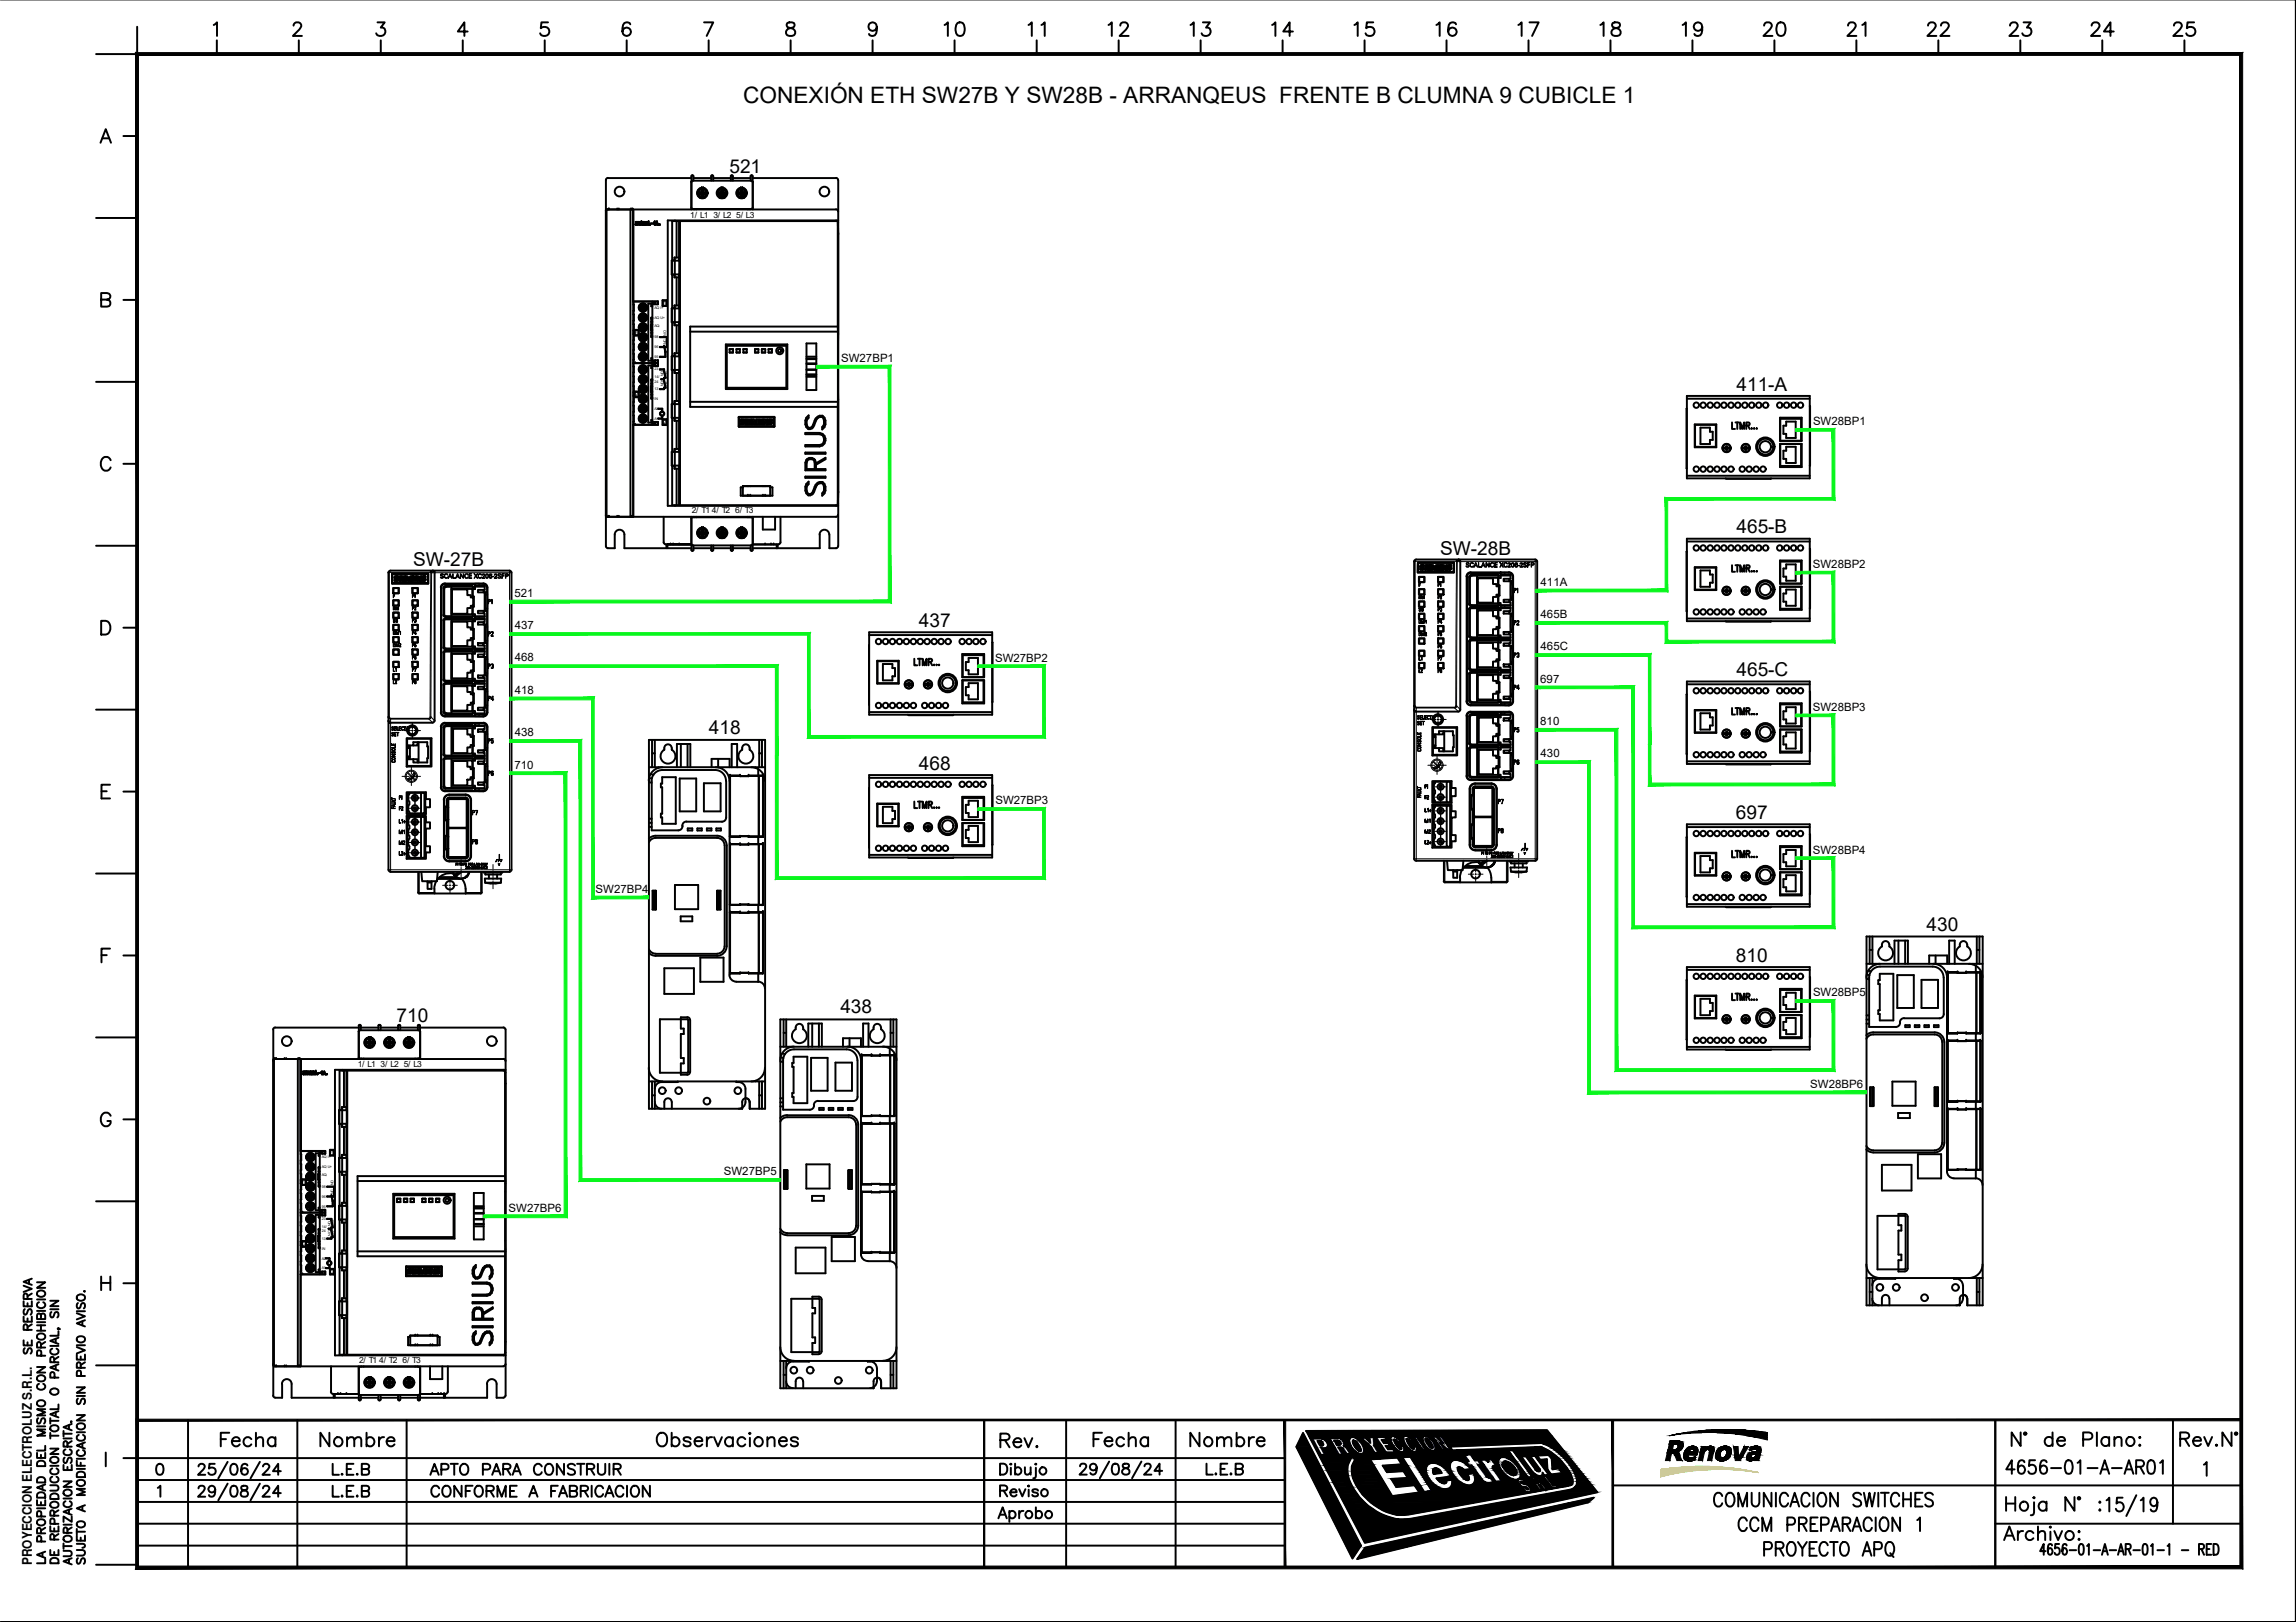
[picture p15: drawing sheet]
<svg xmlns="http://www.w3.org/2000/svg" width="297mm" height="210mm" viewBox="0 0 297 210" stroke-linecap="round" stroke-linejoin="round" font-family="sans-serif">
<defs><g id="words">
<g font-size="4.9">
<text x="121.4" y="6">10</text>
<text x="132.3" y="6">11</text>
<text x="142.5" y="6">12</text>
<text x="153.1" y="6">13</text>
<text x="163.7" y="6">14</text>
<text x="174.3" y="6">15</text>
<text x="184.9" y="6">16</text>
<text x="195.4" y="6">17</text>
<text x="206" y="6">18</text>
<text x="217" y="6">19</text>
<text x="227.2" y="6">20</text>
<text x="238.1" y="6">21</text>
<text x="248.4" y="6">22</text>
<text x="258.9" y="6">23</text>
<text x="269.5" y="6">24</text>
<text x="280.1" y="6">25</text>
<text x="27.5" y="188.4">Fecha</text>
<text x="40.6" y="188.4">Nombre</text>
<text x="128.4" y="188.4">Rev.</text>
<text x="140.4" y="188.4">Fecha</text>
<text x="153.1" y="188.4">Nombre</text>
</g>
<text font-size="2.9" x="96.1" y="13.3">CONEXIÓN ETH SW27B Y SW28B - ARRANQEUS FRENTE B CLUMNA 9 CUBICLE 1</text>
<g font-size="2.5">
<text x="94.4" y="22.4">521</text>
<text x="224.6" y="50.6">411-A</text>
<text x="186.3" y="71.8">SW-28B</text>
<text x="224.6" y="69">465-B</text>
<text x="53.4" y="73.3">SW-27B</text>
<text x="118.9" y="81.1">437</text>
<text x="224.6" y="87.5">465-C</text>
<text x="91.7" y="95">418</text>
<text x="118.9" y="99.6">468</text>
<text x="224.6" y="106">697</text>
<text x="224.6" y="124.5">810</text>
<text x="249.2" y="120.4">430</text>
<text x="108.7" y="131.1">438</text>
<text x="51.3" y="132.3">710</text>
</g>
<text font-size="1.7" x="4.1" y="202.5" transform="rotate(-90 4.1 202.5)">PROYECCION ELECTROLUZ S.R.L.</text>
<g font-size="1.5">
<text x="108.8" y="46.9">SW27BP1</text>
<text x="234.6" y="55">SW28BP1</text>
<text x="66.6" y="77.3">521</text>
<text x="199.3" y="75.8">411A</text>
<text x="234.5" y="73.5">SW28BP2</text>
<text x="66.6" y="81.4">437</text>
<text x="199.3" y="80">465B</text>
<text x="66.6" y="85.6">468</text>
<text x="66.6" y="89.8">418</text>
<text x="128.7" y="85.6">SW27BP2</text>
<text x="199.3" y="88.3">697</text>
<text x="199.3" y="84.2">465C</text>
<text x="66.6" y="95.3">438</text>
<text x="199.3" y="93.8">810</text>
<text x="234.5" y="92">SW28BP3</text>
<text x="66.6" y="99.5">710</text>
<text x="199.3" y="98">430</text>
<text x="128.8" y="104.1">SW27BP3</text>
<text x="234.5" y="110.5">SW28BP4</text>
<text x="77.1" y="115.5">SW27BP4</text>
<text x="234.6" y="128.9">SW28BP5</text>
<text x="234.2" y="140.8">SW28BP6</text>
<text x="93.6" y="152.1">SW27BP5</text>
<text x="65.8" y="156.8">SW27BP6</text>
</g>
<g font-size="1.1">
<text x="89.3" y="28.2">1/ L1</text>
<text x="92.3" y="28.2">3/ L2</text>
<text x="95.3" y="28.2">5/ L3</text>
<text x="89.5" y="66.4">2/ T1</text>
<text x="92.1" y="66.4">4/ T2</text>
<text x="95.1" y="66.4">6/ T3</text>
<text x="46.3" y="138.1">1/ L1</text>
<text x="49.2" y="138.1">3/ L2</text>
<text x="52.2" y="138.1">5/ L3</text>
<text x="46.4" y="176.3">2/ T1</text>
<text x="49.1" y="176.3">4/ T2</text>
<text x="52.1" y="176.3">6/ T3</text>
</g>
<g font-size=".7">
<text x="85.8" y="39.5">1</text>
<text x="82.2" y="43.3">1</text>
<text x="82.2" y="51.3">2</text>
<text x="85.8" y="54.9">2</text>
<text x="42.8" y="149.4">1</text>
<text x="39.2" y="153.2">1</text>
<text x="39.2" y="161.2">2</text>
<text x="42.8" y="164.8">2</text>
</g>
<g font-size=".5">
<text x="84.7" y="40">AQ I+</text>
<text x="84.7" y="41.2">AQ U+</text>
<text x="84.7" y="43.8">98</text>
<text x="84.7" y="45.1">96</text>
<text x="84.7" y="46.3">95</text>
<text x="84.7" y="42.3">AQ-</text>
<text x="84.7" y="47.9">23</text>
<text x="86.2" y="43.4" transform="rotate(-90 86.2 43.4)">NO</text>
<text x="86.2" y="44.5" transform="rotate(-90 86.2 44.5)">NC</text>
<text x="84.7" y="50.5">13</text>
<text x="84.7" y="51.8">IN</text>
<text x="84.7" y="53.1">A2</text>
<text x="84.7" y="49">14/</text>
<text x="84.7" y="49.5">24</text>
<text x="85.8" y="49.9" transform="rotate(-90 85.8 49.9)">NO</text>
<text x="85.8" y="48.7" transform="rotate(-90 85.8 48.7)">NO</text>
<text x="84.7" y="54.3">A1</text>
<text x="41.6" y="149.9">AQ I+</text>
<text x="41.6" y="151.2">AQ U+</text>
<text x="41.6" y="153.7">98</text>
<text x="41.6" y="155">96</text>
<text x="41.6" y="152.2">AQ-</text>
<text x="43.1" y="154.5" transform="rotate(-90 43.1 154.5)">NC</text>
<text x="43.1" y="153.4" transform="rotate(-90 43.1 153.4)">NO</text>
<text x="41.6" y="156.3">95</text>
<text x="41.6" y="157.9">23</text>
<text x="41.6" y="160.4">13</text>
<text x="41.6" y="161.7">IN</text>
<text x="41.6" y="158.9">14/</text>
<text x="41.6" y="159.4">24</text>
<text x="42.8" y="159.9" transform="rotate(-90 42.8 159.9)">NO</text>
<text x="42.8" y="158.7" transform="rotate(-90 42.8 158.7)">NO</text>
<text x="41.6" y="163">A2</text>
<text x="41.6" y="164.3">A1</text>
</g>
<g font-size=".2">
<text x="86.3" y="50.1" transform="rotate(-90 86.3 50.1)">ON/ RUN</text>
<text x="86.3" y="48.9" transform="rotate(-90 86.3 48.9)">BYPASSED</text>
<text x="43.3" y="160.1" transform="rotate(-90 43.3 160.1)">ON/ RUN</text>
<text x="43.3" y="158.9" transform="rotate(-90 43.3 158.9)">BYPASSED</text>
</g>
</g></defs>
<!-- layer: 1 -->
<g fill="none" stroke="#000" stroke-width=".13">
<path d="M50.2 74.1h.2M50.4 74.1h-.2M50.4 74.1v18.7l.1 .2M50.4 74.1h5.4M50.5 73.8l-.1 .3M51.1 74.8h.1M51.2 74.9h.1M51.2 74.7h.1M51.3 74.6v.1M51.3 75h.1M51.3 75.2h.1M51.4 75.1v.1"/>
<path d="M54.6 74.8h.1M54.7 74.9h.1M54.8 74.7h.1M54.9 75.2h.1M54.9 74.6v.1M54.9 75h.1M55 75.1v.1M55.7 74.1l-.1 18.7M55.8 74.1l-.2-.3 .2 .1 .1 .2h10v38.5h-15.4v-19.5M55.8 74.1h.1M55.8 74.1l-.1 18.7M57.1 76v.1"/>
<path d="M57.4 76.1l.1 .1M57.5 79.5l-.1 .1M57.6 75.5v.1M57.6 75.8l.1 .1M57.7 79.7l-.1 .1M62 75.6v.2M62 79.8v.3M62.5 75.5v.1M62.8 78.7h.2M62.8 77h.2M63.1 76l-.1 .1M65.9 73.8v.3h.3"/>
<path d="M183 72.6h.1M183.1 72.7h-.1M183.1 72.6h5.4M183.1 72.6v18.7M183.2 72.4l-.1 .2M183.8 73.4h.1M183.9 73.4v.1M183.9 73.2v.1M184 73.2h.1M184 73.7h.1M184 73.5h.1M184.1 73.7h.1"/>
<path d="M187.3 73.4h.1M187.4 73.4h.1M187.5 73.2v.1M187.6 73.7h.1M187.6 73.2h.1M187.6 73.5h.1M187.7 73.7h.1M188.5 72.6l-.2-.2 .2 .1 .1 .2M188.5 72.6v.1M188.5 72.7l-.1 18.7M188.6 72.7h-.2v1.4l-.1 17.2M188.6 72.7h10v38.4h-15.4v-19.5"/>
<path d="M189.7 74.6l.1 .1M190.1 78.8l.1 .1M190.1 74.7l.1 .1M190.2 78.1l-.1 .1M190.3 78.6l.1 .1M190.3 74.1h.1M190.3 74.4l.1 .1M190.4 78.3l-.1 .1M194.7 74.1v.3M194.7 78.4v.2M195.2 74.1h.1M195.5 79.7h.2"/>
<path d="M195.5 77.3h.2M195.5 75.5h.2M195.8 74.6h-.1M198.6 72.4v.3h.3M50.3 92.8v.2l.2 .1M50.4 92.8h-.2M50.5 93h5v.1h-5zM55.6 92.8h.2M55.7 92.8l-.2 .2M55.8 92.8l-.1 .1-.2 .2 .5 .4M55.8 92.8l.4 .5M57.1 94.1h.1"/>
<path d="M57.1 92.1v.1M57.4 98.3l.1 .1M57.4 94.1l.1 .1M57.4 88.6l.1 .1M57.4 84.4l.1 .1M57.4 80.3l.1 .1M57.5 97.6h-.1M57.5 92l-.1 .1M57.5 87.9l-.1 .1M57.5 83.7l-.1 .1M57.6 98.1l.1 .1M57.6 93.5v.1"/>
<path d="M57.6 88.4l.1 .1M57.6 84.2l.1 .1M57.6 80.1l.1 .1M57.6 93.9l.1 .1M57.6 92.7h.1M57.7 97.8h-.1M57.7 88.1l-.1 .1M57.7 83.9l-.1 .1M57.7 92.3l-.1 .1M62 84v.2M62 88.2v.2M62 92.4v.3"/>
<path d="M62 93.6v.3M62 97.9v.2M62.5 92.7h.1M62.5 93.5v.1M62.8 95h.2M62.8 96.8h.2M62.8 99.2h.2M62.8 81.1h.2M62.8 89.5h.2M62.8 87.1h.2M62.8 82.9h.2M62.8 85.3h.2"/>
<path d="M62.8 91.3h.2M63 92.2h.1M63.1 94.1h-.1M183 91.4l.1 .2h.1M183.1 91.3h-.1M183.1 91.3l.1 .2M183.2 91.5h5v.1h-5zM188.3 91.3h.2M188.3 91.3l-.1 .2M188.5 91.3l-.1 .2-.2 .1 .5 .5M188.5 91.3l.4 .5M189.7 92.6l.1 .1"/>
<path d="M189.8 90.7l-.1 .1M190.1 96.9l.1 .1M190.1 92.7l.1 .1M190.1 87.2l.1 .1M190.1 83l.1 .1M190.2 96.1l-.1 .1M190.2 90.6l-.1 .1M190.2 86.4l-.1 .1M190.2 82.3l-.1 .1M190.3 96.7h.1M190.3 92.1v.1M190.3 87l.1 .1"/>
<path d="M190.3 82.8l.1 .1M190.3 91.2v.1M190.3 92.4l.1 .1M190.4 96.3l-.1 .1M190.4 86.6l-.1 .1M190.4 82.5l-.1 .1M190.4 90.9l-.1 .1M194.7 82.6v.2M194.7 86.8v.2M194.7 91v.3M194.7 92.2v.2M194.7 96.4v.3"/>
<path d="M195.2 91.3h.1M195.2 92.1v.1M195.5 93.6h.2M195.5 95.3h.2M195.5 97.8h.2M195.5 99.5h.2M195.5 88.1h.2M195.5 85.7h.2M195.5 81.5h.2M195.5 83.9h.2M195.5 89.8h.2M195.7 90.7l.1 .1"/>
<path d="M195.8 92.6l-.1 .1M50.3 112.6h.2v.2M54.1 115.5h2.1M54.2 112.8v2.8M56.9 113.5h2.1M57.1 101.8v.1M57.4 110.8h.1M57.4 103.5h.1M57.5 101.7l-.1 .1M57.6 102.4h.1M57.7 102l-.1 .1M57.9 110.9h.1"/>
<path d="M57.9 104.5h.1M57.9 108.4h.1M57.9 103.4h.1M58.1 102.8v.1M58.1 107.1v.1M58.1 111.4v.1M58.7 112.8l.1 .4M60.2 102.8v.1M60.2 107.1v.1M60.2 111.4v.1M60.6 112.8a.95 .95 0 0 1-1.6 .6M60.9 110.8h.1"/>
<path d="M60.9 103.5h.1M62 102.1v.3M62.2 112.8v2.7h-2M62.3 115.5h-.1v.1M62.5 102.4h.1M62.8 100.9h.2M63 101.8l.1 .1M66.2 112.6h-.3v.2M183 111.1h.2v.3M186.8 114.1h2.1M186.9 111.4v2.8M189.6 112.1h2.1"/>
<path d="M189.8 100.4h-.1M190.1 109.3h.1M190.1 102.1h.1M190.2 100.3l-.1 .1M190.3 100.9v.1M190.4 100.5l-.1 .1M190.6 109.5h.1M190.6 103.1h.1M190.6 106.9h.1M190.6 102h.1M190.8 101.4h.1M190.8 105.7v.1"/>
<path d="M190.8 110v.1M191.4 111.4l.1 .3M192.9 101.4h.1M192.9 105.7v.1M192.9 110v.1M193.3 111.4a.95 .95 0 0 1-1.6 .5M193.6 109.3h.1M193.6 102.1h.1M194.7 100.6v.3M194.9 111.4v2.7h-2M195 114.1h-.1v.1M195.2 100.9v.1"/>
<path d="M195.7 100.4h.1M198.9 111.1h-.3v.3"/>
<circle cx="53.3" cy="94.5" r=".43"/>
<circle cx="186" cy="93.1" r=".43"/>
</g>
<g fill="none" stroke="#000" stroke-width=".25">
<path d="M50.7 74.2v1.3M50.7 75.5h4.7M50.7 74.2h4.7M50.8 75.5h4.6h-4.6v-1.2h4.6v1.2M50.9 79.3h.7v.7h-.7zM50.9 77.7h.7v.7h-.7zM50.9 76.1h.7v.7h-.7zM50.9 79.3h.7v.6h-.7zM51 74.7l.1 .1M51.1 74.7h.1M51.1 75.2h.1M51.1 75v.2"/>
<path d="M51.1 74.8v.1M51.1 75.1l.2 .1h-.2M51.2 74.9l.1 .1M51.2 74.7h.1M51.2 74.7l.2 .1M51.2 74.7h.3M51.3 75h.1M51.3 75h-.2M51.4 75.1l-.1 .1 .1-.1M51.4 74.8l.1 .2-.1 .1 .1-.1M51.5 74.6a.25 .25 0 0 0-.3-.1 .25 .25 0 0 0-.1 .3M51.5 74.7h.1"/>
<path d="M51.5 74.6v.1M51.5 75h.1M51.7 75.2v-.6h.1v.6M51.7 75.2h.1zM52 75.2v-.6h.4v.1h-.3v.1h.3v.1h-.3v.1h.3v.2M52 75.2h.4zM52.1 74.7h.3M52.1 74.9h.3M52.4 74.9h.1M52.4 74.7h.1M52.5 75.2h.1M52.6 74.8l.2 .4h.1l.2-.4"/>
<path d="M52.6 75.2h-.1v-.6h.2l.2 .3 .2-.3h.2v.6M52.6 74.8v.4M52.8 75.2h.1M53.1 75.2h.2zM53.1 74.8v.4M53.3 77.7h.8v.7h-.8zM53.3 76.1h.8v.7h-.8zM53.3 79.3h.8v.7h-.8zM53.4 76.1h.6v.7h-.6zM53.4 77.7h.6v.7h-.6zM53.4 79.3h.6v.6h-.6zM53.4 74.6h.5v.1h-.3v.1h.2v.1h-.2v.1h.3v.2h-.5z"/>
<path d="M53.4 75.2h.1M53.6 74.7h.3M53.6 74.9h.2M53.8 74.9h.1M53.9 74.7h.1M53.9 75.2h-.5M54 75.2v-.6h.2l.2 .3v-.3h.1v.6M54 75.2h.1zM54.1 74.8v.4M54.3 75.2l-.2-.4 .2 .4M54.3 75.2h.2zM54.6 74.7v.1"/>
<path d="M54.6 75.2h.3M54.6 75.1l.3 .1M54.6 74.7h.1M54.6 75.2h.1M54.6 75v.2M54.6 74.8l.3 .2h-.3M54.8 74.7h.2M54.8 74.7h.1M54.8 74.7l.2 .2v.2l.1-.1M54.9 75h.1M55 75.1l-.1 .1M55 74.6a.25 .25 0 0 0-.3-.1 .25 .25 0 0 0-.1 .3"/>
<path d="M55 74.7h.1M55 74.6v.1M55.1 75h.1M55.4 74.2v1.3M55.9 74.1h-.1M56 73.8h-5.5l-.2 .1v.2v38.5l.1 .2h.1M56 73.8h9.9l.1 .1 .2 .2M56 73.8l.2 .2v19.3M57.1 76v16.2M57.3 79.6l.1 .1 .2 .1 3.9-.1v.4h-3.9M57.4 76.1v3.5M57.5 79.5v.2h.2"/>
<path d="M57.6 75.5l-.3 .1-.2 .2-.1 .2M57.6 75.5h4.9M57.6 75.6h-.3l-.2 .2v.3v16M57.6 75.8l-.2 .2-.1 .1M57.6 75.6h3.9v.4h-.3v-.2h-3.6M57.7 79.7h3.5v-.2h.3v.2h1.2M57.7 75.9l-.2 .2v.1v3.3M57.7 75.9h3.5M58.4 75.9v3.8M58.5 76.3h2v.7h.4v.3h.3v1.1h-.3v.3h-.4v.7h-2zM61.2 76.2v1h.1v1.3h-.1v1M61.2 76v.2h.3v-.2"/>
<path d="M61.3 77.2h-.2v-1h-2.7v3.3h2.7v-1h.2M61.4 79.8h1.3v-.4h-.1v-.3h.4v1.7h-.2M61.4 75.8h.6M61.5 75.9h1.2M61.5 75.6h.1M62 75.5h-.6M62 75.8h.7v.5h-.9v.4h.8M62 75.6h.5M62.5 75.5l.3 .1 .1 .2 .1 .3M62.5 75.5l.3 .1 .2 .2 .1 .2v16.2M62.6 79.1h-.8v.3h.8M62.6 76.3v.4h.2"/>
<path d="M62.7 76.7v2.4M62.8 76.7v2.4M63 76.1v.6h-.2M63 76.7v2.4M66.2 74.1v38.4l-.2 .3h-.1M183 72.5l.2-.1h15.4l.2 .1 .1 38.6-.2 .3h-15.5l-.2-.1v-38.6zM183.4 74.1h4.7M183.4 72.8v1.3M183.4 72.8h4.7M183.5 74l4.6 .1h-4.6v-1.3h4.6v1.2M183.6 79.4h.7v.7h-.7zM183.6 77.8h.7v.7h-.7z"/>
<path d="M183.6 76.2h.7v.8h-.7zM183.6 74.6h.7v.7h-.7zM183.6 74.7h.7v.6h-.7zM183.6 76.3h.7v.6h-.7zM183.8 73.7h.1M183.8 73.3v.1M183.8 73.4h.1M183.8 73.7h.2M183.9 73.4l.1 .2M183.9 73.6h-.2l.1 .1M183.9 73.2v.1M183.9 73.3l.2 .1"/>
<path d="M184 73.2h-.1M184 73.6h-.1M184.1 73.4l.1 .1-.1 .2M184.1 73.7h-.3M184.2 73.1a.25 .25 0 0 0-.3 0 .25 .25 0 0 0-.1 .3M184.2 73.2h-.3M184.2 73.3h.1M184.2 73.1v.2M184.2 73.6l-.1 .1M184.2 73.5v.1M184.4 73.7v-.6h.1v.6M184.4 73.7h.1z"/>
<path d="M184.7 73.7v-.6h.4v.1h-.3v.2h.3v.1h-.3v.1h.3v.1M184.7 73.7h.4zM184.8 73.2h.3M184.8 73.5h.3M185.1 73.5h.1M185.1 73.2h.1M185.1 73.7h.1M185.2 73.7h.1M185.3 73.4l.2 .3h.1l.2-.3M185.3 73.7h-.1v-.6h.2l.2 .4 .2-.4h.2v.6M185.3 73.4v.3M185.5 73.7h.1"/>
<path d="M185.8 73.7h.2zM185.8 73.4v.3M186 73.7h.1M186 76.2h.8v.8h-.8zM186 74.6h.8v.7h-.8zM186 79.4h.8v.7h-.8zM186 77.8h.8v.7h-.8zM186.1 74.7h.6v.6h-.6zM186.1 76.3h.6v.6h-.6zM186.1 77.8h.6v.7h-.6zM186.1 79.4h.6v.7h-.6zM186.1 73.7h.1"/>
<path d="M186.1 73.7h.4h-.4v-.6h.4v.1h-.2v.2h.2v.1h-.2v.1h.2v.1M186.3 73.2h.2M186.3 73.5h.2M186.5 73.5h.1M186.5 73.2h.1M186.7 73.7v-.6h.1l.3 .4v-.4h.1v.6M186.7 73.7h.1zM186.8 73.7h.1M186.8 73.4l.2 .3-.2-.4v.4M187 73.7h.2zM187 73.7h.1M187.3 73.7h.3"/>
<path d="M187.3 73.7h.1M187.3 73.3l.3 .2M187.5 73.2v.1M187.5 73.3l.2 .1M187.5 73.6h-.2v.1M187.5 73.2h.1M187.6 73.2h.1M187.6 73.6h-.1M187.7 73.4l.1 .1-.1 .2M187.7 73.1a.25 .25 0 0 0-.3 0 .25 .25 0 0 0-.1 .3M187.7 73.3h.1M187.7 73.1v.2"/>
<path d="M187.8 73.6l-.2 .1h-.3M187.8 73.5v.1M188.1 72.8v1.3M188.6 72.6h-.2M188.7 72.4l.2 .2v19.4l-.2 .1h-5.6l-.1-.3M189.7 74.6l.1-.3 .2-.2h.3h4.9h.3l.2 .2 .1 .3M189.7 74.6v16.2M189.8 74.7v-.3l.2-.2 .3-.1h3.8v.4h-.2v-.1h-3.6h-.1l-.1 .3M189.8 74.7v16M190.1 78.8v3.7l.2 .1 3.8-.1v.4h-.2v-.1h-3.6M190.1 74.7v3.6l3.8 .1v-.1h.2v.4l-3.8-.1M190.1 78.1l.1 .1 .2 .1h3.5v-.3h.2v.3h1.3"/>
<path d="M190.2 78.9v3.4M190.3 78.6l-.2 .1-.1 .1M190.4 78.7l-.2 .1-.1 .1M190.4 78.7h3.5M191.1 74.5v3.8M191.1 78.7v3.8M191.2 79h2v.7h.4v.3h.3v1.1h-.3v.3h-.4v.8h-2zM191.2 74.8h2v.8h.4v.3h.3v1.1h-.3v.3h-.4v.7h-2zM193.9 79v.9h.1v1.4h-.1v.9M193.9 74.8v.9h.1v1.4h-.1v.9M193.9 78.7v.3h.2v-.3M193.9 74.5h-3.6l-.1 .3v3.3"/>
<path d="M193.9 74.5v.3h.2v-.3M194 75.8h-.2v-1h-2.7v3.3h2.7v-1h.2M194 80h-.2v-1.1h-2.7v3.3h2.7v-1h.2M194.1 78.4h1.3v-.5h-.2v-.3h.5v1.8h-.2M194.1 78.6h.6M194.1 74.4h.6M194.1 74.1h.1M194.1 78.7h1.3M194.1 74.5h1.3M194.7 78.6h.7v.5h-.2v.3h.3M194.7 74.4h.7v.5h-.9v.3h.7M195.2 74.1l.2 .1 .2 .2 .1 .8h-.2"/>
<path d="M195.2 74.1h-1.1M195.2 79.1h-.7v.3h.7M195.2 77.6h-.7v.3h.7M195.2 74.9v.3h.3M195.4 75.2v2.4M195.4 79.4v2.4M195.5 79.7v2.1M195.5 75.2v2.4M195.5 79.4v.3M195.7 75.2v.3M195.7 79.4v.3M195.7 75.5v1.8"/>
<path d="M195.7 79.7v1.8M195.7 77.3v.3M195.8 74.6v16.1l-.1 .3-.2 .2-.3 .1h-4.9l-.3-.1-.2-.2-.1-.3M50.3 93.3l.1 .2h5.6M50.3 92.8h.1M50.9 85.6h.7v.7h-.7zM50.9 84h.7v.7h-.7zM50.9 82.4h.7v.8h-.7zM50.9 80.8h.7v.8h-.7zM50.9 87.2h.7v.7h-.7zM50.9 80.9h.7v.6h-.7zM50.9 82.5h.7v.6h-.7z"/>
<path d="M50.9 84.1h.7v.6h-.7zM50.9 85.7h.7v.6h-.7zM52.6 95.5h3.2v3.7h-3.2zM52.7 98.2v-.3h.1v.3M52.7 96.5h.8v-.5h1.8v.6h.1v1.5h-.1v.6h-1.8v-.5M52.7 95.5v2.4M52.7 98.2v1M52.7 95.6h3v3.5h-3M52.7 98.2h.8M52.8 97.9h.2v.3M52.8 96.5v.3h-.1M53 96.5v.3h-.2"/>
<path d="M53 96.8v1.1M53.3 85.6h.8v.7h-.8zM53.3 84h.8v.7h-.8zM53.3 82.4h.8v.8h-.8zM53.3 80.8h.8v.8h-.8zM53.3 87.2h.8v.7h-.8zM53.4 80.9h.6v.6h-.6zM53.4 82.5h.6v.6h-.6zM53.4 84.1h.6v.6h-.6zM53.4 85.7h.6v.6h-.6zM53.4 87.2h.6v.7h-.6zM53.5 98.2h.5v.5"/>
<path d="M54 96v.5h-.5M54.2 96v2.7M56.2 93.2l-.1 .3h-.1M57 94.1l.1-.3 .2-.2 .3-.1h4.9l.3 .1 .2 .2 .1 .3M57 92.2l.1 .3 .2 .2h.3h4.9h.3l.2-.2 .1-.3M57.1 94.1v7.8M57.1 92.1v.3l.2 .2 .3 .1M57.1 94.1v7.7v.3l.2 .2 .3 .1M57.3 92.1l.1 .2 .2 .1M57.3 97.6l.1 .2h.2h3.9v.4M57.3 88l.1 .1 .2 .1 3.9-.1v.4l-3.9-.1M57.3 83.8l.1 .1 .2 .1h3.6v-.1h.3v.4h-.3v-.1h-3.6l-.2 .1-.1 .1"/>
<path d="M57.4 80.3v3.5M57.4 84.4v3.6M57.4 88.6v3.5M57.4 94.1v3.5M57.4 98.3v3.5M57.5 97.6v.1l.2 .1M57.5 87.9v.1l.2 .1M57.5 83.7v.2h.2M57.5 98.4v3.3v.1l.2 .2M57.5 88.7v3.3v.1l.2 .2M57.5 80.4v3.3M57.5 84.5v3.4"/>
<path d="M57.6 98.1h-.2l-.1 .2M57.6 88.4l-.2 .1-.1 .1M57.6 80l-.2 .1-.1 .2M57.6 98.1l3.9 .1M57.6 93.6l-.3 .1-.2 .2v.2M57.6 93.9l-.2 .1-.1 .1M57.6 93.6h3.9v.4h-.3v-.1h-3.6M57.7 98.2h-.2v.2M57.7 88.5h-.2v.2M57.7 84.3l-.2 .1v.1M57.7 80.1l-.2 .1v.2M57.7 98.2h3.5"/>
<path d="M57.7 97.8h3.5v-.3h.3v.3h1.2M57.7 88.5h3.5v.3h.3v-.3h1.2M57.7 88.1h3.5v-.3h.3v.3h1.2M57.7 84.3h3.5v.3h.3v-.3h1.2M57.7 83.9h3.5v-.3h.3v.3h1.2M57.7 80.2h3.5M57.7 94l-.2 .1v.1v3.4M57.7 94h3.5v.3h.3v-.3M57.7 92.3h3.5M58.4 80.2v3.7M58.4 84.3v3.8M58.4 88.5v3.8"/>
<path d="M58.4 94v3.8M58.4 98.2v3.8M58.5 88.8h2v.7h.4v.3h.3v1.1h-.3v.3h-.4v.8h-2zM58.5 84.6h2v.8h.4v.3h.3v1.1h-.3v.3h-.4v.7h-2zM58.5 80.4h2v.8h.4v.3h.3v1.1h-.3v.3h-.4v.7h-2zM58.6 98.5h1.9v.7h.4v.3h.3v1.1h-.3v.3h-.4v.7h-1.9zM58.6 94.3h1.9v.8h.4v.3h.3v1h-.3v.3h-.4v.8h-1.9zM61.2 98.4v1h.1v1.3h-.1v1M61.2 94.3v.9h.1v1.4h-.1v.9M61.2 88.8v.9h.1v1.4h-.1v.9M61.2 84.6v.9h.1v1.4h-.1v.9M61.2 80.4v1h.1v1.3h-.1v.9"/>
<path d="M61.2 98.2v.2h.3v-.2M61.2 92.3v-.3h.3v.3M61.2 80.1v.3h.3v-.3M61.3 99.4h-.2v-1h-2.6v3.3h2.6v-1h.2M61.3 95.2h-.2v-1h-2.6v3.3h2.6v-1h.2M61.3 89.7h-.2v-1h-2.7v3.3h2.7v-1h.2M61.3 85.6h-.2v-1h-2.7v3.3h2.7v-1.1h.2M61.3 81.4h-.2v-1h-2.7v3.3h2.7v-1h.2M61.4 97.9h1.3v-.5h-.1v-.3h.4v1.8M61.4 98.1h1.3v.4h-.1v.4h.4M61.4 93.6h.3a1.28 1.28 0 0 1 1.2 .2l.1 .9h-.2M61.4 93.8l1.3 .1v.5h-.1"/>
<path d="M61.4 88.4h1.3v.5h-.1v.3h.2M61.4 84.2h1.3v.5h-.1v.3h.2M61.4 80h.6M61.5 92.3h-.3v.1h-3.6M61.5 92.3v.4h-3.9M61.5 94h1.2M61.5 98.2h1.2M61.5 80.2h1.2M61.5 92.3h1.2M61.5 92.7h.1M61.5 93.6h.1M61.8 94.4h.8v.3h-.8z"/>
<path d="M61.8 87.4h.8v.3h-.8zM61.8 83.2h.8v.3h-.8zM62 88.2h-.6M62 80.1h.7v.4h-.1v.3h.2M62.6 98.5h-.8v.4h.8M62.6 97.1h-.8v.3h.8M62.6 91.6h-.8v.3h.9v.5h-1.3M62.6 91.9v-.3h.4l-.1 .8a1.28 1.28 0 0 1-1.2 .3h-.3M62.6 88.9h-.8v.3h.8M62.6 87.4h.4v1.8h-.2M62.6 84.7h-.8v.3h.8M62.6 83.2h.4v1.8h-.2"/>
<path d="M62.6 80.5h-.8v.3h.8M62.6 83.5h.1v.5h-1.3M62.6 87.7h.1v.5h-.7M62.6 94.7h.2M62.7 80.8v2.4M62.7 85v2.4M62.7 89.2v2.4M62.7 94.7v2.4M62.7 98.9v2.4M62.8 95v1.7M62.8 98.9v2.4M62.8 80.8v2.4"/>
<path d="M62.8 89.2v2.4M62.8 85v2.1M62.8 87.1v.3M62.8 94.7v.3M62.8 96.8v.3M63 98.9v2.4M63 80.8v2.4M63 85v2.1M63 89.2v2.4M63 94.7v.3M63 95v1.7M63 96.8v.3"/>
<path d="M63 87.1v.3M63.1 94.1v7.8M183 91.3v.1M183.6 84.2h.7v.7h-.7zM183.6 82.6h.7v.7h-.7zM183.6 81h.7v.7h-.7zM183.6 85.8h.7v.7h-.7zM185.3 94.1h3.2v3.7h-3.2zM185.4 96.8v-.3h.1v.3M185.4 95h.8v-.4h1.8v.6h.1v1.5h-.1v.5h-1.8v-.4M185.4 94.1v2.4M185.4 96.8v1"/>
<path d="M185.4 94.2h3v3.5h-3M185.4 96.8h.8M185.5 96.5h.2v.3M185.5 95v.4h-.1M185.7 95v.4h-.2M185.7 95.4v1.1M186 84.2h.8v.7h-.8zM186 82.6h.8v.7h-.8zM186 81h.8v.7h-.8zM186 85.8h.8v.7h-.8zM186.1 81h.6v.7h-.6zM186.1 82.6h.6v.7h-.6z"/>
<path d="M186.1 84.2h.6v.7h-.6zM186.1 85.8h.6v.7h-.6zM186.2 96.8h.5v.4M186.7 94.6v.4h-.5M186.8 94.6v2.6M189.7 92.6v7.8M189.8 90.7v.3l.2 .1 .3 .1M189.8 92.7v7.7M190.1 83v3.7h.2h3.8v.4l-3.8-.1M190.1 96.1l.1 .2h.2h3.5v-.2h.2v.2h1.3M190.1 86.4l.1 .2h.2h3.5M190.1 82.3l.1 .1 .2 .1h3.5"/>
<path d="M190.2 90.6v.1l.2 .2 3.5-.1v-.2h.2v.2M190.2 83.1v3.3M190.2 87.3v3.3M190.2 92.8v3.3M190.2 97v3.3M190.3 92.1l-.3 .1-.2 .2-.1 .2M190.3 96.6l-.2 .1-.1 .2 .1 3.5M190.3 87h-.2v.2v3.5l.1 .2h.1M190.3 82.8h-.2l-.1 .2M190.3 96.7h3.8M190.3 92.1h4.9M190.3 92.2h-.3l-.2 .2v.3"/>
<path d="M190.3 92.2h3.8v.4h-.2v-.2l-3.7 .1-.1 .2-.1 3.5 .1 .2h.2h3.6v-.1h.2v.4M190.4 82.9h-.2l-.1 .2M190.4 82.9h3.5v.3h.2v-.3h1.3M191.1 82.9v3.7M191.1 87.1v3.8M191.1 92.5v3.8M191.1 96.7v3.8M191.2 87.4h2v.7h.4v.3h.3v1.1h-.3v.3h-.4v.7h-2zM191.2 83.2h2v.7h.4v.3h.3v1.1h-.3v.3h-.4v.8h-2zM191.3 97h1.9v.8h.4v.3h.3v1h-.3v.4h-.4v.7h-1.9zM191.3 92.9h1.9v.7h.4v.3h.3v1.1h-.3v.3h-.4v.7h-1.9zM193.9 97v1h.1v1.3h-.1v1"/>
<path d="M193.9 92.8v1h.1v1.3h-.1v1M193.9 87.3v1h.1v1.3h-.1v1M193.9 83.2v.9h.1v1.3h-.1v1M193.9 92.5h-3.5l-.1 .1-.1 .2M193.9 92.6v.2h.2v-.2M193.9 86.7v-.3h.2v.3h1.3M193.9 82.5v-.3h.2v.3M194 98h-.2v-1h-2.6v3.3h2.6v-1h.2M194 93.8h-.2v-1h-2.6v3.3h2.6v-1h.2M194 88.3h-.2v-1h-2.7v3.3h2.7v-1h.2M194 84.1h-.2v-1h-2.7v3.3h2.7v-1h.2M194.1 96.4h1.3v-.4h-.2v-.4h.5v1.8"/>
<path d="M194.1 92.1l1.3 .1 .2 .2 .1 .3M194.1 92.4h.6M194.1 96.6h.6M194.1 82.8h.6M194.1 86.9h.6M194.1 91.2h.6M194.1 96.7v.3h-.2v-.3h-3.5l-.2 .1-.1 .1M194.1 91.2h.1M194.1 90.8h-.2v.2h-3.6M194.1 90.8v.4h-3.8M194.1 92.5h1.3M194.1 96.7h1.3"/>
<path d="M194.1 90.9h1.3M194.1 82.5h1.3M194.1 92.2h.1M194.5 92.9h.7v.4h-.7zM194.5 86h.7v.3h-.7zM194.5 81.8h.7v.3h-.7zM194.7 96.7h.7v.4h-.2v.3h.5M194.7 92.4h.7v.5h-.2M194.7 87h.7v.4h-.2v.3h.3M194.7 82.8h.7v.5h-.2v.3h.3M195.2 92.1l.3 .1 .2 .2 .1 .2v7.8l-.1 .3-.2 .2-.3 .1h-4.9l-.3-.1-.2-.2-.1-.3M195.2 99.8h-.7v.3h.7"/>
<path d="M195.2 97.1h-.7v.3h.7M195.2 95.6h-.7v.4h.7M195.2 90.1h-.7v.4h.9v.5h-1.3M195.2 90.5v-.4h.5l-.1 .9-.2 .2-.2 .1M195.2 87.4h-.7v.3h.7M195.2 86h.5v1.7h-.2M195.2 83.3h-.7v.3h.7M195.2 81.8h.5v1.8h-.2M195.2 82.1h.2v.5h-1.3M195.2 86.3h.2v.5h-1.3M195.2 93.3h.3M195.4 87.1h-1.3v.2h-.2v-.2h-3.5h-.2l-.1 .2"/>
<path d="M195.4 83.6v2.4M195.4 87.7v2.4M195.4 93.3v2.3M195.4 97.4v2.4M195.5 97.7v2.1M195.5 83.9v2.1M195.5 93.3v2.3M195.5 87.7v2.4M195.5 97.4v.4M195.5 83.6v.3M195.7 92.7v.6h-.2M195.7 93.3v.3"/>
<path d="M195.7 97.4v.4M195.7 83.6v.3M195.7 87.7v.4M195.7 93.6v1.7M195.7 97.7v1.8M195.7 83.9v1.7M195.7 88.1v1.7M195.7 89.8v.3M195.7 95.3v.3M195.7 99.5v.3M195.7 81.5v.3M195.7 85.7v.3"/>
<path d="M50.5 112.8h15.4M52.6 105.6h2.5v.8h.5v.8h-.5v2.3h.5v.8h-.5v.8h-2.5zM52.6 102.5h2.5v.9h.5v1.1h-.5v.8h-2.5zM53 108.5a.88 .88 0 0 0 0 1M53 109.8a.88 .88 0 0 0 0 1.1M53 105.9a.88 .88 0 0 0 0 1M53 107.2a.88 .88 0 0 0 0 1M53 102.7a.88 .88 0 0 0 0 1.1M53 104.1a.88 .88 0 0 0 0 1M53 105.7h-.3v5.3h1.8M53 102.6h-.3v2.7h1.8M53 105.7h1.5"/>
<path d="M53 102.6v.2M53 103.8v.3M53 105.1v.2M53 105.7v.2M53 106.9v.3M53 108.2v.3M53 109.5v.3M53 110.9v.1M53 102.6h1.5M53.6 110.2h.2v.3h-.2zM53.6 104.5h.2v.2h-.2zM53.6 106.2h.2v.3h-.2z"/>
<path d="M53.6 108.9h.2v.2h-.2zM53.6 103.1h.2v.3h-.2zM53.6 107.6h.2v.2h-.2zM54.1 112.8v2.7M54.5 102.6h.4v2.7h-.4zM54.5 105.7h.4v5.3h-.4zM54.5 112.8l.1 1.2h1.9l.1-1.2M54.9 105.7h.1v5.3h-.1M54.9 102.6h.1v2.7h-.1M55.3 114v1h.5v-1M55.3 114.2h.5M56.2 115v.6h-2l-.1-.1"/>
<path d="M56.4 114l-.2 .5v.5M56.7 113.7h3.1M56.9 113.5h2.1M57 101.9l.1 .2 .2 .2 .3 .1h4.9l.3-.1 .2-.2 .1-.2M57.3 101.8l.1 .1 .2 .2M57.4 110.8a.71 .71 0 0 0 .7 .7h2.1M57.5 103.5v7.3M57.6 102.1h3.6v-.1h.3v.4h-3.9M57.7 102h3.5M57.9 104.5l.1-1.1h2.4v7.5h-2.4v-6.4M57.9 109.8v1.2h2.3M57.9 106h.1"/>
<path d="M57.9 108.3h.1M57.9 109.8h.1M58 107.1h2.4M58 107.2h2.4M58.1 111.1h2.1M58.6 112.8l.1 .4 .6-.4M58.6 113a2.02 2.02 0 0 0-2.1 .9M58.8 113.2h.1M59 113.5h.1M59.4 112.8l-.5 .4v.2l.8-.6M59.7 113.7a2.02 2.02 0 0 1 .5 1.3M60.2 103.3l.2 .2v7.3l-.2 .2"/>
<path d="M60.2 102.8a.71 .71 0 0 1 .7 .7v7.3a.71 .71 0 0 1-.7 .7M60.2 103.2h.2l.2 .3v7.3l-.2 .3h-.2M60.2 102.9a.67 .67 0 0 1 .7 .6v7.3a.67 .67 0 0 1-.7 .6M60.2 115v.6M60.2 103.2h-2.1l-.3 .2v.9h-.1v1.9h.1v1.9h-.1v1.9h.1v.9l.3 .2M60.2 102.9h-2.1a.7 .7 0 0 0-.7 .6l.1 7.3a.67 .67 0 0 0 .6 .6h2.1M60.2 102.8h-2.1a.71 .71 0 0 0-.7 .7M60.2 103.3h-2.3v6.5M60.3 113.5h.1M60.7 112.8l-.2 .6-.5 .3h-.6l-.5-.3M61.2 102v-.3h.3v.3M61.4 102.1h1.3v-.5h-.1v-.3h.4l-.1 .8a1.22 1.22 0 0 1-1.2 .3l-.3-.1"/>
<path d="M61.5 102.4h.1M61.5 102h1.2M62.3 112.8v2.8h-6.1M62.6 101.3h-.8v.3h.8M62.6 112.8v.1h2.4v-.1M62.7 113.7h2.1v.5h-2zM62.8 114.2l.6 .1M62.8 112.9v.3h2v-.3M63.3 113.2v.5M63.4 114.3h.8M64.3 113.2v.5M64.8 114.2l-.6 .1"/>
<path d="M185.3 104.2h2.5v.8h.5v.8h-.5v2.3h.5v.8h-.5v.8h-2.5zM185.3 101.1h2.5v.9h.5v1h-.5v.9h-2.5zM185.7 107.1a.88 .88 0 0 0 0 1v.3a.85 .85 0 0 0 0 1v.2M185.7 101.3a.88 .88 0 0 0 0 1v.4a.85 .85 0 0 0 0 1v.1M185.7 104.3h-.3v5.3h1.8M185.7 101.2h-.3v2.6h1.8M185.7 104.3v.1a.88 .88 0 0 0 0 1v.4a.85 .85 0 0 0 0 1v.3M185.7 104.3h1.5M185.7 101.2v.1M185.7 101.2h1.5M186.3 108.8h.2v.2h-.2zM186.3 103h.2v.3h-.2z"/>
<path d="M186.3 104.8h.2v.3h-.2zM186.3 107.5h.2v.2h-.2zM186.3 101.7h.2v.3h-.2zM186.3 106.1h.2v.3h-.2zM186.8 114l.1 .2M186.8 111.4v2.7M187.2 101.2h.4v2.6h-.4zM187.2 104.3h.4v5.3h-.4zM187.2 111.4l.1 1.2h1.9l.1-1.2M187.6 104.3h.1v5.3h-.1M187.6 101.2h.1v2.6h-.1M188 112.6v1h.5v-1"/>
<path d="M188 112.8h.5M188.9 114.2h6M189.1 112.6l-.2 .7v.9h-2M189.4 112.3h3.1M189.6 112.1h2.1M190.1 100.4l.1 .2h.1h3.6v-.1h.2v.4h-3.8l-.3-.1-.2-.2v-.2M190.1 102.1v7.2M190.1 109.3a.71 .71 0 0 0 .7 .7M190.2 100.3l.1 .2h.1h3.5v-.2h.2v.2M190.2 102.1v7.2M190.2 109.3a.67 .67 0 0 0 .6 .7M190.5 102.1v.8h-.1v1.8h.1v2h-.1v1.8h.1v.8"/>
<path d="M190.5 109.3l.1 .2 .2 .2M190.6 103.1l.1-1.1h2.4v7.5h-2.4v-6.4M190.6 108.4v1.1h2.3l.2-.2M190.6 104.6h.1M190.6 106.8h.1M190.6 108.4h.1M190.7 105.7h2.4M190.7 105.8h2.4M190.8 101.8l-.2 .1-.1 .2M190.8 101.4a.71 .71 0 0 0-.7 .7M190.8 101.4a.67 .67 0 0 0-.6 .7M190.8 101.4h2.1a.71 .71 0 0 1 .7 .7"/>
<path d="M190.8 101.8h2.1h.2l.2 .3M190.8 101.4h2.1a.67 .67 0 0 1 .7 .7M190.8 110.1h2.1M190.8 109.7h2.1M191.3 111.4l.1 .4h.1M191.3 111.6a2.02 2.02 0 0 0-2.1 .9M191.5 111.7l.1 .1M191.7 112.1h.1M191.7 112v.1M192 111.4l-.5 .4M192.1 111.4l-.5 .4v.2M192.4 112.3a2.61 2.61 0 0 1 .5 1.9"/>
<path d="M192.4 111.4l-.8 .6M192.9 101.9l.2 .2M192.9 101.9h-2.3v6.5M193 112.1h.1M193 112v.1M193.2 102.1v7.2M193.3 109.3l-.2 .3-.2 .1M193.3 102.1v7.2M193.4 111.4l-.2 .5-.5 .3-.6 .1-.5-.3M193.6 102.1v7.2M193.6 109.3a.67 .67 0 0 1-.7 .7M193.6 109.3a.71 .71 0 0 1-.7 .7h-2.1"/>
<path d="M194.1 100.7l1.3-.1v-.5h-.2v-.3h.5l-.1 .9-.2 .2h-.2M194.1 100.9h.6M194.1 100.9h.1M194.1 100.6h1.3M195 114l-.1 .2M195 111.4v2.7M195.3 111.4v.1h2.4v-.1M195.4 112.3h2.2l-.1 .5h-2zM195.5 112.8l.6 .1M195.5 111.5v.2h2v-.2M195.9 111.7v.6M196.1 112.9h.8"/>
<path d="M197 111.7v.6M197.5 112.8l-.7 .1"/>
<circle cx="53.3" cy="94.5" r=".52"/>
<circle cx="53.3" cy="94.5" r=".67"/>
<circle cx="186" cy="93.1" r=".52"/>
<circle cx="186" cy="93.1" r=".67"/>
<circle cx="53.7" cy="109" r=".39"/>
<circle cx="53.7" cy="104.6" r=".39"/>
<circle cx="53.7" cy="107.7" r=".39"/>
<circle cx="53.7" cy="106.4" r=".39"/>
<circle cx="53.7" cy="110.3" r=".39"/>
<circle cx="53.7" cy="103.3" r=".39"/>
<circle cx="58.2" cy="114.6" r=".56"/>
<circle cx="186.4" cy="106.3" r=".39"/>
<circle cx="186.4" cy="103.1" r=".39"/>
<circle cx="186.4" cy="107.6" r=".39"/>
<circle cx="186.4" cy="108.9" r=".39"/>
<circle cx="186.4" cy="104.9" r=".39"/>
<circle cx="186.4" cy="101.8" r=".39"/>
<circle cx="190.9" cy="113.1" r=".56"/>
</g>
<!-- layer: 66 -->
<g fill="none" stroke="#000" stroke-width=".13">
<path d="M50.9 76.9h.2l-.2 .1v.1h.2h-.2v.3zM50.9 78.5l.2 .1v.3l-.1-.2h-.1v.2zM50.9 78.5h.1a.11 .11 0 0 1 .1 .2 .1 .1 0 0 1-.2 0zM51.2 78.5l.2 .4 .2-.4v.4l-.1-.3-.1 .3-.2-.3v.3zM53.3 78.5h.1a.12 .12 0 0 1 .2 .1 .12 .12 0 0 1-.2 .1l-.1 .2zM53.3 76.9h.1a.14 .14 0 0 1 .2 .2 .12 .12 0 0 1-.2 0l-.1 .3zM53.4 78.5l.1 .1v.1h-.1zM53.4 77l.1 .1h-.1zM53.6 77l.1-.1zM53.6 78.6a.13 .13 0 0 1 .2 .1 .13 .13 0 0 1-.1 .1l-.1 .1h.2h-.2l.2-.2-.1-.2zM53.7 77v.4zM57 74.3l.3-.1 .1 .2-.2-.1a.12 .12 0 0 0-.1 0 .12 .12 0 0 0 .1 .2l.2 .1v.2h-.2a.11 .11 0 0 1-.2 0 .11 .11 0 0 1 0-.1l.2 .1 .1-.2-.2-.1z"/>
<path d="M57.5 74.3h.4v.1l-.2-.1-.2 .1 .1 .3 .2 .1 .1-.1v.1h-.3l-.1-.1zM58.2 74.2l.3 .6-.1-.1h-.3l-.1 .1zM58.2 74.3l.1 .3h-.2zM58.6 74.2v.6h.3h-.3zM59.2 74.2l.3 .6-.2-.1h-.3l-.1 .1zM59.2 74.3l.1 .3h-.2zM59.5 74.2l.4 .6 .1-.6v.6l-.4-.5-.1 .5zM60.2 74.3h.3v.1l-.1-.1h-.1l-.1 .2 .1 .3 .3-.1-.1 .1h-.3l-.1-.3zM60.7 74.2h.3l-.3 .1v.2h.3h-.3v.3h.3h-.3zM61.3 74.2l.3 .3 .2-.3-.2 .3 .2 .3-.2-.2-.3 .2 .2-.3zM61.9 74.4l.1-.2 .3 .1-.1 .1v-.1h-.2l-.1 .2 .1 .3 .3-.1-.1 .1h-.3zM62.4 74.3h.3v.2l-.3 .3h.3h-.3l.2-.3a.13 .13 0 0 0-.1-.2 .13 .13 0 0 0-.1 .1z"/>
<path d="M62.9 74.3h.2l.1 .1v.3l-.1 .1h-.2zM62.9 74.4l.2-.1v.1l-.1 .4-.1-.1zM63.2 77.6l.3 .1-.1 .1-.2 .1v.2zM63.2 77.6h.2v.2h-.2zM63.3 74.4l.1-.1h.2v.1l-.2-.1-.1 .2h.2h.1l.1 .2-.1 .1h-.3zM63.5 77.7l.2-.1v.5l-.1-.5-.1 .1zM63.7 74.6h.2zM64 74.3h.3v.2l-.3 .3h.3h-.3l.2-.3v-.2l-.2 .1zM64.4 74.3l.3-.1 .1 .2-.1-.1a.13 .13 0 0 0-.2 .1 .13 .13 0 0 0 .2 .1l.1 .1v.2h-.3l-.1-.1 .3 .1 .1-.2-.3-.1zM64.9 74.2h.4l-.3 .1v.2h.2h-.2v.3zM65.4 74.2l.4 .1-.1 .2-.2 .1v.2zM65.5 74.3h.2v.2h-.2z"/>
<path d="M183.6 75.5h.2h-.2v.2h.2h-.2v.2zM183.6 77.1h.2v.4l-.1-.2h-.1v.2zM183.6 78.7h.2v.1l-.2-.1 .2 .2a.12 .12 0 0 1-.1 .2 .12 .12 0 0 1-.1-.1 .1 .1 0 0 0 .1 .1 .1 .1 0 0 0 .1-.1 .11 .11 0 0 0-.2-.1zM183.6 77.1h.2l-.1 .2h-.1zM183.9 78.7h.2v.2a.15 .15 0 0 1 0 .2 .15 .15 0 0 1-.2 0zM183.9 77.1l.2 .4 .2-.4v.4l-.1-.4-.1 .4-.2-.4v.4zM183.9 78.9h.2a.11 .11 0 0 1 0 .2 .11 .11 0 0 1-.2 0zM183.9 78.7a.1 .1 0 0 1 .2 0 .1 .1 0 0 1 0 .2h-.2zM186 78.7h.2a.12 .12 0 0 1 0 .2 .12 .12 0 0 1-.1 0l-.1 .2zM186 77.1h.1a.12 .12 0 0 1 .2 .1 .12 .12 0 0 1-.2 .1l-.1 .2zM186 75.5h.3a.13 .13 0 0 1-.1 .2 .13 .13 0 0 1-.1 0l-.1 .2zM186.1 78.7h.1a.1 .1 0 0 1 0 .2 .1 .1 0 0 1-.1 0z"/>
<path d="M186.1 77.1h.1v.1l-.1 .1zM186.1 75.5h.1a.1 .1 0 0 1 0 .2 .1 .1 0 0 1-.1 0zM186.3 75.6l.1-.1v.4v-.4zM186.3 77.1h.2v.2l-.2 .2h.2h-.2l.2-.3v-.1zM186.3 78.7h.1a.11 .11 0 0 1 .1 0 .11 .11 0 0 1 0 .2v.2h-.1h.1v-.4zM189.7 72.9l.3-.1 .1 .1-.2-.1a.12 .12 0 0 0-.2 .1 .14 .14 0 0 0 .2 .2l.2 .1v.1l-.3 .1-.1-.1 .2 .1 .1-.2-.3-.2zM190.2 72.9l.1-.1h.3v.2l-.2-.2-.2 .2 .1 .3 .2 .1 .1-.1-.1 .1h-.2l-.1-.1zM190.9 72.8l.3 .6-.1-.2h-.3l-.1 .2zM190.9 72.8l.1 .4h-.2zM191.3 72.8v.6h.3h-.3zM191.9 72.8l.3 .6-.2-.2h-.2l-.2 .2zM191.9 72.8l.1 .4h-.2z"/>
<path d="M192.2 72.8l.4 .5 .1-.5v.6l-.4-.5-.1 .5zM193.4 72.8h.3h-.3v.3h.3h-.3v.3h.3h-.3zM194 72.8l.3 .3 .2-.3-.2 .3 .2 .3-.2-.3-.3 .3 .2-.3zM194.6 72.9l.1-.1 .3 .1-.1 .1v-.2h-.2l-.1 .2 .1 .3 .2 .1 .1-.1v.1h-.3l-.1-.1zM195.1 72.9l.1-.1 .2 .1v.2l-.3 .2 .3 .1h-.3l.2-.4a.1 .1 0 0 0 0-.1 .11 .11 0 0 0-.2 .1zM195.5 72.9l.1-.1 .3 .1v.4l-.1 .1-.3-.1zM195.6 72.9h.2v.1v.4l-.2-.1zM195.9 76.1l.3 .1-.1 .2h-.2v.3zM195.9 76.2h.1a.12 .12 0 0 1 .1 .1 .12 .12 0 0 1-.2 .1zM196 72.9h.3v.1l-.1-.1-.2 .1v.1l.1-.1 .2 .1v.3l-.3-.1zM196.2 76.2l.2-.1v.6l-.1-.5-.1 .1zM196.4 73.2h.2z"/>
<path d="M196.7 72.9h.3v.2l-.3 .2 .3 .1h-.4l.3-.4a.14 .14 0 0 0-.1-.1 .14 .14 0 0 0-.2 .1zM197.1 72.9l.3-.1 .1 .1-.2-.1a.11 .11 0 0 0-.1 .1 .11 .11 0 0 0 .1 .2l.2 .1v.1l-.3 .1-.1-.1 .3 .1v-.2l-.3-.2zM197.6 72.8h.4h-.3v.3h.3h-.3v.3zM198.1 72.8h.3l.1 .2-.1 .1h-.3v.3zM198.1 72.8l.3 .1a.11 .11 0 0 1 0 .2 .11 .11 0 0 1-.1 0h-.2zM50.7 96.2v.2h.2v-.1v.1h.2v-.2v.3h-.4zM50.7 96.7h.4v-.2v.3zM50.7 97.6h.4l-.4 .3h.4h-.4l.4-.3zM50.7 97.3v.1l.1 .1 .2-.3 .1 .1v.2a.12 .12 0 0 0 0-.2 .12 .12 0 0 0-.2 0 .12 .12 0 0 0 0 .1l-.2 .1zM50.7 94.1h.2h-.2v.1l.2 .2-.1 .1-.1-.1a.1 .1 0 0 0 .2 0 .1 .1 0 0 0-.1-.1zM50.7 98.4h.1l-.1 .2h.1h.3v-.2v.2v.1h-.4zM50.7 94.8h.2h-.2v.1l.2 .2-.1 .2-.1-.1a.1 .1 0 0 0 .1 0 .1 .1 0 0 0 .1-.1 .1 .1 0 0 0-.1-.1h-.1z"/>
<path d="M50.7 96.9h.3l.1 .2h-.3zM50.7 98.1l.4-.1v.2l-.1 .1h-.3zM50.7 96.9h.4v.1v.1h-.4v-.1zM50.7 98.1h.3l.1 .1-.3 .1zM50.9 86.5v.4h.2h-.2zM50.9 88.1v.3l.2 .1h-.2zM50.9 83.3h.2v.1l-.1 .3h-.1zM50.9 81.7l.2 .1-.1 .3h-.1zM50.9 80.2l.2-.1v.1l-.1-.1-.1 .2 .2 .1v.1h-.2v-.1a.1 .1 0 0 0 .1 .1 .1 .1 0 0 0 .1-.1l-.2-.1zM50.9 83.3a.18 .18 0 0 1 .2 .2 .18 .18 0 0 1-.2 .2zM50.9 81.7l.2 .1v.2l-.1 .1h-.1zM51 94h.3l-.2 .1v.1h.2l-.2 .1v.2h.2h-.3z"/>
<path d="M51 94.8h.3h-.3v.2h.2h-.2v.2l.3 .1h-.3zM51.1 88.1h.2l-.2 .3 .2 .1h-.2l.2-.3v-.1zM51.2 81.7l.2 .4 .2-.4v.4l-.1-.3-.1 .3-.2-.3v.3zM51.2 80.1l.2 .1v.3h-.2zM51.2 83.3l.2 .4 .2-.4v.4l-.1-.4-.1 .4-.2-.4v.4zM51.2 86.5l.1 .4v-.4l-.1 .1zM51.2 80.3h.2v.1l-.2 .1zM51.2 80.1l.2 .1v.1h-.2zM51.3 94.8h.3h-.1v.5l-.1-.5zM51.3 94l.1 .5h.2h-.3zM51.6 94h.2l-.1 .1v.1h.1l-.1 .1v.2h.1h-.2zM51.7 83.3h.2l-.2 .4h.2h-.2l.1-.2a.1 .1 0 0 0 0-.2 .1 .1 0 0 0-.1 0z"/>
<path d="M51.8 81.7v.4zM52 94.1h.2h-.2v.2a.13 .13 0 0 0 0 .2 .13 .13 0 0 0 .2-.1l-.1 .1h-.1zM52.2 94h.3l-.1 .1v.4v-.4zM52.7 94l-.1 .6zM52.8 100a.67 .67 0 0 1 .9 0 .67 .67 0 0 1 0 .9zM53.3 80.1h.2a.13 .13 0 0 1 0 .2 .13 .13 0 0 1-.1 0l-.1 .2zM53.3 81.7h.1a.12 .12 0 0 1 .2 .1 .12 .12 0 0 1-.2 .1l-.1 .2zM53.3 83.3h.3l-.1 .2h-.1v.2zM53.3 86.5h.3a.13 .13 0 0 1-.1 .2 .13 .13 0 0 1-.1 0l-.1 .2zM53.3 84.9h.3l-.1 .2h-.1v.2zM53.3 88.1h.1a.12 .12 0 0 1 .2 .1 .12 .12 0 0 1-.2 .1l-.1 .2zM53.4 80.1l.1 .1v.1h-.1z"/>
<path d="M53.4 81.7h.1v.1l-.1 .1zM53.4 83.3h.1v.1l-.1 .1zM53.4 86.5h.1v.1h-.1zM53.4 84.9h.1v.1l-.1 .1zM53.4 88.1h.1v.1l-.1 .1zM53.6 86.5h.2l-.1 .4 .1-.4zM53.6 83.3h.2h-.1v.2l.1-.1v.1v.2h-.1a.1 .1 0 0 0 .1-.1 .1 .1 0 0 0-.1-.1h-.1zM53.6 80.2l.2-.1v.1v.3h-.2h.2l-.1-.2 .1-.1zM53.6 84.9h.2a.11 .11 0 0 0-.2 .1 .11 .11 0 0 0 0 .1h.2v.2h-.2zM53.6 88.1h.2v.4l-.2-.1zM53.7 81.7l.2 .3-.1 .1v-.1h-.2zM53.7 81.7l.1 .3h-.2z"/>
<path d="M63.2 85.9l.3 .1-.1 .2h-.2v.3zM63.2 81.7l.3 .1-.1 .2h-.2v.3zM63.2 95.6h.2l.1 .1-.1 .2h-.2v.3zM63.2 99.8l.3 .1-.1 .1-.2 .1v.3zM63.2 90.1l.3 .1-.1 .2h-.2v.3zM63.2 86h.2v.2h-.2zM63.2 81.8h.2a.13 .13 0 0 1 0 .2 .13 .13 0 0 1-.2 0zM63.2 95.6h.2v.2l-.2 .1zM63.2 99.8l.2 .1v.1h-.2zM63.2 90.1l.2 .1a.12 .12 0 0 1 0 .1 .12 .12 0 0 1-.2 .1zM63.5 95.6h.3h-.2v.3l.1-.1 .1 .1v.3l-.3-.1h.3l-.1-.3-.2 .1zM63.5 81.8h.3v.1l-.2 .4h.2h-.3l.3-.4a.12 .12 0 0 0-.1-.1 .12 .12 0 0 0-.2 0z"/>
<path d="M63.5 86l.2-.1 .1 .1-.1 .2 .1 .2-.1 .1-.2-.1h.3v-.1l-.1-.1 .1-.2zM63.6 99.8h.2h-.2v.1v.2l.2-.1v.1l-.1 .3-.2-.1zM63.7 90.1h.1v.4h.1l-.1 .2-.1-.2h-.2zM63.7 90.2v.3h-.1zM63.7 100h.1M183.4 94.8v.2h.2v-.2v.2h.2v-.2v.2h-.4zM183.4 96.2h.4l-.4 .2 .4 .1h-.4l.4-.3zM183.4 95.3h.4v-.2v.2zM183.4 92.7l.1-.1 .1 .1-.1-.1a.11 .11 0 0 0-.1 .2 .1 .1 0 0 0 .1 0l.1 .2-.2 .1v-.1a.12 .12 0 0 0 .2 0 .12 .12 0 0 0 0-.1 .12 .12 0 0 0-.2-.1zM183.4 93.4h.2h-.2v.1l.2 .2-.1 .1-.1-.1a.12 .12 0 0 0 .2 .1 .12 .12 0 0 0 0-.2 .12 .12 0 0 0-.2 0zM183.4 95.9l.1-.1-.1 .2h.1l.2-.2 .1 .2v.1v-.2l-.1-.1-.2 .2h-.1zM183.4 96.6h.4v.2l-.3 .1-.1-.2z"/>
<path d="M183.4 93h.1M183.4 93.7h.1M183.4 97v.2h.4v-.2M183.4 96.6h.4v.1v.1h-.3zM183.4 97h.1M183.5 97l-.1 .2h.2a.12 .12 0 0 0 .2-.1 .12 .12 0 0 0 0-.1M183.5 95.4l-.1 .1v.2h.4v-.2l-.1-.1M183.5 95.5h-.1v.1l.3 .1 .1-.1-.1-.1M183.5 95.4h.2M183.6 85v.4l.2 .1h-.2zM183.6 86.6v.4l.2 .1h-.2zM183.6 81.8l.2 .1v.1l-.1 .3h-.1z"/>
<path d="M183.6 80.3h.2v.3l-.1 .1h-.1zM183.6 81.9l.2 .1-.1 .2h-.1zM183.6 80.3h.2l-.1 .4h-.1zM183.7 92.6h.2h-.1v.2h.1l-.1 .1v.1l.1 .1h-.2zM183.7 93.3h.2l-.1 .1v.1h.1l-.1 .1v.2h.1h-.2zM183.8 97h.1M183.8 86.7h.2l-.2 .3 .2 .1h-.2l.2-.3-.1-.2zM183.9 85.1l.1-.1v.5l-.1-.4zM183.9 80.3l.2 .4 .2-.4v.4l-.1-.4-.1 .4-.2-.4v.4zM183.9 81.8l.2 .4 .2-.4v.5l-.1-.4-.1 .4-.2-.4v.4zM184 93.3h.3l-.1 .1v.4l-.1-.4zM184 92.6l.1 .4 .2 .1h-.3z"/>
<path d="M184.3 92.6h.3h-.3v.2h.2l-.2 .1v.1l.3 .1h-.3zM184.4 81.9h.1l.1 .1-.2 .2 .2 .1h-.3l.2-.3zM184.5 80.3v.4v-.4l-.1 .1zM184.6 92.7h.3l-.2-.1v.3a.13 .13 0 0 0 0 .1 .13 .13 0 0 0 .2 0l-.1 .1-.2-.1zM184.9 92.6h.3h-.1v.5v-.5zM185.4 92.6l-.2 .5zM186 99.2l-.2 .1-.1-.1-.3 .1M186 99.2l-.2 .1-.1-.1-.2 .1M186 99.1l.2-.2-.1-.1 .1-.2 .2 .2-.2 .4M186 80.3h.2a.11 .11 0 0 1 0 .2 .11 .11 0 0 1-.1 0l-.1 .2zM186 81.8l.3 .1-.1 .2h-.1v.2zM186 85l.3 .1a.13 .13 0 0 1-.1 .1 .13 .13 0 0 1-.1 .1l-.1 .2z"/>
<path d="M186 83.5h.3a.13 .13 0 0 1-.1 .2 .13 .13 0 0 1-.1 0l-.1 .2zM186 86.6h.1a.14 .14 0 0 1 .2 .2 .12 .12 0 0 1-.2 0l-.1 .3zM186.1 99.1l.1-.1-.1-.2 .2-.2 .1 .2-.3 .4M186.1 80.3h.1v.1h-.1zM186.1 81.9h.1v.1h-.1zM186.1 85.1h.1a.1 .1 0 0 1 0 .1 .1 .1 0 0 1-.1 0zM186.1 83.5h.1a.1 .1 0 0 1 0 .1 .1 .1 0 0 1-.1 0zM186.1 86.6l.1 .1v.1h-.1zM186.1 99.3l-.4 .2-.2-.2M186.1 99.3l-.4 .2-.3-.2M186.3 85l.2 .1zM186.3 81.8h.2l-.1 .1v.1h.1v.2l-.1 .1v-.1a.1 .1 0 0 0 .1-.1 .1 .1 0 0 0-.1-.1l-.1 .1z"/>
<path d="M186.3 83.5h.2h-.2v.2l.2-.1v.3l-.2-.1zM186.3 86.7l.1-.1a.11 .11 0 0 1 .1 .1 .11 .11 0 0 1 0 .1v.2l-.1 .1zM186.3 99.5a.67 .67 0 0 1-.9 0 .67 .67 0 0 1 0-.9l1 .9M186.4 99.5a.67 .67 0 0 0 0-1 .67 .67 0 0 0-.9 0l.9 1M186.4 80.3l.1 .3v.1v-.1h-.2zM186.4 80.3l.1 .3h-.2zM186.5 85.1l-.1 .4zM195.9 84.5l.3 .1-.1 .2h-.2v.3zM195.9 80.3l.3 .1-.1 .2h-.2v.3zM195.9 94.2h.2l.1 .1-.1 .1-.2 .1v.2zM195.9 98.3l.3 .1-.1 .2h-.2v.3zM195.9 88.7l.3 .1-.1 .1-.2 .1v.2z"/>
<path d="M195.9 84.5h.2v.2h-.2zM195.9 80.3l.2 .1v.1l-.2 .1zM195.9 94.2h.2v.2h-.2zM195.9 98.4h.1a.12 .12 0 0 1 .1 .1 .12 .12 0 0 1-.2 .1zM195.9 88.7h.2v.2h-.2zM196.2 94.2h.3h-.2v.2h.1l.1 .1v.2h-.3h.2l.1-.1a.11 .11 0 0 0-.1-.2 .1 .1 0 0 0-.1 .1h-.1zM196.2 80.4l.3-.1v.3l-.2 .2 .2 .1h-.3l.3-.4a.11 .11 0 0 0-.1-.2 .1 .1 0 0 0-.1 .1zM196.2 84.5h.2l.1 .1-.1 .2 .1 .2-.2 .1v-.1h.2v-.2h-.1l.1-.1a.14 .14 0 0 0-.1-.2 .14 .14 0 0 0-.2 .1zM196.3 98.4h.2h-.2v.1v.1l.2-.1v.2v.2l-.3-.1zM196.4 88.7h.1v.3h.1l-.1 .2-.1-.1h-.2zM196.4 88.7v.3h-.1zM50.7 103.6h.4v-.1v.2z"/>
<path d="M50.7 104.2l.4-.1-.1 .1v.2h.1zM50.7 104.4v.2h.2v-.2v.2h.2h-.4zM50.7 103.2v.1l.4 .1h-.4v.1zM50.7 103.8h.4v.2h-.4h.3a.14 .14 0 0 0 .1-.2 .15 .15 0 0 0-.3 0zM50.7 104.3l.3-.1v.1zM51.6 107.4l.2 .5 .3-.5v.5l-.1-.4-.1 .4-.2-.4-.1 .4zM51.6 106l.1 .5h.2h-.3zM51.6 110.2l.1 .4 .2 .1h-.3zM51.6 108.8l.2 .5 .3-.5v.5l-.1-.4-.1 .4-.2-.4-.1 .4zM51.7 104.4h.2h-.2v.2h.2h-.2v.3zM51.7 103h.2h-.2v.2h.2h-.2v.3zM51.9 103.1l.1-.1v.5v-.5z"/>
<path d="M51.9 110.2h.2v.1l-.2 .3 .3 .1h-.3l.2-.3v-.2zM51.9 104.4h.2l-.2 .4 .3 .1h-.3l.2-.3a.1 .1 0 0 0 0-.2 .1 .1 0 0 0-.1 .1zM51.9 110.3h.1M51.9 104.4l.1 .1M52.1 106v.5v-.4l-.1 .1zM52.2 108.9h.2l-.2 .4h.2h-.3l.3-.3-.1-.1zM52.2 108.9h.1M52.2 107.5l.1-.1v.5v-.4zM52.3 106.2l.1 .1h.1l-.1 .1v.1l-.1-.1h-.1l.1-.1zM52.3 110.3l.1 .2h.1h-.1v.2l-.1-.2h-.1h.1zM52.7 100l.9 1a.67 .67 0 0 1-.9-.1 .67 .67 0 0 1 0-.9zM53.3 100.6l-.2 .1-.1-.1-.3 .2 .3 .2 .4-.3-.4 .2-.2-.1 .2-.1h.1l.2-.1"/>
<path d="M53.3 100.5l.2-.1-.1-.1 .1-.3 .2 .3-.2 .4 .2-.4-.2-.3-.1 .3 .1 .1-.1 .2M59 111.7h.1a.1 .1 0 0 1 0 .1 .1 .1 0 0 1-.1 .1v.1zM59 111.7l.1 .1h-.1zM59.2 111.8l.1-.1v.3l-.1-.3zM59.4 111.7h.2h-.1v.3v-.3zM59.7 111.7l.1 .1v.2l-.2-.1zM60 111.7h.1a.1 .1 0 0 1 .1 .1 .11 .11 0 0 1-.2 .1v.1zM60 111.7l.1 .1h-.1zM60.2 111.7h.2l-.2 .1h.2l-.1 .2h-.1zM60.2 112.2h.1M60.3 112.1l.1 .1-.2 .2h.2h-.2l.2-.2zM60.4 112.3h.1"/>
<path d="M60.5 112.2h.1a.1 .1 0 0 1 0 .1 .1 .1 0 0 1-.1 .1zM60.6 112.3h.1M60.6 111.7h.1h-.1v.1h.1l-.1 .1v.1zM60.6 112.1l.2 .1-.1-.1-.1 .2a.1 .1 0 0 1 .2 0 .1 .1 0 0 1 0 .1h-.2zM60.7 112.2h.1M60.7 112.3h.1M60.8 111.7a.1 .1 0 0 1 .1 0 .1 .1 0 0 1 .1 .1v.2h-.2zM60.8 112.3h.2zM61 112.2h.1M61 112.1h.1l-.1 .3h.2h-.2l.1-.2zM61.1 111.7h.1v.3v-.1h-.1v.1zM61.1 111.7l.1 .1h-.1z"/>
<path d="M61.1 104.9l.3 .1v.1l-.2 .1v.3zM61.1 108.6l.3 .1v.2h-.2v.3zM61.2 104.9h.1a.11 .11 0 0 1 .1 .2 .1 .1 0 0 1-.2 0zM61.2 108.7h.2l-.1 .2h-.1zM61.2 112h.1M61.2 112.1l.2 .1-.1 .2h-.1zM61.2 112.1l.1 .1-.1 .1zM61.2 112.3l.2 .1h-.2zM61.4 111.7v.3h.1h-.1zM61.5 112.1h.1l-.1 .1 .1 .1v.1h-.1h.1zM61.5 104.9h.3l-.2 .6 .2-.6zM61.5 108.7l.2-.1 .1 .1-.1 .2 .1 .2-.1 .1h-.2l.1-.3h-.1z"/>
<path d="M61.6 111.7l.2 .3-.1-.1-.2 .1zM61.7 111.7v.2h-.1zM61.7 112.3h.1M61.7 112.1l.1 .1v.2h-.1zM61.8 112.3h.1M61.8 111.7l.2 .3v-.3v.3l-.1-.3-.1 .3zM61.9 112.3h.1M61.9 112.1l.1 .1v.1a.12 .12 0 0 1-.1 .1 .12 .12 0 0 1-.1-.1 .12 .12 0 0 1 .1-.1zM62 112.3h.1M62 112.3h.2zM62.2 112.2h.2l-.1 .2h.1h-.2l.2-.2-.1-.1zM62.2 111.7l.2 .1v.2h-.2z"/>
<path d="M62.5 111.7l.1 .3 .1-.3v.3l-.2-.3v.3zM62.5 112.1l.2 .3-.1-.1-.2 .1zM62.6 112.1v.2h-.1zM62.7 112.2l.2-.1-.2 .1v.2h.1h-.1zM62.7 111.7l.1 .3h.1h-.2zM62.8 112.2h.1M62.9 111.7l.1 .2 .1-.2-.1 .3zM62.9 112.2h.1M62.9 112.1h.1l-.1 .3h.2h-.2l.1-.2zM64.4 111.8h.3l-.1 .2zM64.6 110.6v.6l.4 .1-.2 .2 .1-.2h-.3l-.1 .2 .1-.2h-.3l-.2 .2 .2-.3h.3zM183.4 102.8l.4-.1h-.1v.2l.1 .1z"/>
<path d="M183.4 103v.2h.2v-.2v.2h.2h-.4zM183.4 102.4h.4v.1l-.1 .1h-.3h.4v-.1l-.1-.1zM183.4 102.4h.1M183.4 102.2h.4v-.2v.2zM183.4 101.8v.1h.4h-.4v.2zM183.4 102.8l.3-.1v.2zM184.3 106l.2 .4 .2-.4v.5v-.4l-.1 .4-.2-.4-.1 .4zM184.3 102.9h.3l-.2 .1v.1h.2l-.2 .1v.2zM184.3 104.6l.1 .4 .2 .1h-.3zM184.3 108.8l.1 .4h.2h-.3zM184.3 101.6h.3h-.2v.2h.2h-.2v.2zM184.3 107.4l.2 .4 .2-.4v.5v-.4l-.1 .4-.2-.4-.1 .4z"/>
<path d="M184.6 108.8h.2l-.2 .4h.3h-.3l.2-.2a.1 .1 0 0 0 0-.2 .1 .1 0 0 0-.2 0zM184.6 103h.2l-.2 .4h.3h-.3l.1-.2a.12 .12 0 0 0 .1-.2 .12 .12 0 0 0-.2 0zM184.7 101.6v.4v-.4l-.1 .1zM184.7 104.7v-.1v.1zM184.7 104.6l.1 .5zM184.9 107.4a.15 .15 0 0 1 .2 .1 .15 .15 0 0 1-.2 .2v.1l.2 .1h-.3l.2-.3a.12 .12 0 0 0 .1-.1 .12 .12 0 0 0-.2-.1zM184.9 106.1l.1-.1v.5v-.5zM184.9 106.1h.1M185 104.7v.2h.2h-.2v.2v-.2h-.1h.1zM185 108.9v.1h.2l-.2 .1v.1v-.1h-.1l.1-.1zM191.7 110.3a.1 .1 0 0 1 .1 0 .1 .1 0 0 1-.1 .1v.2zM191.7 110.3l.1 .1h-.1z"/>
<path d="M191.9 110.3h.1v.3zM191.9 110.3h.1M192.1 110.3h.2h-.1v.3v-.3zM192.3 110.3h.2v.3l-.2-.1zM192.7 110.3a.1 .1 0 0 1 .1 0 .1 .1 0 0 1 0 .1h-.1v.2zM192.7 110.3l.1 .1h-.1zM192.9 110.3h.1h-.1v.1h.1v.2l-.1-.1zM192.9 110.7h.1a.1 .1 0 0 1 .1 0 .11 .11 0 0 1-.1 .2l-.1 .1h.2h-.2l.2-.2zM193 110.4h.1M193.1 110.8h.1M193.2 110.7h.1l-.1 .3-.1-.1zM193.3 110.8h.1"/>
<path d="M193.3 110.3h.1h-.1v.1h.1h-.1v.2zM193.3 110.7h.2h-.2v.1h.2l-.1 .2a.15 .15 0 0 1-.1-.1 .15 .15 0 0 1 0-.2zM193.4 110.8h.1M193.5 110.3h.2l-.1 .3-.1-.1zM193.5 110.9h.2zM193.5 110.3h.1v.2h-.1zM193.7 110.7h.1l-.1 .3h.2h-.2l.1-.2zM193.7 110.3h.2v.3v-.2h-.1l-.1 .2zM193.8 110.3h.1v.1h-.1zM193.8 103.4l.3 .1v.2h-.2v.3zM193.8 107.2l.3 .1-.1 .2h-.1v.3zM193.9 103.5h.1a.1 .1 0 0 1 .1 .1 .11 .11 0 0 1-.2 .1z"/>
<path d="M193.9 107.2l.1 .1 .1 .1-.2 .1zM193.9 110.5h.1M193.9 110.7l.2 .1-.1 .2h-.1zM193.9 110.7l.2 .1h-.2zM193.9 110.8h.1l.1 .1-.2 .1zM194.1 110.3v.2l.1 .1h-.1zM194.2 110.9h-.1M194.2 103.4h.3l-.2 .6 .1-.5zM194.2 107.2h.2l.1 .1-.1 .5-.2-.1zM194.3 110.7h-.1v.1l.1 .1v.1l-.2-.1M194.3 110.7h.1M194.3 110.7h-.1a.1 .1 0 0 0-.1 .1 .11 .11 0 0 0 .2 .1v.1l-.1-.1"/>
<path d="M194.3 110.3l.2 .3-.1-.1-.2 .1zM194.4 110.3v.2h-.1zM194.4 110.8h.1M194.4 110.7h.1v.2a.15 .15 0 0 1-.2 0 .15 .15 0 0 1 .1-.2zM194.5 110.8h.1M194.5 110.3l.2 .2v-.2v.3l-.2-.3v.3zM194.6 110.8h.1M194.6 110.7h.1v.3h-.1zM194.7 110.8h.1M194.8 110.9h.1zM194.9 110.7h.2l-.1 .3h.1h-.2l.2-.2-.1-.1zM195.2 110.3l.2 .2v-.2v.3l-.2-.3v.3z"/>
<path d="M195.2 110.7l.2 .3-.1-.1-.2 .1zM195.2 110.7l.1 .2h-.1zM195.4 110.8v.1M195.4 110.7h.1h-.1v.1zM195.4 110.9l.1 .1h-.1zM195.5 110.3v.2l.1 .1h-.1zM195.6 110.3l.1 .1 .1-.1-.1 .3zM195.6 110.7h.1l-.1 .3h.2h-.2l.1-.2zM197.1 110.3h.3l-.1 .3zM197.3 109.1v.7h.4l-.2 .3h-.1l.2-.3h-.3l-.1 .3 .1-.3h-.3l-.2 .3 .2-.3h.3z"/>
<circle cx="63.5" cy="74.7" r=".13"/>
<circle cx="193.1" cy="73.1" r=".25"/>
<circle cx="196.2" cy="73.2" r=".13"/>
<circle cx="53.7" cy="88.2" r=".08"/>
<circle cx="53.7" cy="88.4" r=".08"/>
<circle cx="53.7" cy="85.2" r=".1"/>
<circle cx="185.9" cy="99" r=".79"/>
<circle cx="186.4" cy="86.7" r=".08"/>
<circle cx="186.4" cy="86.9" r=".09"/>
<circle cx="186.5" cy="83.7" r=".1"/>
<circle cx="196.4" cy="98.7" r=".13"/>
<circle cx="53.2" cy="100.5" r=".79"/>
<circle cx="59.7" cy="111.8" r=".12"/>
<circle cx="60.3" cy="111.9" r=".07"/>
<circle cx="60.5" cy="112.3" r=".13"/>
<circle cx="60.7" cy="112.3" r=".08"/>
<circle cx="60.9" cy="111.8" r=".12"/>
<circle cx="61.6" cy="108.8" r=".1"/>
<circle cx="61.6" cy="109.1" r=".12"/>
<circle cx="62" cy="112.2" r=".11"/>
<circle cx="62.3" cy="111.8" r=".11"/>
<circle cx="63.7" cy="100.2" r=".13"/>
<circle cx="192.4" cy="110.4" r=".12"/>
<circle cx="193" cy="110.5" r=".07"/>
<circle cx="193.2" cy="110.9" r=".13"/>
<circle cx="193.4" cy="110.9" r=".07"/>
<circle cx="194.3" cy="107.6" r=".12"/>
<circle cx="194.3" cy="107.4" r=".12"/>
<circle cx="194.5" cy="110.8" r=".11"/>
<circle cx="194.6" cy="110.9" r=".13"/>
<circle cx="195" cy="110.4" r=".12"/>
<circle cx="195" cy="110.4" r=".13"/>
</g>
<!-- layer: equipo -->
<g fill="none" stroke="#000" stroke-width=".13">
<path d="M52.3 94.5h.8M53.2 99.3v.9M53.3 94.5h.1M53.3 93.5v.8M53.3 94.5v.1M53.3 94.8v.8M53.6 94.5h.8M184.7 99h.9M185 93.1h.8M185.8 99h.2M185.9 97.8v1M185.9 98.9v.2"/>
<path d="M185.9 99.3v.9M186 93.1h.1M186 92v.9M186 93v.2M186 93.4v.8M186.2 99h.9M186.3 93.1h.8M52 100.5h.9M52.9 103.3h.5M52.9 109h.5M52.9 106.4h.5M52.9 107.7h.5"/>
<path d="M52.9 110.4h.5M52.9 104.6h.5M53.1 100.5h.2M53.2 100.4v.2M53.2 100.7v1M53.5 100.5h.9M53.6 103.3h.2M53.6 109h.2M53.6 106.4h.2M53.6 107.7h.2M53.6 110.4h.2M53.6 104.6h.2"/>
<path d="M53.7 102.5v.5M53.7 103.2v.1M53.7 103.5v.8M53.7 104.5v.2M53.7 104.9v.5M53.7 105.6v.5M53.7 106.3v.2M53.7 106.6v.8M53.7 107.6v.2M53.7 108v.8M53.7 108.9v.2M53.7 109.3v.8"/>
<path d="M53.7 110.3v.1M53.7 110.6v.5M54 103.3h.5M54 109h.5M54 106.4h.5M54 107.7h.5M54 110.4h.5M54 104.6h.5M57.3 114.6h.7M58.1 114.6h.2M58.2 113.6v.7M58.2 114.5v.2"/>
<path d="M58.2 114.8v.7M58.5 114.6h.7M59.7 111.2v.9M59.7 112.3v.1M59.7 112.6v.9M63.8 111.9v.6M63.8 112.7v.1M63.8 113v.9M63.8 114.1v.2M63.8 114.4v.6M185.6 101.8h.5M185.6 107.6h.5"/>
<path d="M185.6 104.9h.5M185.6 106.3h.5M185.6 108.9h.5M185.6 103.2h.5M186.3 101.8h.2M186.3 107.6h.2M186.3 104.9h.2M186.3 106.3h.2M186.3 108.9h.2M186.3 103.2h.2M186.4 101v.6M186.4 101.7v.2"/>
<path d="M186.4 102.1v.8M186.4 103.1v.1M186.4 103.4v.6M186.4 104.1v.6M186.4 104.9v.1M186.4 105.2v.8M186.4 106.2v.2M186.4 106.5v.8M186.4 107.5v.2M186.4 107.9v.7M186.4 108.8v.2M186.4 109.2v.5"/>
<path d="M186.7 101.8h.5M186.7 107.6h.5M186.7 104.9h.5M186.7 106.3h.5M186.7 108.9h.5M186.7 103.2h.5M190 113.1h.7M190.8 113.1h.2M190.9 112.2v.7M190.9 113v.2M190.9 113.4v.7M191.2 113.1h.7"/>
<path d="M192.3 109.8v.9M192.3 110.8v.2M192.3 111.2v.8M196.5 110.4v.6M196.5 111.2v.2M196.5 111.6v.9M196.5 112.6v.2M196.5 113v.6"/>
</g>
<g fill="none" stroke="#fff" stroke-width=".25">
<circle cx="59.2" cy="104.3" r=".5"/>
<circle cx="59.2" cy="108.1" r=".5"/>
<circle cx="59.2" cy="110" r=".5"/>
<circle cx="59.2" cy="106.2" r=".5"/>
<circle cx="59.2" cy="106.2" r=".07"/>
<circle cx="59.2" cy="108.1" r=".07"/>
<circle cx="59.2" cy="110" r=".07"/>
<circle cx="59.2" cy="104.3" r=".07"/>
<circle cx="191.9" cy="102.9" r=".5"/>
<circle cx="191.9" cy="104.8" r=".5"/>
<circle cx="191.9" cy="106.7" r=".5"/>
<circle cx="191.9" cy="108.5" r=".5"/>
<circle cx="191.9" cy="102.9" r=".07"/>
<circle cx="191.9" cy="106.7" r=".07"/>
<circle cx="191.9" cy="108.5" r=".07"/>
<circle cx="191.9" cy="104.8" r=".07"/>
</g>
<!-- layer: 10000_Front -->
<g fill="none" stroke="#000" stroke-width=".25">
<path d="M78.4 27.3v.1M78.5 27.1l-.1 .2M78.5 27.1h.1M78.7 27.1h-.1M78.7 27.1h.1M78.8 27.1h.1M79.8 27.1h.1M80.1 27.1h.1M81.6 27.1v39.8M81.6 27.1h.1M81.8 27.1h.1M81.9 39.4h.1v.8h-.1"/>
<path d="M81.9 39h3.2M82 39v.4M82.3 28.9h.1M82.3 28.9l.2-.2h-.3h.2l-.1 .2h.1M82.3 28.9h.2M82.4 28.9v.1M82.4 29l-.1 .1M82.5 28.9v.1M82.5 29.1h-.2l-.1-.1v.1M82.5 29v.1M82.5 29h.1M82.7 28.9h.1"/>
<path d="M82.7 28.7h-.2v.2h.2M82.7 39.7v.2M82.7 39.7h.4M82.7 39.7a.48 .48 0 0 1 .5-.4 .48 .48 0 0 1 .4 .4M82.7 39.9a.48 .48 0 0 0 .5 .4 .48 .48 0 0 0 .4-.4M82.7 28.7v.2M82.7 28.8v.1M82.7 28.8l-.2-.1v.4v-.2l.3 .2-.1-.2M82.7 39.7h.1M83 39.9h.1h-.4h.4M83 28.7h.1M83 28.7l-.1 .3-.1-.3 .1 .4 .1-.3 .1 .3"/>
<path d="M83 28.7l.1 .3v-.3h.3h-.2v.2M83 39.9h.1M83 39.7v.2M83 39.7h.1M83.1 29.1h.1M83.1 39.5h.2v.2M83.1 39.6h.2M83.1 40h.2M83.1 40h.1M83.1 39.5v.2M83.1 39.7h.1M83.1 39.6h.1"/>
<path d="M83.1 39.9v.2M83.1 39.6v.1M83.1 39.9v.1M83.2 29h.1M83.2 29v.1M83.2 28.7l-.1 .4M83.2 28.7v.2l.1-.1M83.2 29.1h.1M83.2 29.1h.2M83.3 39.9h.1M83.3 40h.1M83.3 39.7h.1"/>
<path d="M83.3 39.9v.1M83.3 39.6h.1M83.3 39.6v.1M83.3 39.9v.2M83.3 39.7h.4h-.4M83.3 39.9h.4h-.4M83.3 28.8l.1 .1M83.3 28.9h.1M83.4 29v.1M83.4 39.7v.2M83.4 39.9h.1M83.4 39.7h.1"/>
<path d="M83.4 28.9v.1M83.4 29h.1M83.4 29l-.1 .1-.1-.1M83.5 28.8l.1-.1zM83.5 28.7h.2M83.5 28.7v.1M83.6 28.7l.1 .1-.2 .3h.2h-.2l.2-.3M83.7 39.7v.2M83.7 28.7v.1M83.9 29.1h.1M83.9 28.7h.1M83.9 28.7l-.1 .1h.1"/>
<path d="M83.9 28.7v.4M84.1 29v.1M84.1 29h.1M84.1 29.1h.1M84.2 28.9h.3zM84.4 39.4h.7v-.4h-3.2v-11.9v39.8v-11.9h3.2v-.4h-.7M84.4 39.2h.4v.2M84.4 39.6h-.1v-.3h-.4v7.4h.4v-.4h.1M84.4 39v8.4M84.7 29.1h.1M84.7 28.7h.1M84.7 28.7l-.1 .1h.1"/>
<path d="M84.7 28.7v.4M85 28.7h.1M85 28.7l.1 .4M85 28.7l-.2 .4 .1-.1 .2 .1M85 28.8l.1 .2h-.2zM85.1 39.3v.1M85.1 29.1h.1M85.2 29v.1M85.2 29h.1M85.2 29.1h.1M85.3 29l.1 .1zM85.3 29v.1"/>
<path d="M85.7 38.9h.6v.7h-.6zM85.8 39.6v-.7h.4v.7M86.9 33.7v1.8M86.9 39.9v1.8M87.3 33.3v2.6M87.3 39.5v2.6M87.3 28.5v.1M87.5 28.6v4.7M87.5 35.9v3.6M87.8 28.6v5.1M87.8 35.5v4.4M87.9 33.7v1.8"/>
<path d="M87.9 39.9v1.8M87.9 39.9h-1v1.8h1M87.9 33.7h-1v1.8h1M88 28.6v36.8M89.4 23.6l.2-.2h7.6l.2 .2M89.5 22.8v4.1M89.5 23h-10.8l-.3 .2v.1v47.4M89.5 23.5l-.1 3.6M89.6 22.7l-.2 .1M89.6 22.7h.1M89.6 22.7l.1 .1v.6M89.7 23h2.3"/>
<path d="M89.8 27v.1M90.1 27v.1M90.4 25.1h.4v.5M90.6 24.4v.1M90.6 25.5v.1M90.8 24.5a.52 .52 0 0 0-.5 .5 .52 .52 0 0 0 .5 .5M90.8 24.4a.58 .58 0 0 0-.5 .6 .58 .58 0 0 0 .5 .6M90.8 25.6h.2M90.8 24.4h.2M90.8 25.5h.1M90.8 25.6h.1M90.8 24.4h.1"/>
<path d="M90.8 24.5h.1M90.8 24.4v.5h-.4M90.8 24.9h-.4v.2h.4M91 24.4h.1M91 25.6h.1M91 25.1h.1M91 25.1h.3M91 24.9h.3M91 24.4v.5M91 25.1v.5M91 24.4a.58 .58 0 0 1 .4 .6 .58 .58 0 0 1-.4 .6M91 24.5a.52 .52 0 0 1 .4 .5 .52 .52 0 0 1-.4 .5"/>
<path d="M91 24.5h.1M91 25.5h.1M91 24.9h.3v.2h-.3M91 24.9h.1M91.2 24.4v.1M91.2 25.5v.1M92 22.8v.6M92.1 22.7l-.1 .1M92.1 22.7h.1M92.2 22.7l.1 .1v.6M92.3 23h2.3M93 25.1h.3v.5"/>
<path d="M93.1 24.4v.1M93.1 25.5v.1M93.3 24.5a.52 .52 0 0 0-.4 .5 .52 .52 0 0 0 .4 .5M93.3 24.4a.58 .58 0 0 0-.5 .6 .58 .58 0 0 0 .5 .6M93.3 25.6h.2M93.3 24.4h.2M93.3 25.5h.1M93.3 25.6h.1M93.3 24.4h.1M93.3 24.5h.1M93.3 24.4v.5h-.3M93.3 24.9h-.3v.2h.3"/>
<path d="M93.5 24.4a.58 .58 0 0 1 .5 .6 .58 .58 0 0 1-.5 .6M93.5 24.5a.52 .52 0 0 1 .4 .5 .52 .52 0 0 1-.4 .5M93.5 24.5h.1M93.5 24.4h.1M93.5 25.6h.1M93.5 25.5h.1M93.5 24.4v.5h.4M93.5 24.9h.4v.2h-.4M93.7 24.4v.1M93.7 25.5v.1M93.9 25.1h-.4v.5M94.6 22.8v.6"/>
<path d="M94.7 22.7l-.2 .1M94.7 22.7h.1M94.7 22.7l.1 .1v.6M94.8 23h2.3M95.5 25.1h.4M95.5 24.9h.4M95.7 24.4v.1M95.7 25.5v.1M95.8 24.5a.52 .52 0 0 0-.4 .5 .52 .52 0 0 0 .4 .5M95.8 24.4a.58 .58 0 0 0-.4 .6 .58 .58 0 0 0 .4 .6M95.8 25.6h.2M95.8 24.4h.2"/>
<path d="M95.8 25.5h.1M95.8 25.6h.1M95.8 24.4h.1M95.8 24.5h.1M95.8 24.4l.1 .5M95.9 24.4h.1M95.9 25.1v.5M95.9 24.9h-.4v.2h.4M96 24.4a.58 .58 0 0 1 .5 .6 .58 .58 0 0 1-.5 .6M96.1 24.5a.52 .52 0 0 1 .4 .5 .52 .52 0 0 1-.4 .5M96.1 24.5h.1M96.1 24.4h.1"/>
<path d="M96.1 25.6h.1M96.1 25.5h.1M96.1 24.4v.5h.3M96.1 24.9h.3v.2h-.3M96.3 24.4v.1M96.3 25.5v.1M96.4 25.1h-.3v.5M96.8 27v.1M97 27v.1M97.1 22.8v.6M97.2 22.7l-.1 .1M97.2 22.7h.1"/>
<path d="M97.3 22.7l.1 .1-.1 4.2h-7.7l-.2-.1M97.4 23h10.8l.2 .2v.1M97.4 23.5h.1M97.4 23.5v3.6M108.2 27.1l.2 .1v.2M108.2 27.1h-29.7v39.8M108.2 28.5v.1M108.4 28.6v13.7M108.4 28.9v1.4M108.4 28.9v-.3h-21.4v5.1h.3v-.4h.6v.4v2.2h-.6v-.3h-.3v4.3h.3v-.4h.6v.4v2.2h-.6v-.4h-.3v4.4h.3v-.4h.6v.4v2.2h-.6v-.4h-.3v4.4h.3v-.4h.6v.4v2.2h-.6v-.4h-.3v4.3h.3v-.3h.6v.3v2.3h-.6v-.4h-.3v5.1h21.4v-.3M108.4 28.9h.1M108.4 30.3h.1"/>
<path d="M108.4 28.5h-22v37h22M108.4 23.3v47.4M81.9 55h3.2M81.9 53.8h.1v.8h-.1M81.9 52.5h.1v.8h-.1M81.9 51.2h.1v.8h-.1M81.9 50h.1v.8h-.1M81.9 48.7h.1v.8h-.1M81.9 47.4h.1v.8h-.1M81.9 47h3.2M81.9 45.8h.1v.8h-.1M81.9 44.5h.1v.8h-.1"/>
<path d="M81.9 43.2h.1v.8h-.1M81.9 42h.1v.7h-.1M81.9 40.7h.1v.8h-.1M82 40.2v.5M82 41.5v.5M82 42.7v.5M82 44v.5M82 45.3v.5M82 46.6v.8M82 48.2v.5M82 49.5v.5M82 50.8v.4"/>
<path d="M82 52v.5M82 53.3v.5M82 54.6v.4M82.1 50.7h.5v.7h-.5zM82.1 42.7h.5v.7h-.5zM82.1 42.7v.7h.5M82.2 55h.1M82.2 47h.1M82.6 50.7h-.5v.7M82.7 54.1v.2M82.7 52.8v.2M82.7 51.5v.2"/>
<path d="M82.7 50.2v.2M82.7 49v.2M82.7 47.7v.2M82.7 46.1v.2M82.7 44.8v.2M82.7 43.5v.2M82.7 42.3v.2M82.7 41v.2M82.7 51.7h.4h-.1M82.7 47.9h.4h-.1M82.7 43.7h.4h-.1M82.7 42.5h.4h-.1"/>
<path d="M82.7 41.2h.4h-.1M82.7 51.5h.4M82.7 54.1h.4M82.7 41h.4M82.7 41.2h.4M82.7 54.3h.4M82.7 42.3h.4M82.7 54.3h.1M82.7 51.7h.1M82.7 47.9h.1M82.7 43.7v.1M82.7 42.5h.1"/>
<path d="M82.7 54a.48 .48 0 0 1 .5-.3 .48 .48 0 0 1 .4 .3M82.7 54.3a.48 .48 0 0 0 .5 .3 .48 .48 0 0 0 .4-.3M82.7 52.8a.48 .48 0 0 1 .5-.4 .48 .48 0 0 1 .4 .4M82.7 53a.48 .48 0 0 0 .5 .4 .48 .48 0 0 0 .4-.4M82.7 51.5a.48 .48 0 0 1 .5-.4 .48 .48 0 0 1 .4 .4M82.7 51.7a.48 .48 0 0 0 .5 .4 .48 .48 0 0 0 .4-.4M82.7 50.2a.48 .48 0 0 1 .5-.3 .48 .48 0 0 1 .4 .3M82.7 50.5a.48 .48 0 0 0 .5 .3 .48 .48 0 0 0 .4-.3M82.7 48.9a.48 .48 0 0 1 .5-.3 .48 .48 0 0 1 .4 .3M82.7 47.7a.48 .48 0 0 1 .5-.4 .48 .48 0 0 1 .4 .4M82.7 47.9a.48 .48 0 0 0 .5 .4 .48 .48 0 0 0 .4-.4M82.7 46a.48 .48 0 0 1 .5-.3 .48 .48 0 0 1 .4 .3"/>
<path d="M82.7 46.3a.48 .48 0 0 0 .5 .3 .48 .48 0 0 0 .4-.3M82.7 44.8a.48 .48 0 0 1 .5-.4 .48 .48 0 0 1 .4 .4M82.7 43.5a.48 .48 0 0 1 .5-.3 .48 .48 0 0 1 .4 .3M82.7 43.8a.48 .48 0 0 0 .5 .3 .48 .48 0 0 0 .4-.3M82.7 42.2a.48 .48 0 0 1 .5-.3 .48 .48 0 0 1 .4 .3M82.7 42.5a.48 .48 0 0 0 .5 .3 .48 .48 0 0 0 .4-.3M82.7 41a.48 .48 0 0 1 .5-.4 .48 .48 0 0 1 .4 .4M82.7 41.2a.48 .48 0 0 0 .5 .4 .48 .48 0 0 0 .4-.4M82.7 46.1h.4M82.7 52.8h.4M82.7 53h.4M82.7 51.7h.4"/>
<path d="M82.7 47.9h.4M82.7 47.7h.4M82.7 43.8h.4M82.7 43.5h.4M82.7 42.5h.4M82.7 42.2h.4M82.7 54.1h.1M82.7 51.5h.1M82.7 49h.1M82.7 47.7h.1M82.7 44.8h.1M82.7 43.5h.1"/>
<path d="M82.7 42.2v.1M83 47.7h.1M83 44.8h.1M83 49h.1M83 43.6h.1M83 52.8v.2M83 51.5v.2M83 50.2v.2M83 49v.2M83 47.7v.2M83 46.1v.2M83 44.8v.2"/>
<path d="M83 43.5v.2M83 42.3v.1M83 41v.2M83 54.1v.1M83 52.8v.1M83 50.3v.1M83 49v.1M83 46.1v.1M83 43.6v.1M83 52.8h.1M83 51.5h.1M83 50.3h.1"/>
<path d="M83 46.1h.1M83 42.3h.1M83 54.1h.1M83 41h.1M83 51.6h.1M83 53h.1h-.4M83 54.2h.1M83 41.2h.1M83 53h.1M83 49.1h.1M83 47.9h.1M83 46.2h.1"/>
<path d="M83 42.4h.1M83 45h.1M83 43.7h.1M83 50.4h.1M83 51.7h.1M83 49.2h.1M83 42.5h.1M83 54.3h.1M83 54.1v.2M83 42.4v.1M83 49.1v.1M83 51.5v.1"/>
<path d="M83 54.2v.1M83.1 48.7h.2v.3h.4v.2M83.1 50h.2v.3M83.1 51.3h.2v.2M83.1 52.5h.2v.3M83.1 53.8h.2v.3M83.1 43.3h.2v.2h.4h-.4M83.1 44.6h.2v.2h.4v.2M83.1 45.8h.2v.3M83.1 54.5h.2M83.1 52h.2M83.1 48.1h.2"/>
<path d="M83.1 47.5h.2M83.1 44h.2M83.1 42h.2M83.1 40.7h.2M83.1 40.2h.2M83.1 54h.2M83.1 54.3h.2M83.1 52.7h.2M83.1 53.1h.2M83.1 51.4h.2M83.1 51.8h.2M83.1 50.2h.2"/>
<path d="M83.1 50.5h.2M83.1 48.9h.2M83.1 49.2h.2M83.1 47.6h.2M83.1 48h.2M83.1 46h.2M83.1 46.3h.2M83.1 44.7h.2M83.1 45.1h.2M83.1 43.4h.2M83.1 43.8h.2M83.1 42.2h.2"/>
<path d="M83.1 42.5h.2M83.1 40.9h.2M83.1 41.3h.2M83.1 43.4h.1M83.1 42.2h.1M83.1 47.6h.1M83.1 54.3h.1M83.1 53.1h.1M83.1 41.3h.1M83.1 51.8h.1M83.1 48h.1M83.1 46.4h.1"/>
<path d="M83.1 45.1h.1M83.1 42.5h.1M83.1 50.5h.1M83.1 43.8h.1M83.1 49.2h.1M83.1 47.5v.2h-.4M83.1 48.7v.3h-.4M83.1 50.5h-.4h.4v.2M83.1 50v.3M83.1 51.3v.2M83.1 53v.2M83.1 52.5v.3"/>
<path d="M83.1 54.3v.2M83.1 53.8v.3M83.1 41.2v.2M83.1 40.7v.3M83.1 42v.3M83.1 43.3v.2h-.4M83.1 44.6v.2h-.4M83.1 46.3h-.4h.4v.2M83.1 45.8v.3M83.1 50.2l-.4 .1h.4M83.1 51.5v.1M83.1 47.7h.1"/>
<path d="M83.1 50.3h.1M83.1 49h.1M83.1 46.1h.1M83.1 43.6h.1M83.1 54.1h.1M83.1 52.8h.1M83.1 42.3h.1M83.1 41h.1M83.1 43.4v.2M83.1 44.7v.1M83.1 46v.1M83.1 47.6v.1"/>
<path d="M83.1 48.9v.1M83.1 50.2v.1M83.1 51.4v.2M83.1 43.4v.1M83.1 41h-.4M83.1 54h.1M83.1 52.7h.1M83.1 53h.1M83.1 51.4h.1M83.1 50.2h.1M83.1 48.9h.1M83.1 46h.1"/>
<path d="M83.1 46.3h.1M83.1 44.7h.1M83.1 43.5h.1M83.1 40.9h.1M83.1 41.2h.1M83.1 51.7v.3M83.1 42.4v.3M83.1 43.7v.3M83.1 46.2l-.1 .1M83.1 41.2h-.1M83.1 40.9v.1M83.1 41.2v.1"/>
<path d="M83.1 42.2v.1M83.1 42.4v.1M83.1 43.7v.1M83.1 45v.1M83.1 46.2v.2M83.1 47.9v.2M83.1 49.1v.2M83.1 50.4v.1M83.1 51.7v.1M83.1 52.7v.1M83.1 53v.1M83.1 54v.1"/>
<path d="M83.1 54.2v.1M83.1 50.4h-.1M83.1 49.1l-.1 .1M83.1 45h-.1M83.1 50.4h.1M83.1 47.9h.1M83.1 46.2v.1M83.3 49.1l.1 .1M83.3 45h.1M83.3 43.7h.1M83.3 47.9h.1M83.3 46.2l.1 .1"/>
<path d="M83.3 42.4h.1M83.3 53h.1M83.3 54.2h.1M83.3 41.2h.4h-.4zM83.3 51.7h.1M83.3 46.2v.2M83.3 42.4v.1M83.3 50.4v.1M83.3 49.1v.1M83.3 54.2v.1M83.3 41.2h.1M83.3 54.3h.1"/>
<path d="M83.3 53.1h.1M83.3 48h.1M83.3 46.3h.1M83.3 42.5h.1M83.3 51.8h.1M83.3 50.5h.1M83.3 45v.1M83.3 43.8h.1M83.3 48.9h.1M83.3 50.2h.1M83.3 47.6h.1M83.3 54.1h.1"/>
<path d="M83.3 51.6h.1M83.3 50.4h.1M83.3 50.3h.1M83.3 46.1h.1M83.3 41h.1M83.3 43.5h.1M83.3 54h.1M83.3 40.9v.1M83.3 43.5v.1M83.3 43.7v.1M83.3 44.7v.1M83.3 46.2v.1"/>
<path d="M83.3 47.6v.1M83.3 47.9v.1M83.3 48.9v.1M83.3 50.2v.1M83.3 51.7v.1M83.3 53v.1M83.3 54v.1M83.3 45.1h.1M83.3 49.2h.1M83.3 41.3h.1M83.3 51.4h.1M83.3 43.4h.1"/>
<path d="M83.3 42.2h.1M83.3 46h.1M83.3 40.9h.1M83.3 52.7h.1M83.3 44.7h.1M83.3 42.2v.1M83.3 43.4v.2M83.3 46.4h.1M83.3 52.7v.1M83.3 47.5v.2h.4h-.4M83.3 50.5h.4h-.4v.2h-.2M83.3 51.7v.3"/>
<path d="M83.3 53v.2h-.2M83.3 54.3v.2M83.3 41.2v.2h-.2M83.3 40.7v.3M83.3 42.5v.2h-.2M83.3 42v.3M83.3 43.7v.3M83.3 46.3h.4h-.4v.2h-.2M83.3 51.5h.4h-.4M83.3 44.8h.1M83.3 54.1h.4h-.4M83.3 52.8h.4h-.4"/>
<path d="M83.3 41h.4h-.4M83.3 41.2v.1M83.3 46v.1M83.3 47.9v.2M83.3 49.2v.1M83.3 51.4v.1M83.3 51.4v.2M83.3 54.3h.4h-.4M83.3 53h.4M83.3 51.7h.4h-.4M83.3 50.2h.4M83.3 47.9h.4h-.4"/>
<path d="M83.3 46.1h.4M83.3 43.7h.4l-.4 .1M83.3 42.5h.4h-.4M83.3 42.2l.4 .1h-.4M83.3 52.8h.1M83.3 42.3h.1M83.3 51.5v.1M83.4 50.4h.1M83.4 51.7h.1M83.4 54.1v.1M83.4 52.8v.1M83.4 51.5v.2"/>
<path d="M83.4 50.3v.1M83.4 49v.1M83.4 47.7v.2M83.4 46.1v.1M83.4 44.8v.2M83.4 42.3v.1M83.4 41v.2M83.4 54.1v.2M83.4 52.8v.2M83.4 50.2v.2M83.4 49v.2M83.4 46.1v.2"/>
<path d="M83.4 43.5v.2M83.4 49.2h.1M83.4 46.3h.1M83.4 42.5h.1M83.4 47.9h.1M83.4 45h.1M83.4 43.7h.1M83.4 54.3h.1M83.4 53h.1M83.4 41.2h.1M83.4 54.2h.1M83.4 42.4h.1"/>
<path d="M83.4 50.3h.1M83.4 43.6h.1M83.4 49h.1M83.4 54.1h.1M83.4 51.6h.1M83.4 46.1h.1M83.4 42.3h.1M83.4 41h.1M83.4 52.8h.1M83.4 47.7h.1M83.4 44.8h.1M83.4 51.5h.1"/>
<path d="M83.4 43.6v.1M83.4 42.4v.1M83.4 44.8h-.1M83.4 51.5v.1M83.4 54.2v.1M83.4 47.7h-.1M83.4 49h-.1M83.4 43.6h-.1M83.6 49.2a.49 .49 0 0 1-.4 .3 .49 .49 0 0 1-.5-.3h.4v.2M83.6 45a.49 .49 0 0 1-.4 .4 .49 .49 0 0 1-.5-.4h.4v.2M83.7 49.2h-.4v.2h-.2M83.7 45h-.4v.2h-.2"/>
<path d="M83.7 46.1h-.4M83.7 50.2l-.4 .1M83.7 54.1v.2M83.7 52.8v.2M83.7 51.5v.2M83.7 50.2v.2M83.7 47.7v.2M83.7 46.1v.2M83.7 43.5v.2M83.7 42.3v.2M83.7 41v.2M84.3 51.1v.5h.1"/>
<path d="M84.3 49.2v.4M84.3 43.1v.5h.1M84.3 41.2v.4M84.3 51.5h.1M84.3 43.6h.1M84.3 41.2h.1M84.3 49.2h.1M84.3 51.4h.1M84.3 41.3h.1M84.3 51.1h.1M84.3 49.6h.1M84.3 43.4h.1"/>
<path d="M84.3 43.1h.1M84.3 41.6h.1M84.3 41.6v1.5M84.3 49.6v1.5M84.4 47.4v7.6M84.4 47.2h.4v.1M84.4 47.6h-.1v-.3h-.4v7.4h.4v-.4h.1M84.4 50h-.2v.7h.2M84.4 49.1l-.1 .1M84.4 46.6h.7v.8h-.7M84.4 42h-.2v.7h.2M84.4 41.1l-.1 .1"/>
<path d="M84.8 54.6h.1M84.8 46.6v.2h-.4M84.8 54.6v.2h-.4M85.1 54.6h.1M85.1 46.6h.1M85.1 47.3v.1M85.2 52.9h.5v.3a.29 .29 0 0 1 .2 .3 .29 .29 0 0 1-.2 .3v.4h-.5h.4v-.4a.29 .29 0 0 1-.2-.3 .29 .29 0 0 1 .2-.3v-.3zM85.4 50.3l.5 .1v-.2v.1M85.4 44.9h.6zM85.4 43.6h.9v1.3h-.1h.1v-1.3M85.4 43.6h.1M85.4 50.3v.1"/>
<path d="M85.5 49.1h.4v-.2l.2 1.3-.2-1.1zM85.7 54.3h.6v.7h-.6zM85.8 54.3v.7h.4v-.7M85.9 49.2h.1M85.9 48h.1M85.9 48l.2 .9M85.9 48v-.2h-.5h.5v.2M85.9 44.7l.1 .2M85.9 44.9l.2 .6M86 44.9l.1 .6M86.1 45.5h.1M86.1 45.5v.7h-.7h.7v-.7"/>
<path d="M86.1 48.9h.1M86.9 46.1v1.8M86.9 52.3v1.8M86.9 58.5v1.8M87.3 45.7v2.6M87.3 51.9v2.6M87.3 58.1v2.6M87.5 42.1v3.6M87.5 48.3v3.6M87.5 54.5v3.6M87.8 54.1v4.4M87.8 41.7v4.4"/>
<path d="M87.8 47.9v4.4M87.9 46.1v1.8M87.9 52.3v1.8M87.9 58.5v1.8M87.9 52.3h-1v1.8h1M87.9 46.1h-1v1.8h1M87.9 58.5h-1v1.8h1M89.3 52h19.1M89.3 42.9h19.1M93.9 44.6h8v5.7h-8zM94 50.2h7.7M94 44.7h7.7"/>
<path d="M94 44.7h7.7v5.5h-7.7zM94.4 45.2h.4v.4h-.4zM94.4 45.6h.4M95.3 45.2h.4v.4h-.4zM95.3 45.6h.4M95.6 53.9h4.6v1.3h-4.6zM95.6 54h4.6M95.6 54h.1M95.6 54v1.2v-.1l4.6 .1M95.6 54h4.5v1.2M95.8 54.8v.1M96 54.4h.2"/>
<path d="M96 54.4v.1M96 54.4h.1M96 54.5l.3 .1v.2M96.1 54.7l-.3 .1M96.2 45.2h.4v.4h-.4zM96.2 45.6h.4M96.2 54.3h-.3a.26 .26 0 0 0 0 .3 .26 .26 0 0 0 .2 .1M96.3 54.3v.1M96.3 54.8l-.2 .1h-.3M96.4 54.3h.2v.6h-.2zM96.7 54.3h.5v.1h-.3v.1h.2v.1h-.2v.2h.3v.1h-.5zM97.3 54.3h.2l.2 .4 .1-.4h.3v.6h-.2v-.4l-.2 .4h-.1l-.2-.4v.4h-.1z"/>
<path d="M97.7 45.2h.4v.4h-.4zM97.7 45.6h.4M98.2 54.3h.5v.1h-.3v.1h.2v.1h-.2v.2h.3v.1h-.5zM98.6 45.2h.4v.4h-.4zM98.6 45.6h.4M98.8 54.3h.2l.2 .4v-.4h.1v.6h-.1l-.3-.4v.4h-.1zM99.4 45.2h.5v.4h-.5zM99.4 45.6h.5M99.4 54.9h.3M99.6 54.8h-.2v.1M99.7 54.5l.2 .1v.2l-.1 .1M99.9 54.3h-.3a.26 .26 0 0 0-.1 .3 .26 .26 0 0 0 .2 .1l-.1 .1"/>
<path d="M99.9 54.4h-.3l.1 .1M99.9 54.3v.1M100.1 54h.1M100.2 55.1l-.1 .1M104.2 56h1.8a.89 .89 0 0 1 .8 .9 .89 .89 0 0 1-.8 .9h-1.8v-.2h1.8l.4-.1a.77 .77 0 0 0-.4-1.3h-1.8zM104.2 58.6h2.6v.1h-2.6zM104.3 54.1l.3-.3v.3a.85 .85 0 0 0 0 1.3l.4-.1a2.27 2.27 0 0 1 1-1.5h.4a1.13 1.13 0 0 1 0 1.8v-.3a.9 .9 0 0 0 0-1.3 .69 .69 0 0 0-.8 .4 1.21 1.21 0 0 1-.8 1.1h-.2a1.17 1.17 0 0 1-.3-1.4zM104.3 59.5a.69 .69 0 0 1 .8-.2 .69 .69 0 0 1 .5 .7l1.2-.8v.2l-1.2 .7v.6h1.2v.2h-2.6v-1zM104.3 47.9h1.3M104.3 46.4h1.3M104.3 44.4h1.3v6.1h-1.3zM104.3 48.8h1.3"/>
<path d="M104.3 48.5h1.3M104.3 48.4h1.3M104.3 47.8h1.3M104.3 47.1h1.3M104.3 47h1.3M104.3 46.5h1.3M104.3 46.2h1.3M104.5 59.5l.2-.1 .6 .1 .1 .4v.8h-1v-.8zM108.4 42.3v.6M108.4 42.3h-19.1v10.4h19.1M108.4 52.7v12.7M108.4 52v.7"/>
<path d="M108.4 42.9v9.1M108.4 50.6v1.1M108.4 43.2v1.1M78.4 66.7l.1 .2M78.4 66.6h.1M78.4 70.7v.1l.3 .1h.8v-1.7a.62 .62 0 0 1 .6-.6 .62 .62 0 0 1 .7 .6v1.7h8.7M78.5 66.9h.1M78.6 66.9h.1M78.7 66.9h.1M78.8 66.9h.1M79.8 66.9h.1M80.1 66.9h.1"/>
<path d="M81.6 66.9h.1M81.8 66.9h.1M85.9 66.9v3.3l.1 .2 3.5 .1h-3.2v.4M86.2 70.5v.4M86.7 70.5h.1M87.1 70.5h.1M87.3 65.4v.1M87.5 60.7v4.7M87.8 60.3v5.1M87.9 70.5h.1M89.4 66.9v3.6M89.4 70.4l.2 .2h7.6l.2-.2"/>
<path d="M89.4 71.2l.2 .1 .1-.1M89.5 67.1v4.1M89.6 66.9l-.2 .2M89.6 66.9h7.6M89.7 70.9h2.3M89.7 70.6v.6M89.8 66.9h.1M90.1 66.9h.1M90.4 69.1h.4v.5M90.6 68.4h.1M90.6 69.5v.1M90.8 68.5a.52 .52 0 0 0-.5 .5 .52 .52 0 0 0 .5 .5"/>
<path d="M90.8 68.4a.58 .58 0 0 0-.5 .6 .58 .58 0 0 0 .5 .6M90.8 68.4h.2M90.8 69.6h.2M90.8 69.5h.1M90.8 69.6h.1M90.8 68.4h.1M90.8 68.5h.1M90.8 68.4v.5h-.4M90.8 68.9h-.4v.2h.4M91 68.4h.1M91 69.6h.1M91 69.1h.1"/>
<path d="M91 69.1h.3M91 68.9h.3M91 68.4v.5M91 69.1v.5M91 68.4a.58 .58 0 0 1 .4 .6 .58 .58 0 0 1-.4 .6M91 68.5a.52 .52 0 0 1 .4 .5 .52 .52 0 0 1-.4 .5M91 68.5h.1M91 69.5h.1M91 68.9h.3v.2h-.3M91 68.9h.1M91.2 68.4h.1M91.2 69.5v.1"/>
<path d="M92 71.2l.2 .1M92 70.6v.6M92.3 70.9h2.3M92.3 70.6v.6M92.3 71.2l-.1 .1M93 69.1h.3v.5M93.1 68.4h.1M93.1 69.5v.1M93.3 68.5a.52 .52 0 0 0-.4 .5 .52 .52 0 0 0 .4 .5M93.3 68.4a.58 .58 0 0 0-.5 .6 .58 .58 0 0 0 .5 .6M93.3 68.4a.6 .6 0 0 1 .7 .6 .6 .6 0 0 1-.7 .6M93.3 69.5h.1"/>
<path d="M93.3 69.6h.1M93.3 68.4h.1M93.3 68.5h.1M93.3 68.4v.5h-.3M93.3 68.9h-.3v.2h.3M93.5 68.5a.52 .52 0 0 1 .4 .5 .52 .52 0 0 1-.4 .5M93.5 68.5h.1M93.5 68.4h.1M93.5 69.6h.1M93.5 69.5h.1M93.5 68.4v.5h.4M93.5 68.9h.4v.2h-.4"/>
<path d="M93.7 68.4h.1M93.7 69.5v.1M93.9 69.1h-.4v.5M94.5 71.2l.2 .1 .1-.1M94.6 70.6v.6M94.8 70.9h2.3M94.8 70.6v.6M95.5 69.1h.4M95.5 68.9h.4M95.7 68.4h.1M95.7 69.5v.1M95.8 68.5a.52 .52 0 0 0-.4 .5 .52 .52 0 0 0 .4 .5"/>
<path d="M95.8 69.5h.1M95.8 69.6h.1M95.8 68.4h.1M95.8 68.5h.1M95.8 68.4l.1 .5M95.9 68.4h.1M95.9 69.1v.5M95.9 68.9h-.4v.2h.4M96 68.4a.6 .6 0 0 0-.6 .6 .6 .6 0 0 0 .6 .6M96 68.4a.58 .58 0 0 1 .5 .6 .58 .58 0 0 1-.5 .6M96.1 68.5a.52 .52 0 0 1 .4 .5 .52 .52 0 0 1-.4 .5M96.1 68.5h.1"/>
<path d="M96.1 68.4h.1M96.1 69.6h.1M96.1 69.5h.1M96.1 68.4v.5h.3M96.1 68.9h.3v.2h-.3M96.1 63.1h-.3v1h4.1v-1h-.2M96.1 64.1v-1.2h3.6l-.1 1.2M96.3 68.4h.1M96.3 69.5v.1M96.4 69.1h-.3v.5M96.7 64.1h.1M96.7 62.9h.1"/>
<path d="M96.8 64.1h.1M96.8 62.9h.1M96.8 66.9h.1M97 66.9h.1M97.1 64.1h.1M97.1 62.9h.1M97.1 71.2l.1 .1 .2-.1M97.1 70.6v.6M97.2 66.9l.2 .2v4.1M97.4 70.5h3.1v.4M97.4 70.9h3.1M97.4 66.9v3.6"/>
<path d="M98.6 64.1h.1M98.6 62.9h.1M98.7 66.9v1.6h1.6v-1.6M98.7 64.1h.1M98.7 62.9h.1M99 70.5h.1M99 64.1h.1M99 62.9h.1M99.7 70.5h.1M100.1 70.5h.1M100.6 70.5v.4M101 66.9v3.3l-.2 .2-3.4 .1"/>
<path d="M104.2 61.7h2.6v.1h-2.6zM104.3 62.6l.3-.3v.3a.85 .85 0 0 0 0 1.3l.4-.1 .2-.2a1.23 1.23 0 0 1 1.2-1.2 1.13 1.13 0 0 1 0 1.7v-.3a.9 .9 0 0 0 0-1.3 .65 .65 0 0 0-.8 .5 1.21 1.21 0 0 1-.8 1.1h-.2a1.17 1.17 0 0 1-.3-1.5zM106 69.2a.62 .62 0 0 1 .7-.6 .62 .62 0 0 1 .6 .6M106.1 69.2v1.7h-5.6M107.3 69.2v1.7h.9h.1l.1-.2M108.2 65.4v.1M108.4 65.1h.1M108.4 66.6v.1l-.2 .2h-29.7M108.4 63.7h.1M108.4 63.7v1.4M35.3 137.3h.1M35.4 137.2v43.4"/>
<path d="M35.4 133.2v4M35.4 137.3v39.2M35.4 137.1l-.1 .1M35.4 137.1h.1M35.4 137.1v39.7M35.5 137h29.6l.2 .1 .1 .2M35.5 137h.1M35.5 137l-.1 .1M35.6 137h.1M35.6 133l-.2 .1-.1 .1M35.6 133h10.8M35.7 137h.1"/>
<path d="M36.8 137h.1M37 137h.1M38.5 137v39.8M38.6 137h.1M38.7 137h.1M38.8 137h.1M39.2 139h.2M39.2 139h.1M39.3 138.8l.1-.1h-.2h.2l-.1 .1h.1M39.4 138.8v.1M39.4 139h.1M39.4 138.8v.2"/>
<path d="M39.5 139h.1M39.5 138.7h.2M39.6 138.9l.1 .1M39.7 138.7v.1l-.2 .1M39.7 138.7h.1M39.7 138.7h-.2v.3M39.7 138.7v.1h-.2M39.7 138.7l.1 .3M39.8 138.7v.3M39.8 139h.1M39.9 138.7l.1 .3M40 139h.1"/>
<path d="M40.2 139h.1M40.1 138.7l-.1 .3M40.2 138.7l-.1 .1h.2l.1 .1M40.4 139v-.2h-.2v-.1h.2h-.3l-.1 .3-.1-.3-.1 .3M40.4 139h-.2M40.5 138.7h-.1zM40.5 138.7h.1M40.6 138.7h.1M40.6 138.7l-.2 .3h.3h-.2l.1-.2M40.8 139h.1M40.9 138.7h.1M40.9 138.7h-.1"/>
<path d="M40.9 138.7v.3M41 139h.1M41.1 139h.1M41.2 138.8l.3 .1zM41.6 138.7h.1M41.6 138.7l.1 .3v-.3h-.1M41.9 138.7l.1 .2h-.1zM41.9 138.7h.1M42 138.7l.1 .3h-.1h-.2zM42.1 139h.1M42.2 139h.1M42.3 139h.1"/>
<path d="M44.3 138.4v.1M44.5 138.5v4.8M44.8 138.5v5.2M44.9 138.5v36.8M46.4 133.5h.1M46.4 133.5v3.5M46.5 132.6l-.1 .2v4l.2 .2M46.5 132.6l.2 .1v.6M46.6 133.3l-.2 .2M46.6 133.3h7.5l.2 .2M46.7 133h2.3M46.8 137h.1"/>
<path d="M47 137h.1M47.5 134.3v.1M47.5 135.5h.1M47.7 134.4a.52 .52 0 0 0-.4 .5 .52 .52 0 0 0 .4 .5M47.7 134.3a.58 .58 0 0 0-.5 .6 .58 .58 0 0 0 .5 .6M47.7 135.5h.2M47.7 134.3h.2M47.7 135.4h.1M47.7 135.5h.1M47.7 134.4h.1M47.7 134.4v.4M47.7 135v.5"/>
<path d="M47.7 134.3h.1M47.7 134.8h-.3v.2h.3v.5M47.7 134.3v.5M47.9 134.3a.58 .58 0 0 1 .5 .6 .58 .58 0 0 1-.5 .6M47.9 134.4a.52 .52 0 0 1 .4 .5 .52 .52 0 0 1-.4 .5M47.9 134.4h.1M47.9 135h.1M47.9 135.5h.1M47.9 134.3v.5h.4v.2h-.4M47.9 135v.5M48.1 134.3v.1M48.1 135.5h.1"/>
<path d="M48.9 132.7l.2-.1 .1 .1v.6M49 132.8v.5M49.2 133h2.3M50.1 134.3v.1M50.1 135.5h.1M50.3 134.4a.52 .52 0 0 0-.4 .5 .52 .52 0 0 0 .4 .5M50.3 134.3a.58 .58 0 0 0-.5 .6 .58 .58 0 0 0 .5 .6M50.3 135.5h.2M50.3 134.3h.2M50.3 135.4h.1M50.3 135.5h.1M50.3 135h.1"/>
<path d="M50.3 134.3h.1M50.3 134.4h.1M50.3 134.3v.5h-.4v.2h.4M50.3 135v.5M50.5 134.4h.1M50.5 135.5h.1M50.5 134.3v.5M50.5 134.8h.3v.2h-.3v.5M50.5 134.3a.58 .58 0 0 1 .5 .6 .58 .58 0 0 1-.5 .6M50.5 134.4a.52 .52 0 0 1 .4 .5 .52 .52 0 0 1-.4 .5M50.5 134.4v.4M50.5 135v.5"/>
<path d="M50.7 134.3v.1M50.7 135.5h.1M51.7 132.6l.1 .1v.6M51.7 132.6l-.2 .1v.6M51.8 133h2.3M52.6 134.3v.1M52.6 135.5h.1M52.8 134.4a.52 .52 0 0 0-.4 .5 .52 .52 0 0 0 .4 .5M52.8 134.3a.58 .58 0 0 0-.5 .6 .58 .58 0 0 0 .5 .6M52.8 135.5h.2M52.8 134.3h.2M52.8 135.4h.1"/>
<path d="M52.8 135.5h.1M52.8 135h.1M52.8 134.3h.1M52.8 134.4h.1M52.8 134.3v.5h-.3v.2h.3M52.8 135v.5M53 134.3h.1M53 134.8h.3v.2h-.3v.5M53 135.5h.1M53 134.3v.5M53 134.3a.58 .58 0 0 1 .5 .6 .58 .58 0 0 1-.5 .6M53 134.4a.52 .52 0 0 1 .4 .5 .52 .52 0 0 1-.4 .5"/>
<path d="M53 134.4h.1M53 135v.5M53.2 134.3v.1M53.2 135.5h.1M53.7 137h.1M54 137h.1M54 132.7l.2-.1 .1 .2v4v.1l-7.7 .1M54.1 132.8v.5M54.3 133.5l.1 3.5M54.3 133h10.8M65.1 133h.2l.1 .2v47.4v.1l-.3 .2M65.1 138.4v.1"/>
<path d="M65.4 138.8v1.4M65.4 138.4h-22.1v37h22.1M38.9 159.9h.1v.8h-.1M38.9 158.6h.1v.8h-.1M38.9 157.3h.1v.8h-.1M38.9 156.9h3.2M38.9 155.7h.1v.8h-.1M38.9 154.4h.1v.8h-.1M38.9 153.2h.1v.8h-.1M38.9 151.9h.1v.8h-.1M38.9 150.6h.1v.8h-.1M38.9 149.4h.1v.7h-.1"/>
<path d="M38.9 149h3.2M38.9 149v.4M38.9 150.1v.5M38.9 151.4v.5M38.9 152.7v.5M38.9 154v.4M38.9 155.2v.5M38.9 156.5v.4M38.9 156.9v.4M38.9 158.1v.5M38.9 159.4v.5M39 152.6h.6v.7h-.6z"/>
<path d="M39.1 153.3v-.7h.5v.7M39.1 156.9h.1M39.7 159.1h.4h-.2M39.7 157.8h.4h-.2M39.7 156.2h.4h-.2M39.7 154.9h.4h-.2M39.7 153.7h.4h-.2M39.7 151.1h.4h-.2M39.7 158.9h.4v-.2h.1v.2h.4v.2M39.7 159.1l.5 .1M39.7 149.9h.4M39.7 156h.4"/>
<path d="M39.7 157.6h.4M39.7 156.2h.4M39.7 154.9l.4 .1M39.7 154.7h.4M39.7 153.5h.4M39.7 149.7h.4M39.7 157.8v.1M39.7 153.7h.1M39.7 151.1h.1M39.7 149.9h.1M39.7 158.9v.2M39.7 157.6v.2"/>
<path d="M39.7 156v.2M39.7 154.7v.2M39.7 153.5v.2M39.7 152.2v.2M39.7 150.9v.2M39.7 149.6v.2M39.7 158.9a.48 .48 0 0 1 .4-.4 .48 .48 0 0 1 .5 .4M39.7 159.1a.48 .48 0 0 0 .4 .4 .48 .48 0 0 0 .5-.4M39.7 157.6a.48 .48 0 0 1 .4-.3 .48 .48 0 0 1 .5 .3M39.7 157.9a.48 .48 0 0 0 .4 .3 .48 .48 0 0 0 .5-.3M39.7 156a.48 .48 0 0 1 .4-.4 .48 .48 0 0 1 .5 .4M39.7 154.7a.48 .48 0 0 1 .4-.3 .48 .48 0 0 1 .5 .3"/>
<path d="M39.7 155a.48 .48 0 0 0 .4 .3 .48 .48 0 0 0 .5-.3M39.7 153.4a.48 .48 0 0 1 .4-.3 .48 .48 0 0 1 .5 .3M39.7 153.7a.48 .48 0 0 0 .4 .3 .48 .48 0 0 0 .5-.3M39.7 152.2a.48 .48 0 0 1 .4-.4 .48 .48 0 0 1 .5 .4M39.7 152.4a.48 .48 0 0 0 .4 .4 .48 .48 0 0 0 .5-.4M39.7 150.9a.48 .48 0 0 1 .4-.4 .48 .48 0 0 1 .5 .4M39.7 151.1a.48 .48 0 0 0 .4 .4 .48 .48 0 0 0 .5-.4M39.7 149.6a.48 .48 0 0 1 .4-.3 .48 .48 0 0 1 .5 .3M39.7 149.9a.48 .48 0 0 0 .4 .3 .48 .48 0 0 0 .5-.3M39.7 150.9l.4 .1M39.7 157.9h.4M39.7 153.7h.4"/>
<path d="M39.7 151.1h.4M39.7 150.9h.4M39.7 149.6h.4M39.7 158.9h.1M39.7 157.6h.1M39.7 156h.1M39.7 154.7h.1M39.7 153.5h.1M39.7 149.6v.1M39.9 158.9h.1M39.9 156h.1M39.9 152.2h.1"/>
<path d="M39.9 153.5h.1M39.9 150.9h.1M39.9 149.7h.1M39.9 157.7h.1M39.9 154.8h.1M39.9 152.4h.2h-.4h.5M39.9 152.4h.1M39.9 156.2h.1M39.9 153.6h.1M39.9 151.1h.1M39.9 149.8h.1M39.9 157.8h.1"/>
<path d="M39.9 159.1h.1M39.9 154.9h.1M39.9 153.7h.1M39.9 157.7v.1M39.9 149.7h.2M39.9 153.6v.1M39.9 154.7v.1M39.9 151.1h.2M39.9 159.1h.2M39.9 154.9h.2M39.9 152.4h.2M39.9 153.5h.2"/>
<path d="M39.9 152.2h.2M39.9 158.9h.2M39.9 157.7h.2M39.9 153.6h.2M39.9 158.9v.2M39.9 156v.2M39.9 154.7v.2M39.9 153.5v.2M39.9 152.2v.2M39.9 150.9v.2M39.9 149.6v.2M40 157.7v.1"/>
<path d="M40 156v.2M40 154.8v.1M40 153.5v.1M40 152.2v.1M40 150.9v.2M40 149.7v.1M40 149.7h.1M40 157.7h.1M40 152.2h.1M40 151h.1M40 154.8h.1M40 153.5h.1"/>
<path d="M40 159h.1M40 156.1h.1M40 151.1h.1M40 159.1h.1M40 157.8h.1M40 156.2h.1M40 152.4h.1M40 154.9h.1M40 153.6h.1M40 149.8h.1M40 159v.1M40 156v.1"/>
<path d="M40 156.2h-.1M40.1 158.1h.1M40.1 157.4h.1M40.1 154.5h.1M40.1 153.9h.1M40.1 153.2h.1M40.1 152.6h.1M40.1 150.7h.1M40.1 158.8h.1M40.1 159.2h.1M40.1 157.6h.1M40.1 157.9h.1"/>
<path d="M40.1 155.9h.1M40.1 156.3h.1M40.1 154.7h.1M40.1 155h.1M40.1 153.4h.1M40.1 153.7h.1M40.1 152.1h.1M40.1 152.5h.1M40.1 150.8h.1M40.1 151.2h.1M40.1 149.9h.1M40.1 149.6h.1"/>
<path d="M40.1 157.4v.2M40.1 159.1v.3l.1-.1v-.2M40.1 149.9v.2h.1v-.2M40.1 149.7v-.3h.1v.3M40.1 151.1v.3h.1v-.3M40.1 150.7v.2M40.1 152.4v.2M40.1 152.2v-.3h.1v.3M40.1 153.7v.2M40.1 153.2v.3M40.1 154.9v.3h.1v-.3M40.1 154.5v.2"/>
<path d="M40.1 156.2v.3l.1-.1v-.2M40.1 156v-.2h.1v.2M40.1 157.6v.1M40.1 158.9v.1M40.1 156v.1M40.1 154.7v.1M40.1 153.5h.1M40.1 152.2h.1M40.1 150.9v.1M40.1 149.7h.1M40.1 149.6v.1M40.1 149.8v.1"/>
<path d="M40.1 150.8v.1M40.1 151.1v.1M40.1 152.1v.1M40.1 152.4v.1M40.1 153.4v.1M40.1 154.9v.1M40.1 155.9v.1M40.1 156.2v.1M40.1 158.8v.1M40.1 159.1v.1M40.1 152.2h-.4h.4M40.1 157.8h-.2"/>
<path d="M40.1 150.8v.2M40.1 153.6v.1M40.1 155.9v.2M40.1 157.8v.1M40.1 158.8v.2M40.1 157.8v.3M40.1 152.4h.1M40.1 149.8h.1M40.1 159.1h.1M40.1 156.2h.1M40.1 151.1h.1M40.1 154.9h.1"/>
<path d="M40.2 151.2h.1M40.2 149.9h.1M40.2 159.2h.1M40.2 157.9h.1M40.2 156.3h.1M40.2 152.5h.1M40.2 155h.1M40.2 153.7h.1M40.2 157.6h.1M40.2 152.1h.1M40.2 151.1h.4M40.2 159.1h.4h-.4"/>
<path d="M40.2 154.9h.4l-.4 .1M40.2 152.4h.2M40.2 157.8l.4 .1M40.2 153.5h.2M40.2 152.2h.2M40.2 149.7h.2M40.2 159.1h.1M40.2 156.2h.1M40.2 149.8h.1M40.2 152.4h.1M40.2 154.9h.1M40.2 153.6v.1"/>
<path d="M40.2 151.1h.1M40.2 149.8v.1M40.2 151.1v.1M40.2 152.1v.1M40.2 152.4v.1M40.2 154.9v.1M40.2 156.2v.1M40.2 157.8v.3M40.2 159.1v.1M40.2 159h.2M40.2 157.8h.2M40.2 156.2h.2"/>
<path d="M40.2 156.1h.2M40.2 153.6h.2M40.2 149.8h.2M40.2 149.6h-.1h.1M40.2 150.8h.1M40.2 149.6h.1M40.2 158.8h.1M40.2 155.9h.1M40.2 154.7h.1M40.2 153.4h.1M40.2 157.4v.2M40.2 150.7v.2"/>
<path d="M40.2 152.4v.2M40.2 153.7v.2M40.2 153.2v.3M40.2 154.5v.2M40.2 154.7h.4v.2M40.2 156.2h.4h-.4M40.2 149.8l.4 .1M40.2 149.6v.1M40.2 150.8v.2M40.2 153.4v.1M40.2 154.7v.1M40.2 155.9v.2"/>
<path d="M40.2 157.6v.1M40.2 158.8v.2M40.2 157.9h.4M40.2 157.6h.4M40.2 156h.4M40.2 153.7h.4M40.2 153.5h.4M40.2 152.4h.4h-.4M40.2 152.2h.4M40.2 150.9h.4M40.2 149.9h.4M40.2 149.6h.4"/>
<path d="M40.2 152.2h.1M40.2 150.9v.1M40.2 149.7h.1M40.2 156v.1M40.2 153.5h.1M40.3 158.9v.2M40.3 157.7v.1M40.3 156v.2M40.3 154.8v.1M40.3 153.5v.1M40.3 152.2v.1M40.3 150.9v.2"/>
<path d="M40.3 149.7v.1M40.4 158.9v.2M40.4 156v.2M40.4 154.7v.2M40.4 153.5v.2M40.4 152.2v.2M40.4 150.9v.2M40.4 149.6v.2M40.4 153.6h.1M40.4 152.4h.1M40.4 157.8h.1M40.4 156.2h.1"/>
<path d="M40.4 149.7h.1M40.4 152.2h.1M40.4 151h.1M40.4 156.1h.1M40.4 159h.1M40.4 153.5h.1M40.4 154.8h.1M40.4 157.7h.1M40.4 158.9h.1M40.4 156h.1M40.4 157.7v.1M40.4 149.8h.1"/>
<path d="M40.4 156v.1M40.4 158.9v.1M40.4 153.6v.1M40.4 159.1h.1M40.4 154.9h.1M40.4 153.7h.1M40.4 151.1h.1M40.4 154.7l-.2 .1M40.4 158.9l-.2 .1M40.4 157.7h-.2M40.6 150.9l-.4 .1M40.6 156h-.4"/>
<path d="M40.6 157.6h-.4M40.6 153.5h-.4M40.6 152.2h-.4M40.6 149.6l-.4 .1M40.6 157.6v.2M40.6 156a.49 .49 0 0 1-.3 .6 .49 .49 0 0 1-.6-.4M40.6 153.5v.2M40.6 152.2v.2M40.6 150.9v.2M40.6 149.6v.2M41.2 159.1v.5M41.2 153v.6h.2"/>
<path d="M41.2 151.1v.5M41.2 151.1h.2M41.2 159.1h.2M41.2 153.5h.2M41.2 153.4h.2M41.2 159.2h.2M41.2 159.6h.2M41.2 153h.2M41.2 151.6h.2M41.2 151.2h.2M41.2 151.6v1.4M41.2 159.6v1.4"/>
<path d="M41.4 149.3h.7v-.4h-3.2v-11.9v39.8v-11.9h3.2v-.4h-.7M41.4 157.3v7.6M41.4 149.2h.3v.1M41.4 149.6h-.2v-.4h-.4v7.4h.4v-.3h.2M41.4 157.6h-.2v-.4h-.4v7.4h.4v-.3h.2M41.4 159.9h-.2v.7h.2M41.4 159l-.2 .1M41.4 156.6h.7v.7h-.7M41.4 157.1h.3v.2M41.4 151.9h-.2v.7h.2M41.4 151l-.2 .1M41.4 149v7.9"/>
<path d="M41.4 156.9v.4M41.7 157.3h.1M41.7 156.5v.2h-.3M42 156.5v.1M42 157.3h.1M42 149.3h.1M42.3 157.7h.6l.2 1.1M42.3 154.8h.7l.1 .7-.2-.7zM42.3 153.6h.9v1.2h-.1h.1v-1.2M42.3 153.6h.1M42.3 157.7h.1M42.7 148.8h.5v.7h-.5z"/>
<path d="M42.7 148.8h.5v.7M42.8 159.2h.1M42.8 157.9h.1M42.8 159.2l.2 .9M42.8 157.9l.2 .9M42.8 159.2l.1-.4 .2 1.3M42.8 159h-.3h.3M42.8 157.7v.2M42.9 154.8v-.1v.1M43 155.5h.1M43 158.8h.1M43 155.5l.1 .6h-.8h.7"/>
<path d="M43.9 143.7v1.7M43.9 149.9v1.7M43.9 156.1v1.7M44.3 143.3v2.5M44.3 149.5v2.5M44.3 155.7v2.5M44.5 145.8v3.7M44.5 152v3.7M44.5 158.2v3.6M44.8 145.4v4.5M44.8 151.6v4.5M44.8 157.8v4.4"/>
<path d="M44.9 143.7v1.7M44.9 149.9v1.7M44.9 156.1v1.7M44.9 149.9h-1v1.7h1M44.9 156.1h-1v1.7h1M44.9 143.7h-1v1.7h1M46.3 152.8h19.1M50.9 154.5h7.9v5.8h-7.9zM51 154.7h7.7M51 154.6h7.7v5.6h-7.7zM51.4 155.1h.4v.5h-.4zM51.4 155.5h.4"/>
<path d="M52.2 155.1h.5v.5h-.5zM52.2 155.5h.5M53.1 155.1h.5v.5h-.5zM53.1 155.5h.5M54.6 155.1h.5v.5h-.5zM54.6 155.5h.5M55.5 155.1h.5v.5h-.5zM55.5 155.5h.5M56.4 155.1h.4v.5h-.4zM56.4 155.5h.4M61.3 154.4h1.3v6h-1.3zM61.3 158.7h1.3"/>
<path d="M61.3 158.4h1.3M61.3 157.8h1.3M61.3 157.7h1.3M61.3 157h1.3M61.3 156.4h1.3M61.3 156.3h1.3M61.3 156.1h1.3M65.3 152.2l.1 .6M65.3 152.2v-13.7h-21.4v5.1h.3v-.3h.7v.3v2.2h-.7v-.3h-.3v4.3h.3v-.3h.7v.3v2.2h-.7v-.3h-.3v4.3h.3v-.3h.7v.3v2.2h-.7v-.3h-.3v4.3h.3v-.4h.7v.4v2.2h-.7v-.4h-.3v4.4h.3v-.4h.7v.4v2.2h-.7v-.4h-.3v5.1h21.4v-12.7M65.3 152.2h-19v10.4h19M65.4 152.8v9.1M65.4 140.2h.1"/>
<path d="M65.4 153.2v1M35.3 176.5h.1M35.3 176.6l.1 .2M35.4 176.8h.1M35.4 176.8h29.7M35.6 176.8h.1M35.7 176.8h.1M36.5 179.1a.62 .62 0 0 1 .6-.6 .62 .62 0 0 1 .6 .6M36.5 179.1v1.8h-.9M36.8 176.8h.1M37 176.8h.1M37.7 179.1v1.8h8.7"/>
<path d="M38.6 176.8h.1M38.7 176.8h.1M38.8 176.8h.1M38.9 163.7h.1v.8h-.1M38.9 162.4h.1v.8h-.1M38.9 161.2h.1v.7h-.1M38.9 160.7v.5M38.9 161.9v.5M38.9 163.2v.5M38.9 164.5v.4M39 160.6h.6v.7h-.6zM39.1 160.6v.7h.5v-.7"/>
<path d="M39.1 164.9h.1M39.7 161.7h.4M39.7 160.2h.4M39.7 161.7h.1M39.7 164v.2M39.7 162.7v.2M39.7 161.5v.1M39.7 160.2v.2M39.7 164a.48 .48 0 0 1 .4-.4 .48 .48 0 0 1 .5 .4M39.7 164.2a.48 .48 0 0 0 .4 .4 .48 .48 0 0 0 .5-.4M39.7 162.7a.48 .48 0 0 1 .4-.4 .48 .48 0 0 1 .5 .4M39.7 161.4a.48 .48 0 0 1 .4-.3 .48 .48 0 0 1 .5 .3"/>
<path d="M39.7 161.7a.48 .48 0 0 0 .4 .3 .48 .48 0 0 0 .5-.3M39.7 160.2a.48 .48 0 0 1 .4-.4 .48 .48 0 0 1 .5 .4M39.7 160.4a.48 .48 0 0 0 .4 .4 .48 .48 0 0 0 .5-.4M39.7 162.7l.4 .1M39.7 163h.4M39.7 162.7h.4M39.7 161.4l.4 .1M39.7 161.4h.4M39.7 160.2h.1M39.9 161.5h.1M39.9 160.2h.1M39.9 164h.1"/>
<path d="M39.9 162.7h.1M39.9 162.9h.2l-.4 .1M39.9 161.6h.1M39.9 164.2h.1M39.9 162.9h.1M39.9 160.4h.1M39.9 164.2h.2M39.9 164h.2M39.9 164v.2M39.9 162.7v.2M39.9 161.5v.1M39.9 160.2v.2"/>
<path d="M40 164v.2M40 162.7v.2M40 161.5v.1M40 162.8h.1M40 164h.1M40 161.5h.1M40 160.2h.1M40 164.2h.1M40 161.6h.1M40 160.4h.1M40 162.9h.1M40 160.2v.1"/>
<path d="M40 160.4h-.1M40.1 161.9h.1M40.1 161.2h.1M40.1 163.9h.1M40.1 162.6h.1M40.1 163h.1M40.1 161.4h.1M40.1 161.7h.1M40.1 160.1h.1v.1M40.1 160.5h.1M40.1 162.7h.1M40.1 160.1h.1"/>
<path d="M40.1 164.3h.1M40.1 160.4h-.4h.4v.2h.1v-.2h.4h-.4M40.1 160.2v-.3h.1v.3M40.1 161.7v.2M40.1 161.2v.3M40.1 162.9v.3h.1v-.3M40.1 162.7v-.2h.1v.2M40.1 164.2v.2v.1l.1-.1v-.2M40.1 164v-.2v-.1l.1 .1v.2M40.1 164.2h-.4l.5 .1M40.1 161.5h.1M40.1 160.2h.1"/>
<path d="M40.1 164h.1M40.1 162.7v.1M40.1 163.9v.1M40.1 160.1v.1M40.1 161.4v.1M40.1 161.6v.1M40.1 162.9v.1M40.1 164.2v.1M40.1 164h-.4h.4M40.1 160.4h.1M40.1 160.4h-.2M40.1 160.4v.1"/>
<path d="M40.1 161.6h.1M40.1 164.2h.1M40.1 162.9h.1M40.2 164.3h.1M40.2 163h.1M40.2 161.7h.1M40.2 160.5h.1M40.2 162.9h.2M40.2 164.2h.2M40.2 160.4h.2M40.2 164h.2M40.2 161.6h.1"/>
<path d="M40.2 160.4h.1M40.2 164.2h.1M40.2 162.9h.1M40.2 160.4v.1M40.2 161.6v.1M40.2 162.9v.1M40.2 163.9v.1M40.2 164.2v.1M40.2 161.6h.2M40.2 160.2h.2M40.2 164.3h-.1M40.2 163.9h.1"/>
<path d="M40.2 162.7h.1M40.2 161.4h.1M40.2 160.1h.1M40.2 161.7v.2M40.2 161.2v.3M40.2 162.9h.4a.48 .48 0 0 1-.5 .4 .48 .48 0 0 1-.4-.4M40.2 161.6l.4 .1M40.2 161.4v.1M40.2 162.7v.1M40.2 164.2h.4h-.4M40.2 164h.4M40.2 162.7h.4"/>
<path d="M40.2 161.7h.4M40.2 161.4h.4M40.2 160.2h.4M40.2 164h.1M40.2 160.2h.1M40.2 161.5h.1M40.3 164v.2M40.3 162.7v.2M40.3 161.5v.1M40.3 160.2v.1M40.4 164v.2M40.4 162.7v.2"/>
<path d="M40.4 161.5v.1M40.4 160.2v.2M40.4 164.2h.1M40.4 161.6h.1M40.4 162.8h.1M40.4 164h.1M40.4 161.5h.1M40.4 160.2h.1M40.4 160.4h.1M40.4 162.9h.1M40.6 160.2h-.4M40.6 162.7l-.4 .1"/>
<path d="M40.6 164h-.4M40.6 161.4l-.4 .1M40.6 164v.2M40.6 162.7v.2M40.6 161.5v.1M40.6 160.2v.2M41.2 161v.5h.2M41.2 161.4h.2M41.2 161.5h.2M41.2 161h.2M41.7 164.6v.1h-.3M41.7 164.5v.1"/>
<path d="M42 164.5v.1M42.1 164.1h.1M42.3 160.3h.5l.1-.2v.2zM42.6 163.2a.29 .29 0 0 0-.3 .3 .29 .29 0 0 0 .3 .2M42.6 162.8h-.5h.5v.4M42.6 163.2a.29 .29 0 0 1 .3 .3 .29 .29 0 0 1-.3 .2v.4h-.5M42.7 164.2h.5v.7h-.5zM42.7 164.2h.5v.7M42.8 176.8v3.3M43 160.1h.1M43.9 162.2v1.8M43.9 168.4v1.8"/>
<path d="M44.3 161.8v2.6M44.3 168v2.6M44.3 175.3v.1M44.5 164.4v3.6M44.5 170.6v4.7M44.8 164v4.4M44.8 170.2v5.1M44.9 162.2v1.8M44.9 168.4v1.8M44.9 168.4h-1v1.8h1M44.9 162.2h-1v1.8h1M46.3 161.9h19.1"/>
<path d="M46.4 176.8v4.3l.1 .1M46.6 176.9l-.2 .1M46.6 176.9h7.7v.2v4l-.1 .1-.2-.1M46.8 176.8v.1M47 176.8v.1M47.5 178.3v.1M47.5 179.5h.1M47.7 178.4a.52 .52 0 0 0-.4 .5 .52 .52 0 0 0 .4 .5M47.7 178.3a.58 .58 0 0 0-.5 .6 .58 .58 0 0 0 .5 .6M47.7 178.3h.2M47.7 179.5h.2M47.7 179.4h.1"/>
<path d="M47.7 179.5h.1M47.7 178.3h.1M47.7 178.4h.1M47.7 178.3v.5M47.7 179v.5M47.7 178.8h-.3v.2h.3v.5M47.9 178.3a.58 .58 0 0 1 .5 .6 .58 .58 0 0 1-.5 .6M47.9 178.4a.52 .52 0 0 1 .4 .5 .52 .52 0 0 1-.4 .5M47.9 178.4h.1M47.9 178.3h.1M47.9 179h.1M47.9 179.5h.1"/>
<path d="M47.9 179.4h.1M47.9 178.3v.5h.4v.2h-.4M47.9 179v.5M48.1 178.3v.1M48.1 179.5h.1M50.1 178.3v.1M50.1 179.5h.1M50.3 178.4a.52 .52 0 0 0-.4 .5 .52 .52 0 0 0 .4 .5M50.3 178.3a.58 .58 0 0 0-.5 .6 .58 .58 0 0 0 .5 .6M50.3 178.3h.2M50.3 179.5h.2M50.3 179.4h.1"/>
<path d="M50.3 179.5h.1M50.3 179h.1M50.3 178.3h.1M50.3 178.4h.1M50.3 178.3v.5h-.4v.2h.4M50.3 179v.5M50.5 178.3h.1M50.5 179.5h.1M50.5 178.3v.5M50.5 178.8h.3v.2h-.3v.5M50.5 178.3a.58 .58 0 0 1 .5 .6 .58 .58 0 0 1-.5 .6M50.5 178.4a.52 .52 0 0 1 .4 .5 .52 .52 0 0 1-.4 .5"/>
<path d="M50.5 178.4h.1M50.5 179.4h.1M50.5 179v.5M50.7 178.3v.1M50.7 179.5h.1M51 160.1h7.7M52.5 163.9h4.7v1.3h-4.7zM52.5 165.1h.1M52.6 163.9l-.1 .1M52.6 165.1v-1.2h4.5v1.2M52.6 178.3v.1M52.6 179.5h.1"/>
<path d="M52.8 164.3v.2l.3 .2h-.1M52.8 164.8h.3M52.8 164.7h.2M52.8 164.7v.1M52.8 164.3l.3-.1h.1v.2M52.8 173h.3v-.2h3.5v.2h.3v1.1h-4.1zM52.8 178.4a.52 .52 0 0 0-.4 .5 .52 .52 0 0 0 .4 .5M52.8 178.3a.58 .58 0 0 0-.5 .6 .58 .58 0 0 0 .5 .6M52.8 178.3h.2M52.8 179.5h.2M52.8 179.4h.1M52.8 179.5h.1"/>
<path d="M52.8 179h.1M52.8 178.3h.1M52.8 178.4h.1M52.8 178.3v.5h-.3v.2h.3M52.8 179v.5M52.9 164.4a.26 .26 0 0 1 .3 .1 .26 .26 0 0 1-.1 .3M53 179.5h.1M53 178.3h.1M53 178.8h.3v.2h-.3v.5M53 178.3v.5M53 178.3a.58 .58 0 0 1 .5 .6 .58 .58 0 0 1-.5 .6M53 178.4a.52 .52 0 0 1 .4 .5 .52 .52 0 0 1-.4 .5"/>
<path d="M53 178.4h.1M53 179.4h.1M53 179v.5M53.1 172.8v1.3M53.2 164.3l-.3 .1M53.2 178.3v.1M53.2 179.5h.1M53.3 164.2h.2v.6h-.2zM53.6 174.1h.1M53.6 172.8h.1M53.7 164.2h.5v.1h-.3v.2h.2v.1h-.2v.1h.3v.1h-.5zM53.7 176.8v.1"/>
<path d="M53.7 174.1h.1M53.7 172.8h.1M54 176.8v.1M54 174.1h.1M54 172.8h.1M54.1 172.8h.1M54.1 174.1h.1M54.3 164.2h.2l.1 .4 .2-.4h.2v.6h-.2v-.4l-.1 .4h-.1l-.2-.4v.4h-.1zM54.4 176.8v3.6M55.2 164.2h.4v.1h-.2v.2h.2v.1h-.2v.1h.2v.1h-.4zM55.6 174.1h.1M55.6 172.8h.1"/>
<path d="M55.6 176.8v1.7h1.6v-1.7M55.7 174.1h.1M55.7 172.8h.1M55.7 164.2h.3l.2 .4v-.4h.1v.6h-.2l-.2-.3v.3h-.2zM56 174.1h.1M56 172.8h.1M56.4 164.8h.3M56.4 164.7h.2M56.4 164.7v.1M56.6 172.8v1.3M56.7 164.6v.1h-.1M56.7 164.5l.2 .2-.2 .1"/>
<path d="M56.8 164.3h-.2l.2 .2M56.8 164.4v-.2h-.3a.23 .23 0 0 0-.1 .3 .23 .23 0 0 0 .3 .1M57.1 163.9v.1M57.1 165.1h.1M57.1 164h-4.6v1.1h4.6M57.9 176.8v3.3l-.1 .2-.1 .1M61.1 166h1.9a.88 .88 0 0 1 .7 .8 .88 .88 0 0 1-.7 .9h-1.9v-.2h1.9a.71 .71 0 0 0 .6-.7 .71 .71 0 0 0-.6-.7h-1.9zM61.1 171.6h2.6v.2h-2.6zM61.1 168.5h2.6v.2h-2.6zM61.3 172.5l.3-.2v.3a.9 .9 0 0 0-.1 1.3l.5-.1 .1-.3a1.5 1.5 0 0 1 .9-1.2h.4a1.17 1.17 0 0 1-.1 1.8v-.3a.88 .88 0 0 0 0-1.3 .64 .64 0 0 0-.8 .4l-.2 .6a.65 .65 0 0 1-.8 .5 1.2 1.2 0 0 1-.2-1.5zM61.3 164l.3-.3v.3a.9 .9 0 0 0-.1 1.3l.5-.1 .5-1.1a.67 .67 0 0 1 .7-.4 .67 .67 0 0 1 .5 .7v.4l-.1 .4-.3 .3v-.3a.88 .88 0 0 0 0-1.3 .64 .64 0 0 0-.8 .5l-.2 .6a.66 .66 0 0 1-.8 .5 1.18 1.18 0 0 1-.2-1.5zM61.4 169.3a.7 .7 0 0 1 .8-.1 .7 .7 0 0 1 .3 .7l1.2-.7v.1l-1.2 .8v.5h1.2v.2h-2.6v-1z"/>
<path d="M61.4 169.5l.3-.1 .5 .1 .2 .3v.8h-1.1v-.8zM63 179.1a.62 .62 0 0 1 .6-.6 .62 .62 0 0 1 .6 .6M63 179.1v1.8h-5.6M64.2 179.1v1.8h.9M65.1 175.3v.1M65.4 160.5v1.1M65.4 161.9l-.1 .7M65.4 176.5l-.1 .3h-.2M65.4 173.6v1.4M65.4 173.6h.1M35.3 180.6l.2 .2 .1 .1M42.8 180.1v.1l.3 .2"/>
<path d="M43.1 180.4h3.3h-3.1v.5M43.2 180.4v.5M43.7 180.4h.1M44.1 180.4h.1M44.8 180.4h.1M46.4 180.3l.2 .2M46.7 180.5v.6l-.2 .1M46.7 180.9h2.3M49 180.5v.6M49.2 180.5v.7h-.1l-.2-.1M49.2 180.9h2.3M51.5 180.5v.6l.2 .1"/>
<path d="M51.8 180.5v.6l-.1 .1M51.8 180.9h2.3M54.1 180.5v.6M54.3 180.3l-.2 .2h-7.5M54.3 180.9h3.1M55.9 180.4h.1M56.7 180.4h.1M57.1 180.4h.1M57.4 180.4v.5M57.5 180.4h-3.2h3.4M57.5 180.4h.1M57.6 180.4v.5"/>
<circle cx="80.2" cy="24.8" r=".62"/>
<circle cx="83.2" cy="39.8" r=".54"/>
<circle cx="90.9" cy="25" r=".69"/>
<circle cx="90.9" cy="25" r=".62"/>
<circle cx="93.4" cy="25" r=".69"/>
<circle cx="93.4" cy="25" r=".62"/>
<circle cx="95.9" cy="25" r=".69"/>
<circle cx="95.9" cy="25" r=".62"/>
<circle cx="106.7" cy="24.8" r=".62"/>
<circle cx="83.2" cy="42.4" r=".54"/>
<circle cx="83.2" cy="51.6" r=".54"/>
<circle cx="83.2" cy="54.2" r=".54"/>
<circle cx="83.2" cy="50.3" r=".54"/>
<circle cx="83.2" cy="49.1" r=".54"/>
<circle cx="83.2" cy="46.2" r=".54"/>
<circle cx="83.2" cy="52.9" r=".54"/>
<circle cx="83.2" cy="44.9" r=".54"/>
<circle cx="83.2" cy="43.6" r=".54"/>
<circle cx="83.2" cy="41.1" r=".54"/>
<circle cx="83.2" cy="47.8" r=".54"/>
<circle cx="85.7" cy="53.5" r=".24"/>
<circle cx="100.9" cy="45.4" r=".46"/>
<circle cx="100.9" cy="45.4" r=".22"/>
<circle cx="90.9" cy="69" r=".69"/>
<circle cx="90.9" cy="69" r=".62"/>
<circle cx="93.4" cy="69" r=".69"/>
<circle cx="93.4" cy="69" r=".62"/>
<circle cx="95.9" cy="69" r=".69"/>
<circle cx="95.9" cy="69" r=".62"/>
<circle cx="37.1" cy="134.7" r=".62"/>
<circle cx="47.8" cy="134.9" r=".69"/>
<circle cx="47.8" cy="134.9" r=".62"/>
<circle cx="50.4" cy="134.9" r=".69"/>
<circle cx="50.4" cy="134.9" r=".62"/>
<circle cx="52.9" cy="134.9" r=".69"/>
<circle cx="52.9" cy="134.9" r=".62"/>
<circle cx="63.6" cy="134.7" r=".62"/>
<circle cx="40.1" cy="152.3" r=".54"/>
<circle cx="40.1" cy="157.7" r=".54"/>
<circle cx="40.1" cy="151" r=".54"/>
<circle cx="40.1" cy="156.1" r=".54"/>
<circle cx="40.1" cy="154.8" r=".54"/>
<circle cx="40.1" cy="149.7" r=".54"/>
<circle cx="40.1" cy="159" r=".54"/>
<circle cx="40.1" cy="153.6" r=".54"/>
<circle cx="57.8" cy="155.3" r=".46"/>
<circle cx="57.8" cy="155.3" r=".22"/>
<circle cx="40.1" cy="161.5" r=".54"/>
<circle cx="40.1" cy="160.3" r=".54"/>
<circle cx="40.1" cy="164.1" r=".54"/>
<circle cx="40.1" cy="162.8" r=".54"/>
<circle cx="42.6" cy="163.5" r=".24"/>
<circle cx="47.8" cy="178.9" r=".69"/>
<circle cx="47.8" cy="178.9" r=".62"/>
<circle cx="50.4" cy="178.9" r=".69"/>
<circle cx="50.4" cy="178.9" r=".62"/>
<circle cx="52.9" cy="178.9" r=".69"/>
<circle cx="52.9" cy="178.9" r=".62"/>
</g>
<!-- layer: equipo -->
<g fill="none" stroke="#000" stroke-width=".25">
<path d="M218.2 52.9v7.7M218.2 51.2h15.9v10.7h-15.9zM218.2 51.6h15.9M219.3 54.9h2.7v3h-2.7zM219.3 55h2.7v2.8h-2.7zM220 55.3h1.2v.6h.4v1h-.4v.6h-1.2zM222.9 57.9h.4v-.1h.1v.1h.5M222.9 58.1h.4v.1h.1v-.1h.5M225.3 57.9h.5v-.1h.1v.1h.5M225.3 58.1h.5v.1h.1v-.1h.5M230.3 54.1h2.8v3h-2.8zM230.3 57.4h2.8v3h-2.8z"/>
<path d="M230.3 57v-2.8h2.7v2.8M230.3 57.5h2.7v2.8h-2.7zM231.1 54.6h1.2v2.1h-1.2v-.6h-.4v-1h.4zM231.1 57.8h1.2v2.1h-1.2v-.5h-.4v-1.1h.4zM234.1 52.5v7.8M218.2 71.4v7.7M218.2 69.7h15.9v10.7h-15.9zM218.2 70.1h15.9M218.2 61.6h15.9M219.3 73.4h2.7v3h-2.7zM219.3 73.5h2.7v2.8h-2.7zM220 73.8h1.2v.6h.4v1h-.4v.5h-1.2z"/>
<path d="M222.9 76.4h.4v-.2h.1v.2h.5M222.9 76.6h.4v.1h.1v-.1h.5M223.3 61.9h5.8M225.3 76.6h.5v.1h.1v-.1h.5M225.3 76.4h.5v-.2h.1v.2h.5M230.3 75.9h2.8v3h-2.8zM230.3 72.5h2.8v3h-2.8zM230.3 75.9h2.7v2.9h-2.7zM230.3 75.5v-2.8h2.7v2.8M231.1 76.3h1.2v2.1h-1.2v-.5h-.4v-1.1h.4zM231.1 73h1.2v2.2h-1.2v-.6h-.4v-1h.4zM234.1 71v7.7"/>
<path d="M112.4 83.5v7.7M112.4 81.8h16v10.7h-16zM112.4 92.2h16M112.4 82.2h16M113.5 85.5h2.8v3h-2.8zM113.5 85.6h2.7v2.8h-2.7zM114.2 85.9h1.3v.6h.3v1h-.3v.5h-1.3zM117.1 88.5h.4v-.2h.2v.2h.4M117.1 88.7h.4v.1h.2v-.1h.4M117.5 92.5h5.8M119.6 88.7h.4v.1h.1v-.1h.5M119.6 88.5h.4v-.2h.1v.2h.5"/>
<path d="M124.5 88h2.8v3h-2.8zM124.5 84.6h2.8v3h-2.8zM124.6 88v2.9h2.6v-2.9M124.6 84.8h2.6v2.8h-2.6zM125.3 88.4h1.2v2.1h-1.2v-.5h-.3v-1.1h.3zM125.3 85.1h1.2v2.2h-1.2v-.6h-.3v-1h.3zM128.4 83.1v7.7M218.2 89.9v7.7M218.2 88.2h15.9v10.7h-15.9zM218.2 80h15.9M218.2 98.5h15.9M218.2 88.6h15.9"/>
<path d="M219.3 91.9h2.7v2.9h-2.7zM220 92.3h1.2v.5h.4v1.1h-.4v.5h-1.2zM222.9 94.9h.4v-.2h.1v.2h.5M222.9 95h.4v.2h.1v-.2h.5M223.3 80.4h5.8M223.3 98.9h5.8M225.3 94.9h.5v-.2h.1v.2h.5M225.3 95h.5v.2h.1v-.2h.5M230.3 91h2.8v3h-2.8zM230.3 94.4h2.8v3h-2.8zM230.3 91.2h2.7v2.8h-2.7zM230.3 94.4v2.9h2.7v-2.9"/>
<path d="M231.1 91.5h1.2v2.1h-1.2v-.5h-.4v-1.1h.4zM231.1 94.8h1.2v2.1h-1.2v-.6h-.4v-1h.4zM234.1 89.5v7.7M112.4 102v7.7M112.4 100.3h16v10.7h-16zM112.4 110.6h16M112.4 100.7h16M113.5 104h2.8v2.9h-2.8zM113.5 104h2.7v2.9h-2.7zM114.2 104.4h1.3v.5h.3v1.1h-.3v.5h-1.3zM117.1 107h.4v-.2h.2v.2h.4M117.1 107.1h.4v.2h.2v-.2h.4"/>
<path d="M117.5 111h5.8M119.6 107h.4v-.2h.1v.2h.5M119.6 107.1h.4v.2h.1v-.2h.5M124.5 103.1h2.8v3h-2.8zM124.5 106.5h2.8v3h-2.8zM124.6 103.3h2.6v2.8h-2.6zM124.6 106.5h2.6v2.9h-2.6zM125.3 103.6h1.2v2.1h-1.2v-.5h-.3v-1h.3zM125.3 106.9h1.2v2.1h-1.2v-.5h-.3v-1.1h.3zM128.4 101.6v7.7M218.2 108.3v7.7M218.2 106.7h15.9v10.6h-15.9z"/>
<path d="M218.2 117h15.9M218.2 107h15.9M219.3 110.4h2.7v2.9h-2.7zM220 110.8h1.2v.5h.4v1.1h-.4v.5h-1.2zM222.9 113.3h.4v-.1h.1v.1h.5M222.9 113.5h.4v.2h.1v-.2h.5M223.3 117.3h5.8M225.3 113.3h.5v-.1h.1v.1h.5M225.3 113.5h.5v.2h.1v-.2h.5M230.3 109.5h2.8v3h-2.8zM230.3 112.9h2.8v3h-2.8zM230.3 109.6h2.7v2.9h-2.7z"/>
<path d="M230.3 112.9h2.7v2.8h-2.7zM231.1 110h1.2v2.1h-1.2v-.5h-.4v-1.1h.4zM231.1 113.3h1.2v2.1h-1.2v-.6h-.4v-1h.4zM234.1 108v7.7M218.2 126.8v7.7M218.2 125.2h15.9v10.6h-15.9zM218.2 135.5h15.9M218.2 125.5h15.9M219.3 128.8h2.7v3h-2.7zM219.3 128.9h2.7v2.8h-2.7zM220 129.3h1.2v.5h.4v1h-.4v.6h-1.2zM222.9 131.8h.4v-.1h.1v.1h.5"/>
<path d="M222.9 132h.4v.1h.1v-.1h.5M223.3 135.8h5.8M225.3 131.8h.5v-.1h.1v.1h.5M225.3 132h.5v.1h.1v-.1h.5M230.3 128h2.8v3h-2.8zM230.3 131.4h2.8v3h-2.8zM230.3 131v-2.9h2.7v2.9M230.3 131.4h2.7v2.8h-2.7zM231.1 128.5h1.2v2.1h-1.2v-.5h-.4v-1.1h.4zM231.1 131.7h1.2v2.1h-1.2v-.5h-.4v-1.1h.4zM234.1 126.5v7.7"/>
<circle cx="219.5" cy="52.4" r=".35"/>
<circle cx="220.3" cy="52.4" r=".35"/>
<circle cx="221.3" cy="52.4" r=".35"/>
<circle cx="222.1" cy="52.4" r=".35"/>
<circle cx="223" cy="52.4" r=".35"/>
<circle cx="223.4" cy="58" r=".54"/>
<circle cx="223.4" cy="58" r=".52"/>
<circle cx="223.9" cy="52.4" r=".35"/>
<circle cx="224.8" cy="52.4" r=".35"/>
<circle cx="225.7" cy="52.4" r=".35"/>
<circle cx="225.8" cy="58" r=".54"/>
<circle cx="225.8" cy="58" r=".52"/>
<circle cx="226.6" cy="52.4" r=".35"/>
<circle cx="227.5" cy="52.4" r=".35"/>
<circle cx="228.4" cy="57.8" r="1.2"/>
<circle cx="228.4" cy="57.8" r="1.03"/>
<circle cx="228.4" cy="57.8" r=".73"/>
<circle cx="228.4" cy="52.4" r=".35"/>
<circle cx="230.2" cy="52.4" r=".35"/>
<circle cx="231.1" cy="52.4" r=".35"/>
<circle cx="232" cy="52.4" r=".35"/>
<circle cx="232.9" cy="52.4" r=".35"/>
<circle cx="219.5" cy="60.7" r=".35"/>
<circle cx="219.5" cy="70.9" r=".35"/>
<circle cx="219.5" cy="79.2" r=".35"/>
<circle cx="220.3" cy="70.9" r=".35"/>
<circle cx="220.3" cy="60.7" r=".35"/>
<circle cx="220.3" cy="79.2" r=".35"/>
<circle cx="221.3" cy="60.7" r=".35"/>
<circle cx="221.3" cy="70.9" r=".35"/>
<circle cx="221.3" cy="79.2" r=".35"/>
<circle cx="222.1" cy="60.7" r=".35"/>
<circle cx="222.1" cy="79.2" r=".35"/>
<circle cx="222.1" cy="70.9" r=".35"/>
<circle cx="223" cy="79.2" r=".35"/>
<circle cx="223" cy="60.7" r=".35"/>
<circle cx="223" cy="70.9" r=".35"/>
<circle cx="223.4" cy="76.5" r=".54"/>
<circle cx="223.4" cy="76.5" r=".52"/>
<circle cx="223.9" cy="70.9" r=".35"/>
<circle cx="223.9" cy="60.7" r=".35"/>
<circle cx="223.9" cy="79.2" r=".35"/>
<circle cx="224.8" cy="70.9" r=".35"/>
<circle cx="225.4" cy="60.7" r=".35"/>
<circle cx="225.4" cy="79.2" r=".35"/>
<circle cx="225.7" cy="70.9" r=".35"/>
<circle cx="225.8" cy="76.5" r=".54"/>
<circle cx="225.8" cy="76.5" r=".52"/>
<circle cx="226.3" cy="79.2" r=".35"/>
<circle cx="226.3" cy="60.7" r=".35"/>
<circle cx="226.6" cy="70.9" r=".35"/>
<circle cx="227.2" cy="60.7" r=".35"/>
<circle cx="227.2" cy="79.2" r=".35"/>
<circle cx="227.5" cy="70.9" r=".35"/>
<circle cx="228.1" cy="79.2" r=".35"/>
<circle cx="228.1" cy="60.7" r=".35"/>
<circle cx="228.4" cy="76.3" r="1.2"/>
<circle cx="228.4" cy="76.3" r="1.03"/>
<circle cx="228.4" cy="76.3" r=".73"/>
<circle cx="228.4" cy="70.9" r=".35"/>
<circle cx="230.2" cy="70.9" r=".35"/>
<circle cx="231.1" cy="70.9" r=".35"/>
<circle cx="232" cy="70.9" r=".35"/>
<circle cx="232.9" cy="70.9" r=".35"/>
<circle cx="113.7" cy="91.3" r=".35"/>
<circle cx="113.7" cy="83" r=".35"/>
<circle cx="114.6" cy="83" r=".35"/>
<circle cx="114.6" cy="91.3" r=".35"/>
<circle cx="115.5" cy="91.3" r=".35"/>
<circle cx="115.5" cy="83" r=".35"/>
<circle cx="116.4" cy="83" r=".35"/>
<circle cx="116.4" cy="91.3" r=".35"/>
<circle cx="117.3" cy="91.3" r=".35"/>
<circle cx="117.3" cy="83" r=".35"/>
<circle cx="117.6" cy="88.6" r=".54"/>
<circle cx="117.6" cy="88.6" r=".52"/>
<circle cx="118.2" cy="83" r=".35"/>
<circle cx="118.2" cy="91.3" r=".35"/>
<circle cx="119.1" cy="83" r=".35"/>
<circle cx="119.6" cy="91.3" r=".35"/>
<circle cx="119.9" cy="83" r=".35"/>
<circle cx="120.1" cy="88.6" r=".54"/>
<circle cx="120.1" cy="88.6" r=".52"/>
<circle cx="120.5" cy="91.3" r=".35"/>
<circle cx="120.9" cy="83" r=".35"/>
<circle cx="121.4" cy="91.3" r=".35"/>
<circle cx="121.7" cy="83" r=".35"/>
<circle cx="122.3" cy="91.3" r=".35"/>
<circle cx="122.6" cy="88.4" r="1.2"/>
<circle cx="122.6" cy="88.4" r="1.03"/>
<circle cx="122.6" cy="88.4" r=".73"/>
<circle cx="122.7" cy="83" r=".35"/>
<circle cx="124.5" cy="83" r=".35"/>
<circle cx="125.4" cy="83" r=".35"/>
<circle cx="126.3" cy="83" r=".35"/>
<circle cx="127.2" cy="83" r=".35"/>
<circle cx="219.5" cy="97.7" r=".35"/>
<circle cx="219.5" cy="89.4" r=".35"/>
<circle cx="220.3" cy="89.4" r=".35"/>
<circle cx="220.3" cy="97.7" r=".35"/>
<circle cx="221.3" cy="97.7" r=".35"/>
<circle cx="221.3" cy="89.4" r=".35"/>
<circle cx="222.1" cy="97.7" r=".35"/>
<circle cx="222.1" cy="89.4" r=".35"/>
<circle cx="223" cy="89.4" r=".35"/>
<circle cx="223" cy="97.7" r=".35"/>
<circle cx="223.4" cy="94.9" r=".54"/>
<circle cx="223.4" cy="94.9" r=".52"/>
<circle cx="223.9" cy="97.7" r=".35"/>
<circle cx="223.9" cy="89.4" r=".35"/>
<circle cx="224.8" cy="89.4" r=".35"/>
<circle cx="225.4" cy="97.7" r=".35"/>
<circle cx="225.7" cy="89.4" r=".35"/>
<circle cx="225.8" cy="94.9" r=".54"/>
<circle cx="225.8" cy="94.9" r=".52"/>
<circle cx="226.3" cy="97.7" r=".35"/>
<circle cx="226.6" cy="89.4" r=".35"/>
<circle cx="227.2" cy="97.7" r=".35"/>
<circle cx="227.5" cy="89.4" r=".35"/>
<circle cx="228.1" cy="97.7" r=".35"/>
<circle cx="228.4" cy="94.8" r="1.2"/>
<circle cx="228.4" cy="94.8" r="1.03"/>
<circle cx="228.4" cy="94.8" r=".73"/>
<circle cx="228.4" cy="89.4" r=".35"/>
<circle cx="230.2" cy="89.4" r=".35"/>
<circle cx="231.1" cy="89.4" r=".35"/>
<circle cx="232" cy="89.4" r=".35"/>
<circle cx="232.9" cy="89.4" r=".35"/>
<circle cx="113.7" cy="101.5" r=".35"/>
<circle cx="113.7" cy="109.8" r=".35"/>
<circle cx="114.6" cy="109.8" r=".35"/>
<circle cx="114.6" cy="101.5" r=".35"/>
<circle cx="115.5" cy="109.8" r=".35"/>
<circle cx="115.5" cy="101.5" r=".35"/>
<circle cx="116.4" cy="109.8" r=".35"/>
<circle cx="116.4" cy="101.5" r=".35"/>
<circle cx="117.3" cy="109.8" r=".35"/>
<circle cx="117.3" cy="101.5" r=".35"/>
<circle cx="117.6" cy="107" r=".54"/>
<circle cx="117.6" cy="107" r=".52"/>
<circle cx="118.2" cy="109.8" r=".35"/>
<circle cx="118.2" cy="101.5" r=".35"/>
<circle cx="119.1" cy="101.5" r=".35"/>
<circle cx="119.6" cy="109.8" r=".35"/>
<circle cx="119.9" cy="101.5" r=".35"/>
<circle cx="120.1" cy="107" r=".54"/>
<circle cx="120.1" cy="107" r=".52"/>
<circle cx="120.5" cy="109.8" r=".35"/>
<circle cx="120.9" cy="101.5" r=".35"/>
<circle cx="121.4" cy="109.8" r=".35"/>
<circle cx="121.7" cy="101.5" r=".35"/>
<circle cx="122.3" cy="109.8" r=".35"/>
<circle cx="122.6" cy="106.9" r="1.2"/>
<circle cx="122.6" cy="106.9" r="1.03"/>
<circle cx="122.6" cy="106.9" r=".73"/>
<circle cx="122.7" cy="101.5" r=".35"/>
<circle cx="124.5" cy="101.5" r=".35"/>
<circle cx="125.4" cy="101.5" r=".35"/>
<circle cx="126.3" cy="101.5" r=".35"/>
<circle cx="127.2" cy="101.5" r=".35"/>
<circle cx="219.5" cy="116.1" r=".35"/>
<circle cx="219.5" cy="107.9" r=".35"/>
<circle cx="220.3" cy="107.9" r=".35"/>
<circle cx="220.3" cy="116.1" r=".35"/>
<circle cx="221.3" cy="107.9" r=".35"/>
<circle cx="221.3" cy="116.1" r=".35"/>
<circle cx="222.1" cy="116.1" r=".35"/>
<circle cx="222.1" cy="107.9" r=".35"/>
<circle cx="223" cy="116.1" r=".35"/>
<circle cx="223" cy="107.9" r=".35"/>
<circle cx="223.4" cy="113.4" r=".54"/>
<circle cx="223.4" cy="113.4" r=".52"/>
<circle cx="223.9" cy="107.9" r=".35"/>
<circle cx="223.9" cy="116.1" r=".35"/>
<circle cx="224.8" cy="107.9" r=".35"/>
<circle cx="225.4" cy="116.1" r=".35"/>
<circle cx="225.7" cy="107.9" r=".35"/>
<circle cx="225.8" cy="113.4" r=".54"/>
<circle cx="225.8" cy="113.4" r=".52"/>
<circle cx="226.3" cy="116.1" r=".35"/>
<circle cx="226.6" cy="107.9" r=".35"/>
<circle cx="227.2" cy="116.1" r=".35"/>
<circle cx="227.5" cy="107.9" r=".35"/>
<circle cx="228.1" cy="116.1" r=".35"/>
<circle cx="228.4" cy="113.2" r="1.2"/>
<circle cx="228.4" cy="113.2" r="1.03"/>
<circle cx="228.4" cy="113.2" r=".73"/>
<circle cx="228.4" cy="107.9" r=".35"/>
<circle cx="230.2" cy="107.9" r=".35"/>
<circle cx="231.1" cy="107.9" r=".35"/>
<circle cx="232" cy="107.9" r=".35"/>
<circle cx="232.9" cy="107.9" r=".35"/>
<circle cx="219.5" cy="134.6" r=".35"/>
<circle cx="219.5" cy="126.3" r=".35"/>
<circle cx="220.3" cy="134.6" r=".35"/>
<circle cx="220.3" cy="126.3" r=".35"/>
<circle cx="221.3" cy="134.6" r=".35"/>
<circle cx="221.3" cy="126.3" r=".35"/>
<circle cx="222.1" cy="134.6" r=".35"/>
<circle cx="222.1" cy="126.3" r=".35"/>
<circle cx="223" cy="126.3" r=".35"/>
<circle cx="223" cy="134.6" r=".35"/>
<circle cx="223.4" cy="131.9" r=".54"/>
<circle cx="223.4" cy="131.9" r=".52"/>
<circle cx="223.9" cy="134.6" r=".35"/>
<circle cx="223.9" cy="126.3" r=".35"/>
<circle cx="224.8" cy="126.3" r=".35"/>
<circle cx="225.4" cy="134.6" r=".35"/>
<circle cx="225.7" cy="126.3" r=".35"/>
<circle cx="225.8" cy="131.9" r=".54"/>
<circle cx="225.8" cy="131.9" r=".52"/>
<circle cx="226.3" cy="134.6" r=".35"/>
<circle cx="226.6" cy="126.3" r=".35"/>
<circle cx="227.2" cy="134.6" r=".35"/>
<circle cx="227.5" cy="126.3" r=".35"/>
<circle cx="228.1" cy="134.6" r=".35"/>
<circle cx="228.4" cy="131.7" r="1.2"/>
<circle cx="228.4" cy="131.7" r="1.03"/>
<circle cx="228.4" cy="131.7" r=".73"/>
<circle cx="228.4" cy="126.3" r=".35"/>
<circle cx="230.2" cy="126.3" r=".35"/>
<circle cx="231.1" cy="126.3" r=".35"/>
<circle cx="232" cy="126.3" r=".35"/>
<circle cx="232.9" cy="126.3" r=".35"/>
</g>
<!-- layer: TEXTOS -->
<g fill="none" stroke="#000" stroke-width=".25">
<path d="M17.7 3.5v3.5M224.1 54.7v.8h.4M224.5 54.7h.5M224.8 54.7v.8M225.1 55.5v-.8l.3 .8 .2-.8v.8M225.9 55.1l.4-.1v-.3h-.4v.8M226.1 55.1l.3 .4M226.6 55.4v.1zM226.9 55.4v.1zM227.3 55.4h.1M224.1 73.1v.9h.4M224.5 73.1h.5"/>
<path d="M224.8 73.1v.9M225.1 74v-.9l.3 .9 .2-.9v.9M225.9 73.5h.4v-.3l-.4-.1v.9M226.1 73.5l.3 .5M226.6 73.9v.1zM226.9 73.9v.1zM227.3 73.9h.1M118.3 85.3v.8h.4M118.8 85.3h.4M119 85.3v.8M119.4 86.1v-.8l.2 .8 .3-.8v.8M120.1 85.7l.4-.1v-.3h-.4v.8"/>
<path d="M120.4 85.7l.2 .4M120.8 86h.1M121.2 86v.1zM121.5 86v.1zM224.1 91.6v.9h.4M224.5 91.6h.5M224.8 91.6v.9M225.1 92.5v-.9l.3 .9 .2-.9v.9M225.9 92h.4v-.3l-.4-.1v.9M226.1 92l.3 .5M226.6 92.4v.1zM226.9 92.4v.1z"/>
<path d="M227.3 92.4h.1M118.3 103.7v.9h.4M118.8 103.7h.4M119 103.7v.9M119.4 104.6v-.9l.2 .9 .3-.9v.9M120.1 104.1h.4v-.3l-.4-.1v.9M120.4 104.1l.2 .5M120.8 104.5h.1M121.2 104.5v.1zM121.5 104.5v.1zM224.1 110.1v.8h.4M224.5 110.1h.5"/>
<path d="M224.8 110.1v.8M225.1 110.9v-.8l.3 .8 .2-.8v.8M225.9 110.5h.4v-.4h-.4v.8M226.1 110.5l.3 .4M226.6 110.9h.1M226.9 110.9h.1M227.3 110.9h.1M224.1 128.6v.8h.4M224.5 128.6h.5M224.8 128.6v.8M225.1 129.4v-.8l.3 .8 .2-.8v.8M225.9 129l.4-.1v-.3h-.4v.8"/>
<path d="M226.1 129l.3 .4M226.6 129.3v.1zM226.9 129.3v.1zM227.3 129.3h.1M139.7 189.8l.2-.3a.48 .48 0 0 1 .6 0v.4l-.8 .9h.9M141.9 189.9a.44 .44 0 0 1-.6 .4 .44 .44 0 0 1-.2-.7 .44 .44 0 0 1 .7 0 1.16 1.16 0 0 1-.1 1.1 .4 .4 0 0 1-.6-.1M143.5 189.1l-1.2 2.2M144 189.5a.47 .47 0 0 1 .7 .2 1.19 1.19 0 0 1-.1 1 .44 .44 0 0 1-.7-.1 1.22 1.22 0 0 1 .1-1.1zM145.3 189.5a.28 .28 0 0 0 .1 .4 .53 .53 0 0 1 .6 .2 .53 .53 0 0 1 .1 .6 .51 .51 0 0 1-.6 .1 .51 .51 0 0 1-.3-.5 .92 .92 0 0 1 .8-.4l.1-.3a.56 .56 0 0 0-.8-.1zM147.7 189.1l-1.2 2.2M148.1 189.8v-.3a.47 .47 0 0 1 .7 0 .47 .47 0 0 1-.1 .7l-.7 .6h1M150.4 190.3h-1l.6-.9v1.4"/>
<path d="M156.1 189.4v1.4h.8M157.2 190.7h.2l-.1 .1zM157.9 190.1h.5M158.8 189.4h-.9v1.4h.9M159.2 190.7h.1l-.1 .1zM159.9 190.1h.6a.4 .4 0 0 0 .3-.4l-.1-.2-.2-.1h-.6v1.4h.6a.37 .37 0 0 0 .3-.3 .37 .37 0 0 0-.3-.4"/>
</g>
<!-- layer: ETH -->
<g fill="#09f61d" stroke="#09f61d" stroke-width=".13">
<path d="M126.5 86v.4l8.7-.4zM126.5 86.4l8.7-.4-.3 .4zM134.9 86.4l.3 9.1v-9.5zM134.9 86.4l.3 9.1-.3-.3zM104.5 95.5h30.7l-.3-.3zM104.5 95.5l.3-.3h30.1zM104.5 82.2v13.3l.3-.3zM104.5 82.2l.3-.3v13.3zM65.9 82.2h38.6l.3-.3zM65.9 81.9h38.9l-38.9 .3z"/>
<path d="M126.5 104.5v.4l8.7-.4zM126.5 104.9l8.7-.4-.3 .4zM135.2 104.5l-.3 .4 .3 8.9zM134.9 104.9l.3 8.9-.3-.4zM100.3 113.8h34.9l-.3-.4zM100.3 113.8l.4-.4h34.2zM100.3 97.8v16l.4-.4zM100.3 97.8h.4v15.6zM100.3 86.4v11.4h.4zM100.3 86.4l.4-.4v11.8zM65.9 86.4h34.4l.4-.4zM65.9 86h34.8l-34.8 .4z"/>
<path d="M105.6 47.3v.3l9.7-.3zM105.6 47.6l9.7-.3-.4 .3zM115.3 47.3l-.4 .3 .4 30.4zM114.9 47.6l.4 30.4-.4-.3zM65.9 78h49.4l-.4-.3zM65.9 77.7h49l-49 .3z"/>
<path d="M65.9 90.2v.4l11-.4zM65.9 90.6l11-.4-.4 .4zM76.9 90.2l-.4 .4 .4 25.4zM76.5 90.6l.4 25.4-.4 .3zM76.9 116l-.4 .3 7.5-.3zM76.5 116.3l7.5-.3v.3z"/>
<path d="M65.9 95.7v.4l9.4-.4zM65.9 96.1l9.4-.4-.4 .4zM75.3 95.7l-.4 .4 .4 56.4zM74.9 96.1l.4 56.4-.4 .4zM75.3 152.5l-.4 .4 26.1-.4zM74.9 152.9l26.1-.4v.4z"/>
<path d="M65.9 99.9v.3l7.4-.3zM65.9 100.2l7.4-.3-.3 .3zM73.3 99.9l-.3 .3 .3 57.4zM73 100.2l.3 57.4-.3-.4zM62.6 157.6h10.7l-.3-.4zM62.6 157.2h10.4l-10.4 .4z"/>
<path d="M232.3 73.9v.4l5.1-.4zM232.3 74.3l5.1-.4-.4 .4zM237 74.3l.4 8.9v-9.3zM237 74.3l.4 8.9-.4-.3zM215.4 83.2h22l-.4-.3zM215.8 82.9h21.2l-21.6 .3zM215.4 80.8v2.4l.4-.3zM215.4 80.8l.4-.4v2.5zM198.6 80.8h16.8l.4-.4zM198.6 80.4h17.2l-17.2 .4z"/>
<path d="M232.3 92.4v.3l5.1-.3zM232.3 92.7l5.1-.3-.4 .3zM237 92.7l.4 9v-9.3zM237 92.7l.4 9-.4-.4zM213.3 101.7h24.1l-.4-.4zM213.6 101.3h23.4l-23.7 .4zM213.3 96.3v5.4l.3-.4zM213.3 96.3h.3v5zM213.3 85v11.3h.3zM213.6 84.6v11.7l-.3-11.3zM198.6 85h14.7l.3-.4zM198.6 84.6h15l-15 .4z"/>
<path d="M232.3 110.9v.3l5.1-.3zM232.3 111.2l5.1-.3-.4 .3zM237 111.2l.4 9v-9.3zM237 111.2l.4 9-.4-.4zM211.1 120.2h26.3l-.4-.4zM211.1 120.2l.4-.4h25.5zM211.1 89.1v31.1l.4-.4zM211.1 89.1l.4-.3v31zM198.6 89.1h12.5l.4-.3zM198.6 88.8h12.9l-12.9 .3z"/>
<path d="M232.3 129.4v.3l5.1-.3zM232.3 129.7l5.1-.3-.4 .3zM237.4 129.4l-.4 .3 .4 9zM237 129.7l.4 9-.4-.4zM208.9 138.7h28.5l-.4-.4zM208.9 138.7l.4-.4h27.7zM208.9 94.6v44.1l.4-.4zM208.9 94.6l.4-.3v44zM198.6 94.6h10.3l.4-.3zM198.6 94.3h10.7l-10.7 .3z"/>
<path d="M198.6 76.2v.4l16.8-.4zM198.6 76.6l16.8-.4 .4 .4zM215.4 64.4v11.8l.4 .4zM215.4 64.4l.4 .3v11.9zM215.4 64.4l.4 .3 21.2-.3zM215.8 64.7l21.2-.3 .4 .3zM237 55.8v8.6l.4 .3zM237 55.8l.4-.4v9.3zM232.3 55.8h4.7l.4-.4zM232.3 55.4h5.1l-5.1 .4z"/>
<path d="M198.7 98.5v.3l7-.3zM198.7 98.8l7-.3-.3 .3zM205.4 98.8l.3 42.4v-42.7zM205.4 98.8l.3 42.4-.3 .4zM205.7 141.2l-.3 .4 36.1-.4zM205.4 141.6l36.1-.4v.4z"/>
</g>
<!-- layer: _1 -->
<g fill="none" stroke="#000" stroke-width=".25">
<path d="M84 99.3h15M84.4 95.8v3.5M84.4 97.5h.3M84.7 95.8v3.5M85.2 99.3v.1M85.7 99.3a1.77 1.77 0 0 0-1.8 1.8M86 96.6a.51 .51 0 0 1 .7-.2 .51 .51 0 0 1 .2 .6 .96 .96 0 0 1 .3 1.5 .96 .96 0 0 1-1.5 0 .96 .96 0 0 1 .2-1.5zM87.6 99.3v-3h1.7v3M88.1 96.3v3M88.9 96.3v3M92.1 99.3v-1.1h2.3v1.1M92.5 99.6a1.41 1.41 0 0 1 1.4 1.5"/>
<path d="M92.5 99.6h-6.8a1.41 1.41 0 0 0-1.4 1.5M92.6 99.3a1.77 1.77 0 0 1 1.8 1.8M92.9 98.2v1.1M94.7 99.3v-3h.7v3M97 96.8a.5 .5 0 0 0-.6-.5 .5 .5 0 0 0-.4 .7 .96 .96 0 0 0-.2 1.5 .96 .96 0 0 0 1.4 0 .96 .96 0 0 0-.2-1.5M97 96.8v.2M97.2 99.3a1.77 1.77 0 0 1 1.8 1.8M97.7 99.3v.1M98.1 99.5v.9M98.2 95.8v3.5M98.2 97.5h.4M98.6 95.8v3.5"/>
<path d="M84 107h.3M84 106.5h.3M84 106h.3M84 101.2l.3 .1M84 100.7h.3M84.2 100.2l.3 .1M84.3 101.1v6.4h3.5M84.5 115.3v2.4M84.7 115.3v2.4M84.8 115.3v2.4v-2.4M84.8 115.3h-.4v2.4h.4M85.7 100.6h1.7v6h-1.7v-.8h-.2v-.5h.2v-3.4h-.2v-.5h.2z"/>
<path d="M87.3 114.5h3v3.2h-3zM87.9 100.7h2.2v4.3h-2.2zM88.1 118.6h1.5v.6h-1.5zM88.3 106.9a.54 .54 0 0 1-.5 .6M88.8 106.3l-.3 .1-.2 .2v.3M89 107.2h.6v.3h-.6zM90.2 107.2h.6v.3h-.6zM91.1 101.4h2.1v3.6h-2.1zM91.4 107.2h.6v.3h-.6zM92.7 107.2h.6v.3h-.6zM92.8 108.2a1.24 1.24 0 0 1 1.2 1.2M92.8 108.4a.96 .96 0 0 1 .9 1"/>
<path d="M92.8 115.3v2.4v-2.4M92.8 108.2h-8l-.4 .1-.5 .2M92.8 108.4h-8a.96 .96 0 0 0-.8 .6M92.8 115.3h.4v2.4h-.4M92.9 115.3v2.4M93.1 115.3v2.4M93.8 109.4v13.1M93.9 101.1v4.7v.3l-.2 .2h-.3h-4.6M94 109.4v13.1a1.24 1.24 0 0 1-1.2 1.2M94.4 101.1v25.1a.88 .88 0 0 0 .8 .8l2.9 .1M94.4 117.1h.1M94.4 108.2v.1"/>
<path d="M94.4 108.2h.1M94.4 108.2v-7.8v7.8M94.4 118.1h.1M94.4 109.3h.1M94.4 100.4h.1M94.4 118.1h1.4M94.4 117.1h1.4M94.4 109.3h1.4M94.4 100.4h1.4M94.4 109.2h.1M94.4 118v.1M94.5 108.3h.1"/>
<path d="M94.5 117.1h.1M94.5 118.1h.1M94.5 109.2h.1M94.5 100.4v7.9M94.5 109.2v7.9M94.5 118.1v7.9M95.7 109.2h.1M95.7 118l.1 .1M95.7 100.4h.1M95.7 118.1h-1.2h1.2M95.7 117.1h-1.2h1.2M95.7 118.1h.1"/>
<path d="M95.7 108.3h.1M95.7 117.1h.1M95.7 109.2h-1.2h1.2M95.7 108.3h-1.2h1.2M95.7 100.4h-1.2h1.2M95.7 118.1h1.1M95.7 117h1.1M95.7 108.2v.1M95.7 109.2v.1M95.7 117v.1M95.7 117l.1 .1M95.7 109.3h1.1"/>
<path d="M95.7 108.2h1.1M95.7 108.2h.1M95.7 100.4h1.1M95.8 117.1h-.1M95.8 108.2l-.1 .1M95.8 100.4h-.1M95.8 109.3h-.1M95.8 118.1h1M95.8 118.1h-.1M95.8 100.4h.1M95.8 108.2h-1.4M95.8 118.1h.1"/>
<path d="M95.8 100.4h1M96.8 117.1h.1M96.8 108.2h1.4M96.8 118.1h1.9M96.8 117.1h1.9M96.8 109.3h1.4M96.8 109.3h.1M96.8 100.4h1.9M96.8 109.2h.1M96.8 118v.1M96.8 100.4h.1M96.8 108.3h.1"/>
<path d="M96.8 118.1h.1M96.8 108.2h-1M96.8 118.1h1.4M96.8 117v.1M96.8 117.1h1.4M96.8 108.2v.1M96.8 109.2v.1M96.8 109.2h1.4M96.8 108.3h1.4M98.1 108.3v.9M98.1 117.1v1M98.1 118.1h.6h-.5"/>
<path d="M98.1 117.1h.6h-.5M98.1 109.2h.6h-.5M98.1 108.3h.6h-.5M98.2 109.2v.1M98.2 109.2v7.9M98.2 118.1v7.9M98.2 118.1h.1M98.2 109.3v7.8M98.2 108.2v-7.8v7.9M98.2 108.2v.1M98.2 108.2l.5 .1M98.7 109.2h.1"/>
<path d="M98.7 118v.1M98.7 118h.1M98.7 100.4h.1M98.7 117.1h.1M98.7 108.3h.1M98.7 118.1h.1M98.7 100.4h-.6M98.7 118.1v7.8v-7.8M98.7 108.3v-7.9v7.9M98.7 100.4v7.9M98.7 109.2v7.9M98.7 118.1v7.8"/>
<path d="M98.7 109.2l-.5 .1M98.7 108.2v.1M83.9 138.2a1.77 1.77 0 0 0 1.8 1.7M83.9 123.3l.5 .3 .4 .1h8M84 139.9h15M84 122.9a.96 .96 0 0 0 .8 .5h8M84.4 139.9v3.6M84.7 139.9v2.7a.88 .88 0 0 0 .9 .9M85.2 139.9h.1M85.9 125.3h3.9v3.3h-3.9zM87.7 139.9v.1h-2.1M88.9 131.6l.2 .1 .2 .3"/>
<path d="M88.9 131.9l.1 .1M88.9 131.6h-.8v1.5h.4v.7h-.4v3.1h.4v.7h-.4v1.5h.8M88.9 131.9h-3.5v6.9h3.5M89 138.7l-.1 .1M89 132v6.7M89.3 138.7l-.1 .2-.3 .2M89.3 132v6.7M90.6 123.9h3v3.2h-3zM93.7 122.5a.96 .96 0 0 1-.9 .9M94.4 125.9v.1M94.4 125.9h.1M95.3 139.9v.1a.96 .96 0 0 1 1.1 .9v1.7a.88 .88 0 0 1-.8 .9"/>
<path d="M95.7 126h-1.2h1.2M95.7 126h.1M95.7 125.9h1.1M95.7 125.9h.1M95.7 125.9v.1M95.8 125.9l-.1 .1M95.8 125.9h-1.4M96.8 125.9v.1M96.8 125.9h1.9M96.8 126h.1M96.8 125.9h-1M97.7 139.9h.1"/>
<path d="M98.1 127a.88 .88 0 0 1 .9 .9M98.1 126v1.1M98.1 126h.6h-.5M98.2 139.9v3.6M98.6 139.9v3.6M98.7 126h.1M98.7 125.9h.1M98.7 125.9v.1M99 138.2a1.77 1.77 0 0 1-1.8 1.7M101 131.9h15v47.8h-2v-.9a.48 .48 0 0 0-.5-.5 .48 .48 0 0 0-.5 .5v.9h-12zM101 137.4h.3M101 135.5h15"/>
<path d="M101 136.8l.4 .1M101.2 136.3l.4 .1M101.3 137.2a1.41 1.41 0 0 1 1.4-1.4h6.8a1.41 1.41 0 0 1 1.4 1.4M101.3 137.2v6.4h3.5M101.4 131.9v3.6M101.4 133.7h.3M101.7 131.9v3.6M102.2 135.5h.1M102.7 136.8h1.7v6h-1.7v-.8h-.2v-.6h.2v-3.3h-.2v-.5h.2zM102.7 135.4a1.77 1.77 0 0 0-1.7 1.8M102.9 133v.2a.96 .96 0 0 0-.2 1.4 .96 .96 0 0 0 1.5 0 .96 .96 0 0 0-.3-1.4M102.9 133a.48 .48 0 0 1 .5-.5 .48 .48 0 0 1 .5 .5"/>
<path d="M103.9 133v.2M104.6 135.5v-3h1.7v3M104.9 136.9h2.2v4.3h-2.2zM105.1 132.5v3M105.9 132.5v3M108.1 137.5h2.1v3.7h-2.1zM109.1 135.5v-1.1h2.3v1.1M109.6 135.4a1.77 1.77 0 0 1 1.8 1.8M109.9 134.4v1.1M110.9 137.2v4.7v.3l-.2 .2-.3 .1M111.4 137.2v25.1M111.4 136.6v7.8v-7.8"/>
<path d="M111.4 136.6h.1M111.4 136.6h3.8M111.5 136.5h-.1M111.5 136.5l-.1 .1M111.5 136.5h.1M111.5 136.5v7.9M111.7 135.5v-3h.7v3M112.7 136.5h.1M112.7 136.5v.1M112.7 136.5h-1.2h1.2M112.7 136.6h1.2M113 133v.2a.96 .96 0 0 0-.2 1.4 .96 .96 0 0 0 1.4 0 .96 .96 0 0 0-.2-1.4v-.2"/>
<path d="M113 133a.48 .48 0 0 1 .5-.5 .48 .48 0 0 1 .5 .5M113.8 136.6h.1M113.9 136.5l-.1 .1M113.9 136.5h.1M113.9 136.5h1.3M113.9 136.5v.1M114.2 135.4a1.77 1.77 0 0 1 1.8 1.8M114.8 135.5h.1M115.1 135.7v.8h.6h-.5M115.2 136.5v.1M115.2 136.5v7.9M115.2 136.6v7.8"/>
<path d="M115.2 131.9v3.6M115.2 133.7h.4M115.6 131.9v3.6M115.7 136.5h.1M115.7 136.5v.1M115.7 136.6v7.8h-1.9M115.7 136.6v7.8M115.7 136.6h-.5M241.4 134l.5-.3 .4-.1h8a1.24 1.24 0 0 1 1.2 1.2M241.5 134.4a.96 .96 0 0 1 .8-.5h8a.96 .96 0 0 1 1 .9M241.5 121.2h15v47.7h-2v-.9a.48 .48 0 0 0-.5-.4 .48 .48 0 0 0-.5 .4v.9h-12zM241.5 132.5h.3"/>
<path d="M241.5 131.9h.3M241.5 131.4h.3M241.5 126.7h.3M241.5 124.7h15M241.5 126.1l.4 .1M241.7 125.6l.4 .1M241.9 121.2v3.5M241.9 122.9h.3M242.2 121.2v3.5M242.7 124.7v.1M243.2 126h1.7v6.1h-1.7v-.9h-.2v-.5h.2v-3.3h-.2v-.6h.2zM243.2 124.7a1.77 1.77 0 0 0-1.7 1.8"/>
<path d="M243.5 122.5a.96 .96 0 0 0-.3 1.4 .96 .96 0 0 0 1.5 0 .96 .96 0 0 0-.3-1.4M244.4 122.3a.5 .5 0 0 0-.6-.5 .5 .5 0 0 0-.3 .7M244.4 122.3v.2M244.8 140h3v3.1h-3zM245.1 124.7v-3h1.7v3M245.5 126.2h2.1v4.2h-2.1zM245.6 121.7v3M245.8 132.3v.1M246.3 131.8h-.2l-.2 .2-.1 .3M246.3 131.8h4.6M246.5 121.7v3M246.5 132.7h.6v.2h-.6z"/>
<path d="M247.7 132.7h.6v.2h-.6zM248.6 126.8h2.1v3.6h-2.1zM249 132.7h.5v.2h-.5zM249.6 124.7v-1.1h2.3v1.1M250.1 124.7a1.77 1.77 0 0 1 1.8 1.8v25.1M250.2 132.7h.6v.2h-.6zM250.4 123.6v1.1M251.3 134.8v13.1M251.4 126.5a1.41 1.41 0 0 0-1.4-1.4h-6.8a1.41 1.41 0 0 0-1.4 1.4v6.4h3.5l.2-.1 .2-.2 .1-.2M251.5 126.5v4.7l-.1 .3-.2 .2-.3 .1M251.6 134.8v13.1M251.9 133.7h.1"/>
<path d="M252 133.7h.1M252 133.7v-7.9v7.9M252 134.7h.1M252 125.8h.1M252 134.7v7.8M252 133.7h1.3M252 125.8h1.3M252 134.7h-.1M252 125.8h-.1M252 125.8v7.9M252 134.7v7.9M252.2 124.7v-3h.7v3"/>
<path d="M253.2 134.7h.1M253.2 125.8h.1M253.2 133.7h.1M253.2 134.7h-1.2h1.2M253.2 133.7h-1.2h1.2M253.2 125.8h-1.2h1.2M253.2 125.9h1.2M253.2 125.8v.1M253.2 133.6v.1M253.2 134.7h1.2M253.2 133.6h1.2M253.2 133.6l.1 .1"/>
<path d="M253.3 133.7h-.1M253.3 125.9h1M253.3 133.7h1M253.3 125.9h-.1M253.3 134.7h-.1M253.3 125.8v.1M253.3 133.7h.1M253.3 134.7h.1M253.6 122a.51 .51 0 0 1 .7-.1 .51 .51 0 0 1 .2 .6 .96 .96 0 0 1 .3 1.4 .96 .96 0 0 1-1.5 0 .96 .96 0 0 1 .2-1.4zM254.3 133.7h.1M254.3 133.7h1.9M254.3 134.7h.1"/>
<path d="M254.3 125.9h.1M254.4 134.7h-.1M254.4 125.8h-.1M254.4 125.8h.1M254.4 134.7h.1M254.4 133.7h.1M254.4 125.8h1.8M254.4 133.6l-.1 .1M254.4 125.8v.1M254.4 133.6v.1M254.4 134.7h1.3M254.7 124.7a1.77 1.77 0 0 1 1.8 1.8"/>
<path d="M255.3 124.7v.1M255.6 125v.8M255.6 133.7v1h.6M255.7 125.8v7.9zM255.7 134.7v7.9M255.7 134.7v7.8M255.7 121.2v3.5M255.7 122.9h.4M256.1 121.2v3.5M256.2 134.7h.1M256.2 125.8h.1M256.2 133.7h.1"/>
<path d="M256.2 134.7h-.5M256.2 134.6v.1M256.2 134.7h-4.2M256.2 125.8v7.9h-1.8M256.2 133.7v-7.9v7.9M256.2 134.7v7.9M256.2 125.8l-1.9 .1M84.4 141.7h.3M84.7 142.8v.7M85.6 140a.88 .88 0 0 0-.9 .9M85.9 143.5v-.9a.48 .48 0 0 1 .5-.5 .48 .48 0 0 1 .5 .5v.9M96.4 142.1a.48 .48 0 0 1 .6 .5 .48 .48 0 0 0-.5-.5 .48 .48 0 0 0-.5 .5v.9h-12v-47.7h15v47.7h-2v-.9"/>
<path d="M98.2 141.7h.4M100.9 159.5l.4 .2 .5 .1M101 143.2h.3M101 142.7h.3M101 142.1h.3M101 159a.96 .96 0 0 0 .8 .6M101.5 151.4v2.5M101.7 151.4v2.5M101.8 144.3l-.5 .1-.4 .3M101.8 144.6a.96 .96 0 0 0-.8 .5M101.8 159.9h8M101.8 159.6h8"/>
<path d="M101.8 144.6h8M101.8 144.3h8M101.9 151.4v2.5v-2.5M101.9 151.4h-.5v2.5h.5M104.3 150.7h3v3.1h-3zM105.1 154.8h1.5v.6h-1.5zM105.3 143.1l-.1 .2-.2 .2-.2 .1M105.3 143v.1M106 143.4h.6v.2h-.6zM107.2 143.4h.6v.2h-.6zM108.4 143.4h.6v.2h-.6zM109.7 143.4h.6v.2h-.6z"/>
<path d="M109.8 151.4v2.5v-2.5M109.8 151.4h.4v2.5h-.4M109.8 144.3a1.24 1.24 0 0 1 1.2 1.3v13a1.24 1.24 0 0 1-1.2 1.2M109.8 144.6a.96 .96 0 0 1 1 .9M109.9 151.4v2.5M110.1 151.4v2.5M110.4 142.5h-4.6h-.2l-.2 .2-.1 .3M110.8 158.6a.96 .96 0 0 1-1 1M110.8 145.6v13M111.4 153.2l.1 .1M111.4 144.4h.1M111.4 153.2h.1"/>
<path d="M111.4 154.3h.1M111.4 145.4h.1M111.4 153.2l1.3 .1M111.4 144.4h1.3M111.4 145.4h4.3v7.9M111.4 145.4v7.8M111.4 154.3v7.8M111.5 145.4h-.1M111.5 154.2h-.1M111.5 144.4h.1M111.5 145.4h.1M111.5 145.4v7.9l1.2-.1"/>
<path d="M112.7 145.4h.1M112.7 154.2l-1.3 .1M112.7 144.4h.1M112.7 145.4h-1.2h1.2M112.7 144.4h-1.2h1.2M112.7 154.3v-.1h-1.2v7.9M112.7 154.3h1.2M112.7 153.2h1.2M112.7 145.4v.1M112.7 153.2h.1M112.7 145.5h1.2M112.7 144.4h1.2"/>
<path d="M112.8 145.4l-.1 .1M113.8 154.3h1.4M113.8 154.3h-1.1M113.8 153.2h1.4M113.8 145.4h.1M113.8 154.3h.1M113.8 145.4l.1 .1M113.8 153.2l.1 .1M113.8 144.4h.1M113.9 145.4h-.1M113.9 154.2h-.1M113.9 145.4h.1"/>
<path d="M113.9 144.4h.1M113.9 144.4h-.1M113.9 154.2h1.2M113.9 153.2h-.1M113.9 145.4v.1M113.9 153.2v.1M113.9 154.2v.1M113.9 145.4h1.8M113.9 144.4h1.3M115.1 154.2h.6h-.5M115.2 153.3h.5h-.6v.9M115.2 144.4h.5h-.6v1h.6v7.9"/>
<path d="M115.2 154.2v.1M115.2 153.3h-1.3M115.2 154.2v7.9M115.2 153.2v-7.8v7.9M115.2 153.2v.1M115.2 154.3v7.8M115.2 153.2l.5 .1M115.7 145.4h.1M115.7 154.2h.1M115.7 153.3h.1M115.7 144.4h.1M115.7 154.2v7.9v-7.9"/>
<path d="M115.7 154.2v7.9h-4.3M115.7 154.2l-.5 .1M241.4 148.8l.5 .2 .4 .1M241.5 148.3a.96 .96 0 0 0 .8 .6M242 140.7v2.4M242.2 140.7v2.4M242.3 149.2h8M242.3 148.9h8M242.4 140.7v2.4v-2.4M242.4 140.7h-.5v2.4h.5M242.9 157.3l3.6 .1v6.8l-3.6 .1zM243.5 150.7h3.8v3.4h-3.8z"/>
<path d="M245.6 144h1.5v.7h-1.5zM246.8 157.4l-.2-.3h-1v1.5h.4v.7h-.4v3.1h.4v.7h-.4v1.4h1l.2-.3M246.8 157.5v6.7M248.1 149.4h3v3.1h-3zM250.3 140.7h.4v2.4h-.4zM250.3 140.7v2.4M250.5 140.7v2.4M250.6 140.7v2.4M251.3 147.9a.96 .96 0 0 1-1 1M251.5 147.9a1.24 1.24 0 0 1-1.2 1.2M251.9 151.6a.88 .88 0 0 0 .9 .9M251.9 151.4h.1"/>
<path d="M251.9 142.5l.1 .1M252 142.5h.1M252 143.5h.1M252 151.4h.1M252 151.4h4.2M252 143.5h1.3M252 143.5v7.9M252 143.5h-.1M252 142.6h.1M253.2 143.5h.1M253.2 151.4h-1.2h1.2M253.2 143.5h-1.2h1.2"/>
<path d="M253.2 142.6h-1.2h1.2M253.2 142.6h.1M253.2 151.4h.1M253.2 143.6h1.2M253.2 142.5h1.2M253.2 151.3h1.2M253.2 151.3l.1 .1M253.2 142.5v.1M253.2 143.5v.1M253.2 151.3v.1M253.2 142.5h.1M253.3 151.4h-.1"/>
<path d="M253.3 142.5l-.1 .1M253.3 143.6h1M253.3 143.6h-.1M253.3 142.5h-1.3M253.3 142.5h1M253.3 143.5v.1M253.3 151.4h.1M254.3 151.4h.1M254.3 142.5l.1 .1M254.3 142.5h1.4M254.3 142.5h.1M254.3 143.6h.1"/>
<path d="M254.4 143.5h-.1M254.4 151.4h.1M254.4 142.6h.1M254.4 143.5h.1M254.4 151.4h1.8M254.4 143.5h1.8M254.4 142.5h-.1M254.4 142.5v.1M254.4 143.5v.1M254.4 151.3v.1M254.4 151.3l-.1 .1M255.6 152.5a.88 .88 0 0 1 .9 .9"/>
<path d="M255.7 142.6h.1M255.7 151.4h.1M255.7 142.6h.5M255.7 143.5v7.9M255.7 143.5l-1.4 .1M255.7 142.5l.5 .1M255.7 142.5v.1M256.2 143.5h.1M256.2 151.4h.1M256.2 142.6h.1M256.2 151.4h-.6v1.1h-2.8M256.2 143.5v7.9"/>
<path d="M256.2 143.5h-.5M256.2 142.6h-.6v.9M256.2 142.5v.1M101 174.3a1.77 1.77 0 0 0 1.7 1.8M101 176.1h15M101.4 177.9h.3M101.4 176.1v3.6M101.7 176.1v2.7a.88 .88 0 0 0 .9 .8M101.7 178.9v.8M102.2 176v.1M102.6 176.2a.88 .88 0 0 0-.9 .9M102.9 161.5h3.9v3.3h-3.9z"/>
<path d="M103.9 178.8a.48 .48 0 0 0-.5-.5 .48 .48 0 0 0-.5 .5v.9M103.9 178.8v.9M104.7 176.1v.1h-2.1M105.9 167.8h.2l.2 .4M105.9 168.1l.1 .1v6.7l-.1 .1M105.9 167.8h-.8v1.5h.4v.7h-.4v3.1h.4v.7h-.4v1.5h.8M105.9 168.1h-3.5v6.9h3.5M106.3 174.9l-.2 .3h-.2M106.3 168.2v6.7M107.6 160.1h3v3.1h-3zM111.4 162.3a.88 .88 0 0 0 .9 .9h2.8M111.4 162.1h.1"/>
<path d="M111.5 162.1h.1M112.3 176.1v.1h.3M112.6 176.2a.88 .88 0 0 1 .8 .9M112.7 162.1h-1.2h1.2M112.7 162.1h.1M112.7 162v.1M112.7 162h1.2M113.4 178.3a.48 .48 0 0 1 .6 .5M113.4 178.8a.88 .88 0 0 1-.8 .8M113.5 177.1v1.7M113.8 162.1h.1M113.9 162.1h.1"/>
<path d="M113.9 162.1h1.3M113.9 162v.1M113.9 162l-.1 .1M114.8 176v.1M115.1 163.2a.88 .88 0 0 1 .9 .9M115.2 162.1h.5h-.6v1.1M115.2 177.9h.4M115.2 176.1v3.6M115.6 176.1v3.6M115.7 162.1h.1M116 174.3a1.77 1.77 0 0 1-1.8 1.8M241.5 163.6a1.77 1.77 0 0 0 1.7 1.8"/>
<path d="M241.5 165.4h15M241.9 167.2h.3M241.9 165.4v3.5M242.2 168a.88 .88 0 0 0 .9 .9M242.2 165.4v2.7M242.2 168.2v.7M242.7 165.3v.1M243.1 165.5a.88 .88 0 0 0-.9 .9M244.4 168a.48 .48 0 0 0-.5-.4 .48 .48 0 0 0-.4 .4v.9M244.4 168.1v.8M245.2 165.4v.1h-2.1M252.8 165.4v.1h.3"/>
<path d="M253.1 165.5a.88 .88 0 0 1 .8 .9M253.9 167.6a.48 .48 0 0 1 .6 .4M254 166.4l-.1 1.6a.88 .88 0 0 1-.8 .9M255.3 165.3v.1M255.7 167.2h.4M255.7 165.4v3.5M256.1 165.4v3.5M256.5 163.6a1.77 1.77 0 0 1-1.8 1.8"/>
<circle cx="85.7" cy="141.1" r=".43"/>
<circle cx="87.8" cy="141.1" r=".43"/>
<circle cx="91.5" cy="142.5" r=".43"/>
<circle cx="95.5" cy="141.1" r=".43"/>
<circle cx="102.7" cy="177.3" r=".43"/>
<circle cx="104.8" cy="177.3" r=".43"/>
<circle cx="108.5" cy="178.7" r=".43"/>
<circle cx="112.5" cy="177.3" r=".43"/>
<circle cx="243.2" cy="166.6" r=".43"/>
<circle cx="245.3" cy="166.6" r=".43"/>
<circle cx="249" cy="167.9" r=".43"/>
<circle cx="253" cy="166.6" r=".43"/>
</g>
<!-- layer: Texto-rotulo -->
<g fill="none" stroke="#000" stroke-width=".25">
<path d="M12.4 7h5.3M13 18.5l.7-1.8 .7 1.8M13.3 17.9h.8M16 17.6h1.7M27.7 3.2l.4-.3v1.7M28.1 5.2v1.8M38 3.3l.1-.3 .5-.1a.43 .43 0 0 1 .3 .7l-1 1h1.2M38.7 5.2v1.8M48.8 2.9h1l-.5 .7a.56 .56 0 0 1 .6 .6 .56 .56 0 0 1-.8 .4h-.3l-.1-.3M49.3 5.2v1.8M59.9 5.2v1.8M60.5 4.1h-1.3l.9-1.2v1.7"/>
<path d="M70.5 5.2v1.8M70.9 2.9h-.9v.8a.63 .63 0 0 1 .9-.1 .63 .63 0 0 1-.1 1 .63 .63 0 0 1-.9-.3M81.1 5.2v1.8M81.5 3.1a.52 .52 0 0 0-.7-.1 1.35 1.35 0 0 0 0 1.6 .55 .55 0 0 0 .8-.3 .55 .55 0 0 0-.4-.7 .55 .55 0 0 0-.7 .5M91.1 2.9h1.2l-.9 1.7M91.7 5.2v1.8M101.9 3a.36 .36 0 0 0 .1 .6 .73 .73 0 0 1 .9 .7 .62 .62 0 0 1-.7 .4 .62 .62 0 0 1-.5-.6 .82 .82 0 0 1 .8-.5 .36 .36 0 0 0 .2-.6l-.2-.1zM102.3 5.2v1.8M112.9 5.2v1.8M113.4 3.5a.54 .54 0 0 1-.7 .4 .54 .54 0 0 1-.2-.8 .54 .54 0 0 1 .9 0 1.55 1.55 0 0 1-.2 1.5 .52 .52 0 0 1-.8-.2M12.4 28.2h5.3M13.1 38.8l1-.1a.41 .41 0 0 0 0-.7l-1-.1v1.8l1-.1a.47 .47 0 0 0 .2-.5 .47 .47 0 0 0-.4-.3"/>
<path d="M16 38.8h1.7M12.4 49.4h5.3M14.3 59.6a.65 .65 0 0 0-.7-.5 .65 .65 0 0 0-.6 .7 .78 .78 0 0 0 .2 .9 .78 .78 0 0 0 .9 .1l.2-.3M12.4 70.6h5.3M16 60h1.7M12.4 91.8h5.3M13.1 80.3h.6a.95 .95 0 0 1 .6 .9 .95 .95 0 0 1-.6 .9h-.6zM16 81.2h1.7M12.4 113h5.3M13.1 102.4h.7M14.2 101.6h-1.1v1.7h1.1M16 102.4h1.7"/>
<path d="M12.4 134.3h5.3M13.1 123.6h.7M14.2 122.8h-1.1v1.7M16 123.6h1.7M12.4 155.5h5.3M14.3 144.4a.66 .66 0 0 0-.7-.4 .66 .66 0 0 0-.6 .6 .78 .78 0 0 0 .2 .9 .78 .78 0 0 0 .9 .2l.2-.4v-.2h-.4M16 144.9h1.7M12.4 176.7h5.3M13.1 165.2v1.8M13.1 166h1.2M14.3 165.2v1.8M16 166.1h1.7"/>
<path d="M13.7 188v1.8M16 188.7h1.7M20.4 189.5a.44 .44 0 0 1 .7 .2 1.15 1.15 0 0 1-.2 1.1 .47 .47 0 0 1-.6-.2 1.11 1.11 0 0 1 .1-1.1zM20.4 192.5l.4-.2v1.4M25.7 189.8v-.2l.3-.2 .4 .1a.32 .32 0 0 1 0 .5l-.8 .9h1M25.7 192.6v-.2a.44 .44 0 0 1 .8 .1l-.2 .5-.7 .7h1M27.8 189.4h-.7l-.1 .6a.5 .5 0 0 1 .8 .1 .5 .5 0 0 1-.1 .7 .5 .5 0 0 1-.7-.2M27.8 192.7a.45 .45 0 0 1-.6 .4 .45 .45 0 0 1-.1-.7 .45 .45 0 0 1 .7 .1 1.26 1.26 0 0 1-.2 1.1 .4 .4 0 0 1-.6-.1M29.4 189.2l-1.2 2.1M29.4 192l-1.2 2.2M30 189.5a.42 .42 0 0 1 .7 .2 1.07 1.07 0 0 1-.2 1.1 .47 .47 0 0 1-.6-.2 1.11 1.11 0 0 1 .1-1.1zM30 192.3a.45 .45 0 0 1 .7 .2 1.08 1.08 0 0 1-.2 1.1 .47 .47 0 0 1-.6-.2 1.17 1.17 0 0 1 .1-1.1z"/>
<path d="M31.3 192.3a.28 .28 0 0 0 .1 .5 .59 .59 0 0 1 .7 .6 .47 .47 0 0 1-.6 .3 .47 .47 0 0 1-.3-.6l.6-.3a.28 .28 0 0 0 .1-.5zM32 189.6a.4 .4 0 0 0-.4-.2 .4 .4 0 0 0-.3 .3 1.06 1.06 0 0 0 .1 1.1 .44 .44 0 0 0 .6-.2 .44 .44 0 0 0-.2-.6 .44 .44 0 0 0-.6 .4M33.6 189.2l-1.2 2.1M33.6 192l-1.2 2.2M34 189.8v-.1a.48 .48 0 0 1 .6-.3l.2 .2v.2l-.8 1.1h.9M34 192.6l.1-.2 .2-.1h.4l.1 .2-.2 .5-.6 .7h.9M36.3 190.4h-1l.7-1v1.5M36.3 193.2h-1l.7-.9v1.4M43 189.4v1.5h.8M43 192.3v1.4h.8M44.2 190.7l.1 .1-.1 .1zM44.2 193.5l.1 .1-.1 .1z"/>
<path d="M44.9 190.1h.5M44.9 192.9h.5M45.7 189.4h-.8v1.5h.8M45.7 192.3h-.8v1.4h.8M46.2 190.7v.2zM46.2 193.5v.2zM46.8 190.1l.8-.1a.33 .33 0 0 0 0-.5l-.8-.1v1.5l.8-.1a.38 .38 0 0 0 .2-.4 .38 .38 0 0 0-.4-.3M46.8 192.9h.8a.35 .35 0 0 0 0-.6h-.8v1.4h.6a.37 .37 0 0 0 .4-.4 .37 .37 0 0 0-.4-.4M55.7 190.9l.5-1.5 .6 1.5M55.9 190.4h.6M56.8 192.6a.52 .52 0 0 0-.6-.3 .52 .52 0 0 0-.4 .5 .64 .64 0 0 0 .1 .7 .64 .64 0 0 0 .7 .1l.2-.2M57.1 190.2l.8-.1a.38 .38 0 0 0 0-.6l-.8-.1v1.5"/>
<path d="M57.5 192.3a.66 .66 0 0 1 .7 .3 .66 .66 0 0 1 0 .8 .52 .52 0 0 1-.6 .3 .52 .52 0 0 1-.4-.6 .83 .83 0 0 1 .3-.8zM58.3 189.4h.9M58.8 189.4v1.5M59.7 189.6l.1-.1a.64 .64 0 0 1 .7 .2 .64 .64 0 0 1 0 .8 .52 .52 0 0 1-.6 .4 .52 .52 0 0 1-.4-.6v-.3zM59.7 192.3v1.4l-.9-1.4v1.4M60.2 192.9h.6M61.1 192.3h-.9v1.4M61.7 192.3a.66 .66 0 0 1 .7 .3 .66 .66 0 0 1 0 .8 .52 .52 0 0 1-.6 .3 .52 .52 0 0 1-.4-.6 .83 .83 0 0 1 .3-.8zM62.5 190.2h.6l.3-.3a.38 .38 0 0 0-.3-.5h-.6v1.5M62.9 192.9h.9a.35 .35 0 0 0 0-.6h-.9v1.4M63.4 192.9l.5 .8M63.7 190.9l.5-1.5 .6 1.5"/>
<path d="M63.9 190.4h.7M64.4 193.7v-1.4l.5 1.4 .5-1.4v1.4M65.1 190.1l.8-.1a.31 .31 0 0 0 0-.5l-.8-.1v1.5M65.6 190.1l.4 .8M66 192.9h.5M66.3 190.9l.6-1.5 .5 1.5M66.5 190.4h.7M66.9 192.3h-.9v1.4h.9M68.5 193.7l.5-1.4 .5 1.4M68.7 193.2h.6M70.1 189.8a.52 .52 0 0 0-.6-.4 .52 .52 0 0 0-.4 .6 .61 .61 0 0 0 .1 .7 .61 .61 0 0 0 .7 .1l.2-.3M70.6 189.6l.1-.1a.64 .64 0 0 1 .8 .2 .64 .64 0 0 1 0 .8 .51 .51 0 0 1-.6 .4 .51 .51 0 0 1-.4-.6z"/>
<path d="M71.3 192.9h.5M72.2 192.3h-.9v1.4M72.3 193.7l.5-1.4 .6 1.4M72.5 193.2h.7M73 189.4v1.5l-1-1.5v1.5M73.7 192.9h.8a.35 .35 0 0 0 0-.6h-.8v1.4h.6a.37 .37 0 0 0 .4-.4 .37 .37 0 0 0-.4-.4M74.4 189.6a.52 .52 0 0 0-.5-.2 .52 .52 0 0 0-.4 .4l.1 .2 .5 .2a.36 .36 0 0 1 .2 .6 .67 .67 0 0 1-.8-.1M74.7 189.4h.9M75.1 192.9h.6a.35 .35 0 0 0 .3-.5l-.3-.1h-.6v1.4M75.1 189.4v1.5M75.6 192.9l.5 .8M75.9 190.1l.9-.1a.33 .33 0 0 0 0-.5l-.9-.1v1.5"/>
<path d="M76.4 190.1l.5 .8M76.5 192.3v1.4M77.4 189.4v1.1a.48 .48 0 0 0 .4 .4 .48 .48 0 0 0 .5-.4v-1.1M78 192.6a.52 .52 0 0 0-.6-.3 .52 .52 0 0 0-.4 .5 .64 .64 0 0 0 .2 .7 .64 .64 0 0 0 .6 .1l.2-.2M78.3 193.7l.5-1.4 .6 1.4M78.5 193.2h.7M78.8 189.4v1.5M79.4 190.1l.8-.1a.33 .33 0 0 0 0-.5l-.8-.1v1.5M79.8 190.1l.5 .8M80.7 192.6a.52 .52 0 0 0-.6-.3 .52 .52 0 0 0-.5 .5 .64 .64 0 0 0 .2 .7 .64 .64 0 0 0 .7 .1l.2-.2M81.1 192.3v1.4M81.9 192.3a.68 .68 0 0 1 .8 .3 .68 .68 0 0 1-.2 .9l-.1 .1a.66 .66 0 0 1-.7-.2 .66 .66 0 0 1 0-.8z"/>
<path d="M84.1 192.3v1.4l-1-1.4v1.4M85.1 185.7a.64 .64 0 0 1 .8-.3 .64 .64 0 0 1 .4 .7 .76 .76 0 0 1-.1 .8 .76 .76 0 0 1-.9 .2 1.08 1.08 0 0 1-.2-1.4zM86.9 186.2a.57 .57 0 0 1 .8 0 .57 .57 0 0 1 0 .8 .57 .57 0 0 1-.8-.1M86.9 185.4v1.8M89.4 186.2a.54 .54 0 0 0-1 0l.3 .3 .6 .2 .1 .2a.54 .54 0 0 1-1 0M89.9 186.5h1a.52 .52 0 0 0-.6-.5 .52 .52 0 0 0-.4 .7 .53 .53 0 0 0 .4 .5 .53 .53 0 0 0 .6-.3M91.4 186v1.2M92.1 186a.57 .57 0 0 0-.7 .5M92.4 186l.5 1.2 .5-1.2M94.8 186.2a.57 .57 0 0 0-.8 0 .57 .57 0 0 0 0 .8 .57 .57 0 0 0 .8-.1M94.8 186v1.2M96.4 186.2a.57 .57 0 0 0-.8 0 .57 .57 0 0 0 0 .8 .57 .57 0 0 0 .8-.1"/>
<path d="M97 185.4l.1 .1-.1 .1-.1-.1zM97 186.1v1.1M99.3 186.3l.4-.3 .4 .1 .1 .2v.9M99.3 186v1.2M100.8 186.5h1a.53 .53 0 0 0-.6-.5 .53 .53 0 0 0-.4 .7 .55 .55 0 0 0 .4 .5 .55 .55 0 0 0 .6-.3M103.2 186.2a.54 .54 0 0 0-.9 0l.3 .3 .6 .2v.2a.54 .54 0 0 1-.9 0M129.2 196.5l.5-1.4 .5 1.4M129.4 189.4h.4a.76 .76 0 0 1 .5 .7 .76 .76 0 0 1-.5 .7h-.4zM129.4 192.9l.8-.1a.33 .33 0 0 0 0-.5l-.8-.1v1.4M129.4 196h.6M129.8 192.9l.5 .7M130.6 195.7a.45 .45 0 0 1 .6 0 .45 .45 0 0 1 0 .6 .45 .45 0 0 1-.6 0"/>
<path d="M130.6 195.5v1.4M130.7 193.1h.8a.43 .43 0 0 0-.6-.3 .43 .43 0 0 0-.1 .7 .44 .44 0 0 0 .7 0M130.8 189.9v.9M131.3 190.1a.45 .45 0 0 1 .7-.1 .45 .45 0 0 1 0 .7 .45 .45 0 0 1-.7-.1M131.3 189.4v1.4M131.9 192.7l.4 .9 .4-.9M131.9 195.5v1M132.4 195.5a.46 .46 0 0 0-.5 .4M132.6 189.9l.1 .8 .3 .1 .3-.2M133.1 192.2v.2l-.1-.1zM133.1 192.8v.8M133.3 189.9v.9"/>
<path d="M134 189.9v1.1l-.1 .2-.2 .1M134 195.7a.45 .45 0 0 1 .7 0 .45 .45 0 0 1 0 .6 .45 .45 0 0 1-.7 0M134 195.1v1.4M134.3 192.9a.44 .44 0 0 0-.8 0l.1 .2 .6 .1 .1 .3a.44 .44 0 0 1-.8 0M222.8 193.6a.5 .5 0 0 0-.5-.4 .5 .5 0 0 0-.5 .4 1.08 1.08 0 0 0 .4 1.4 .52 .52 0 0 0 .6-.5M223.5 193.3a.59 .59 0 0 1 .6 0 .59 .59 0 0 1 .3 .6 .79 .79 0 0 1-.7 1.1 1.16 1.16 0 0 1-.2-1.7zM224.9 195v-1.8l.6 1.8 .5-1.8v1.8M226 196.8a.5 .5 0 0 0-.8-.3 1.12 1.12 0 0 0 .1 1.6 .53 .53 0 0 0 .7-.4M226.6 193.2v1.3a.5 .5 0 0 0 .5 .5 .5 .5 0 0 0 .5-.5v-1.3M227.5 196.8a.5 .5 0 0 0-.8-.3 1.12 1.12 0 0 0 .2 1.6 .53 .53 0 0 0 .6-.4M228 198.1v-1.7l.6 1.7 .6-1.7v1.7M229.2 193.2v1.8l-1-1.8v1.8"/>
<path d="M229.8 193.2v1.8M231.2 197.3h.7a.48 .48 0 0 0 .3-.5 .48 .48 0 0 0-.3-.4h-.7v1.7M231.3 193.6a.53 .53 0 0 0-.8-.3 1.16 1.16 0 0 0 .2 1.7 .56 .56 0 0 0 .6-.5M231.5 199.6h.1a.79 .79 0 0 1 .7 1.1 .55 .55 0 0 1-.3 .6 .55 .55 0 0 1-.7-.2 1.22 1.22 0 0 1 .2-1.5zM231.6 195l.6-1.8 .6 1.8M231.8 194.4h.7M232.6 199.6l.6 .8v.9M232.7 197.2h.7a.43 .43 0 0 0 .3-.4 .43 .43 0 0 0-.3-.4h-.7v1.7M233.2 197.2l.5 .9M233.8 199.6l-.6 .8M234.1 193.6a.5 .5 0 0 0-.8-.3 1.16 1.16 0 0 0 .2 1.7 .52 .52 0 0 0 .6-.5M234.2 197.2h.6"/>
<path d="M234.6 193.2v1.8M235 199.6h-.9v1.7h.9M235.1 196.4h-.9v1.7h.9M235.4 193.3l.1-.1a.79 .79 0 0 1 .8 1.1 .59 .59 0 0 1-.3 .5 .59 .59 0 0 1-.6 .1 1.25 1.25 0 0 1 0-1.6zM235.6 197.3h.6a.48 .48 0 0 0 .4-.5 .48 .48 0 0 0-.4-.4h-.6v1.7M236.5 200a.5 .5 0 0 0-.5-.5 .5 .5 0 0 0-.5 .5 1.08 1.08 0 0 0 .3 1.3 .52 .52 0 0 0 .7-.4M236.8 199.6h1M236.9 198.1l.6-1.7 .5 1.7M237.1 197.5h.7M237.2 199.6v1.7M237.8 193.2v1.8l-1-1.8v1.8M238.3 199.6a.59 .59 0 0 1 .6 .1 .59 .59 0 0 1 .3 .5 .79 .79 0 0 1-.7 1.1 1.16 1.16 0 0 1-.2-1.7z"/>
<path d="M238.4 197.2h.6a.43 .43 0 0 0 .4-.4 .43 .43 0 0 0-.4-.4h-.6v1.7M238.9 197.2l.5 .9M239.7 198.1l.5-1.7 .6 1.7M239.9 197.5h.7M240.8 193.4a.55 .55 0 0 0-.6-.2 .55 .55 0 0 0-.4 .4l.1 .3 .6 .2a.44 .44 0 0 1 .3 .5 .44 .44 0 0 1-.4 .4h-.3l-.3-.3M241.1 193.2l.4 1.8 .4-1.8 .3 1.8 .4-1.8M242.2 196.8a.5 .5 0 0 0-.8-.3 1.12 1.12 0 0 0 .1 1.6 .53 .53 0 0 0 .7-.4M242.7 196.4v1.7M243 193.2v1.8M243.3 193.2h1.1M243.5 196.5l.1-.1a.78 .78 0 0 1 .7 1.1 .55 .55 0 0 1-.3 .6 .55 .55 0 0 1-.7-.2 1.19 1.19 0 0 1 .2-1.4zM243.8 193.2v1.8"/>
<path d="M244.2 199.6a.59 .59 0 0 1 .6 .1 .59 .59 0 0 1 .3 .5 .79 .79 0 0 1-.8 1.1 1.16 1.16 0 0 1-.1-1.7zM245.7 193.6a.5 .5 0 0 0-.5-.4 .5 .5 0 0 0-.5 .4 1.08 1.08 0 0 0 .4 1.4 .52 .52 0 0 0 .6-.5M245.8 196.4v1.7l-1-1.7v1.7M246.2 193.2v1.8M246.2 194h1M247.2 193.2v1.8M247.8 194h.6M248 196.7l.4-.3v1.7M248.7 193.2h-.9v1.8h.9M250.1 193.4a.53 .53 0 0 0-.6-.2 .53 .53 0 0 0-.4 .4l.1 .3 .6 .2a.44 .44 0 0 1 .3 .5 .44 .44 0 0 1-.4 .4h-.3l-.3-.3M259.3 199.3l.7-1.8 .6 1.8M259.5 193.7v1.8"/>
<path d="M259.5 194.6h1.2M259.5 198.7h.9M260.6 190.2h-1l.7-1.2v1.7M260.7 193.7v1.8M261.1 198.1v1.2M261.4 185.4v1.7l-1.1-1.7v1.7M261.7 198.1a.57 .57 0 0 0-.6 .5M261.9 189.2a.4 .4 0 0 0-.6-.1 1.6 1.6 0 0 0 0 1.6 .51 .51 0 0 0 .7-.5 .51 .51 0 0 0-.7-.5l-.2 .5M263.1 198.4a.56 .56 0 0 0-.9-.1 .56 .56 0 0 0 0 .8 .56 .56 0 0 0 .9 0M263.2 193.7v.1v.1l-.1-.1zM263.2 194.4v1.3l-.1 .3-.4 .1M263.3 189h-.7l-.1 .7a.56 .56 0 0 1 .8 .1 .56 .56 0 0 1 0 .7 .56 .56 0 0 1-.8 .1l-.1-.2"/>
<path d="M263.7 198.5l.4-.4 .4 .1 .1 1.1M263.7 197.5v1.8M264.8 194.6a.57 .57 0 0 0-.9-.1 .57 .57 0 0 0 0 .8 .57 .57 0 0 0 .9 0M264.8 194.3v1.2M264.8 189.2a.42 .42 0 0 0-.7-.1 1.6 1.6 0 0 0 0 1.6 .51 .51 0 0 0 .7-.5 .51 .51 0 0 0-.7-.5l-.2 .5M265.3 197.5l.1 .1-.1 .1-.1-.1zM265.3 198.2v1.1M265.4 190h1.2M265.5 200l-.1-.1-.2-.1a.77 .77 0 0 0-.3 .9l.2 .4a.41 .41 0 0 0 .5-.3 .41 .41 0 0 0-.4-.5l-.1 .1-.2 .3M265.5 186.2a.57 .57 0 0 0-.8-.1 .57 .57 0 0 0 0 .9 .57 .57 0 0 0 .8-.1M265.5 185.4v1.7M265.8 198.1l.5 1.2 .5-1.2"/>
<path d="M266.1 186.5h1.1a.54 .54 0 0 0-.8-.5 .54 .54 0 0 0-.2 .9 .54 .54 0 0 0 1 0M266.4 199.8h-.5v.6a.33 .33 0 0 1 .5 .1l.1 .2a.39 .39 0 0 1-.1 .4 .39 .39 0 0 1-.5 0l-.1-.2M267.3 189.1l.4-.1a.87 .87 0 0 1 .4 1v.4a.49 .49 0 0 1-.8 .3 1.6 1.6 0 0 1 0-1.6zM267.4 200l-.1-.1-.2-.1a.77 .77 0 0 0-.3 .9l.1 .4a.41 .41 0 0 0 .6-.3 .41 .41 0 0 0-.4-.5l-.2 .1-.1 .3M268.4 193.7v1.8l-1.2-1.8v1.8M268.8 189.3l.3-.3v1.7M268.9 198.2l.1-.1 .1 .1-.1 .1zM268.9 199.2l.1-.1 .1 .1-.1 .1zM269.1 199.9l.2-.1a1.01 1.01 0 0 1 0 1.4h-.1a1.13 1.13 0 0 1-.1-1.3zM269.5 186.3h.8a.46 .46 0 0 0 .4-.5 .46 .46 0 0 0-.4-.4h-.8v1.7M270.1 190h1.3M271.3 185.4v1.7"/>
<path d="M271.6 194.4l.1-.1v.1v.1zM271.7 195.3v.1v.1l-.1-.1zM271.7 190.7l.6-1.7 .6 1.7M271.9 190.2h.8M272.5 194.2l.4-.4v1.8M272.9 186.2a.57 .57 0 0 0-.9-.1 .57 .57 0 0 0 0 .9 .57 .57 0 0 0 .9-.1M272.9 186v1.1M273.2 190h1.3M273.5 186.3a.62 .62 0 0 1 .9-.3l.1 .3v.8M273.5 186v1.1M274.6 193.8h-.7l-.1 .8a.56 .56 0 0 1 .8 0 .56 .56 0 0 1 0 .8 .56 .56 0 0 1-.8 0l-.1-.1M274.9 190.7l.5-1.7 .6 1.7"/>
<path d="M275.1 190.2h.7M276.4 189.8h.6a.43 .43 0 0 0 .4-.4 .43 .43 0 0 0-.4-.4h-.6v1.7M276.4 193.5l-1.3 2.7M276.7 186h.2l-.1 .1zM276.7 187h.1h.1l-.1 .1zM276.9 189.8l.5 .9M277 194.2l.3-.4v1.8M277.3 199.9l.2-.1a.66 .66 0 0 1 .3 .8l-.1 .5-.2 .1a.69 .69 0 0 1-.3-.8zM278 189.1l.4-.1a.83 .83 0 0 1 .4 1l-.1 .4a.49 .49 0 0 1-.7 .3 1.6 1.6 0 0 1 0-1.6zM279.1 194.4a.47 .47 0 0 1-.2 .4 .47 .47 0 0 1-.5 0 .53 .53 0 0 1-.2-.7 .53 .53 0 0 1 .7-.2 1.46 1.46 0 0 1 0 1.6 .42 .42 0 0 1-.7-.2M279.4 189.3l.4-.3v1.7M282.1 186.2l.9-.1a.39 .39 0 0 0 0-.6l-.9-.1v1.7"/>
<path d="M282.6 186.2l.6 .9M283.7 186.5h1a.54 .54 0 0 0-.7-.5 .54 .54 0 0 0-.2 .9 .54 .54 0 0 0 .9 0M285.1 189.5l.4-.3v1.8M285.2 186l.5 1.1 .5-1.1M286.1 199.8h-.6v1.4h.6M286.4 199.8h.3a.86 .86 0 0 1 0 1.4h-.3zM286.7 187h.1v.1zM288.7 185.4v1.7l-1.2-1.7v1.7M12.4 202.5h5.3M228.2 200.5h.7a.48 .48 0 0 0 .4-.5 .48 .48 0 0 0-.4-.4h-.7v1.7M229.7 200.4h.7a.43 .43 0 0 0 .4-.4 .43 .43 0 0 0-.4-.4h-.7v1.7M230.2 200.4l.5 .9"/>
<path d="M234.1 200.4h.6M241 201.3l.5-1.7 .6 1.7M241.2 200.7h.7M242.5 200.5h.6a.48 .48 0 0 0 .4-.5 .48 .48 0 0 0-.4-.4h-.6v1.7M244.5 201l.5 .5M264.6 200.7h-.7l.5-.9v1.4M267.7 200.6h.9M270 200.1l.2-.3v1.4M270.9 200.6h.8M271.9 201.2l.4-1.4 .4 1.4M272.1 200.7h.4M272.9 200.6h.9"/>
<path d="M274 201.2l.4-1.4 .4 1.4M274.2 200.7h.4M275 200.5h.4a.34 .34 0 0 0 .3-.4 .34 .34 0 0 0-.3-.3h-.4v1.4M275.3 200.5l.4 .7M276 200.6h.8M278.3 200.1l.2-.3v1.4M279.1 200.6h.9M280.4 200.1l.3-.3v1.4M282.3 200.6h.8M284.5 200.5h.4a.34 .34 0 0 0 .3-.4 .34 .34 0 0 0-.3-.3h-.4v1.4M284.8 200.5l.3 .7M285.5 200.5h.3"/>
<circle cx="98.1" cy="186.6" r=".59"/>
<circle cx="133.1" cy="196" r=".47"/>
<circle cx="134.9" cy="190.3" r=".47"/>
<circle cx="135.1" cy="193.2" r=".47"/>
<circle cx="135.7" cy="196" r=".47"/>
<circle cx="261.8" cy="194.9" r=".58"/>
<circle cx="262" cy="185.5" r=".16"/>
<circle cx="267.7" cy="198.7" r=".59"/>
<circle cx="269" cy="193.9" r=".16"/>
<circle cx="275.6" cy="186.5" r=".58"/>
<circle cx="289.3" cy="185.5" r=".16"/>
</g>
<!-- layer: FO -->
<g fill="none" stroke="#000" stroke-width=".25">
<path d="M297 -.1v210h-296.9M3.1 173.5v.6h1v-.6M3.1 170.4v.6h1v-.6M3.1 168.4v.7h1v-.7M3.1 166.4l1 .4-1 .4M3.2 174.5a.39 .39 0 0 0-.2 .4 .39 .39 0 0 0 .3 .3l.2-.1 .1-.5 .4-.1a.46 .46 0 0 1 0 .7M3.2 169.4a.41 .41 0 0 0 .1 .7l.2-.1 .1-.5 .4-.1a.48 .48 0 0 1 0 .7M3.6 172.1l-.1-.6-.3-.1-.1 .2v.5h1M3.6 168.1l-.1-.6-.1-.1h-.3v.7h1M3.6 168.6v.5M3.6 170.6v.4M3.6 173.7v.4"/>
<path d="M3.8 165.6v.5M4.1 165.5l-1 .4 1 .4M4.1 171.4l-.5 .3M4.1 167.4l-.5 .3M4.8 176.9h1l-1 .7h1M4.8 165.9h1l-1 .8h1M4.8 172.2h1M4.8 171.5h1M4.8 171.1h1M4.8 169.6h1M4.8 168.2h1M4.8 178.2a.56 .56 0 0 1 .6-.2 .56 .56 0 0 1 .4 .5 .56 .56 0 0 1-.6 .3 .56 .56 0 0 1-.4-.5z"/>
<path d="M4.8 172.8a.57 .57 0 0 1 .6-.2 .57 .57 0 0 1 .4 .5 .56 .56 0 0 1-.6 .3 .56 .56 0 0 1-.4-.5zM4.9 167.1a.49 .49 0 0 1 .7-.1 .49 .49 0 0 1 .1 .7 .49 .49 0 0 1-.7 .1 .49 .49 0 0 1-.1-.7zM5 179.1a.39 .39 0 0 0-.2 .4 .39 .39 0 0 0 .4 .3 .45 .45 0 0 0 .5-.1 .45 .45 0 0 0 0-.6h-.1M5 168.5a.39 .39 0 0 0-.2 .5 .39 .39 0 0 0 .4 .3 .45 .45 0 0 0 .5-.2 .45 .45 0 0 0 0-.5l-.1-.1M5.3 174.4l-.1-.6-.2-.1-.2 .2v.5h1M5.3 170.2a.27 .27 0 0 1 .2-.2 .27 .27 0 0 1 .3 .1v.6h-1v-.6l.2-.1 .2 .1 .1 .6M5.3 171.5v.7M5.3 175.4v-.4a.28 .28 0 0 0-.2-.3 .28 .28 0 0 0-.3 .3v.4h1M5.8 173.7l-.5 .3M6.5 168.3h1.1l-1.1 .7h1.1M6.5 174.2h1.1M6.5 169.4h1.1"/>
<path d="M6.5 179.9a.53 .53 0 0 1 .7-.2 .53 .53 0 0 1 .3 .6 .53 .53 0 0 1-.6 .2 .53 .53 0 0 1-.4-.6zM6.7 169.8a.39 .39 0 0 0-.2 .4 .39 .39 0 0 0 .3 .3l.1-.1 .2-.5 .3-.1a.46 .46 0 0 1 0 .7M6.8 174.5a.39 .39 0 0 0-.3 .5 .39 .39 0 0 0 .4 .3h.3a.39 .39 0 0 0 .4-.3 .39 .39 0 0 0-.3-.5M7 176.3l-.1-.6-.1-.1h-.2l-.1 .2v.5h1.1M7.1 178.3l-.1-.6-.3-.1-.2 .2v.5h1.1M7.2 173.3v.5M7.2 176.7v.5M7.5 171.9v.1v-.1l.3 .1M7.6 176.5l-1.1 .5 1.1 .4M7.6 173.1l-1.1 .4 1.1 .4M7.6 172.3v.6h-1.1M7.6 175.6l-.6 .4"/>
<path d="M9.9 179.5h1.1l-1.1 .7h1.1M9.9 175.3v.7h1.1v-.7M9.9 174.3l1.1 .4-1.1 .4M9.9 169.9l1.1 .4-1.1 .4M9.9 174.1h1.1M9.9 169.7h1.1M10 173.1a.53 .53 0 0 1 .6-.2 .53 .53 0 0 1 .4 .6 .53 .53 0 0 1-.7 .2 .53 .53 0 0 1-.3-.6zM10 167.7a.53 .53 0 0 1 .6-.2 .53 .53 0 0 1 .4 .6 .53 .53 0 0 1-.7 .2 .53 .53 0 0 1-.3-.6zM10.1 168.6a.39 .39 0 0 0-.2 .4 .39 .39 0 0 0 .3 .3l.2-.2 .2-.4 .2-.1a.46 .46 0 0 1 0 .7M10.4 177v-.6l-.3-.1-.1 .1-.1 .6h1.1M10.4 175.5v.5M10.5 178.1l-.1-.6-.1-.1-.3 .1-.1 .6h1.1"/>
<path d="M10.7 171v.5M10.9 167.1h.1zM11 170.9l-1.1 .4 1.1 .4M11 176.3l-.6 .3M4.8 194.1v.7h1v-.7M4.8 188v.7h1v-.7M4.8 195.2h1M4.8 184.6h1M4.8 189.2a.61 .61 0 0 1 1 .2v.3h-1zM4.8 181.4a.57 .57 0 0 1 .6-.2 .57 .57 0 0 1 .4 .5 .56 .56 0 0 1-.6 .3 .56 .56 0 0 1-.4-.5zM4.9 196.7a.55 .55 0 0 1 .6-.1 .55 .55 0 0 1 .3 .5 .56 .56 0 0 1-.6 .3 .56 .56 0 0 1-.4-.5zM4.9 193.2l.3-.1a.53 .53 0 0 1 .6 .4v.3h-1v-.3z"/>
<path d="M4.9 191.3l.3-.2a.53 .53 0 0 1 .6 .4v.3h-1v-.3zM4.9 183.5a.39 .39 0 0 0-.1 .4 .39 .39 0 0 0 .2 .3l.2-.1 .2-.5 .3-.1a.46 .46 0 0 1 0 .7M5.3 198.4l-.1-.6-.2-.1-.2 .3v.4h1M5.3 188.3v.4M5.3 194.4v.4M5.3 199.5v-.6l-.2-.1a.27 .27 0 0 0-.3 .2v.5h1M5.3 196.3v-.5a.28 .28 0 0 0-.2-.3 .28 .28 0 0 0-.3 .3v.5h1M5.5 192.2v.6M5.8 192.1l-1 .4 1 .4M5.8 187.1v.6h-1M5.8 185h-1l1 .4-1 .4h1M5.8 182.4h-1l1 .4-1 .4h1"/>
<path d="M5.8 197.7l-.5 .4M6.5 197.5v.7h1.1v-.7M6.5 192.2h.8a.35 .35 0 0 1 .3 .4 .35 .35 0 0 1-.3 .3h-.8M6.5 187.5h1.1l-1.1 .7h1.1M6.5 189.7h1.1M6.5 185.8h1.1M6.5 183.5v.7M6.5 185.4v.8M6.5 183.9h1.1M6.5 194.5a.53 .53 0 0 1 .7-.2 .53 .53 0 0 1 .3 .6 .53 .53 0 0 1-.6 .2 .53 .53 0 0 1-.4-.6zM6.5 193.5a.59 .59 0 0 1 1.1 .1v.4h-1.1zM6.5 188.7a.54 .54 0 0 1 .7-.2 .54 .54 0 0 1 .3 .6 .54 .54 0 0 1-.6 .2 .54 .54 0 0 1-.4-.6z"/>
<path d="M6.5 184.6a.53 .53 0 0 1 .7-.2 .53 .53 0 0 1 .3 .6 .53 .53 0 0 1-.6 .2 .53 .53 0 0 1-.4-.6zM6.8 191.1a.38 .38 0 0 0-.3 .4 .38 .38 0 0 0 .4 .3h.3a.38 .38 0 0 0 .4-.3 .38 .38 0 0 0-.3-.4M6.8 190a.39 .39 0 0 0-.3 .5 .39 .39 0 0 0 .4 .3h.3a.39 .39 0 0 0 .4-.3 .39 .39 0 0 0-.3-.5M7 199.2l-.1-.6-.2-.1-.2 .3v.4h1.1M7 196.1l-.1-.5-.1-.2-.2 .1-.1 .2v.4h1.1M7 197.8v.4M7.1 197.2l-.1-.6-.1-.1h-.3l-.1 .3v.4h1.1M7.2 182.8v.5M7.6 182.6l-1.1 .4 1.1 .4M7.6 181.8v.6h-1.1M7.6 198.5l-.6 .4M7.6 195.4l-.6 .4"/>
<path d="M8.2 191.7h1.1l-1.1 .7h1.1M8.2 189.6v.6h1.1v-.6M8.2 185.2v.7M8.2 199.7v.7M8.2 197.3h1.1M8.2 193.9h1.1M8.2 186.2h1.1M8.2 185.5h1.1M8.3 198.9a.54 .54 0 0 1 .6-.2 .54 .54 0 0 1 .3 .6 .54 .54 0 0 1-.6 .2 .54 .54 0 0 1-.3-.6zM8.3 193a.53 .53 0 0 1 .6-.2 .53 .53 0 0 1 .3 .6 .53 .53 0 0 1-.6 .2 .53 .53 0 0 1-.3-.6zM8.4 188.6a.39 .39 0 0 0-.2 .4 .39 .39 0 0 0 .3 .3l.1-.1 .2-.5 .3-.1a.46 .46 0 0 1 0 .7M8.5 194.3a.39 .39 0 0 0-.3 .4 .39 .39 0 0 0 .4 .3h.3a.39 .39 0 0 0 .4-.3 .39 .39 0 0 0-.3-.4"/>
<path d="M8.5 187.6a.38 .38 0 0 0-.3 .4 .38 .38 0 0 0 .4 .3h.3a.38 .38 0 0 0 .4-.3 .38 .38 0 0 0-.3-.4M8.7 198.4v-.6l-.2-.1h-.2l-.1 .2v.5h1.1M8.7 187.2v-.5l-.1-.1-.2-.1-.1 .1-.1 .6h1.1M8.7 189.8v.4M8.9 184.4v.5M8.9 195.4v.5M9.2 184h.1zM9.3 196.3v.6l-1.1-.6v.6M9.3 195.2l-1.1 .4 1.1 .4M9.3 184.3l-1.1 .4 1.1 .4M9.3 197.7l-.6 .3M9.3 186.5l-.6 .4"/>
<path d="M9.9 199.8h1l.1 .2v.2l-.3 .1M9.9 198.7v.7h1.1v-.7M9.9 189v.7h1.1M9.9 183.1h1.1l-1.1 .7h1.1M9.9 198.2h1.1M9.9 197.9v.7M9.9 190.1h1.1M9.9 188.8h1.1M9.9 185.3h1.1M9.9 180.7h1.1M10 191.7a.53 .53 0 0 1 .6-.2 .53 .53 0 0 1 .4 .6 .56 .56 0 0 1-.7 .2 .56 .56 0 0 1-.4-.5zM10 184.4a.53 .53 0 0 1 .6-.2 .53 .53 0 0 1 .4 .6 .56 .56 0 0 1-.7 .2 .56 .56 0 0 1-.4-.5z"/>
<path d="M10.1 196.9a.53 .53 0 0 1 .6 0 .53 .53 0 0 1 .3 .6 .53 .53 0 0 1-.7 .2 .53 .53 0 0 1-.3-.6zM10.1 190.5h.5a.4 .4 0 0 1 .4 .3v.3h-1.1v-.3zM10.1 181a.41 .41 0 0 0 .1 .7l.2-.2 .1-.4 .3-.1a.48 .48 0 0 1 0 .7M10.2 187.7a.39 .39 0 0 0-.3 .4 .39 .39 0 0 0 .4 .3h.3a.39 .39 0 0 0 .4-.3 .39 .39 0 0 0-.3-.4M10.2 185.7a.39 .39 0 0 0-.3 .4 .39 .39 0 0 0 .4 .4h.3a.39 .39 0 0 0 .4-.4 .39 .39 0 0 0-.3-.4M10.4 189.3v.4M10.4 199v.4M10.7 186.8v.5M10.7 194.9v.5M11 194.8l-1.1 .4 1.1 .4M11 192.7h-1.1l1.1 .4-1.1 .4h1.1M11 186.7l-1.1 .4 1.1 .4"/>
<path d="M17.7 188.7h148.5M17.7 194.4h148.5M17.7 191.5h148.5M17.7 197.2h148.5M24.3 183.8v19M38.5 183.8v19M52.6 183.8v19M137.9 183.8v19M152.1 183.8v19M168.6 185.4l7.5 14.6-1.1 1.7-7.3-14.5zM169 185.2l31.1-.1 6.6 8-30.1 6.6zM177.3 188.9l3.5-.3 .5 .9-2.4 .2 .5 .8 2.2-.1 .5 .9-2.1 .1 .6 1 2.4-.2 .6 .9-3.5 .5z"/>
<path d="M181.2 196h.1M185.2 192.9l-2.7-4.4-1.1 .1 2.8 4.5M186.5 190.6a.71 .71 0 0 0-1.1-.5v.2l.1 .5 1-.2M187.7 191.1a2.8 2.8 0 0 0-2.6-1.8 .97 .97 0 0 0-.5 1.4 2.95 2.95 0 0 0 2.5 2 .89 .89 0 0 0 .7-1.2l-.7 .1M187.7 191.1l-1.9 .2 .3 .3a1.07 1.07 0 0 0 .9 .4l.1-.2v-.2M190.3 190.1a2.57 2.57 0 0 0-2.2-1.1 .9 .9 0 0 0-.4 1.3 3 3 0 0 0 2.4 1.9 .78 .78 0 0 0 .7-1.1l-.2-.4-.8 .1 .2 .3v.4a.6 .6 0 0 1-.8-.3 1.72 1.72 0 0 1-.6-1.3 .61 .61 0 0 1 .8 .3l.9-.1M193.2 191.8l-.4 .1M195.1 187.7h.6l2.6 3.4-.6 .1zM196.3 191.5l.4-.1h.3l.3 .4-.3 .1-.1-.2h-.2a1.09 1.09 0 0 0 .9 .4l.5 .6-.1 .4h-.4l-.3-.1-.3-.5 .3-.1 .3 .4a.55 .55 0 0 0-.7-.4l-.6-.7zM196.8 188.5h.6l1.3 1.7 .1 .2h.4v-.2l-1.2-1.8h.6l1.8 2.5h-.6l-.2-.3-.1 .4a1.18 1.18 0 0 1-1.2-.5zM196.8 191.4h.1M198.1 192.8l.3-.1 .2 .3h-.3z"/>
<path d="M198.7 191.4l.2 .1M198.7 191.4h-.3l.4 .6h.2M198.9 188.4l1.4-.1 .5 .5v1.4l.9-.2 .4 .6-1.4 .2-.5-.6-.1-1.4-.9 .1zM198.9 191.5l.2 .2M199.1 191.6v.2l-.2 .1M199.2 187.2l.3 .1M199.2 186.7l.4 .1M199.2 186.7l-11.6 .5 .3 .5 11.3-.4M199.2 192.1l.2 .1M199.5 192h.1M199.5 192h-.2l.1-.2a.83 .83 0 0 0-1.2-.5l-.1 .2 1.1 1.4 .3-.1-.4-.6h.1M199.5 187.3a7.3 7.3 0 0 1 4 4.1 .57 .57 0 0 1-.3 .8l-20.9 3.8a6 6 0 0 1-4.9-1.5 7.2 7.2 0 0 1-2.5-3.6 2.31 2.31 0 0 1 .5-2.1l-.5-.2a3.4 3.4 0 0 0 .1 3.8 8.2 8.2 0 0 0 6 4.2l1.6-.1 20.5-3.7"/>
<path d="M199.6 192l.5 .7-.3 .1-.4-.6M199.6 191h.4l1 1.3 .4-.1 .2 .3-.7 .1zM199.7 186.8a7.7 7.7 0 0 1 4.3 4.5 1.1 1.1 0 0 1-.9 1.5M200 192.4h.2l.3 .3h-.3zM201.5 192.2l.2-.1 .2 .3h-.2zM208.6 192.2h81.3M258.1 197.2h31.8M258.1 183.8v19M281.1 183.8v13.4M5.5 200.9v.6M5.8 201.7v.6h-1M5.8 200.8l-1 .4 1 .4"/>
<path d="M6.5 200.6v.6h1.1v-.6M6.5 201.8a.58 .58 0 0 1 .8-.2 .58 .58 0 0 1 .3 .7h-1.1zM7 200.8v.4M8.2 200.7h.8a.35 .35 0 0 1 .3 .3 .35 .35 0 0 1-.3 .4h-.8M8.2 200.1h1.1M8.9 201.8v.5M9.3 201.6l-1.1 .4 1.1 .5M9.9 200.6h.8a.37 .37 0 0 1 .3 .3 .37 .37 0 0 1-.3 .4h-.8M10.1 201.6a.41 .41 0 0 0 .1 .8l.2-.2 .1-.4 .3-.2a.48 .48 0 0 1 0 .8M17.7 200h148.5M127.3 202.8v-19v19M176.6 200.3l29.6-6.5-.7 .6-29.9 7.4z"/>
</g>
<g fill="#000" stroke="#000" stroke-width=".13">
<path d="M168.6 185.4l.9 1.8h-1.8zM175 196.6h15.5l-13.9 3.1zM175.1 186h3zM175.9 187.8h.1zM178.3 188h17zM179.4 190.5h.2zM179 186.8h.5zM179.5 187.6h.7zM180.4 186.3h.1zM181.2 187.6h.1zM181.4 187.9h13.9zM182 186.2h.1z"/>
<path d="M182.1 185.9h.8zM182.8 187.5h.1zM183.1 187.9h12.1zM184.4 186.2h.2zM184.5 186.1h.1zM185.2 187.4h.1zM185.5 190.7h.1zM185.6 187.7h9.5zM185.6 190h.2zM185.8 185.9h.4l.5 .9zM185.8 185.9l.9 .9zM187.1 192.7h10z"/>
<path d="M188.4 187.7h11.9zM189.8 191.6h.1zM190.2 189.6h.2zM192.6 191.2h.2zM192.6 191.2h.1zM192.9 188.8h1.1zM194.9 190.4h.1zM195 190.5h.2zM195 189.2h.1zM195.2 190.6h.1zM195.2 189.3l.1-.1zM195.3 189.3h.1z"/>
<path d="M195.5 190.8h.1zM195.4 189.5h.2zM195.6 190.9h.2zM195.6 190.9h.1zM195.5 189.6h.2zM195.8 190.9h.1zM197.5 192.7l.1 .1zM198.1 192.7h.2zM198.8 192h.2zM198.7 191.4h.1zM199 190.4h.2zM199.1 187.3h.2z"/>
<path d="M199.2 192.2h.1zM199.8 188.9l.3-.1zM169 185.2l31.1-.1 .1 .1zM200.8 190h.9l-.7 .1zM200.9 192.2h.5zM203.3 194.4l2.9-.6-.7 .6zM215.9 185.8h.3zM217 186.9h.7zM217.8 188.5h.6zM218.1 188.9h1.1zM218.2 187.5h1.4zM218.3 187.4h1.2z"/>
<path d="M218.5 189.1h.2zM218.9 188.7h.4zM218.9 187.1h.1zM219.2 188.6h.1zM220.8 187.3h.9zM221.1 187.7h.6zM221.2 187.1h.1zM223.3 188.4h.6zM222.3 185h1.9zM225.9 185.8h2.7v.2zM226.3 189h.3zM226.4 187.7h.1z"/>
<path d="M226.6 187.9h1.2zM174.3 200.3h1.6l-.9 1.4zM176.6 200.3h5l-5.8 1.4z"/>
<path d="M166.1 183.8l.2 19v-19zM166.1 183.8l.2 19h-.2z"/>
<path d="M167.7 187.2l8.4 12.8-6.6-12.8zM167.7 187.2l8.4 12.8h-2z"/>
<path d="M169.5 186.2l1.4 2.1-1.1-2.1zM169.5 186.2l1.4 2.1h-.3z"/>
<path d="M170.4 186.5h.5zM170.4 186.5h.5z"/>
<path d="M170.5 186.5h.5zM170.5 186.5h.5z"/>
<path d="M170.5 186.5l.5 .1zM170.5 186.5l.5 .1z"/>
<path d="M170.5 186.6h.6zM170.5 186.6h.6z"/>
<path d="M170.5 186.6l.6 .1zM170.5 186.6l.6 .1z"/>
<path d="M170.5 186.7h.6zM170.5 186.7h.6z"/>
<path d="M170.6 186.7h.5zM170.6 186.7h.5z"/>
<path d="M170.8 187.1h.3zM170.8 187.1h.3z"/>
<path d="M170.6 186.7l.6 .1zM170.6 186.7l.6 .1z"/>
<path d="M170.8 187h.4zM170.8 187l.3 .1z"/>
<path d="M170.6 186.8l.6 .1zM170.6 186.8l.6 .1z"/>
<path d="M170.7 186.9h.5zM170.7 186.9h.5z"/>
<path d="M170.7 186.9l.5 .1v-.1zM170.7 186.9l.5 .1h-.5z"/>
<path d="M170.7 187h.5zM170.7 187h.5z"/>
<path d="M171.4 188.2h1.8zM171.4 188.2h1.8z"/>
<path d="M169.5 186.2h2.5zM169.5 186.2h2.5z"/>
<path d="M170.9 186.2h1.1zM170.9 186.2h1.1z"/>
<path d="M171 186.2h1.1zM171 186.2h1.1z"/>
<path d="M171.1 186.2h1zM171.1 186.2h1z"/>
<path d="M171.2 186.2l.9 .1zM171.2 186.2l.9 .1z"/>
<path d="M171.3 186.3h.8zM171.3 186.3h.8z"/>
<path d="M171.4 186.3l.8 .1-.1-.1zM171.4 186.3l.8 .1h-.7z"/>
<path d="M171.5 186.4l.7 .1v-.1zM171.5 186.4l.7 .1h-.6z"/>
<path d="M171.6 186.5l.7 .1-.1-.1zM171.6 186.5l.7 .1h-.7z"/>
<path d="M171.6 186.6l.8 .1-.1-.1zM171.6 186.6l.8 .1h-.7z"/>
<path d="M171.7 186.7l.7 .1v-.1zM171.7 186.7l.7 .1h-.7z"/>
<path d="M171.7 186.8l.8 .1-.1-.1zM171.7 186.8l.8 .1h-.7z"/>
<path d="M171.8 186.9l.7 .1v-.1zM171.8 186.9l.7 .1h-.7z"/>
<path d="M171.8 187l.8 .1-.1-.1zM171.8 187l.8 .1h-.8z"/>
<path d="M171.8 187.1l.8 .1v-.1zM171.8 187.1l.8 .1h-.9z"/>
<path d="M171.7 187.2l1 .1-.1-.1zM171.7 187.2l1 .1h-1z"/>
<path d="M171.7 187.3l1 .1zM171.6 187.4h1.1z"/>
<path d="M171.6 187.4h1.1zM171.5 187.4h1.2z"/>
<path d="M170.9 187.4l2.3 .8-.5-.8zM170.9 187.4l2.3 .8h-1.8z"/>
<path d="M172.6 186.4h.5zM172.6 186.4h.5z"/>
<path d="M169.5 186.1h3.6zM169.5 186.1h3.7z"/>
<path d="M169.5 186.1h3.6zM169.5 186.1l2.5 .1z"/>
<path d="M172.6 186.4h.6zM172.6 186.4h.6z"/>
<path d="M172.6 186.4l.6 .1zM172.6 186.4l.6 .1z"/>
<path d="M172.6 186.5h.7zM172.6 186.5h.7z"/>
<path d="M173.2 186.1h1.5zM173.2 186.1h1.5z"/>
<path d="M173.2 188.2h17zM173.2 188.2h17z"/>
<path d="M172.7 186.5h.6zM172.7 186.5h.6z"/>
<path d="M173 187h.3zM173 187h.3z"/>
<path d="M172.7 186.5l.6 .1zM172.7 186.5l.6 .1z"/>
<path d="M172.7 186.6l.7 .1-.1-.1zM172.7 186.6l.7 .1h-.6z"/>
<path d="M173 187h.3zM173 187h.3z"/>
<path d="M173 187h.4zM173 187h.3z"/>
<path d="M172.9 187h.5zM172.9 187h.5z"/>
<path d="M172.9 186.9h.5zM172.9 186.9l.5 .1z"/>
<path d="M172.8 186.7l.6 .1zM172.8 186.7l.6 .1z"/>
<path d="M172.8 186.8h.6zM172.8 186.8h.6z"/>
<path d="M172.9 186.9h.5zM172.9 186.9h.5z"/>
<path d="M172.8 186.8h.6zM172.8 186.8h.6z"/>
<path d="M172.9 186.8l.5 .1zM172.9 186.8l.5 .1z"/>
<path d="M172.9 186.9h.5zM172.9 186.9h.5z"/>
<path d="M173.1 187.3h.5zM173.1 187.3h.5z"/>
<path d="M173.1 187.3h.5zM173.1 187.3h.5z"/>
<path d="M173.2 187.3l.5 .1zM173.2 187.3l.5 .1z"/>
<path d="M173.2 187.4h.5zM173.2 187.4h.5z"/>
<path d="M173.7 186.4h.9zM173.7 186.4h.9z"/>
<path d="M173.2 187.4h.6zM173.2 187.4h.6z"/>
<path d="M173.2 187.4l1.1 .7-.5-.7zM173.2 187.4l1.1 .7h-.7z"/>
<path d="M173.8 186.6h.8zM173.8 186.6h.8z"/>
<path d="M174 187.2h.8zM174 187.2h.8z"/>
<path d="M173.6 188.1l.7 .1zM173.6 188.1l.7 .1z"/>
<path d="M171.7 190.3l2.7 .7-.1-.7zM171.7 190.3l2.7 .7h-2.4z"/>
<path d="M171.4 189.7l2.9 .6 .1-.6zM171.4 189.7l2.9 .6h-2.6z"/>
<path d="M172 191l2.5 .4-.1-.4zM172 191l2.5 .4h-2.2z"/>
<path d="M171.2 189.3l3.2 .4 .1-.4zM171.2 189.3l3.2 .4h-3z"/>
<path d="M172.3 191.4l2.4 .5-.2-.5zM172.3 191.4l2.4 .5h-2.2z"/>
<path d="M173.6 186.3l1 .1v-.1zM173.6 186.3l1 .1h-.9z"/>
<path d="M173.7 186.4l.9 .1v-.1zM173.7 186.4l.9 .1h-.8z"/>
<path d="M173.8 186.5l.8 .1v-.1zM173.8 186.5l.8 .1h-.8z"/>
<path d="M173.5 186.3h1.1zM173.5 186.3h1.1z"/>
<path d="M173.6 186.3h1zM173.6 186.3h1z"/>
<path d="M173.8 186.6l.8 .1v-.1zM173.8 186.6l.8 .1h-.7z"/>
<path d="M173.4 186.2h1.2zM173.4 186.2l1.2 .1z"/>
<path d="M173.9 186.7l.8 .1-.1-.1zM173.9 186.7l.8 .1h-.8z"/>
<path d="M173.3 186.2h1.4zM173.3 186.2h1.3z"/>
<path d="M173.9 186.8h.8zM173.9 186.8h.8z"/>
<path d="M173.2 186.1h1.5zM173.2 186.1l1.5 .1zM173.3 186.2h1.4zM173.3 186.2h1.4z"/>
<path d="M173.9 186.8l.8 .1v-.1zM173.9 186.8l.8 .1h-.8z"/>
<path d="M173.9 186.9l.8 .1zM173.9 186.9l.8 .1z"/>
<path d="M172.5 191.9l2.5 .5-.3-.5zM172.5 191.9l2.5 .5h-2.2z"/>
<path d="M169.5 186.1h5.2zM169.5 186.1h5.2z"/>
<path d="M173.9 187h.9zM173.9 187h.9z"/>
<path d="M173.9 187l.9 .1v-.1zM173.9 187l.9 .1h-1z"/>
<path d="M173.8 187.1l1 .1v-.1zM173.8 187.1l1 .1h-.8z"/>
<path d="M169.4 186h5.4zM169.4 186l5.3 .1z"/>
<path d="M174 187.2l.9 .1-.1-.1zM174 187.2l.9 .1h-.8z"/>
<path d="M170.8 188.6l3.7 .7 .4-.7zM170.8 188.6l3.7 .7h-3.3z"/>
<path d="M174.1 187.3l.9 .1-.1-.1zM174.1 187.3l.9 .1h-.8z"/>
<path d="M169.4 186h5.6zM169.4 186h5.4z"/>
<path d="M172.8 192.4l2.4 .5-.2-.5zM172.8 192.4l2.4 .5h-2.2z"/>
<path d="M174.2 187.4h.8zM174.2 187.4h.8z"/>
<path d="M174.2 187.4l.9 .2-.1-.2zM174.2 187.4l.9 .2h-.8z"/>
<path d="M174.3 187.6l1 .2-.2-.2zM174.3 187.6l1 .2h-.9z"/>
<path d="M175.1 186.4h.1zM175.1 186.4h.1z"/>
<path d="M175.1 186.4h.1zM175.1 186.4h.1z"/>
<path d="M175.1 186.4h.1zM175.1 186.4h.1z"/>
<path d="M175 186.4l.3 .1zM175 186.4l.3 .1z"/>
<path d="M173 192.9l2.6 .4-.4-.4zM173 192.9l2.6 .4h-2.3z"/>
<path d="M175 186.5h.4zM175 186.5h.4z"/>
<path d="M174.4 187.8l1.1 .1-.2-.1zM174.4 187.8l1.1 .1h-1z"/>
<path d="M175 186.5h.4zM175 186.5h.4z"/>
<path d="M175 186.5l.4 .1zM175 186.5l.4 .1z"/>
<path d="M175 186.6h.5zM175 186.6h.5z"/>
<path d="M175 186.6l.5 .1zM175 186.6l.5 .1z"/>
<path d="M174.5 187.9l1.2 .1-.2-.1zM174.5 187.9l1.2 .1h-1.1z"/>
<path d="M175 186.7h.6zM175 186.7h.6z"/>
<path d="M173.3 193.3l2.6 .5-.3-.5zM173.3 193.3l2.6 .5h-2.4z"/>
<path d="M175 186.7l.6 .1v-.1zM175 186.7l.6 .1h-.5z"/>
<path d="M175.1 186.8h.6zM175.1 186.8h.6z"/>
<path d="M174.6 188l1.2 .1-.1-.1zM174.6 188l1.2 .1h-1.1z"/>
<path d="M175.1 186.8l.7 .1-.1-.1zM175.1 186.8l.7 .1h-.7z"/>
<path d="M175.1 186.9l.7 .1zM175.1 186.9l.7 .1z"/>
<path d="M175.1 187h.7zM175.1 187h.7h-.6z"/>
<path d="M175.2 187l.7 .1zM175.2 187l.7 .1z"/>
<path d="M174.7 188.1h1.3zM174.7 188.1h1.3z"/>
<path d="M175.2 187.1l.7 .1v-.1zM175.2 187.1l.7 .1h-.7z"/>
<path d="M173.5 193.8l2.8 .4-.4-.4zM173.5 193.8l2.8 .4h-2.6z"/>
<path d="M175.2 187.2h.7zM175.2 187.2h.7z"/>
<path d="M175.3 187.2l.7 .1-.1-.1zM175.3 187.2l.7 .1h-.7z"/>
<path d="M175.3 187.3l.7 .1zM175.3 187.3l.7 .1z"/>
<path d="M175.4 187.4h.6zM175.4 187.4h.6z"/>
<path d="M174.7 188.1h1.3zM174.7 188.1h1.3z"/>
<path d="M175.4 187.4l.7 .1zM175.4 187.4l.7 .1z"/>
<path d="M175.9 187.8h.1zM175.9 187.8h.1z"/>
<path d="M175.5 187.5l.6 .1v-.1zM175.5 187.5l.6 .1h-.6z"/>
<path d="M175.8 187.8h.3zM175.8 187.8h.2z"/>
<path d="M175.5 187.6h.6zM175.5 187.6h.6z"/>
<path d="M175.6 187.6l.5 .1zM175.6 187.6l.5 .1z"/>
<path d="M175.6 187.7h.5zM175.6 187.7h.5z"/>
<path d="M175.7 187.7h.4zM175.7 187.7h.4z"/>
<path d="M175.8 187.7l.3 .1zM175.8 187.7l.3 .1z"/>
<path d="M175.8 187.8h.3zM175.8 187.8h.3z"/>
<path d="M175.3 186.1l.9 .1-.1-.1zM175.3 186.1l.9 .1h-.7z"/>
<path d="M175.5 186.2l.8 .1-.1-.1zM175.5 186.2l.8 .1h-.7z"/>
<path d="M173.7 194.2l2.9 .3-.3-.3zM173.7 194.2l2.9 .3h-2.7z"/>
<path d="M175.6 186.3l.9 .1-.2-.1zM175.6 186.3l.9 .1h-.7z"/>
<path d="M175.3 186h1.2zM175.3 186l.8 .1z"/>
<path d="M175.8 186.4l.9 .2-.2-.2zM175.8 186.4l.9 .2h-.7z"/>
<path d="M175.3 186h1.3zM175.3 186h1.2z"/>
<path d="M173.9 194.5l3.1 .4-.4-.4zM173.9 194.5l3.1 .4h-2.9z"/>
<path d="M176 186.6l.9 .2-.2-.2zM176 186.6l.9 .2h-.8z"/>
<path d="M176.1 186.8l1 .2-.2-.2zM176.1 186.8l1 .2h-.8z"/>
<path d="M174.1 194.9l3.5 .3-.6-.3zM174.1 194.9l3.5 .3h-3.3z"/>
<path d="M176.3 187l1.1 .2-.3-.2zM176.3 187l1.1 .2h-1z"/>
<path d="M175.2 186h2zM175.2 186h2z"/>
<path d="M176.6 186l.7 .7-.1-.7zM176.6 186l.7 .7z"/>
<path d="M175.3 188.9l2.3 .6-.3-.6zM175.3 188.9l2.3 .6h-2.6z"/>
<path d="M176.4 187.2h1zM176.4 187.2h1z"/>
<path d="M176.4 187.2l1.1 .2-.1-.2zM176.4 187.2l1.1 .2h-1.1z"/>
<path d="M176.4 187.4l1.2 .2-.1-.2zM176.4 187.4l1.2 .2h-1.1z"/>
<path d="M175.2 186h2.3zM175.2 186h2z"/>
<path d="M174.3 195.2l3.8 .4-.5-.4zM174.3 195.2l3.8 .4h-3.6z"/>
<path d="M176.5 187.6l1.2 .2-.1-.2zM176.5 187.6l1.2 .2h-1.2z"/>
<path d="M175 189.5l2.8 .3-.2-.3zM175 189.5l2.8 .3h-2.9z"/>
<path d="M175.2 186h2.5zM175.2 186h2.3z"/>
<path d="M176.5 187.8l1.3 .1-.1-.1zM176.5 187.8l1.3 .1h-1.4z"/>
<path d="M176.4 187.9l1.4 .1v-.1zM176.4 187.9l1.4 .1h-1.4z"/>
<path d="M174.9 189.8l3.2 .5-.3-.5zM174.9 189.8l3.2 .5h-3.2z"/>
<path d="M175.1 186h2.9zM175.1 186h3zM175.1 186h3z"/>
<path d="M177.7 186h.4zM177.7 186h.4z"/>
<path d="M177.7 186l1.1 1.1-.7-1.1zM177.7 186l1.1 1.1h-1z"/>
<path d="M174.5 195.6l4.2 .3-.6-.3zM174.5 195.6l4.2 .3h-4.1z"/>
<path d="M174.9 190.3l3.6 .6-.4-.6zM174.9 190.3l3.6 .6h-3.6z"/>
<path d="M178.3 188h1zM178.3 188h1z"/>
<path d="M174.9 190.9l3.8 .4-.2-.4zM174.9 190.9l3.8 .4h-3.7z"/>
<path d="M175 186h3.6zM175 186h3.1z"/>
<path d="M175.4 188.8l1.9 .1 1.4-.1zM175.4 188.8l1.9 .1h-2z"/>
<path d="M174.6 195.9l4.8 .3-.7-.3zM174.6 195.9l4.8 .3h-4.6z"/>
<path d="M175 191.3l4 .4-.3-.4zM175 191.3l4 .4h-3.8z"/>
<path d="M177.8 187.1l1.5 .9-.5-.9zM177.8 187.1l1.5 .9h-1z"/>
<path d="M169.4 186h9.6zM169.4 186h9.8z"/>
<path d="M169.4 186h9.6zM169.4 186h9.2z"/>
<path d="M175.2 191.7l4 .5-.2-.5zM175.2 191.7l4 .5h-3.8z"/>
<path d="M179.2 186h.8zM179.2 186h.8z"/>
<path d="M175.4 192.2l4.1 .4-.3-.4zM175.4 192.2l4.1 .4h-3.8z"/>
<path d="M174.8 196.2l5.4 .3-.8-.3zM174.8 196.2l5.4 .3h-5.3z"/>
<path d="M175.7 192.6l4.1 .4-.3-.4zM175.7 192.6l4.1 .4h-3.8z"/>
<path d="M179.5 187.6h.7zM179.5 187.6h.7z"/>
<path d="M179.5 187.6h.2zM179.5 187.6h.2z"/>
<path d="M179 186.7h.6zM179 186.7l.5 .1z"/>
<path d="M176 193l4 .4-.2-.4zM176 193l4 .4h-3.7z"/>
<path d="M179.3 186.1l.6 .2v-.2zM179.3 186.1l.6 .2h-.5z"/>
<path d="M179.4 186.3h.5zM179.4 186.3h.5z"/>
<path d="M179.4 186.3h.5zM178.7 186.3h1.2z"/>
<path d="M178.7 186.3l1.3 .2-.1-.2zM178.7 186.3l1.3 .2h-1.2z"/>
<path d="M179.2 186l.7 .1 .1-.1zM179.2 186l.7 .1h-.6z"/>
<path d="M178.8 186.5l1.2 .1v-.1zM178.8 186.5l1.2 .1h-1.1z"/>
<path d="M176.3 193.4l3.8 .2-.1-.2zM176.3 193.4l3.8 .2h-3.6z"/>
<path d="M179.2 186h.8zM179.2 186h.8z"/>
<path d="M169.4 185.9h10.6zM169.4 185.9l10.6 .1z"/>
<path d="M178.9 186.6l1.2 .1-.1-.1zM178.9 186.6l1.2 .1h-1.1z"/>
<path d="M179.6 186.7l.5 .1zM179.6 186.7l.5 .1z"/>
<path d="M179.6 186.8h.5zM179.6 186.8h.5z"/>
<path d="M169.4 185.9h10.7zM169.4 185.9h10.6z"/>
<path d="M179.6 186.8l.6 .2-.1-.2zM179.6 186.8l.6 .2h-.4z"/>
<path d="M175.1 188.7l3.6 .1 1.4-.1zM175.1 188.7l3.6 .1h-3.3z"/>
<path d="M169.4 185.9h10.8zM169.4 185.9h10.8z"/>
<path d="M169.4 185.9h10.8zM169.4 185.9h10.7z"/>
<path d="M174.9 196.5l5.8 .1-.5-.1zM174.9 196.5l5.8 .1h-5.7z"/>
<path d="M179.8 187l.5 .1zM179.8 187l.5 .1z"/>
<path d="M180.2 187.6h.5zM180.2 187.6h.5z"/>
<path d="M179.8 187.1h.5zM179.2 187.1h1.1z"/>
<path d="M179.2 187.1l1.2 .1-.1-.1zM179.2 187.1l1.2 .1h-1.1z"/>
<path d="M180.4 186.6h.4zM180.4 186.6h.4z"/>
<path d="M179.3 187.2l1.2 .2-.1-.2zM179.3 187.2l1.2 .2h-1.1z"/>
<path d="M180.4 186.3h.1zM180.4 186.3h.1zM180.4 186.3h.1z"/>
<path d="M180.4 186.3h.1zM180.4 186.3h.1z"/>
<path d="M180.3 186.3h.3zM180.3 186.3h.3z"/>
<path d="M179.4 187.4l1.3 .2-.2-.2zM179.4 187.4l1.3 .2h-1.2z"/>
<path d="M180.3 186.3l.3 .1zM180.3 186.3l.3 .1z"/>
<path d="M180.3 186.4h.3zM180.3 186.4h.3z"/>
<path d="M180.3 186.4l.4 .1zM180.3 186.4l.4 .1z"/>
<path d="M180.2 187.6h.5zM180.2 187.6h.5z"/>
<path d="M175 196.6h6zM175 196.6h6z"/>
<path d="M180.3 186.5h.4zM180.3 186.5h.4z"/>
<path d="M180.2 187.6l.7 .1-.2-.1zM180.2 187.6l.7 .1h-.6z"/>
<path d="M180.4 186.5l.4 .1-.1-.1zM180.4 186.5l.4 .1h-.4z"/>
<path d="M180.7 187.1h.8zM180.7 187.1h.8z"/>
<path d="M175 188.6h5.8zM175 188.6l5.1 .1z"/>
<path d="M180.3 187.7l.7 .1-.1-.1zM180.3 187.7l.7 .1h-.6z"/>
<path d="M180.4 187.8l.8 .1-.2-.1zM180.4 187.8l.8 .1h-.8z"/>
<path d="M180.4 187.9h.9zM180.4 187.9h.9z"/>
<path d="M180.7 196.1h.5zM180.7 196.1h1z"/>
<path d="M180.7 187.2l.6 .1-.1-.1zM180.7 187.2l.6 .1h-.5z"/>
<path d="M180.8 187.3h.5zM180.8 187.3h.5z"/>
<path d="M180.9 187.3l.4 .1v-.1zM180.9 187.3l.4 .1h-.4z"/>
<path d="M181.2 187.6h.1zM181.2 187.6h.1z"/>
<path d="M180.9 187.4h.4zM180.9 187.4h.4z"/>
<path d="M180.9 187.4h.4zM180.9 187.4h.4z"/>
<path d="M181 187.4l.3 .1zM181 187.4l.3 .1z"/>
<path d="M181.1 187.5h.2zM181.1 187.5h.2z"/>
<path d="M181.1 187.5h.2zM181.1 187.5l.2 .1z"/>
<path d="M181 187.5h.3zM181 187.5h.3z"/>
<path d="M180.7 187.1h.7zM180.7 187.1h.8z"/>
<path d="M180.7 187.1h.7zM180.7 187.1l.5 .1z"/>
<path d="M174.9 188.6h6.5zM174.9 188.6h6.5z"/>
<path d="M180.8 188.6l.7 .1zM180.8 188.6l.7 .1z"/>
<path d="M180.8 188.7l1.2 .8-.5-.8zM180.8 188.7l1.2 .8h-.7z"/>
<path d="M180.7 186.1l.9 .1v-.1zM180.7 186.1l.9 .1h-.7z"/>
<path d="M180.9 186.2h.7zM180.9 186.2h.7z"/>
<path d="M180.9 186.2l.7 .2v-.2zM180.9 186.2l.7 .2h-.6z"/>
<path d="M181.6 187.2h.4zM181.6 187.2h.4z"/>
<path d="M179.4 190.4l.2 .1 2-.1zM179.4 190.4l.2 .1h-.2z"/>
<path d="M180.5 186h1.1zM180.5 186h1.1z"/>
<path d="M180.5 186l1.1 .1v-.1zM180.5 186l1.1 .1h-.9zM180.7 186.1h.9zM180.7 186.1h.9z"/>
<path d="M181 186.4h.6zM181 186.4h.6z"/>
<path d="M181 186.4l.6 .1zM181 186.4l.6 .1z"/>
<path d="M181.1 186.5h.5zM181.1 186.5h.5z"/>
<path d="M180.4 185.9h1.2zM180.4 185.9l1.2 .1z"/>
<path d="M181.1 186.5l.6 .1zM180.8 186.6h.9z"/>
<path d="M180.2 185.9h1.5zM180.2 185.9h1.5z"/>
<path d="M180.3 185.9h1.4zM180.3 185.9h1.3z"/>
<path d="M180.4 186.6h1.3zM180.4 186.6h1.3z"/>
<path d="M180.4 186.6l1.3 .1v-.1zM180.4 186.6l1.3 .1h-1.3z"/>
<path d="M180.4 186.7l1.4 .1-.1-.1zM180.4 186.7l1.4 .1h-1.3z"/>
<path d="M169.4 185.8h12.4zM169.4 185.8h12.5z"/>
<path d="M169.4 185.8h12.4zM169.4 185.8l12.3 .1z"/>
<path d="M180.5 186.8h1.3zM180.5 186.8h1.3z"/>
<path d="M180.5 186.8l1.3 .1v-.1zM180.5 186.8l1.3 .1h-1.2z"/>
<path d="M170.8 188.6h11zM170.8 188.6h11z"/>
<path d="M174.9 188.6h6.9zM174.9 188.6h6.5z"/>
<path d="M180.6 186.9l1.3 .1zM180.6 186.9l1.3 .1z"/>
<path d="M180.6 187h1.3zM180.6 187h1.3z"/>
<path d="M180.6 187l1.4 .1-.1-.1zM180.6 187l1.4 .1h-1.3z"/>
<path d="M181.5 187.1h.5zM181.5 187.1h.5z"/>
<path d="M181.5 187.1h.5zM181.5 187.1h.5z"/>
<path d="M181.5 187.1l.5 .1zM181.5 187.1l.5 .1zM181.6 187.2h.4zM181.6 187.2h.4zM181.6 187.2h.4zM181.6 187.2h.4z"/>
<path d="M181.3 189.5l.8 .2-.1-.2zM178.9 189.7l2.4-.2 .8 .2z"/>
<path d="M182 186.5h.4zM182 186.5h.4z"/>
<path d="M181.6 187.2h.4zM181.6 187.2h.4z"/>
<path d="M181.6 187.2h.4zM181.6 187.2h.4z"/>
<path d="M181.6 187.2l.6 .1-.2-.1zM181.6 187.2l.6 .1h-.6z"/>
<path d="M178.9 189.7l3.6 .7-.4-.7zM178.9 189.7l3.6 .7h-3.1z"/>
<path d="M182 186.2h.1zM182 186.2h.1z"/>
<path d="M182 186.2l.2 .1zM182 186.2l.2 .1z"/>
<path d="M181.6 187.3l.6 .1zM181.6 187.3l.6 .1z"/>
<path d="M182 186.3h.2zM182 186.3h.2z"/>
<path d="M182 186.3h.3zM182 186.3h.3z"/>
<path d="M181.6 187.4l.7 .1-.1-.1zM181.6 187.4l.7 .1h-.6z"/>
<path d="M180.5 196h1.8zM180.5 196l1.2 .1z"/>
<path d="M182 186.3h.3zM182 186.3h.3z"/>
<path d="M182 186.3l.4 .1zM182 186.3l.4 .1z"/>
<path d="M181.7 187.5l.7 .1zM181.7 187.5l.7 .1z"/>
<path d="M182 186.4h.4zM182 186.4h.4z"/>
<path d="M182 186.4l.4 .1v-.1zM182 186.4l.4 .1h-.4z"/>
<path d="M181.7 187.6l.8 .1-.1-.1zM181.7 187.6l.8 .1h-.8z"/>
<path d="M182 186.5h.5zM182 186.5h.5z"/>
<path d="M170.8 188.5h11.7zM170.8 188.5l11 .1z"/>
<path d="M180.3 196h2.2zM180.3 196h2z"/>
<path d="M181.7 187.7h.9zM181.7 187.7h.9z"/>
<path d="M181.6 190.4l1.5 .9-.6-.9zM181.6 190.4l1.5 .9h-1z"/>
<path d="M181.7 187.7l1 .1zM181.7 187.7l1 .1h-1.1z"/>
<path d="M181.6 187.8h1.2zM181.6 187.8h1.2z"/>
<path d="M182.7 188.9h5.6zM182.7 188.9h5.6z"/>
<path d="M181.6 187.8h1.2zM181.6 187.8h1.2z"/>
<path d="M181.6 187.8l1.4 .1zM181.6 187.8l1.4 .1z"/>
<path d="M182.4 187.1l.5 .1v-.1zM182.4 187.1l.5 .1h-.4z"/>
<path d="M182.2 185.9l.8 .1-.1-.1zM182.2 185.9l.8 .1h-.7z"/>
<path d="M182.5 187.2h.4zM182.5 187.2h.4z"/>
<path d="M182.5 187.2l.4 .1v-.1zM182.5 187.2l.4 .1h-.3z"/>
<path d="M182.8 187.5h.1zM182.8 187.5h.1z"/>
<path d="M182.6 187.3h.3zM182.6 187.3h.3z"/>
<path d="M182.6 187.3l.4 .1zM182.6 187.3l.4 .1z"/>
<path d="M182.7 187.5h.2zM182.7 187.5h.2z"/>
<path d="M182.8 187.5h.1zM182.8 187.5h.1z"/>
<path d="M182.7 187.4h.3zM182.7 187.4h.3z"/>
<path d="M182.7 187.4h.3zM182.7 187.4l.2 .1z"/>
<path d="M182.3 186l.8 .2-.1-.2zM182.3 186l.8 .2h-.6z"/>
<path d="M180.5 192.2l.2 .2 2.3-.2zM180.5 192.2l.2 .2z"/>
<path d="M182.4 187.1h.6zM182.4 187.1h.5z"/>
<path d="M182.5 186.2l.7 .1-.1-.1zM182.5 186.2l.7 .1h-.5z"/>
<path d="M182.1 191.3l1.1 .1-.1-.1zM180 191.4l2.1-.1 1.1 .1z"/>
<path d="M182.4 187.1h.7zM182.4 187.1h.7z"/>
<path d="M182.4 187.1h.7zM182.4 187.1h.6z"/>
<path d="M183.1 187.1h.6zM183.1 187.1h.6z"/>
<path d="M183.1 187.1h.6zM183.1 187.1h.6z"/>
<path d="M182.7 186.3l.5 .1zM182.7 186.3l.5 .1z"/>
<path d="M180 191.4l3.7 .8-.5-.8zM180 191.4l3.7 .8h-3.2z"/>
<path d="M183.2 187.1h.5zM183.2 187.1h.5z"/>
<path d="M182.7 186.4l.6 .1-.1-.1zM182.7 186.4l.6 .1h-.6z"/>
<path d="M182.1 185.9h1.1zM182.1 185.9h1.2z"/>
<path d="M182.1 185.9h1.1zM182.1 185.9h.8zM182.1 185.9h.8z"/>
<path d="M183.2 187.7h11.9zM183.2 187.7h11.9z"/>
<path d="M182.7 186.5h.6zM182.5 186.5h.8z"/>
<path d="M182.5 186.5h.8zM182.5 186.5h.8z"/>
<path d="M183.3 187.7h.8zM183.3 187.7h.8z"/>
<path d="M182 186.5l1.4 .1-.1-.1zM182 186.5l1.4 .1h-1.3z"/>
<path d="M182.1 186.6l1.4 .1-.1-.1zM182.1 186.6l1.4 .1h-1.4z"/>
<path d="M182.1 186.7l1.4 .2v-.2zM182.1 186.7l1.4 .2h-1.3z"/>
<path d="M182.2 186.9l1.4 .1-.1-.1zM182.2 186.9l1.4 .1h-1.3z"/>
<path d="M182.3 187l1.4 .1-.1-.1zM182.3 187l1.4 .1h-1.3z"/>
<path d="M183.1 187.1h.6zM183.1 187.1h.6z"/>
<path d="M183.2 187.1h.5zM183.2 187.1h.5z"/>
<path d="M183.2 187.1h.5zM183.2 187.1h.5z"/>
<path d="M183.2 187.1h.5zM183.2 187.1h.5z"/>
<path d="M183 192.2l1.2 .9-.5-.9zM183 192.2l1.2 .9h-.6z"/>
<path d="M183.2 187.1h.5zM183.2 187.1h.5z"/>
<path d="M183.2 187.1l.7 .2-.2-.2zM183.2 187.1l.7 .2h-.6z"/>
<path d="M183.3 187.3l.7 .2-.1-.2zM183.3 187.3l.7 .2h-.7z"/>
<path d="M179.5 195.7l3 .3 1.4-.3zM179.5 195.7l3 .3h-2.2z"/>
<path d="M183.3 187.5l.8 .1-.1-.1zM183.3 187.5l.8 .1h-.8z"/>
<path d="M183.5 186.2l.6 .2v-.2zM183.5 186.2l.6 .2h-.5z"/>
<path d="M183.4 186.1l.7 .1v-.1zM183.4 186.1l.7 .1h-.6z"/>
<path d="M183.6 186.4l.5 .2v-.2zM183.6 186.4l.5 .2h-.4z"/>
<path d="M183.3 187.6l.8 .1zM183.3 187.6l.8 .1z"/>
<path d="M183.3 186l.8 .1v-.1zM183.3 186l.8 .1h-.7z"/>
<path d="M183.7 186.6l.5 .1-.1-.1zM183.7 186.6l.5 .1h-.4z"/>
<path d="M183.3 185.9h.9zM183.3 185.9h.9z"/>
<path d="M183.3 185.9h.9zM183.3 185.9l.8 .1z"/>
<path d="M182.1 185.9h2.1zM182.1 185.9h2.1z"/>
<path d="M183.8 186.7l.5 .2-.1-.2zM183.8 186.7l.5 .2h-.3z"/>
<path d="M182 185.9h2.3zM182 185.9h2.3z"/>
<path d="M182 185.9h2.3zM182 185.9h2.2z"/>
<path d="M184 186.9l.4 .2-.1-.2zM184 186.9l.4 .2h-.3z"/>
<path d="M181.9 185.8h2.5zM181.9 185.8h2.5z"/>
<path d="M181.9 185.8h2.5zM181.9 185.8l2.4 .1z"/>
<path d="M184.4 185.8h16.4zM184.4 185.8h16.4z"/>
<path d="M184.1 187.1l.5 .2-.2-.2zM184.1 187.1l.5 .2h-.4z"/>
<path d="M184.5 186.1h.1zM184.5 186.1h.1z"/>
<path d="M183.6 190.3l.9 .3v-.3zM183.6 190.3l.9 .3h-.7z"/>
<path d="M183.4 190l1.1 .3v-.3zM183.4 190l1.1 .3h-.9z"/>
<path d="M183.8 190.6l.8 .3-.1-.3zM183.8 190.6l.8 .3h-.6z"/>
<path d="M184.5 186.1l.1 .1zM184.5 186.1l.1 .1zM184.4 186.2h.2z"/>
<path d="M184.2 187.3l.5 .1-.1-.1zM184.2 187.3l.5 .1h-.4z"/>
<path d="M183.2 189.8l1.3 .2 .1-.2zM183.2 189.8l1.3 .2h-1.1z"/>
<path d="M184.4 186.2h.3zM184.4 186.2h.3z"/>
<path d="M184 190.9l.8 .3-.2-.3zM184 190.9l.8 .3h-.6z"/>
<path d="M184.4 186.2h.3zM184.4 186.2h.3z"/>
<path d="M184.4 186.2l.4 .1zM184.4 186.2l.4 .1z"/>
<path d="M184.3 187.4l.6 .2-.2-.2zM184.3 187.4l.6 .2h-.5z"/>
<path d="M183.1 189.5l1.5 .3 .1-.3zM183.1 189.5l1.5 .3h-1.4z"/>
<path d="M184.2 191.2l.8 .4-.2-.4zM184.2 191.2l.8 .4h-.6z"/>
<path d="M184.4 186.3h.4zM184.4 186.3h.4z"/>
<path d="M184.4 186.3l.5 .1-.1-.1zM184.4 186.3l.5 .1h-.5z"/>
<path d="M184.4 187.6h.6zM184.4 187.6h.6h-.5z"/>
<path d="M184.4 186.4h.5zM184.4 186.4h.5z"/>
<path d="M184.4 186.4l.6 .1-.1-.1zM184.4 186.4l.6 .1h-.5z"/>
<path d="M183 189.4l1.7 .1 .2-.1zM183 189.4l1.7 .1h-1.6z"/>
<path d="M184.5 186.5h.5zM184.5 186.5h.5z"/>
<path d="M184.5 186.5l.6 .1-.1-.1zM184.5 186.5l.6 .1h-.6z"/>
<path d="M184.5 187.6l.5 .1zM184.5 187.6l.5 .1z"/>
<path d="M184.4 191.6l.9 .3-.3-.3zM184.4 191.6l.9 .3h-.7z"/>
<path d="M184.5 187.7h.5zM184.4 187.7h.6z"/>
<path d="M184.4 187.7h.6zM184.1 187.7h.9z"/>
<path d="M183.3 187.7h1.9zM183.3 187.7h1.9h-1.9z"/>
<path d="M184.5 186.6h.6zM184.5 186.6h.6z"/>
<path d="M184.5 186.6l.7 .1-.1-.1zM184.5 186.6l.7 .1h-.6z"/>
<path d="M184.6 186.7l.6 .1zM184.6 186.7l.6 .1z"/>
<path d="M184.6 186.8l.6 .1v-.1zM184.6 186.8l.6 .1h-.5z"/>
<path d="M183.3 187.7h2zM183.3 187.7h2z"/>
<path d="M183 189.3l1.9 .1 .3-.1zM183 189.3l1.9 .1h-1.9z"/>
<path d="M184.7 186.9h.5zM184.7 186.9h.5z"/>
<path d="M184.7 186.9l.6 .1-.1-.1zM184.7 186.9l.6 .1h-.6z"/>
<path d="M184.6 191.9l1 .2-.3-.2zM184.6 191.9l1 .2h-.9z"/>
<path d="M178.9 195.5l5 .2 1.4-.2zM178.9 195.5l5 .2h-4.4z"/>
<path d="M184.7 187h.6zM184.7 187h.6z"/>
<path d="M184.8 187l.5 .1v-.1zM184.8 187l.5 .1h-.5z"/>
<path d="M184.8 187.1h.5zM184.8 187.1h.5z"/>
<path d="M184.9 187.1l.5 .1-.1-.1zM184.9 187.1l.5 .1h-.5z"/>
<path d="M185.2 187.4h.1zM185.2 187.4h.2z"/>
<path d="M183 189.3h2.3zM183 189.3h2.5z"/>
<path d="M183 189.3h2.3zM183 189.3h2.2z"/>
<path d="M184.9 187.2h.5zM184.9 187.2h.5z"/>
<path d="M184.9 187.2l.5 .1v-.1zM184.9 187.2l.5 .1h-.4z"/>
<path d="M185.1 187.4h.3zM185.1 187.4h.3z"/>
<path d="M185.1 187.4h.3zM185.1 187.4h.3z"/>
<path d="M185 187.3h.4zM185 187.3h.4z"/>
<path d="M185 187.3h.4zM185 187.3l.4 .1z"/>
<path d="M184.7 185.9l.7 .1zM184.7 185.9l.7 .1z"/>
<path d="M185.4 190.2h.8zM185.4 190.2h.8z"/>
<path d="M184.8 186l.7 .1-.1-.1zM184.8 186l.7 .1h-.5z"/>
<path d="M183.2 187.7h2.2zM183.2 187.7h2.2z"/>
<path d="M185 186.1l.6 .2-.1-.2zM185 186.1l.6 .2h-.5z"/>
<path d="M184.7 192.1l1.2 .3-.3-.3zM184.7 192.1l1.2 .3h-1z"/>
<path d="M184.7 185.9h.9zM184.7 185.9h.7z"/>
<path d="M185.1 186.3l.6 .1-.1-.1zM185.1 186.3l.6 .1h-.4z"/>
<path d="M185.6 187.7h2.3zM185.6 187.7h2.3z"/>
<path d="M185.7 185.9h15.1zM185.7 185.9h15.1z"/>
<path d="M184.6 185.9h1.1zM184.6 185.9h1z"/>
<path d="M185.3 186.4l.5 .2-.1-.2zM185.3 186.4l.5 .2h-.4z"/>
<path d="M185.7 190h.1zM185.6 190h.2zM185.6 190h.2z"/>
<path d="M185.4 186.6l.6 .2-.2-.2zM185.4 186.6l.6 .2h-.5z"/>
<path d="M185.6 190h.3zM185.5 190h.4z"/>
<path d="M184.9 192.4l1.3 .1-.3-.1zM184.9 192.4l1.3 .1h-1.2z"/>
<path d="M185.5 190h.5zM185.5 190h.5z"/>
<path d="M185.5 186.8l.6 .1-.1-.1zM185.5 186.8l.6 .1h-.5z"/>
<path d="M185.5 190l.6 .1zM185.5 190.1h.6z"/>
<path d="M185.5 190.1h.6zM185.4 190.1h.7z"/>
<path d="M185.4 190.1l.8 .1zM185.4 190.1l.8 .1h-.8z"/>
<path d="M185.6 186.9l.6 .2-.1-.2zM185.6 186.9l.6 .2h-.5z"/>
<path d="M185.4 190.2l.9 .1-.1-.1zM185.4 190.2l.9 .1h-.9z"/>
<path d="M185.7 187.1l.6 .2-.1-.2zM185.7 187.1l.6 .2h-.6z"/>
<path d="M185 192.5l1.5 .2-.3-.2zM185 192.5l1.5 .2h-1.4z"/>
<path d="M185.4 190.3h.9zM185.4 190.3h.9z"/>
<path d="M185.4 190.3l1 .1-.1-.1zM185.4 190.3l1 .1h-1z"/>
<path d="M185.7 187.3l.7 .1-.1-.1zM185.7 187.3l.7 .1h-.7z"/>
<path d="M185.4 190.4h1zM185.4 190.4h1z"/>
<path d="M185.4 190.4l1 .1v-.1zM185.4 190.4l1 .1h-1z"/>
<path d="M185.4 190.6h1zM185.4 190.6h1.1z"/>
<path d="M185.4 190.6l.2 .1 .8-.1zM185.4 190.6l.2 .1h-.1z"/>
<path d="M185.7 187.4l.8 .2-.1-.2zM185.7 187.4l.8 .2h-.8z"/>
<path d="M185.7 185.9h.7zM185.7 185.9h.5z"/>
<path d="M185.4 190.5h1zM185.4 190.5h1z"/>
<path d="M185.4 190.5l1.1 .1-.1-.1zM185.4 190.5l1.1 .1h-1.1z"/>
<path d="M185.7 187.6l.9 .1-.1-.1zM185.7 187.6l.9 .1h-1z"/>
<path d="M185.1 192.7h1.7zM185.1 192.7h1.7z"/>
<path d="M185.6 187.7h1zM185.6 187.7h1z"/>
<path d="M178.4 195.1l6.9 .4 1.6-.4zM178.4 195.1l6.9 .4h-6.4z"/>
<path d="M186.7 192h.2zM186.7 192h.2z"/>
<path d="M186.7 192h.3zM186.7 192h.2z"/>
<path d="M186.6 191.9h.4zM186.6 191.9l.4 .1z"/>
<path d="M186.6 191.9h.5zM186.6 191.9h.4z"/>
<path d="M186.5 191.9h.6zM186.5 191.9h.6z"/>
<path d="M186.4 191.8h.7zM186.4 191.8l.7 .1z"/>
<path d="M186.1 191.6h1zM186.1 191.6h1z"/>
<path d="M186.1 191.6l1 .1v-.1zM186.1 191.6l1 .1h-.8z"/>
<path d="M186.3 191.7l.8 .1zM186.3 191.7l.8 .1z"/>
<path d="M186.3 191.8h.8zM186.3 191.8h.8h-.7z"/>
<path d="M186.2 186.7l1.1 .9zM186.2 186.7l1.1 .9h-.5z"/>
<path d="M186.5 189.7l1.1 .2v-.2zM186.5 189.7l1.1 .2h-.8z"/>
<path d="M186.4 189.6l1.2 .1v-.1zM186.4 189.6l1.2 .1h-1.1z"/>
<path d="M186.8 189.9l.8 .1v-.1zM186.8 189.9l.8 .1h-.7z"/>
<path d="M187.4 187.2l.4 .3-.2-.3zM187.4 187.2l.4 .3h-.2z"/>
<path d="M186.1 189.5l1.5 .1v-.1zM186.1 189.5l1.5 .1h-1.2z"/>
<path d="M186.9 190l.7 .1v-.1zM186.9 190l.7 .1h-.5z"/>
<path d="M187.1 190.1l.6 .2-.1-.2zM187.1 190.1l.6 .2h-.5z"/>
<path d="M185.8 189.3l1.8 .2v-.2zM185.8 189.3l1.8 .2h-1.5zM186.1 189.5h1.5zM186.1 189.5h1.5z"/>
<path d="M187.6 192.4h9.7zM187.6 192.4h9.7z"/>
<path d="M185.5 189.3h2.2zM185.5 189.3h2.2z"/>
<path d="M185.5 189.3h2.2zM185.5 189.3h2.1z"/>
<path d="M182.9 189.3h4.8zM182.9 189.3h4.8z"/>
<path d="M187.2 190.3l.5 .1v-.1zM187.2 190.3l.5 .1h-.4z"/>
<path d="M187.3 190.4l.5 .2-.1-.2zM187.3 190.4l.5 .2h-.3z"/>
<path d="M187.6 187.5l.2 .1zM187.3 187.6h.5z"/>
<path d="M186.8 187.6h1zM186.8 187.6h1z"/>
<path d="M186.9 187.6l1 .1zM186.6 187.7h1.3z"/>
<path d="M182.8 189.1l4.9 .2 .1-.2zM182.8 189.1l4.9 .2h-4.8z"/>
<path d="M187.5 190.6l.4 .1-.1-.1zM187.5 190.6l.4 .1h-.4z"/>
<path d="M186.6 187.7h1.3zM186.6 187.7h1.3z"/>
<path d="M185.6 187.7h2.3zM185.6 187.7h2.3z"/>
<path d="M186 191.5l1.1 .1 .8-.1zM186 191.5l1.1 .1h-1z"/>
<path d="M187.5 190.7l.5 .2-.1-.2zM187.5 190.7l.5 .2h-.4z"/>
<path d="M182.7 189l5.1 .1 .2-.1zM182.7 189l5.1 .1h-5z"/>
<path d="M187.6 190.9l.5 .2-.1-.2zM187.6 190.9l.5 .2h-.4z"/>
<path d="M187.7 191.1l.6 .1-.2-.1zM186.4 191.2l1.3-.1 .6 .1z"/>
<path d="M182.7 188.9h5.6zM182.7 188.9l5.3 .1z"/>
<path d="M186.4 191.2l1.9 .1v-.1zM185.9 191.3l.5-.1 1.9 .1z"/>
<path d="M185.9 191.3l2.6 .2-.2-.2zM185.9 191.3l2.6 .2h-2.5zM186 191.5h2.5zM186 191.5h2.5z"/>
<path d="M187.9 191.5h.6zM187.9 191.5h.6z"/>
<path d="M187.9 191.5l.9 .3-.3-.3zM187.9 191.5l.9 .3h-.9z"/>
<path d="M188.6 190.1h.7zM188.6 190.1h.7z"/>
<path d="M188.6 190.2h2.2zM188.6 190.2h2.2z"/>
<path d="M188.8 189.9h.1zM188.7 189.9h.2zM188.7 189.9h.2zM188.7 189.9h.2z"/>
<path d="M188.8 190.7h1.8zM188.8 190.7h1.8z"/>
<path d="M187.9 191.8h1zM187.9 191.8h1z"/>
<path d="M188.7 189.9h.3zM188.6 189.9h.4z"/>
<path d="M187.9 191.8l1.3 .2-.3-.2zM187.9 191.8l1.3 .2h-1.3z"/>
<path d="M177.8 194.8l9.1 .3 2-.3zM177.8 194.8l9.1 .3h-8.5z"/>
<path d="M188.6 189.9h.4zM188.6 189.9h.4z"/>
<path d="M188.6 189.9l.5 .1zM188.6 189.9l.5 .1h-.5z"/>
<path d="M188.6 190h.5zM188.6 190h.5z"/>
<path d="M188.6 190l.7 .1-.2-.1zM188.6 190l.7 .1h-.7z"/>
<path d="M187.9 192l1.5 .1-.2-.1zM187.9 192l1.5 .1h-1.5z"/>
<path d="M188.6 190.1l.8 .1-.1-.1zM188.6 190.1l.8 .1h-.8z"/>
<path d="M188.6 190.2h.8zM188.6 190.2h.8z"/>
<path d="M187.9 192.1h1.5zM187.9 192.1h1.5z"/>
<path d="M187.8 192.1l2 .1-.4-.1zM187.8 192.1l2 .1h-2z"/>
<path d="M170.7 188.3l18.9 .2-.1-.2zM170.7 188.3l18.9 .2h-18.8z"/>
<path d="M182.5 188.5l7.1 .1zM182.5 188.5l7.1 .1z"/>
<path d="M182.5 188.6l7.4 .3-.3-.3zM182.5 188.6l7.4 .3h-7.2z"/>
<path d="M189.1 189.1h.6zM189.1 189.1h.6z"/>
<path d="M189.1 189.1l.7 .2-.1-.2zM189.1 189.1l.7 .2h-.4z"/>
<path d="M189.4 189.3l.6 .2-.2-.2zM189.4 189.3l.6 .2h-.3z"/>
<path d="M188.9 190.8l1 .1v-.1zM188.9 190.8l1 .1h-1z"/>
<path d="M187.8 192.2h2.1zM187.8 192.2h2.1z"/>
<path d="M187.8 192.2h2.2zM187.8 192.2h2.2z"/>
<path d="M170.6 188.3h19.3zM170.6 188.3h18.9z"/>
<path d="M188.9 190.9h1zM188.9 190.9h1h-.9z"/>
<path d="M188.3 188.9h1.6zM188.3 188.9h1.6z"/>
<path d="M188.3 188.9h1.6zM188.3 188.9h1.6z"/>
<path d="M188.5 188.9l1.5 .1zM188.5 188.9l1.5 .1z"/>
<path d="M189 190.9l1 .1zM189 190.9l1 .1z"/>
<path d="M188.8 189l1.2 .1v-.1zM188.8 189l1.2 .1h-1z"/>
<path d="M189.7 189.5l.3 .1v-.1zM189.7 189.5l.3 .1z"/>
<path d="M189.1 191l.9 .1v-.1zM189.1 191l.9 .1h-.9z"/>
<path d="M189.7 191.5h.3zM189.7 191.5l.2 .1z"/>
<path d="M189.1 191.1h.9zM189.1 191.1h.9z"/>
<path d="M189.7 191.5h.3zM189.7 191.5h.3z"/>
<path d="M189 189.1h1zM189 189.1h.7z"/>
<path d="M189.2 191.1l.8 .1v-.1zM189.2 191.1l.8 .1h-.7z"/>
<path d="M189.6 191.5h.4zM189.6 191.5h.4z"/>
<path d="M189.3 191.2l.8 .1zM189.3 191.2l.8 .1z"/>
<path d="M189.6 191.4h.4zM189.6 191.4l.4 .1z"/>
<path d="M189.3 191.3l.8 .1zM189.3 191.3l.8 .1z"/>
<path d="M189.4 191.4h.7zM189.4 191.4h.7z"/>
<path d="M189.5 191.4h.6zM189.5 191.4h.5z"/>
<path d="M171.4 188.2h18.8zM171.4 188.2l18.5 .1z"/>
<path d="M190.2 189.6h.2zM190 189.6h.4z"/>
<path d="M189.9 189.6l.6 .2-.1-.2zM189.9 189.6l.6 .2h-.5z"/>
<path d="M188.8 190.7l1.1 .1 .6-.1zM188.8 190.7l1.1 .1h-1z"/>
<path d="M190 189.8l.8 .3-.3-.3zM190 189.8l.8 .3h-.5z"/>
<path d="M190.6 188.8h2.2zM190.6 188.8h2.2z"/>
<path d="M190.6 190.7h.6zM190.6 190.7h.6z"/>
<path d="M188.8 190.7h1.8zM188.8 190.7h1.7z"/>
<path d="M177.4 194.5l11.5 .3 1.8-.3zM177.4 194.5l11.5 .3h-11.1z"/>
<path d="M182.1 196.6h8.6zM181.6 196.6h8.9z"/>
<path d="M190.3 190.1l.5 .1v-.1zM189.6 190.2l.7-.1 .5 .1z"/>
<path d="M190.8 189h.1zM190.8 189h.1zM190.8 189h.2z"/>
<path d="M189.6 190.2h1.2zM189.4 190.2h1.4z"/>
<path d="M188.6 190.2l2.4 .2-.2-.2zM188.6 190.2l2.4 .2h-2.4z"/>
<path d="M188.6 190.4l2.5 .1-.1-.1zM188.6 190.4l2.5 .1h-2.4z"/>
<path d="M182.6 196.5h8.4zM182.1 196.6h8.6z"/>
<path d="M188.7 190.5l2.5 .2-.1-.2zM188.7 190.5l2.5 .2h-2.4z"/>
<path d="M190.6 190.7l.8 .3-.2-.3zM190.6 190.7l.8 .3h-.6z"/>
<path d="M190.8 189h.4zM190.8 189h.2z"/>
<path d="M190.8 191l.8 .3-.2-.3zM190.8 191l.8 .3h-.8z"/>
<path d="M190.7 188.9l.9 .1zM190.7 188.9l.9 .1z"/>
<path d="M191.2 189h.4zM191.2 189h.4z"/>
<path d="M191.2 189l.7 .5-.3-.5zM191.2 189l.7 .5h-.3z"/>
<path d="M190.8 191.3l.9 .1-.1-.1zM190.8 191.3l.9 .1h-.9z"/>
<path d="M190.8 191.4l1 .2-.1-.2zM190.8 191.4l1 .2h-1zM190.8 191.6h1zM190.8 191.6h1z"/>
<path d="M190.8 191.6l1.2 .1-.2-.1zM190.8 191.6l1.2 .1h-1.2z"/>
<path d="M191.6 189.5h.4zM191.2 189.5h.8z"/>
<path d="M191.2 189.5l1.8 1.6-1-1.6zM191.2 189.5l1.8 1.6h-.7z"/>
<path d="M190.8 191.7l1.4 .1-.2-.1zM190.8 191.7l1.4 .1h-1.4z"/>
<path d="M190.8 191.8h1.4zM190.8 191.8h1.4z"/>
<path d="M190.8 191.8l1.6 .1zM190.8 191.8l1.6 .1h-1.7z"/>
<path d="M190.7 188.9h1.6zM190.7 188.9h.8z"/>
<path d="M190.7 191.9h1.9zM190.7 191.9h1.9z"/>
<path d="M177 194.2l13.7 .3 1.8-.3zM177 194.2l13.7 .3h-13.3z"/>
<path d="M192.4 189.1h.1zM192.4 189.1h.1z"/>
<path d="M192.5 189.1v.1zM192.5 189.1v.1z"/>
<path d="M192.4 189h.2zM192.4 189l.1 .1z"/>
<path d="M192.3 188.9l.3 .1v-.1zM192.3 188.9l.3 .1h-.2z"/>
<path d="M190.7 191.9h1.9zM190.7 191.9h1.9z"/>
<path d="M192.3 188.9h.3zM192.3 188.9h.3z"/>
<path d="M190.7 188.9h1.9zM190.7 188.9h1.9z"/>
<path d="M190.7 188.8h2zM190.7 188.8l1.9 .1z"/>
<path d="M190.6 188.8h2.2zM190.6 188.8h2.1z"/>
<path d="M190.6 188.8h2.2zM190.6 188.8h2.2z"/>
<path d="M192.3 191.1h.8zM192.3 191.1h.8z"/>
<path d="M192.3 191.1l.8 .1zM192.3 191.1l.8 .1z"/>
<path d="M192.4 191.2h.8zM192.4 191.2h.8z"/>
<path d="M192.5 191.2h.7zM192.5 191.2h.7z"/>
<path d="M192.6 191.2h.6zM192.6 191.2h.6z"/>
<path d="M192.8 191.2l.7 .5-.3-.5zM192.8 191.2l.7 .5h-.4z"/>
<path d="M193.2 189.7h.3zM193.2 189.7h.3z"/>
<path d="M193.2 189.7h.3zM193.2 189.7h.3z"/>
<path d="M193.2 189.7h.3zM193.2 189.7h.3z"/>
<path d="M193.3 189.6h.1zM193.3 189.6h.1z"/>
<path d="M193.3 189.6l.1 .1zM193.3 189.7h.1z"/>
<path d="M193.3 189.7h.2zM193.2 189.7h.3z"/>
<path d="M193.5 189.7h.5zM193.5 189.7h.5zM193.5 189.7h.5zM193.5 189.7h.5z"/>
<path d="M193.5 189.7h.5zM193.5 189.7h.5z"/>
<path d="M193.5 189.7h.5zM193.5 189.7h.5z"/>
<path d="M193.5 189.6h.4zM193.5 189.6h.4z"/>
<path d="M193.5 189.6h.4zM193.5 189.6h.4z"/>
<path d="M193.5 189.6h.4zM193.5 189.6h.4z"/>
<path d="M193.1 189.1l.8 .2v-.2zM193.1 189.1l.8 .2h-.6z"/>
<path d="M193.3 189.3l.6 .2v-.2zM193.3 189.3l.6 .2h-.5z"/>
<path d="M193.4 189.5l.5 .1v-.1zM193.4 189.5l.5 .1h-.4z"/>
<path d="M193 188.9l.9 .2v-.2zM193 188.9l.9 .2h-.8z"/>
<path d="M193.5 189.6h.4zM193.5 189.6h.4z"/>
<path d="M192.9 188.8h1.1zM192.9 188.8l1 .1z"/>
<path d="M193.5 189.6h.5zM193.5 189.6h.5z"/>
<path d="M193.5 189.6l.5 .1zM193.5 189.6l.5 .1z"/>
<path d="M193.5 189.7h.5zM193.5 189.7h.5z"/>
<path d="M193.5 189.7h.5zM193.5 189.7h.5z"/>
<path d="M193.2 189.7h.8zM193.2 189.7h.8z"/>
<path d="M193.2 189.7h.8zM193.2 189.7h.8z"/>
<path d="M192.8 188.8h1.2zM192.8 188.8h1.2z"/>
<path d="M192.9 188.8h1.1zM192.9 188.8h1.1zM192.9 188.8h1.1z"/>
<path d="M192.9 188.8h1.1zM192.9 188.8h1.1z"/>
<path d="M192.9 188.8h1.1zM192.9 188.8h1.1z"/>
<path d="M192.9 188.8h1.1zM192.9 188.8h1.1z"/>
<path d="M193.2 189.7l.8 .1zM193.2 189.7l.8 .1z"/>
<path d="M193.1 189.8h.9zM193.1 189.8h.9z"/>
<path d="M193.1 189.8h.9zM193.1 189.8h.9z"/>
<path d="M193.1 189.8l.9 .1zM193.1 189.8l.9 .1z"/>
<path d="M190.6 188.7h3.4zM190.6 188.7l3.4 .1z"/>
<path d="M193.1 189.9h1zM193.1 189.9h1z"/>
<path d="M193.1 189.9l1 .1zM193.1 189.9l1 .1z"/>
<path d="M193.1 190h1zM193.1 190h1z"/>
<path d="M193.1 190l1 .1zM193.1 190l1 .1z"/>
<path d="M193.2 190.1l1.1 .2-.2-.2zM193.2 190.1l1.1 .2h-1z"/>
<path d="M190.5 188.6l3.5 .1 .2-.1zM190.5 188.6l3.5 .1h-3.4z"/>
<path d="M193.3 190.3l1.2 .3-.2-.3zM193.3 190.3l1.2 .3h-1z"/>
<path d="M190.5 188.6h3.9zM190.5 188.6h3.7z"/>
<path d="M193.5 190.6l1.3 .3-.3-.3zM193.5 190.6l1.3 .3h-1.1z"/>
<path d="M176.6 193.8l15.9 .4 2.1-.4zM176.6 193.8l15.9 .4h-15.5z"/>
<path d="M194.5 189.1l.1 .1zM194.5 189.1l.1 .1h-.1z"/>
<path d="M194.7 189.1l.1 .1zM194.7 189.1l.1 .1h-.2z"/>
<path d="M194.8 190.3h1.4zM194.9 190.3h1.3zM194.9 190.3h1.3z"/>
<path d="M193.7 190.9l1.4 .2-.3-.2zM193.7 190.9l1.4 .2h-1.2z"/>
<path d="M194.9 189.1l.1 .1zM194.8 189.2h.2z"/>
<path d="M194.6 189.2h.4zM194.6 189.2h.4z"/>
<path d="M194.5 189.2h.5zM194.5 189.2h.5z"/>
<path d="M193.9 191.1l1.4 .1-.2-.1zM193.9 191.1l1.4 .1h-1.3z"/>
<path d="M185.5 187.7h9.6zM185.4 187.7h9.7z"/>
<path d="M194.5 189.2l.6 .1zM194.5 189.2l.6 .1h-.6z"/>
<path d="M194.5 189.3h.6zM194.4 189.3h.7z"/>
<path d="M185.4 187.7h9.7zM185.4 187.7h9.7z"/>
<path d="M183.2 187.7l12 .1-.1-.1zM183.2 187.7l12 .1h-12z"/>
<path d="M183.2 187.8l12 .1zM183.1 187.9h12.1zM183 187.9h12.2z"/>
<path d="M181.6 187.9h13.6zM181.6 187.9h13.6z"/>
<path d="M181.6 187.9h13.7zM181.4 187.9h13.9zM181.3 187.9h14z"/>
<path d="M180.4 187.9l14.9 .1zM180.4 187.9l14.9 .1z"/>
<path d="M195.2 189.3h.1zM195.1 189.3h.2z"/>
<path d="M194.4 189.3h.9zM194.4 189.3h.9z"/>
<path d="M194.4 189.3l.9 .1v-.1zM194.4 189.3l.9 .1h-.9z"/>
<path d="M180.4 188h14.9zM179.3 188h16z"/>
<path d="M178.3 188h17zM178.3 188h17zM177.8 188h17.5z"/>
<path d="M176.4 188h18.9zM176.4 188h18.9z"/>
<path d="M176.4 188l19 .1-.1-.1zM176.3 188.1l.1-.1 19 .1z"/>
<path d="M194 191.2l1.6 .2-.3-.2zM194 191.2l1.6 .2h-1.5z"/>
<path d="M185.6 187.7h9.8zM185.6 187.7h9.5zM185.5 187.7h9.6z"/>
<path d="M176.3 188.1h19.1zM176.1 188.1h19.3z"/>
<path d="M176.1 188.1h19.3zM176 188.1h19.4z"/>
<path d="M174.7 188.1h20.7zM174.7 188.1h20.7z"/>
<path d="M195.3 189.3l.1 .1zM195.3 189.4h.1z"/>
<path d="M194.4 189.4h1zM194.4 189.4h1z"/>
<path d="M194.4 189.4l1 .1zM194.4 189.5h1z"/>
<path d="M174.7 188.1l20.8 .1zM174.3 188.2h21.2z"/>
<path d="M195.3 190.7h.1zM195.3 190.7h.1z"/>
<path d="M173.6 188.2h21.9zM173.6 188.2h21.9z"/>
<path d="M173.7 188.2h21.8zM173.2 188.2h22.3z"/>
<path d="M190.2 188.2l5.6 .4-.3-.4zM190.2 188.2l5.6 .4h-5.3z"/>
<path d="M176.5 193.6l18.1 .2 .9-.2zM176.5 193.6l18.1 .2h-18z"/>
<path d="M194.4 189.5h1.2zM194.3 189.5h1.3z"/>
<path d="M194.3 189.5l1.2 .1 .1-.1zM194.3 189.5l1.2 .1h-1.1z"/>
<path d="M195.5 190.8h.1zM195.5 190.8h.1z"/>
<path d="M195.6 190.8h.5zM195.6 190.8h.5z"/>
<path d="M194.1 191.4h1.8h-.3zM194.1 191.4h1.8h-1.8z"/>
<path d="M195.6 190.9h.3zM195.6 190.9h.3z"/>
<path d="M194.4 189.6h1.3zM194.4 189.6h1.3z"/>
<path d="M194.5 189.6l1.2 .1v-.1zM194.5 189.6l1.2 .1h-1.3z"/>
<path d="M194.4 189.7h1.3zM194.4 189.7h1.3z"/>
<path d="M194.4 189.7h1.4zM194.4 189.7h1.4z"/>
<path d="M188.4 187.7h7.3zM187.9 187.7h7.5z"/>
<path d="M194.4 188.6h1.4zM194.4 188.6h1.4z"/>
<path d="M194.6 188.6h1.2zM194.6 188.6h1.2z"/>
<path d="M194.5 189.8h1.4zM194.5 189.8h1.4z"/>
<path d="M194.8 188.6l1.1 .1-.1-.1zM194.8 188.6l1.1 .1h-.8z"/>
<path d="M194.5 189.8h1.3zM194.5 189.8h1.3h-1.3z"/>
<path d="M194.4 189.7h1.4zM194.4 189.7l1.4 .1z"/>
<path d="M195.1 188.7l.9 .2-.1-.2zM195.1 188.7l.9 .2h-.6z"/>
<path d="M194.1 191.4l2 .1zM194.1 191.4l2 .1z"/>
<path d="M194.6 190h1.4zM194.6 190h1.4z"/>
<path d="M194.6 189.9h1.3zM194.6 189.9l1.3 .1z"/>
<path d="M194.5 189.8l1.4 .1zM194.5 189.8l1.4 .1z"/>
<path d="M194.4 189.9h1.5zM194.4 189.9h1.5z"/>
<path d="M195.9 190.9h.2zM195.9 190.9h.2z"/>
<path d="M195.4 188.9l.7 .2-.1-.2zM195.4 188.9l.7 .2h-.5z"/>
<path d="M194.7 190.1l1.4 .1zM194.7 190.1l1.4 .1z"/>
<path d="M194.7 190h1.3zM194.7 190l1.3 .1h-1.3z"/>
<path d="M194.5 190h1.5zM194.5 190h1.5z"/>
<path d="M194.5 190h1.5zM194.5 190h1.5z"/>
<path d="M194.8 190.3h1.4zM194.8 190.3h1.4h-1.4zM194.8 190.3h1.4z"/>
<path d="M195.6 190.8l.5 .1zM195.6 190.8l.5 .1z"/>
<path d="M195.9 190.9h.2zM195.9 190.9h.2z"/>
<path d="M194.8 190.2h1.3zM194.8 190.2l1.3 .1z"/>
<path d="M195.5 190.7h.6zM195.5 190.7l.6 .1z"/>
<path d="M195.6 189.1l.7 .2-.2-.2zM195.6 189.1l.7 .2h-.4z"/>
<path d="M194.6 190.2h1.5zM194.6 190.2h1.5z"/>
<path d="M194.9 190.4h1.2zM194.9 190.4h1.2z"/>
<path d="M194.7 190.2h1.4zM194.7 190.2h1.4z"/>
<path d="M195 190.4l1.2 .1zM195 190.4l1.2 .1z"/>
<path d="M195.2 190.6h1zM195.2 190.6h1z"/>
<path d="M195 190.5h1.2zM195 190.5h1.2h-1.2z"/>
<path d="M195.3 190.7h.9zM195.3 190.7h.9z"/>
<path d="M195.4 190.7h.8zM195.4 190.7h.7z"/>
<path d="M195.3 190.6l.9 .1zM195.3 190.6l.9 .1z"/>
<path d="M195.3 190.7h.9zM195.3 190.7h.9z"/>
<path d="M194.9 190.3l1.2 .1 .1-.1zM194.9 190.3l1.2 .1h-1.2z"/>
<path d="M195.2 190.5h1zM195.2 190.5l.9 .1z"/>
<path d="M195 190.5h1.2zM195 190.5h1.2z"/>
<path d="M195.9 189.3l.6 .3-.2-.3zM195.9 189.3l.6 .3h-.4z"/>
<path d="M193.1 191.7h3.2zM193.1 191.7h3.2z"/>
<path d="M193.2 191.7l3.2 .1-.1-.1zM193.2 191.7l3.2 .1h-3.2z"/>
<path d="M194.2 191.5l2.1 .1v-.1zM194.2 191.5l2.1 .1h-2z"/>
<path d="M194.3 191.6l2 .1v-.1zM193.5 191.7l.8-.1 2 .1z"/>
<path d="M193.2 191.8l3.2 .1zM192.8 191.9h3.6z"/>
<path d="M192.8 191.9h3.6zM192.6 191.9h3.8z"/>
<path d="M192.6 191.9h3.8zM192.6 191.9h3.8z"/>
<path d="M190.7 191.9l5.8 .1-.1-.1zM190.7 191.9l5.8 .1h-5.8z"/>
<path d="M196.1 189.6l.6 .2-.2-.2zM196.1 189.6l.6 .2h-.4z"/>
<path d="M194.1 191.5h2.4zM194.1 191.5h2.2z"/>
<path d="M190.7 192l5.9 .1-.1-.1zM190.5 192.1l.2-.1 5.9 .1z"/>
<path d="M196.3 191.4h.2zM196.1 191.5h.4z"/>
<path d="M196.4 191.4h.2zM196.3 191.4h.2z"/>
<path d="M196.6 191.2h1.1zM196.6 191.2h1.1z"/>
<path d="M190.5 192.1l6.2 .1-.1-.1zM190.3 192.2l.2-.1 6.2 .1z"/>
<path d="M196.4 191.4h.2zM196.4 191.4h.3z"/>
<path d="M196.4 191.4h.2zM196.4 191.4h.2z"/>
<path d="M196.3 189.8l.6 .3-.2-.3zM196.3 189.8l.6 .3h-.4z"/>
<path d="M190.3 192.2h6.4zM190.3 192.2h6.4z"/>
<path d="M190.3 192.2h6.4zM190 192.2h6.7z"/>
<path d="M187.8 192.2l9 .1-.1-.1zM187.8 192.2l9 .1h-9zM187.8 192.3h9zM187.8 192.3h9z"/>
<path d="M196.7 191.8h.3zM196.7 191.8h.3z"/>
<path d="M187.8 192.3l9.1 .1zM187.8 192.3l9.1 .1h-9.2z"/>
<path d="M196.3 188.5l2 2-1.5-2zM196.3 188.5l2 2h-.5z"/>
<path d="M196.8 191.7h.1zM196.8 191.7h.1z"/>
<path d="M196.5 190.1l.6 .3-.2-.3zM196.5 190.1l.6 .3h-.5z"/>
<path d="M196.7 191.7h.2zM196.7 191.7h.2z"/>
<path d="M196.7 191.7l.3 .1zM196.7 191.7l.3 .1z"/>
<path d="M187.7 192.4h9.3zM187.7 192.4h9.3z"/>
<path d="M196.7 191.8l.3 .1v-.1zM196.7 191.8l.3 .1h-.2z"/>
<path d="M187.5 192.5l9.5 .1v-.1zM187.4 192.6l.1-.1 9.5 .1z"/>
<path d="M187.4 192.6l9.7 .1-.1-.1zM187.1 192.7l.3-.1 9.7 .1zM186.8 192.7h10.3z"/>
<path d="M196.6 190.4l.7 .2-.2-.2zM196.6 190.4l.7 .2h-.6z"/>
<path d="M187.6 192.5h9.5zM187.5 192.5h9.5z"/>
<path d="M185.1 192.7l12.2 .2-.2-.2zM185.1 192.7l12.2 .2h-12.1z"/>
<path d="M187.7 192.4h9.5zM187.7 192.4h9.5z"/>
<path d="M187.7 192.4h9.6zM187.7 192.4h9.6z"/>
<path d="M196.7 190.6l.7 .3-.1-.3zM196.7 190.6l.7 .3h-.7z"/>
<path d="M197.3 192.4h.1zM197.3 192.4h.1z"/>
<path d="M197.3 192.4h.1zM197.3 192.4h.1z"/>
<path d="M187.6 192.4h9.7zM187.6 192.4l9.5 .1h-9.5z"/>
<path d="M185.2 192.9l12.1 .1v-.1zM184.6 193l.6-.1 12.1 .1z"/>
<path d="M187.7 192.4h9.7zM187.7 192.4h9.7z"/>
<path d="M184.6 193l12.8 .1zM184.2 193.1h13.2z"/>
<path d="M197.3 192.4l.2 .1zM197.3 192.4l.2 .1z"/>
<path d="M196.3 188.5h1.1zM196.3 188.5h.5z"/>
<path d="M196.7 190.9l.9 .2-.2-.2zM196.7 190.9l.9 .2h-.9z"/>
<path d="M183.6 193.1h14zM183.6 193.1h14z"/>
<path d="M197.3 192.5l.3 .1zM197.3 192.5l.3 .1z"/>
<path d="M197.5 192.7l.1 .1zM197.5 192.8h.1z"/>
<path d="M183.6 193.1h14.2zM183.6 193.1h14.2z"/>
<path d="M196.7 191.1l1 .1-.1-.1zM196.7 191.1l1 .1h-1.1z"/>
<path d="M197.4 192.6l.2 .1zM197.4 192.6l.2 .1z"/>
<path d="M197.4 192.7h.2zM197.4 192.7h.2z"/>
<path d="M197.5 192.7h.1zM197.5 192.7h.1z"/>
<path d="M196.3 188.4l1.7 .1zM196.3 188.4l1.7 .1z"/>
<path d="M197.4 188.5l1.8 1.7-1.2-1.7zM197.4 188.5l1.8 1.7h-.6z"/>
<path d="M198.1 192.8l.2 .1zM198.1 192.8l.2 .1h-.2z"/>
<path d="M196.5 191.4h1.6zM196.4 191.4h1.7z"/>
<path d="M196.7 191.4h1.4zM196.7 191.4h1.4z"/>
<path d="M196.7 191.4h1.4zM196.7 191.4h1.4z"/>
<path d="M196.8 191.4h1.3zM196.8 191.4h1.3z"/>
<path d="M197 191.4l1.1 .1zM197 191.4l1.1 .1z"/>
<path d="M197 191.5h1.2zM197 191.5h1.2z"/>
<path d="M196.5 191.3h1.7zM196.5 191.3l1.6 .1h-1.6z"/>
<path d="M197.1 191.5l1.3 .3-.2-.3zM197.1 191.5l1.3 .3h-1.1z"/>
<path d="M183.6 193.1l11.9 .5 2.7-.5zM180.1 193.6l3.5-.5 11.9 .5z"/>
<path d="M196.6 191.2h1.6zM196.6 191.2l1.6 .1h-1.7z"/>
<path d="M183.6 193.1h14.6zM183.6 193.1h14.6z"/>
<path d="M197.7 191.2h.5zM197.7 191.2h.5z"/>
<path d="M196.6 191.2h1.6zM196.6 191.2h1.6z"/>
<path d="M197.8 191.2h.5zM197.7 191.2h.5z"/>
<path d="M197.8 190.5l.8 .2-.3-.2zM197.8 190.5l.8 .2h-.6z"/>
<path d="M198.1 192.9l.2 .1zM198.1 192.9l.2 .1h-.3z"/>
<path d="M198 193h.3zM198 193h.3z"/>
<path d="M198.1 192.7h.2zM198.1 192.7h.3z"/>
<path d="M198.4 192.7h.7zM198.4 192.7h.7z"/>
<path d="M198 193.1h.4zM197.8 193.1h.4z"/>
<path d="M197.3 191.8l1.2 .1-.1-.1zM197 191.9l.3-.1 1.2 .1z"/>
<path d="M196.8 191.9h1.7zM196.8 191.9h1.7z"/>
<path d="M198.5 192.9h.7zM198.5 192.9h.7z"/>
<path d="M198 191.2h.5zM197.8 191.2h.5z"/>
<path d="M196.8 191.9l1.8 .1zM196.8 191.9l1.8 .1z"/>
<path d="M197 192h1.6zM197 192h1.6z"/>
<path d="M196.2 188.4h2.4zM196.2 188.4h1.8z"/>
<path d="M198 190.7l.8 .2-.2-.2zM198 190.7l.8 .2h-.7z"/>
<path d="M197.2 192l1.4 .1zM197.2 192l1.4 .1z"/>
<path d="M198.1 191.2h.5zM198 191.2h.5z"/>
<path d="M197.4 192.1h1.3zM197.4 192.1h1.3z"/>
<path d="M197.6 192.1l1.1 .1zM197.6 192.1l1.1 .1z"/>
<path d="M197.7 192.2l1.4 .5-.4-.5zM197.7 192.2l1.4 .5h-1z"/>
<path d="M198 193h.8zM198 193l.4 .1h-.4z"/>
<path d="M198.7 191.4h.1zM198.7 191.4h.1z"/>
<path d="M198.1 190.9l1.1 .1zM198.1 190.9l1.1 .1h-1.1z"/>
<path d="M198.7 191.4h.2zM198.5 191.4h.4z"/>
<path d="M196.2 188.4h2.7zM196.2 188.4h2.7z"/>
<path d="M198.5 191.4h.4zM198.4 191.4h.5zM198.4 191.4h.5zM198.4 191.4h.5z"/>
<path d="M198.4 193h.5zM198.3 193h.5z"/>
<path d="M198.6 188.4l.6 .5-.3-.5zM198.6 188.4l.6 .5h-.3z"/>
<path d="M198.4 191.4l.5 .1zM198.4 191.4l.5 .1z"/>
<path d="M198.4 191.5l.7 .2-.2-.2zM198.4 191.5l.7 .2h-.5z"/>
<path d="M199 190.4h.1zM199 190.4h.1z"/>
<path d="M198.8 191.9h.2zM198.8 191.9h.2z"/>
<path d="M198.8 191.9h.2zM198.8 191.9l.2 .1z"/>
<path d="M198.6 193h.4zM198.4 193h.5z"/>
<path d="M198.7 191.9h.3zM198.7 191.9h.3z"/>
<path d="M198.6 191.7h.5zM198.6 191.7h.5z"/>
<path d="M198.7 191.9h.4zM198.7 191.9h.3z"/>
<path d="M199.1 192.2h.2zM199.1 192.2h.2z"/>
<path d="M198.6 191.7h.5zM198.6 191.7h.5z"/>
<path d="M198.7 191.8h.4zM198.7 191.8l.4 .1z"/>
<path d="M198.1 192.7h1zM198.1 192.7h1z"/>
<path d="M198.6 191.7l.5 .1zM198.6 191.7l.5 .1z"/>
<path d="M198.6 191.8h.5zM198.6 191.8h.5z"/>
<path d="M198.7 191.8h.4zM198.7 191.8h.4z"/>
<path d="M198.7 191.8h.4zM198.7 191.8h.4z"/>
<path d="M198.4 192.7l.8 .2-.1-.2zM198.4 192.7l.8 .2h-.7z"/>
<path d="M187 186.7l.6 .5 11.6-.5zM187 186.7l.6 .5h-.2z"/>
<path d="M198.8 190.4h.4zM198.8 190.4h.4z"/>
<path d="M198.6 190.2h.6zM198.6 190.2h.6z"/>
<path d="M198.7 190.2l.5 .1v-.1zM198.7 190.2l.5 .1h-.4z"/>
<path d="M198.8 190.3h.4zM198.8 190.3l.4 .1z"/>
<path d="M198.9 188.9h.3zM198.9 188.9h.3z"/>
<path d="M199.2 192.2h.1zM199.1 192.2h.2z"/>
<path d="M199.1 187.3h.3zM198.5 187.3h.9z"/>
<path d="M199.1 192.2h.2zM199.1 192.2h.2z"/>
<path d="M199.1 192.2h.3zM199.1 192.2h.3z"/>
<path d="M199.1 192.2h.3zM199.1 192.2h.3z"/>
<path d="M199.1 192.2l.7 .6-.4-.6zM199.1 192.2l.7 .6h-.3z"/>
<path d="M198.5 187.3h1zM197.5 187.3h2z"/>
<path d="M199.5 190.9h.3zM199.5 190.9h.3z"/>
<path d="M199.5 192.8h.3zM199.5 192.8h.3z"/>
<path d="M197.5 187.3l2.4 .2-.4-.2zM193.1 187.5l4.4-.2 2.4 .2z"/>
<path d="M198.5 192.9l.5 .1 .6-.1zM198.5 192.9l.5 .1h-.4z"/>
<path d="M198.2 191l1.5 .1-.1-.1zM198.2 191l1.5 .1h-1.4z"/>
<path d="M199.3 192.9h.4zM199.2 192.9h.4z"/>
<path d="M198.3 191.1l1.4 .1zM198.1 191.2h1.6z"/>
<path d="M198.6 191.2h1.1zM198.6 191.2h1.1z"/>
<path d="M199.6 190.6l.1 .2zM199.6 190.6l.1 .2h-.1z"/>
<path d="M199.6 190.8l.2 .1-.1-.1zM199.6 190.8l.2 .1h-.3z"/>
<path d="M198.6 191.2h1.2zM198.6 191.2h1.2z"/>
<path d="M198.9 191.2l.9 .1v-.1zM198.9 191.2l.9 .1h-.7z"/>
<path d="M198.1 191h1.7zM198.1 191h1.5z"/>
<path d="M199.1 191.3l1 .4-.3-.4zM199.1 191.3l1 .4h-.8z"/>
<path d="M199.2 191h.7zM199.2 191h.6z"/>
<path d="M193.1 187.5l7.2 .2-.4-.2zM188.4 187.7l4.7-.2 7.2 .2zM188.4 187.7h11.9z"/>
<path d="M199.5 192.8h.4zM199.3 192.9h.4z"/>
<path d="M200 191h3.3zM200 191h3.3z"/>
<path d="M199.3 191h.7zM199.2 191h.7z"/>
<path d="M199.9 192.4l.3 .3zM199.9 192.4l.3 .3h-.1z"/>
<path d="M199.8 188.9h.3zM199.4 188.9h.7z"/>
<path d="M199.4 188.9h.7zM199.2 188.9h.9z"/>
<path d="M198.9 188.9l1.3 1.3-.1-1.3zM198.9 188.9l1.3 1.3h-.3z"/>
<path d="M199.3 191.7h.9zM199.3 191.7h.9z"/>
<path d="M199.4 191.7h.8zM199.4 191.7h.8z"/>
<path d="M199.8 192.8h.4zM199.8 192.8h.4z"/>
<path d="M199.5 192.8h.7zM199.5 192.8h.4z"/>
<path d="M199.4 191.7l.8 .1zM199.4 191.7l.8 .1z"/>
<path d="M199.9 190.2l.8 .6-.5-.6zM199.9 190.2l.8 .6h-.4z"/>
<path d="M199.4 191.8h.8zM199.4 191.8h.8z"/>
<path d="M200.1 192.7h.1zM200.1 192.7h.1z"/>
<path d="M169 185.2l31.8 .6-.6-.6zM169 185.2l31.8 .6h-31.4z"/>
<path d="M199.4 191.8h.8zM199.4 191.8h.8z"/>
<path d="M196.2 188.3h4zM196.2 188.3h4.1z"/>
<path d="M196.2 188.3l2.7 .1 1.3-.1zM196.2 188.3l2.7 .1h-2.7z"/>
<path d="M199.4 191.8l.9 .1zM199.4 191.8l.9 .1z"/>
<path d="M199.9 192.4h.3zM199.9 192.4h.1z"/>
<path d="M195.7 187.7l4.9 .2-.3-.2zM195.7 187.7l4.9 .2h-4.7z"/>
<path d="M199.4 191.9l.9 .1v-.1zM199.4 191.9l.9 .1h-1z"/>
<path d="M200.3 188.3h.8zM200.3 188.3h.8z"/>
<path d="M199.3 192h1.1zM199.3 192h1.1z"/>
<path d="M199.5 192h.9zM199.5 192h.9z"/>
<path d="M199.5 192h.9zM199.5 192h.9z"/>
<path d="M199.5 192h.9zM199.5 192h.9z"/>
<path d="M199.6 192h.8zM199.6 192h.8z"/>
<path d="M199.6 192h.8zM199.6 192h.8z"/>
<path d="M200.4 192.6h.5zM200.4 192.6h.5z"/>
<path d="M199.6 192l1.1 .4-.3-.4zM199.6 192l1.1 .4h-.8z"/>
<path d="M200.1 192.7h.4zM199.8 192.8h.4z"/>
<path d="M200.1 192.7h.5zM200.1 192.7h.4z"/>
<path d="M195.9 187.9l5.1 .3-.4-.3zM195.9 187.9l5.1 .3h-4.9z"/>
<path d="M200.2 192.4l.7 .2-.2-.2zM200.2 192.4l.7 .2h-.5z"/>
<path d="M200.3 192.7h.4zM200.2 192.7h.4z"/>
<path d="M181.9 185.8h18.9zM181.9 185.8h18.9z"/>
<path d="M184.4 185.8l16.4 .1zM184.4 185.8l16.4 .1z"/>
<path d="M184.5 185.9h16.3zM184.5 185.9h16.3z"/>
<path d="M186.4 185.9l15.1 .8-.7-.8zM186.4 185.9l15.1 .8h-14.5z"/>
<path d="M200.8 190v.1h.2zM200.8 190.1h.2z"/>
<path d="M200.5 192.7h.4zM200.3 192.7h.4z"/>
<path d="M200.9 192.2h.3zM200.9 192.2h.3z"/>
<path d="M196.1 188.2l5 .1-.1-.1zM196.1 188.2l5 .1h-4.9z"/>
<path d="M200.3 188.3l1 .1-.2-.1zM200.3 188.3l1 .1h-.8z"/>
<path d="M200.4 192.6h.8zM200.4 192.6l.5 .1z"/>
<path d="M200.9 192.6h.3zM200.9 192.6h.3z"/>
<path d="M200.5 188.4l1.1 .3-.3-.3zM200.5 188.4l1.1 .3h-.9z"/>
<path d="M200.9 192.2h.6zM200.9 192.2h.6z"/>
<path d="M201.4 192.2l.3 .2zM201.4 192.2l.3 .2z"/>
<path d="M199.2 186.7h2.3zM199.2 186.7h2.3z"/>
<path d="M199.4 186.7l2.1 .1zM199.4 186.7l2.1 .1z"/>
<path d="M199.5 186.8h2.1zM199.5 186.8h2.1z"/>
<path d="M199.7 186.8l2 .2-.1-.2zM199.7 186.8l2 .2h-1.6z"/>
<path d="M200.7 188.7l1 .1-.1-.1zM200.7 188.7l1 .1h-.9z"/>
<path d="M200.1 187l1.8 .2-.2-.2zM200.1 187l1.8 .2h-1.4z"/>
<path d="M200.8 188.8l1 .1-.1-.1zM200.8 188.8l1 .1h-1z"/>
<path d="M200.9 192.1h.8zM200.9 192.1l.6 .1z"/>
<path d="M200.8 188.9l1.2 .2-.2-.2zM200.8 188.9l1.2 .2h-1.2z"/>
<path d="M200.5 187.2l1.6 .3-.2-.3zM200.5 187.2l1.6 .3h-1.2z"/>
<path d="M201.2 192.6l.7-.1zM200.9 192.6l.7-.1z"/>
<path d="M201.6 192.4h.4zM201.6 192.4l.3 .1z"/>
<path d="M200.8 189.1l1.5 .3-.3-.3zM200.8 189.1l1.5 .3h-1.5z"/>
<path d="M200.9 187.5l1.4 .3-.2-.3zM200.9 187.5l1.4 .3h-1z"/>
<path d="M200.8 189.4l1.7 .3-.2-.3zM200.8 189.4l1.7 .3h-1.7z"/>
<path d="M201.9 192.4h.4zM201.7 192.4h.3z"/>
<path d="M201.3 187.8l1.2 .2-.2-.2zM201.3 187.8l1.2 .2h-.9z"/>
<path d="M200.8 189.7l1.9 .2-.2-.2zM200.8 189.7l1.9 .2h-1.9z"/>
<path d="M201.6 188l1.1 .3-.2-.3zM201.6 188l1.1 .3h-.7z"/>
<path d="M200.8 189.9l2 .1-.1-.1zM200.8 189.9l2 .1h-2z"/>
<path d="M202 188.3l.9 .2-.2-.2zM202 188.3l.9 .2h-.7z"/>
<path d="M201.7 190l1.3 .3-.2-.3zM201.7 190l1.3 .3h-1.1z"/>
<path d="M202.2 188.5l.9 .3-.2-.3zM202.2 188.5l.9 .3h-.7z"/>
<path d="M201.8 192.3l.5 .1 .6-.1zM201.8 192.3l.5 .1h-.4z"/>
<path d="M201.9 190.3l1.2 .3-.1-.3zM201.9 190.3l1.2 .3h-1z"/>
<path d="M202.1 190.6h1zM202.1 190.6h1z"/>
<path d="M202.1 190.6l1.1 .2-.1-.2zM200.7 190.8l1.4-.2 1.1 .2z"/>
<path d="M202.4 188.8l1 .3-.3-.3zM202.4 188.8l1 .3h-.7z"/>
<path d="M201.8 192.2h1.4zM201.8 192.2l1.1 .1z"/>
<path d="M200.3 190.8l2.9 .1zM200.3 190.8l2.9 .1z"/>
<path d="M200.4 190.9h2.8zM200.1 190.9h3.1z"/>
<path d="M201.7 192.2h1.5zM201.7 192.2h1.5z"/>
<path d="M200.1 190.9h3.2zM199.8 190.9h3.5z"/>
<path d="M199.8 190.9h3.5zM199.8 190.9h3.5z"/>
<path d="M199.5 190.9l3.8 .1zM199.5 190.9l3.8 .1z"/>
<path d="M201.7 192.2h1.6zM201.7 192.2h1.5z"/>
<path d="M199.5 191h3.8zM199.3 191h4z"/>
<path d="M200 191l3.4 .2-.1-.2zM200 191l3.4 .2h-3.3z"/>
<path d="M201.7 192.1h1.6zM201.7 192.1l1.6 .1z"/>
<path d="M200.9 192.1h2.4zM200.9 192.1h2.4z"/>
<path d="M202.7 189.1l.9 .2-.2-.2zM202.7 189.1l.9 .2h-.7z"/>
<path d="M200.1 191.2l3.4 .2-.1-.2zM200.1 191.2l3.4 .2h-3.2z"/>
<path d="M200.8 192.1h2.6zM200.8 192.1h2.5z"/>
<path d="M200.3 191.4l3.2 .3v-.3zM200.3 191.4l3.2 .3h-2.9z"/>
<path d="M200.7 191.9l2.7 .2 .1-.2zM200.7 191.9l2.7 .2h-2.6z"/>
<path d="M200.6 191.7l2.9 .2v-.2zM200.6 191.7l2.9 .2h-2.8z"/>
<path d="M202.9 189.3l.9 .3-.2-.3zM202.9 189.3l.9 .3h-.7z"/>
<path d="M203.1 189.6l1.1 .4-.4-.4zM203.1 189.6l1.1 .4h-.8z"/>
<path d="M203.4 190l1 .4-.2-.4zM203.4 190l1 .4h-.8z"/>
<path d="M203.6 190.4l1.1 .3-.3-.3zM203.6 190.4l1.1 .3h-1z"/>
<path d="M203.7 190.7l1.3 .3-.3-.3zM203.7 190.7l1.3 .3h-1.1z"/>
<path d="M203.9 191l1.3 .3-.2-.3zM203.9 191l1.3 .3h-1.2z"/>
<path d="M204 191.3l1.6 .4-.4-.4zM204 191.3l1.6 .4h-1.6z"/>
<path d="M181.6 200.3l23.9-5.9h-2.2zM176.6 200.3l26.7-5.9-21.7 5.9z"/>
<path d="M204 191.7l1.9 .4-.3-.4zM204 191.7l1.9 .4h-1.9z"/>
<path d="M204 192.1l2.1 .3-.2-.3zM204 192.1l2.1 .3h-2.3z"/>
<path d="M203.8 192.4l2.3 .1zM203.8 192.4l2.3 .1z"/>
<path d="M203.7 192.5l2.5 .1-.1-.1zM203.7 192.5l2.5 .1h-2.6z"/>
<path d="M203.6 192.6l2.7 .1-.1-.1zM203.5 192.7l.1-.1 2.7 .1z"/>
<path d="M203.5 192.7h2.8zM203.3 192.7h3z"/>
<path d="M203.3 192.7l3.1 .1zM203.1 192.8h3.3z"/>
<path d="M203.1 192.8l3.6 .3-.3-.3zM201.3 193.1l1.8-.3 3.6 .3z"/>
<path d="M191 196.5l15.7-3.4h-5.4zM182.6 196.5l18.7-3.4-10.3 3.4z"/>
<path d="M208.5 183.8l.3 19v-19zM208.5 183.8l.3 19h-.3z"/>
<path d="M215.7 188l.3 1 .3-1zM215.7 188l.3 1h-.5z"/>
<path d="M215.9 186.9l.5 .7 .1-.7zM215.9 186.9l.5 .7h-.6z"/>
<path d="M215.7 187.9h1.4zM215.7 187.9h1.4z"/>
<path d="M215.7 187.9h1.4zM215.7 187.9h1.4z"/>
<path d="M216.1 186.5h1zM216.1 186.5h1z"/>
<path d="M215.7 187.8h1.4zM215.7 187.8l1.3 .1zM215.7 187.9h1.3zM215.7 187.9h1.3z"/>
<path d="M215.7 187.9l1.4 .1zM215.7 187.9l1.4 .1h-1.4z"/>
<path d="M215.7 188h1.5zM215.7 188h1.5zM215.7 188h1.5zM215.7 188h1.5z"/>
<path d="M216.1 186.5h1.1zM216.1 186.5h1.1z"/>
<path d="M216.1 186.5h1.2zM216.1 186.5h1.2z"/>
<path d="M215.7 187.8h1.5zM215.7 187.8h1.4z"/>
<path d="M216.4 188l.8 .1zM216.4 188l.8 .1z"/>
<path d="M216.5 188.1h.7zM216.5 188.1h.7z"/>
<path d="M216.5 188.1h.7zM216.5 188.1h.7z"/>
<path d="M216.5 188.1h.7zM216.5 188.1h.7z"/>
<path d="M216.6 188.1h.6zM216.6 188.1h.6z"/>
<path d="M216.6 188.1l.6 .1zM216.6 188.1l.6 .1z"/>
<path d="M216.6 188.2h.7zM216.6 188.2h.7z"/>
<path d="M216.1 186.5h1.2zM216.1 186.5h1.2z"/>
<path d="M215.8 187.8h1.5zM215.8 187.8h1.4z"/>
<path d="M216.6 188.2h.7zM216.6 188.2h.7z"/>
<path d="M216.6 188.2l.7 .1zM216.6 188.2l.7 .1z"/>
<path d="M216.6 188.3h.7zM216.6 188.3h.7z"/>
<path d="M216.7 188.3l.6 .1zM216.7 188.3l.6 .1z"/>
<path d="M216.1 186.5h1.3zM216.1 186.5h1.3z"/>
<path d="M215.8 187.7h1.5zM215.8 187.7l1.5 .1z"/>
<path d="M216.7 188.4l.9 .6-.3-.6zM216.7 188.4l.9 .6h-.7z"/>
<path d="M216.2 185.8l1.1-.2zM216.1 185.8l.9-.2z"/>
<path d="M215.8 187.7h1.6zM215.8 187.7h1.5z"/>
<path d="M216 186.5l1.5 .1zM216 186.5l1.5 .1z"/>
<path d="M216 186.6h1.5zM216 186.6h1.5z"/>
<path d="M216.7 187.6h.8zM216.6 187.6h.9z"/>
<path d="M215.8 187.6h1.7zM215.8 187.6h1.7z"/>
<path d="M215.8 187.6h1.7zM215.8 187.6l1.6 .1z"/>
<path d="M216.8 187.6h.7zM216.7 187.6h.8z"/>
<path d="M216.8 187.6h.7zM216.8 187.6h.7z"/>
<path d="M216 186.6h1.6zM216 186.6h1.6z"/>
<path d="M216.9 187.6h.6zM216.8 187.6h.7z"/>
<path d="M216.9 187.5h.7zM216.9 187.6h.6z"/>
<path d="M216 186.6l1.6 .1zM216 186.6l1.6 .1z"/>
<path d="M216.9 187.5h.7zM216.9 187.5h.7z"/>
<path d="M217 187.4h.6zM216.9 187.5h.7z"/>
<path d="M217 187.4h.6zM217 187.4h.6z"/>
<path d="M216 186.7h1.7zM216 186.7h1.7z"/>
<path d="M217.1 187.4h.5zM217.1 187.4h.5z"/>
<path d="M216 186.7h1.7zM216 186.7h1.7z"/>
<path d="M217.1 187.3h.6zM217.1 187.3l.5 .1z"/>
<path d="M217.1 187.3h.6zM217.1 187.3h.6h-.6z"/>
<path d="M216 186.7l1.7 .1zM216 186.7l1.7 .1h-1.7z"/>
<path d="M217.1 187.2l.6 .1zM217.1 187.2l.6 .1z"/>
<path d="M217.1 187.3h.6zM217.1 187.3h.6z"/>
<path d="M216 186.8l1.7 .1zM216 186.8l1.7 .1z"/>
<path d="M217.1 187.1l.6 .1zM217.1 187.1l.6 .1z"/>
<path d="M217.1 187.2h.6zM217.1 187.2h.6z"/>
<path d="M216 186.9h1.7zM216 186.9h1.7z"/>
<path d="M216.8 186.9h.9zM216.8 186.9h.9z"/>
<path d="M216.9 186.9h.8zM216.9 186.9h.8z"/>
<path d="M216.9 186.9h.8zM216.9 186.9h.8zM217 186.9h.7z"/>
<path d="M217 186.9l.7 .1zM217 186.9l.7 .1z"/>
<path d="M217.1 187h.6zM217.1 187h.6z"/>
<path d="M217.1 187h.6zM217.1 187h.6z"/>
<path d="M217.1 187l.6 .1zM217.1 187l.6 .1z"/>
<path d="M217.1 187.1h.6zM217.1 187.1h.6z"/>
<path d="M217.1 187.1h.6zM217.1 187.1h.6zM217.1 187.1h.6zM217.1 187.1h.6z"/>
<path d="M218.2 187.5h.7zM218.2 187.5h.7z"/>
<path d="M217.8 188.4h.6zM217.8 188.4h.6z"/>
<path d="M217.8 188.3h.6zM217.8 188.3h.6z"/>
<path d="M217.8 188.3h.6zM217.8 188.3l.6 .1z"/>
<path d="M217.8 188.4h.6zM217.8 188.4h.6z"/>
<path d="M217.8 188.4l.6 .1zM217.8 188.4l.6 .1zM217.8 188.5h.6z"/>
<path d="M217.8 188.5h.6zM217.8 188.5h.6z"/>
<path d="M217.8 188.5h.6zM217.8 188.5h.6z"/>
<path d="M217.3 185.6l1.1-.1h-.9zM217 185.6l.5-.1z"/>
<path d="M217.8 188.5l.7 .1zM217.8 188.5l.7 .1z"/>
<path d="M217.9 187.9h.6zM217.9 187.9h.6z"/>
<path d="M217.9 187.9h.6zM217.9 187.9h.5z"/>
<path d="M217.8 188.6h.7zM217.8 188.6h.7z"/>
<path d="M218.5 189.1h.2zM218.5 189.1h.2z"/>
<path d="M218 187.8l.5 .1v-.1zM218 187.8l.5 .1h-.6z"/>
<path d="M217.9 188.6h.7zM217.9 188.6h.7z"/>
<path d="M218 187.7l.5 .1 .1-.1zM218 187.7l.5 .1h-.5zM218 187.8h.5zM218 187.8h.5z"/>
<path d="M217.9 188.6h.7zM217.9 188.6h.7z"/>
<path d="M217.9 188.6l.8 .1zM217.9 188.6l.8 .1z"/>
<path d="M218.1 187.6h.5zM218.1 187.6l.5 .1h-.6zM218 187.7h.6zM218 187.7h.6z"/>
<path d="M218.1 187.6h.6zM218.1 187.6h.5z"/>
<path d="M218.1 187.6h.6zM218.1 187.6h.7z"/>
<path d="M218.1 187.6h.6zM218.1 187.6h.6h-.6zM218.1 187.6h.6zM218.1 187.6h.6z"/>
<path d="M217.9 188.7h.9zM217.9 188.7h.9z"/>
<path d="M218.4 189.1h.4zM218.4 189.1h.3z"/>
<path d="M217.7 185.5h1.1zM217.5 185.5h.9z"/>
<path d="M218.4 189.1h.4zM218.4 189.1h.4z"/>
<path d="M218.2 187.6h.6zM218.2 187.6h.6z"/>
<path d="M218.3 189h.5zM218.3 189l.5 .1z"/>
<path d="M218.2 187.5h.7zM218.2 187.5l.6 .1z"/>
<path d="M218.3 189h.6zM218.3 189h.5z"/>
<path d="M218.3 189h.6zM218.3 189h.6z"/>
<path d="M218.2 189h.8zM218.2 189h.7z"/>
<path d="M218.9 187.1h.2zM218.9 187.1h.2z"/>
<path d="M218.2 189h.8zM218.2 189h.8z"/>
<path d="M218.9 187.1l.2 .1zM218.8 187.2h.3z"/>
<path d="M218.2 189h.9zM218.2 189h.8z"/>
<path d="M218.8 187.2h.4zM218.8 187.2h.4z"/>
<path d="M218.8 187.2h.4zM218.8 187.2h.4z"/>
<path d="M218.1 188.9h1.1zM218.1 188.9l1 .1zM218.2 189h.9zM218.2 189h.9z"/>
<path d="M218.8 187.2h.5zM218.8 187.2h.5z"/>
<path d="M218.7 187.2h.6zM218.7 187.2h.6z"/>
<path d="M218 188.9h1.3zM218 188.9h1.3z"/>
<path d="M218.1 188.9h1.2zM218.1 188.9h1.1zM218.1 188.9h1.1z"/>
<path d="M217.9 188.8l1.4 .1zM217.9 188.8l1.4 .1z"/>
<path d="M218 188.9h1.3zM218 188.9h1.3z"/>
<path d="M218.7 187.2h.6zM218.7 187.2h.6z"/>
<path d="M217.9 188.8h1.4zM217.9 188.8h1.4z"/>
<path d="M218.7 187.2h.7zM218.6 187.2h.8z"/>
<path d="M219.1 188.6h.2zM219.1 188.6h.2z"/>
<path d="M219.1 188.6l.2 .1zM219 188.7h.3z"/>
<path d="M219 188.7h.3zM218.9 188.7h.4zM218.8 188.7h.5z"/>
<path d="M217.9 188.7h1.4zM217.9 188.7h1.4z"/>
<path d="M217.9 188.7h1.4zM217.9 188.7l1.4 .1z"/>
<path d="M219.2 188.6h.1zM219.1 188.6h.2z"/>
<path d="M218.6 187.2h.8zM218.6 187.2h.8z"/>
<path d="M218.6 187.2l.8 .1zM218.5 187.3h.9z"/>
<path d="M218.5 187.3h.9zM218.5 187.3h.9z"/>
<path d="M218.5 187.3h1zM218.5 187.3h1z"/>
<path d="M218.4 187.3h1.1zM218.4 187.3h1.1z"/>
<path d="M218.4 187.3l1.1 .1zM218.4 187.4h1.1z"/>
<path d="M218.4 187.4h1.1zM218.4 187.4h1.1zM218.3 187.4h1.2z"/>
<path d="M218.3 187.4h1.3zM218.3 187.4h1.3z"/>
<path d="M218.3 187.4h1.3zM218.3 187.4h1.3zM218.3 187.4h1.3zM218.3 187.4h1.3z"/>
<path d="M217.8 188.2l1.8 .1zM217.8 188.2l1.8 .1z"/>
<path d="M218.3 187.4l1.3 .1zM218.3 187.4l1.3 .1h-1.4zM218.2 187.5h1.4z"/>
<path d="M217.9 188.1l1.7 .1v-.1zM217.9 188.1l1.7 .1h-1.8z"/>
<path d="M218.2 187.5h1.4zM218.2 187.5h1.4z"/>
<path d="M218.9 187.5h.7zM218.9 187.5h.7z"/>
<path d="M218.9 187.5l.7 .1zM218.9 187.5l.7 .1z"/>
<path d="M217.9 188l1.7 .1v-.1zM217.9 188l1.7 .1h-1.7z"/>
<path d="M219 187.6h.6zM219 187.6h.6z"/>
<path d="M219.1 187.6h.5zM219.1 187.6h.5z"/>
<path d="M219.1 187.6h.5zM219.1 187.6h.5z"/>
<path d="M219.1 187.6l.6 .1zM219.1 187.6l.6 .1z"/>
<path d="M217.9 187.9l1.7 .1zM217.9 187.9l1.7 .1z"/>
<path d="M217.9 188h1.7zM217.9 188h1.7z"/>
<path d="M217.9 188h1.7zM217.9 188h1.7zM217.9 188h1.7zM217.9 188h1.7z"/>
<path d="M219.1 187.7h.6zM219.1 187.7h.6z"/>
<path d="M219.1 187.7h.6zM219.1 187.7h.6zM219.1 187.7h.6zM219.1 187.7h.6z"/>
<path d="M219.1 187.7l.6 .1v-.1zM219.1 187.7l.6 .1h-.6zM219.1 187.8h.6zM219.1 187.8h.6z"/>
<path d="M219.1 187.8l.5 .1 .1-.1zM219.1 187.8l.5 .1h-.5zM219.1 187.9h.5zM219.1 187.9h.5z"/>
<path d="M218.2 185.4h2zM217.7 185.5h1.1z"/>
<path d="M219.9 188l.4 1 .2-1zM219.9 188l.4 1h-.6z"/>
<path d="M219.9 187.9h.6zM219.9 187.9l.6 .1z"/>
<path d="M220 187.8l.5 .1 .1-.1zM220 187.8l.5 .1h-.6z"/>
<path d="M220 187.8h.6zM220 187.8h.6h-.6z"/>
<path d="M220 187.7h.7zM220 187.7l.6 .1h-.6z"/>
<path d="M220.1 187.2l.5 .3 .1-.3zM220.1 187.2l.5 .3h-.5z"/>
<path d="M220 187.7h.7zM220 187.7h.7z"/>
<path d="M220 187.6h.8zM220 187.6l.7 .1h-.7z"/>
<path d="M220 187.6h.8zM220 187.6h.8z"/>
<path d="M220 187.6h.9zM220 187.6h.8z"/>
<path d="M221.2 187.1h.2zM221.2 187.1h.2z"/>
<path d="M221.2 187.1l.2 .1zM221.1 187.2h.3z"/>
<path d="M221.1 187.2h.3zM221.1 187.2h.3z"/>
<path d="M221.1 187.2h.4zM221.1 187.2h.4zM221.1 187.2h.4zM221.1 187.2h.4z"/>
<path d="M221.1 187.2h.5zM221 187.2h.6z"/>
<path d="M221 187.2h.6zM220.9 187.2h.7z"/>
<path d="M220.9 187.2l.7 .1zM220.9 187.2l.7 .1z"/>
<path d="M220.9 187.3h.7zM220.8 187.3h.8z"/>
<path d="M218.2 185.4h3.4zM218.2 185.4h2z"/>
<path d="M220.8 187.3h.9zM220.8 187.3h.9z"/>
<path d="M220.8 187.3h.9zM220.8 187.3h.9zM220.8 187.3h.9z"/>
<path d="M220.8 187.3l.9 .1zM220.8 187.3l.9 .1z"/>
<path d="M221.1 188l.4 1 .2-1zM221.1 188l.4 1h-.6z"/>
<path d="M220.7 187.4h1zM220.7 187.4h1z"/>
<path d="M221.2 187.9l.5 .1v-.1zM221.2 187.9l.5 .1h-.6z"/>
<path d="M220.7 187.4h1zM220.7 187.4h1z"/>
<path d="M220.6 187.4l1.1 .1zM220.6 187.4l1.1 .1z"/>
<path d="M221.2 187.8h.5zM221.2 187.8h.5z"/>
<path d="M221.2 187.8l.5 .1zM221.2 187.8l.5 .1z"/>
<path d="M221.2 187.9h.5zM221.2 187.9h.5z"/>
<path d="M220.1 187.5h1.6zM220.1 187.5h1.6z"/>
<path d="M220.1 187.5l1.6 .1zM220.1 187.5l1.6 .1z"/>
<path d="M220.9 187.6h.8zM220.9 187.6h.8z"/>
<path d="M221 187.6h.7zM221 187.6h.7zM221 187.6h.7zM221 187.6h.7z"/>
<path d="M221 187.6h.7zM221 187.6h.7z"/>
<path d="M221.1 187.6l.6 .1zM221.1 187.6l.6 .1zM221.1 187.7h.6z"/>
<path d="M221.1 187.7h.6zM221.1 187.7h.6z"/>
<path d="M221.2 187.7h.5zM221.2 187.7l.5 .1z"/>
<path d="M222 188.2l.5 .1v-.1zM222 188.2l.5 .1h-.6z"/>
<path d="M221.9 188.3h.6zM221.9 188.3h.6z"/>
<path d="M221.9 188.3l.6 .1zM221.9 188.3l.6 .1z"/>
<path d="M221.9 188.4h.6zM221.9 188.4h.6z"/>
<path d="M221.9 188.4h.6zM221.9 188.4h.6z"/>
<path d="M221.9 188.4l.7 .1zM221.9 188.4l.7 .1z"/>
<path d="M222 188.1h.6zM222 188.1h.6zM222 188.1h.6zM222 188.1h.6z"/>
<path d="M222 188.1l.5 .1 .1-.1zM222 188.1l.5 .1h-.5zM222 188.2h.5zM222 188.2h.5z"/>
<path d="M221.9 188.5h.7zM221.9 188.5h.7z"/>
<path d="M222 188l.6 .1v-.1zM222 188l.6 .1h-.6z"/>
<path d="M222 188.5h.6zM222 188.5h.6zM222 188.5h.6zM222 188.5h.6z"/>
<path d="M222 187.9h.6zM222 187.9h.6z"/>
<path d="M222 187.9l.6 .1v-.1zM222 187.9l.6 .1h-.6z"/>
<path d="M222 188.5l.6 .1zM222 188.5l.6 .1z"/>
<path d="M222.1 187.8h.5zM222.1 187.8h.6z"/>
<path d="M222.1 187.8l.5 .1v-.1zM222.1 187.8l.5 .1h-.6z"/>
<path d="M222 188.6h.7zM222 188.6h.7z"/>
<path d="M222.1 187.8h.6zM222.1 187.8h.6z"/>
<path d="M222.1 187.8h.6zM222.1 187.8h.6h-.6z"/>
<path d="M222.1 187.7h.6zM222.1 187.7l.6 .1z"/>
<path d="M222 188.6h.7zM222 188.6h.7z"/>
<path d="M222 188.6h.8zM222 188.6h.8z"/>
<path d="M222.2 187.7h.6zM222.2 187.7h.5z"/>
<path d="M222.2 187.7h.6zM222.2 187.7h.6z"/>
<path d="M222.2 187.7h.6zM222.2 187.7h.6z"/>
<path d="M222.6 189.1h.2zM222.6 189.1h.2z"/>
<path d="M222 188.6h.8zM222 188.6h.8z"/>
<path d="M222.6 189.1h.3zM222.6 189.1h.2z"/>
<path d="M222.2 187.6h.7zM222.2 187.6l.6 .1z"/>
<path d="M222.6 189.1h.3zM222.6 189.1h.3z"/>
<path d="M222.5 189h.5zM222.5 189l.4 .1z"/>
<path d="M222.2 187.6h.8zM222.2 187.6h.7zM222.2 187.6h.7zM222.2 187.6h.7z"/>
<path d="M222.5 189h.5zM222.5 189h.5z"/>
<path d="M222.4 189h.7zM222.4 189h.6z"/>
<path d="M222.2 187.6h.9zM222.2 187.6h.8z"/>
<path d="M222.4 189h.7zM222.4 189h.7z"/>
<path d="M222.4 189h.7zM222.4 189h.7z"/>
<path d="M223.1 187.1h.2zM223.1 187.1h.2z"/>
<path d="M222.3 189h.9zM222.3 189h.8z"/>
<path d="M222.3 189h.9zM222.3 189h.9z"/>
<path d="M222.3 188.9h1zM222.3 188.9l.9 .1z"/>
<path d="M223.1 187.1h.2zM223.1 187.1h.2z"/>
<path d="M222.2 188.9h1.1zM222.2 188.9h1.1z"/>
<path d="M223.1 187.1l.3 .1zM223 187.2h.4z"/>
<path d="M222.2 188.9h1.1zM222.2 188.9h1.1z"/>
<path d="M223 187.2h.4zM223 187.2h.4z"/>
<path d="M222.2 188.9h1.2zM222.2 188.9h1.1z"/>
<path d="M223 187.2h.5zM222.9 187.2h.6z"/>
<path d="M222.2 188.9h1.2zM222.2 188.9h1.2z"/>
<path d="M222.1 188.8h1.3zM222.1 188.8l1.3 .1z"/>
<path d="M222.9 187.2h.6zM222.9 187.2h.6z"/>
<path d="M222.9 187.2h.6zM222.8 187.2h.7z"/>
<path d="M222.1 188.8h1.4zM222.1 188.8h1.3z"/>
<path d="M222.1 188.8h1.4zM222.1 188.8h1.4z"/>
<path d="M222.1 188.8h1.4zM222.1 188.8h1.4z"/>
<path d="M222.8 187.2h.8zM222.8 187.2h.8z"/>
<path d="M222.1 188.8h1.4zM222.1 188.8h1.4z"/>
<path d="M222.8 187.2h.8zM222.7 187.2h.9z"/>
<path d="M222 188.7h1.6zM222 188.7l1.5 .1z"/>
<path d="M222.7 187.2h.9zM222.7 187.2h.9z"/>
<path d="M222 188.7h1.6zM222 188.7h1.6z"/>
<path d="M222.7 187.2l1 .1zM222.7 187.3h1z"/>
<path d="M222 188.7h1.6zM222 188.7h1.6z"/>
<path d="M222.7 187.3h1zM222.7 187.3h1z"/>
<path d="M222 188.7h1.7zM222 188.7h1.6z"/>
<path d="M222.6 187.3h1.1zM222.6 187.3h1.1z"/>
<path d="M223 188.6h.7zM222.9 188.6h.8z"/>
<path d="M222.9 188.6h.8zM222.8 188.6h.9z"/>
<path d="M222 188.6h1.7zM222 188.6l1.7 .1z"/>
<path d="M223.1 188.6h.6zM223 188.6h.7z"/>
<path d="M222.6 187.3h1.2zM222.6 187.3h1.2z"/>
<path d="M222.6 187.3h1.2zM222.5 187.3h1.3z"/>
<path d="M223.1 188.5h.7zM223.1 188.6h.6zM223.1 188.6h.6zM223.1 188.6h.6z"/>
<path d="M222.5 187.3l1.3 .1zM222.5 187.3l1.3 .1z"/>
<path d="M223.2 188.5h.6zM223.2 188.5h.6z"/>
<path d="M223.2 188.5h.6zM223.2 188.5h.6z"/>
<path d="M222.5 187.4h1.3zM222.4 187.4h1.4z"/>
<path d="M223.2 188.4h.6zM223.2 188.4l.6 .1z"/>
<path d="M222.4 187.4h1.4zM222.4 187.4h1.4z"/>
<path d="M222.4 187.4h1.5zM222.4 187.4h1.5z"/>
<path d="M222.4 187.4l1.5 .1zM222.4 187.4l1.5 .1z"/>
<path d="M223.3 188.4h.5h.1zM223.3 188.4h.5h-.6zM223.2 188.4h.6zM223.2 188.4h.6z"/>
<path d="M222.3 187.5h1.6zM222.3 187.5h1.6z"/>
<path d="M223.3 188.3l.6 .1v-.1zM223.3 188.3l.6 .1h-.6zM223.3 188.4h.6z"/>
<path d="M222.3 187.5h1.6zM222.3 187.5h1.6z"/>
<path d="M222.3 187.5l1.6 .1zM222.3 187.5l1.6 .1z"/>
<path d="M222.3 187.6h1.7zM222.3 187.6h1.7z"/>
<path d="M223.4 188.2h.5zM223.4 188.2h.5z"/>
<path d="M223.4 188.2l.5 .1v-.1zM223.4 188.2l.5 .1h-.6zM223.3 188.3h.6zM223.3 188.3h.6z"/>
<path d="M223.1 187.6h.9zM223.1 187.6h.9z"/>
<path d="M223.1 187.6h.9zM223.1 187.6h.9z"/>
<path d="M223.2 187.6h.8zM223.2 187.6h.8z"/>
<path d="M223.3 187.6l.7 .1zM223.3 187.6l.7 .1z"/>
<path d="M223.4 188.1h.6zM223.4 188.1h.6z"/>
<path d="M223.4 188.1h.6zM223.4 188.1l.5 .1h-.5z"/>
<path d="M223.3 187.7h.7zM223.3 187.7h.7z"/>
<path d="M223.3 187.7h.7zM223.3 187.7h.7z"/>
<path d="M223.4 187.7h.6zM223.4 187.7h.6z"/>
<path d="M223.4 187.7l.6 .1zM223.4 187.7l.6 .1z"/>
<path d="M223.4 187.8h.6zM223.4 187.8h.6z"/>
<path d="M223.4 187.9l.6 .1v-.1zM223.4 187.9l.6 .1h-.6zM223.4 188h.6zM223.4 188h.6z"/>
<path d="M223.4 188l.6 .1v-.1zM223.4 188l.6 .1h-.6z"/>
<path d="M223.4 187.8h.6zM223.4 187.8h.6z"/>
<path d="M223.4 187.8l.6 .1v-.1zM223.4 187.8l.6 .1h-.6zM223.4 187.9h.6zM223.4 187.9h.6z"/>
<path d="M222.3 185l3.2 .1zM221.4 185.1h4.1z"/>
<path d="M224.3 187.2l.6 1.1v-1.1zM224.3 187.2l.6 1.1h-.5z"/>
<path d="M224.4 188.3l.5 .1v-.1zM224.4 188.3l.5 .1h-.5z"/>
<path d="M224.4 188.4l.5 .1v-.1zM224.4 188.4l.5 .1h-.5z"/>
<path d="M224.4 188.5l.5 .1zM224.4 188.5l.5 .1z"/>
<path d="M224.4 188.6h.5zM224.4 188.6h.5z"/>
<path d="M224.4 188.6l.7 .4 .2-.4zM224.4 188.6l.7 .4h-.6z"/>
<path d="M224.9 188.6h.5zM224.9 188.6h.4h-.4z"/>
<path d="M225 188.5l.4 .1 .1-.1zM225 188.5l.4 .1h-.5z"/>
<path d="M221.4 185.1h4.5zM220.7 185.1h5.2z"/>
<path d="M225 188.4l.5 .1v-.1zM225 188.4l.5 .1h-.5z"/>
<path d="M225.1 188.3h.4zM225.1 188.3l.4 .1h-.5z"/>
<path d="M225.9 185.8l1.4 .2h1.3zM227.3 186h1.3v.3z"/>
<path d="M220.7 185.1l6.4 .1-1.2-.1zM219.7 185.2l1-.1 6.4 .1z"/>
<path d="M225.6 187.2l-.1 1.1 .7-1.1zM225.6 187.2l-.1 1.1h-.4z"/>
<path d="M226.3 189l.2 .1zM226.4 189.1h.1z"/>
<path d="M226 188.4h.5zM226 188.4h.5z"/>
<path d="M226 188.4l.5 .1zM226 188.4l.5 .1h-.5z"/>
<path d="M226 188.5h.5zM226 188.5h.5zM226 188.5h.5zM226 188.5h.5z"/>
<path d="M226 188.5l.6 .1zM226 188.5l.6 .1h-.6z"/>
<path d="M226 188.6h.6zM226 188.6h.6z"/>
<path d="M226.1 188.4h.5zM226.1 188.4h.4h-.5zM226 188.4h.5zM226 188.4h.5z"/>
<path d="M226 188.6h.6zM226 188.6h.6z"/>
<path d="M226.4 187.6h.2zM226.4 187.6l.1 .1z"/>
<path d="M226.1 188.3h.5zM226.1 188.3l.5 .1h-.5zM226.1 188.4h.5zM226.1 188.4h.5z"/>
<path d="M226 188.6h.6zM226 188.6h.6z"/>
<path d="M226 188.6l.7 .1zM226 188.6l.7 .1z"/>
<path d="M226.1 188.3h.5zM226.1 188.3h.5z"/>
<path d="M226.4 187.6h.3zM226.4 187.6h.2z"/>
<path d="M226.1 188.2h.6zM226.1 188.3h.5z"/>
<path d="M226.2 189h.5zM226.2 189h.5z"/>
<path d="M226.2 189h.5zM226.2 189h.4zM226.3 189h.3zM226.3 189h.3z"/>
<path d="M226 188.7h.7zM226 188.7h.7z"/>
<path d="M226.4 187.6h.4zM226.4 187.6h.3z"/>
<path d="M226.1 188.2h.7zM226.1 188.2h.7z"/>
<path d="M226.1 188.2h.7zM226.1 188.2h.6z"/>
<path d="M226.1 189h.7zM226.1 189h.7z"/>
<path d="M226.2 189h.6zM226.2 189h.5z"/>
<path d="M226.4 187.6h.5zM226.4 187.6h.4z"/>
<path d="M226.1 188.9h.8zM226.1 188.9l.7 .1z"/>
<path d="M226.2 188.2h.7zM226.2 188.2h.6z"/>
<path d="M226.1 188.9h.8zM226.1 188.9h.8z"/>
<path d="M226.1 188.9h.8zM226.1 188.9h.8z"/>
<path d="M226.4 187.5h.5zM226.4 187.5h.6z"/>
<path d="M226.4 187.5h.5zM226.4 187.5l.5 .1z"/>
<path d="M226 188.9h.9zM226 188.9h.9z"/>
<path d="M226 188.8h1zM226 188.8l.9 .1z"/>
<path d="M226 188.8h1zM226 188.8h1z"/>
<path d="M226 188.8h1zM226 188.8h1z"/>
<path d="M226 188.8h1.1zM226 188.8h1z"/>
<path d="M219.7 185.2h7.8zM219.1 185.2h8.4z"/>
<path d="M227.2 187.1h.1zM227.1 187.1h.2z"/>
<path d="M226.2 188.2h1zM226.2 188.2h.7z"/>
<path d="M226.2 188.1h1zM226.2 188.1l1 .1z"/>
<path d="M227.1 187.1h.2zM227.1 187.1h.2z"/>
<path d="M227.1 187.1l.3 .1zM227 187.2h.4z"/>
<path d="M227 187.2h.4zM227 187.2h.4z"/>
<path d="M227 187.2h.4zM226.9 187.2h.5zM226.9 187.2h.5zM226.9 187.2h.5z"/>
<path d="M226.9 187.2h.6zM226.8 187.2h.7zM226.8 187.2h.7zM226.8 187.2h.7z"/>
<path d="M226.8 187.2h.8zM226.7 187.2h.9z"/>
<path d="M219.1 185.2l9.4 .2-1-.2zM218.2 185.4l.9-.2 9.4 .2z"/>
<path d="M226.7 187.2h.9zM226.7 187.2h.9z"/>
<path d="M226.7 187.2l.9 .1zM226.6 187.3h1z"/>
<path d="M227.1 188.8l.4 .2 .1-.2zM227.1 188.8l.4 .2h-.5z"/>
<path d="M226.6 187.3h1zM226.6 187.3h1z"/>
<path d="M226.8 188.7h.8zM226.7 188.7h.9z"/>
<path d="M226 188.7h1.6zM226 188.7h1.6z"/>
<path d="M226 188.7h1.6zM226 188.7l1.6 .1z"/>
<path d="M226.6 187.3h1.1zM226.5 187.3h1.2z"/>
<path d="M227 188.5l.6 .1zM227 188.5l.6 .1z"/>
<path d="M227 188.6h.6zM226.9 188.6h.7z"/>
<path d="M226.9 188.6h.7zM226.8 188.7h.8z"/>
<path d="M226.5 187.3h1.2zM226.5 187.3h1.2z"/>
<path d="M227.1 188.5h.6zM227.1 188.5h.5h-.6z"/>
<path d="M226.5 187.3h1.2zM226.5 187.3h1.2z"/>
<path d="M227.1 188.4h.6zM227.1 188.4l.6 .1h-.6z"/>
<path d="M226.5 187.3h1.2zM226.5 187.3h1.2z"/>
<path d="M227.2 188.3h.5zM227.2 188.3h.5h-.5z"/>
<path d="M227.2 188.3l.5 .1v-.1zM227.2 188.3l.5 .1h-.6z"/>
<path d="M226.4 187.3l1.4 .1zM226.4 187.3l1.4 .1z"/>
<path d="M226.2 188.1h1.5zM226.2 188.1h1.5z"/>
<path d="M227.2 188.1l.5 .2v-.2zM227.2 188.1l.5 .2h-.5z"/>
<path d="M226.4 187.4h1.4zM226.4 187.4h1.4h-1.4z"/>
<path d="M226.4 188l1.4 .1zM226.3 188.1h1.5z"/>
<path d="M226.3 188.1h1.5zM226.2 188.1h1.5z"/>
<path d="M226.4 187.4l1.4 .1zM226.4 187.4l1.4 .1z"/>
<path d="M226.8 187.9h1zM226.7 187.9h1.1z"/>
<path d="M226.7 187.9h1.1zM226.6 187.9h1.2zM226.6 187.9h1.2z"/>
<path d="M226.6 187.9l1.2 .1zM226.5 188h1.3z"/>
<path d="M226.5 188h1.3zM226.4 188h1.4z"/>
<path d="M226.4 188h1.4zM226.4 188h1.4z"/>
<path d="M226.4 187.5h1.4zM226.4 187.5h1.4z"/>
<path d="M227 187.5h.8zM227 187.5h.8z"/>
<path d="M227.1 187.5l.7 .1zM227.1 187.5l.7 .1z"/>
<path d="M227.2 187.6h.6zM227.2 187.6h.6z"/>
<path d="M227.2 187.6h.6zM227.2 187.6h.6z"/>
<path d="M227.3 187.8h.5zM227.3 187.8h.5z"/>
<path d="M227.3 187.8l.5 .1zM226.8 187.9h1z"/>
<path d="M226.8 187.9h1zM226.8 187.9h1z"/>
<path d="M227.2 187.6h.6zM227.2 187.6h.6z"/>
<path d="M227.3 187.6h.5zM227.3 187.6h.5z"/>
<path d="M227.3 187.6l.5 .1zM227.3 187.6l.5 .1z"/>
<path d="M227.3 187.7h.5zM227.3 187.7h.5z"/>
<path d="M227.3 187.7h.5zM227.3 187.7h.5z"/>
<path d="M227.3 187.7h.5zM227.3 187.7l.5 .1z"/>
<path d="M221.6 185.4h7zM221.6 185.4h7z"/>
<path d="M222.1 185.4h6.5zM222.1 185.4h6.5z"/>
<path d="M223 185.4l5.6 .2v-.2zM223 185.4l5.6 .2h-4.1z"/>
<path d="M224.5 185.6l4.1 .2v-.2zM224.5 185.6l4.1 .2h-2.7z"/>
<path d="M17.9 183.9h272v-.2zM17.6 183.7h272.3l-272 .2zM17.6 183.7l.3 19.1v-18.9zM17.6 183.7l.3 19.1h-.3z"/>
<path d="M17.6 6.8v196.2l.3-.3zM17.6 6.8l.3 .4v195.5zM17.6 6.8l.3 .4 272.2-.4zM17.9 7.2l272.2-.4-.3 .4zM290.1 6.8l-.3 .4 .3 195.8zM289.8 7.2l.3 195.8-.3-.3zM17.6 203h272.5l-.3-.3zM17.9 202.7h271.9l-272.2 .3z"/>
<path d="M174.1 200l1.8 .3 .2-.3zM174.1 200l1.8 .3h-1.6z"/>
<path d="M176.6 200.3l-1 1.4h.2zM175.6 201.7h.2l-.2 .1z"/>
</g>
<g fill="none" stroke="#0505fa" stroke-width=".25">
<path d="M169.8 186.2h1.1a.83 .83 0 0 1 .8 1.1l-.8 .1 .5 .9h-.5zM170.4 186.5h.5l.2 .2a.2 .2 0 0 1 0 .4h-.3zM173.4 186.7v.2l-.2 .1M173.4 186.7l-.2-.3h-.6l.4 .6h.3M173.8 187.4l.5 .8 .4-.1-.5-.7M174.2 187.4l-.4-.3a.8 .8 0 0 0-.6-1l-1.2 .1 1.2 2h.5l-.6-.9h.4l.2 .1M174.7 186a1.14 1.14 0 0 1 1.3 .7 1.14 1.14 0 0 1 .3 1.4 1.14 1.14 0 0 1-1.3-.6 1.14 1.14 0 0 1-.3-1.5zM175 186.4a1.43 1.43 0 0 1 1 1.4 1.43 1.43 0 0 1-1-1.4zM176.1 186.1l.5-.1 .7 .7-.1-.7h.5v1.1l.6 .9h-.5l-.4-.8zM178 186h1.2l.2 .3h-.7l.3 .5 .6-.1 .2 .4h-.6l.4 .5h.6l.2 .4h-1.1zM180.8 186.5l-.2-.2h-.3a1.55 1.55 0 0 0 1 1.2l-.1-.3M181.1 186.5a1.11 1.11 0 0 0-1.1-.6 .97 .97 0 0 0 .2 1.1 1.6 1.6 0 0 0 1.3 .9 .54 .54 0 0 0 0-.8l-.3 .1"/>
<path d="M181.1 186.5l-.3 .1M182.4 186.5l-.2-.2-.2-.1a1.55 1.55 0 0 0 .9 1.3v-.4h.2M182.6 186.3l.1 .1M182.7 186.3a.94 .94 0 0 0-1-.4 .97 .97 0 0 0 .2 1.1 1.6 1.6 0 0 0 1.3 .8l.1-.3-.1-.3M182.7 186.5h-.2M182.9 185.9h.4l1.2 1.8h-.4zM183.1 187.1h.1M184.2 185.9a1.01 1.01 0 0 1 1.1 .5 1.01 1.01 0 0 1 .3 1.3 1.01 1.01 0 0 1-1.2-.6 1.01 1.01 0 0 1-.2-1.2zM184.4 186.1a1.35 1.35 0 0 1 .9 1.3 1.35 1.35 0 0 1-.9-1.3zM185.2 192.9l-1 .2M185.4 185.9h.3l1 .9-.5-.9h.2l1.2 1.6-.3 .1-1.1-.9 .7 .9-.3 .1zM191.7 191.4a1.13 1.13 0 0 0 1.1 .5"/>
<path d="M192.3 191l.3 .2M192.3 191.1l-1.1-1.6h.4l-.4-.5h-.4l-.6-.8-.7 .1 .5 .8h-.3l.3 .5h.4l1.4 1.9M192.5 189.1a.39 .39 0 0 1 .4-.4l.6 .9-.3 .1-.1 .3 1.2 1.6-.8 .1-2-2.8h.8l.2 .3M192.6 191.2h.2l.4 .6M194 188.7a1.27 1.27 0 0 1 1.5 .3 2.56 2.56 0 0 1 1.2 2l-.2 .3a1.27 1.27 0 0 1-1.5-.2 2.56 2.56 0 0 1-1.1-2.1zM196.1 190.6l.1-.1-.1-.1 .1-.1h-.1v-.1l-.1-.1v-.1h-.1v-.2h-.1v-.1h-.1v-.1l-.3-.1v-.2l-.1 .1v-.2l-.2 .1v-.1h-.3l-.1-.1-.3 .2v.1l-.1 .1 .2 .1-.1 .1 .1 .1-.1 .1h.2l-.1 .1h.2l-.1 .2h.2v.1h.1v.2l.1-.1v.2l.2-.1v.2l.1-.1v.2l.1-.1 .1 .2h.3v.1l.4-.3-.1-.1"/>
</g>
<g fill="#f0e400" stroke="#f0e400" stroke-width=".13">
<path d="M219.3 189.8h1.9z"/>
<path d="M226.1 190.4l1.3 .1z"/>
<path d="M214.8 190.5h2.8l-1.4 .3z"/>
<path d="M219.3 189.8h2.8zM218 189.8h4.1z"/>
<path d="M218 189.8l4.8 .1zM217.6 189.9h5.2z"/>
<path d="M217.6 189.9l6.2 .1-1-.1zM216.4 190l1.2-.1 6.2 .1z"/>
<path d="M216.4 190h8zM215.9 190h8.5z"/>
<path d="M215.9 190l9.3 .2-.8-.2zM215 190.2l.9-.2 9.3 .2z"/>
<path d="M221.9 190.2h3.4zM221.9 190.2h3.4z"/>
<path d="M215 190.2h6.9zM215 190.2h6.7z"/>
<path d="M215 190.2h6.7zM214.8 190.2h6.6z"/>
<path d="M214.8 190.2h6.6zM214.8 190.2h5.6z"/>
<path d="M223.3 190.2h2.4zM223.3 190.2h2.4z"/>
<path d="M224.7 190.2l1.3 .1zM224.7 190.2l1.3 .1z"/>
<path d="M214.8 190.2l4.2 .1 1.4-.1zM214.8 190.2l4.2 .1h-4.2z"/>
<path d="M225.1 190.3l1.4 .1-.5-.1zM225.1 190.3l1.4 .1z"/>
<path d="M226.1 190.4l1.3 .1zM227.3 190.5l.2 .1z"/>
<path d="M214.8 190.3l2.8 .2 1.4-.2zM214.8 190.3l2.8 .2h-2.8z"/>
<path d="M214.8 190.5v.3h1.4zM214.8 190.8h1.4l-1.4 .3z"/>
</g>
<use href="#words"/>
</svg>
